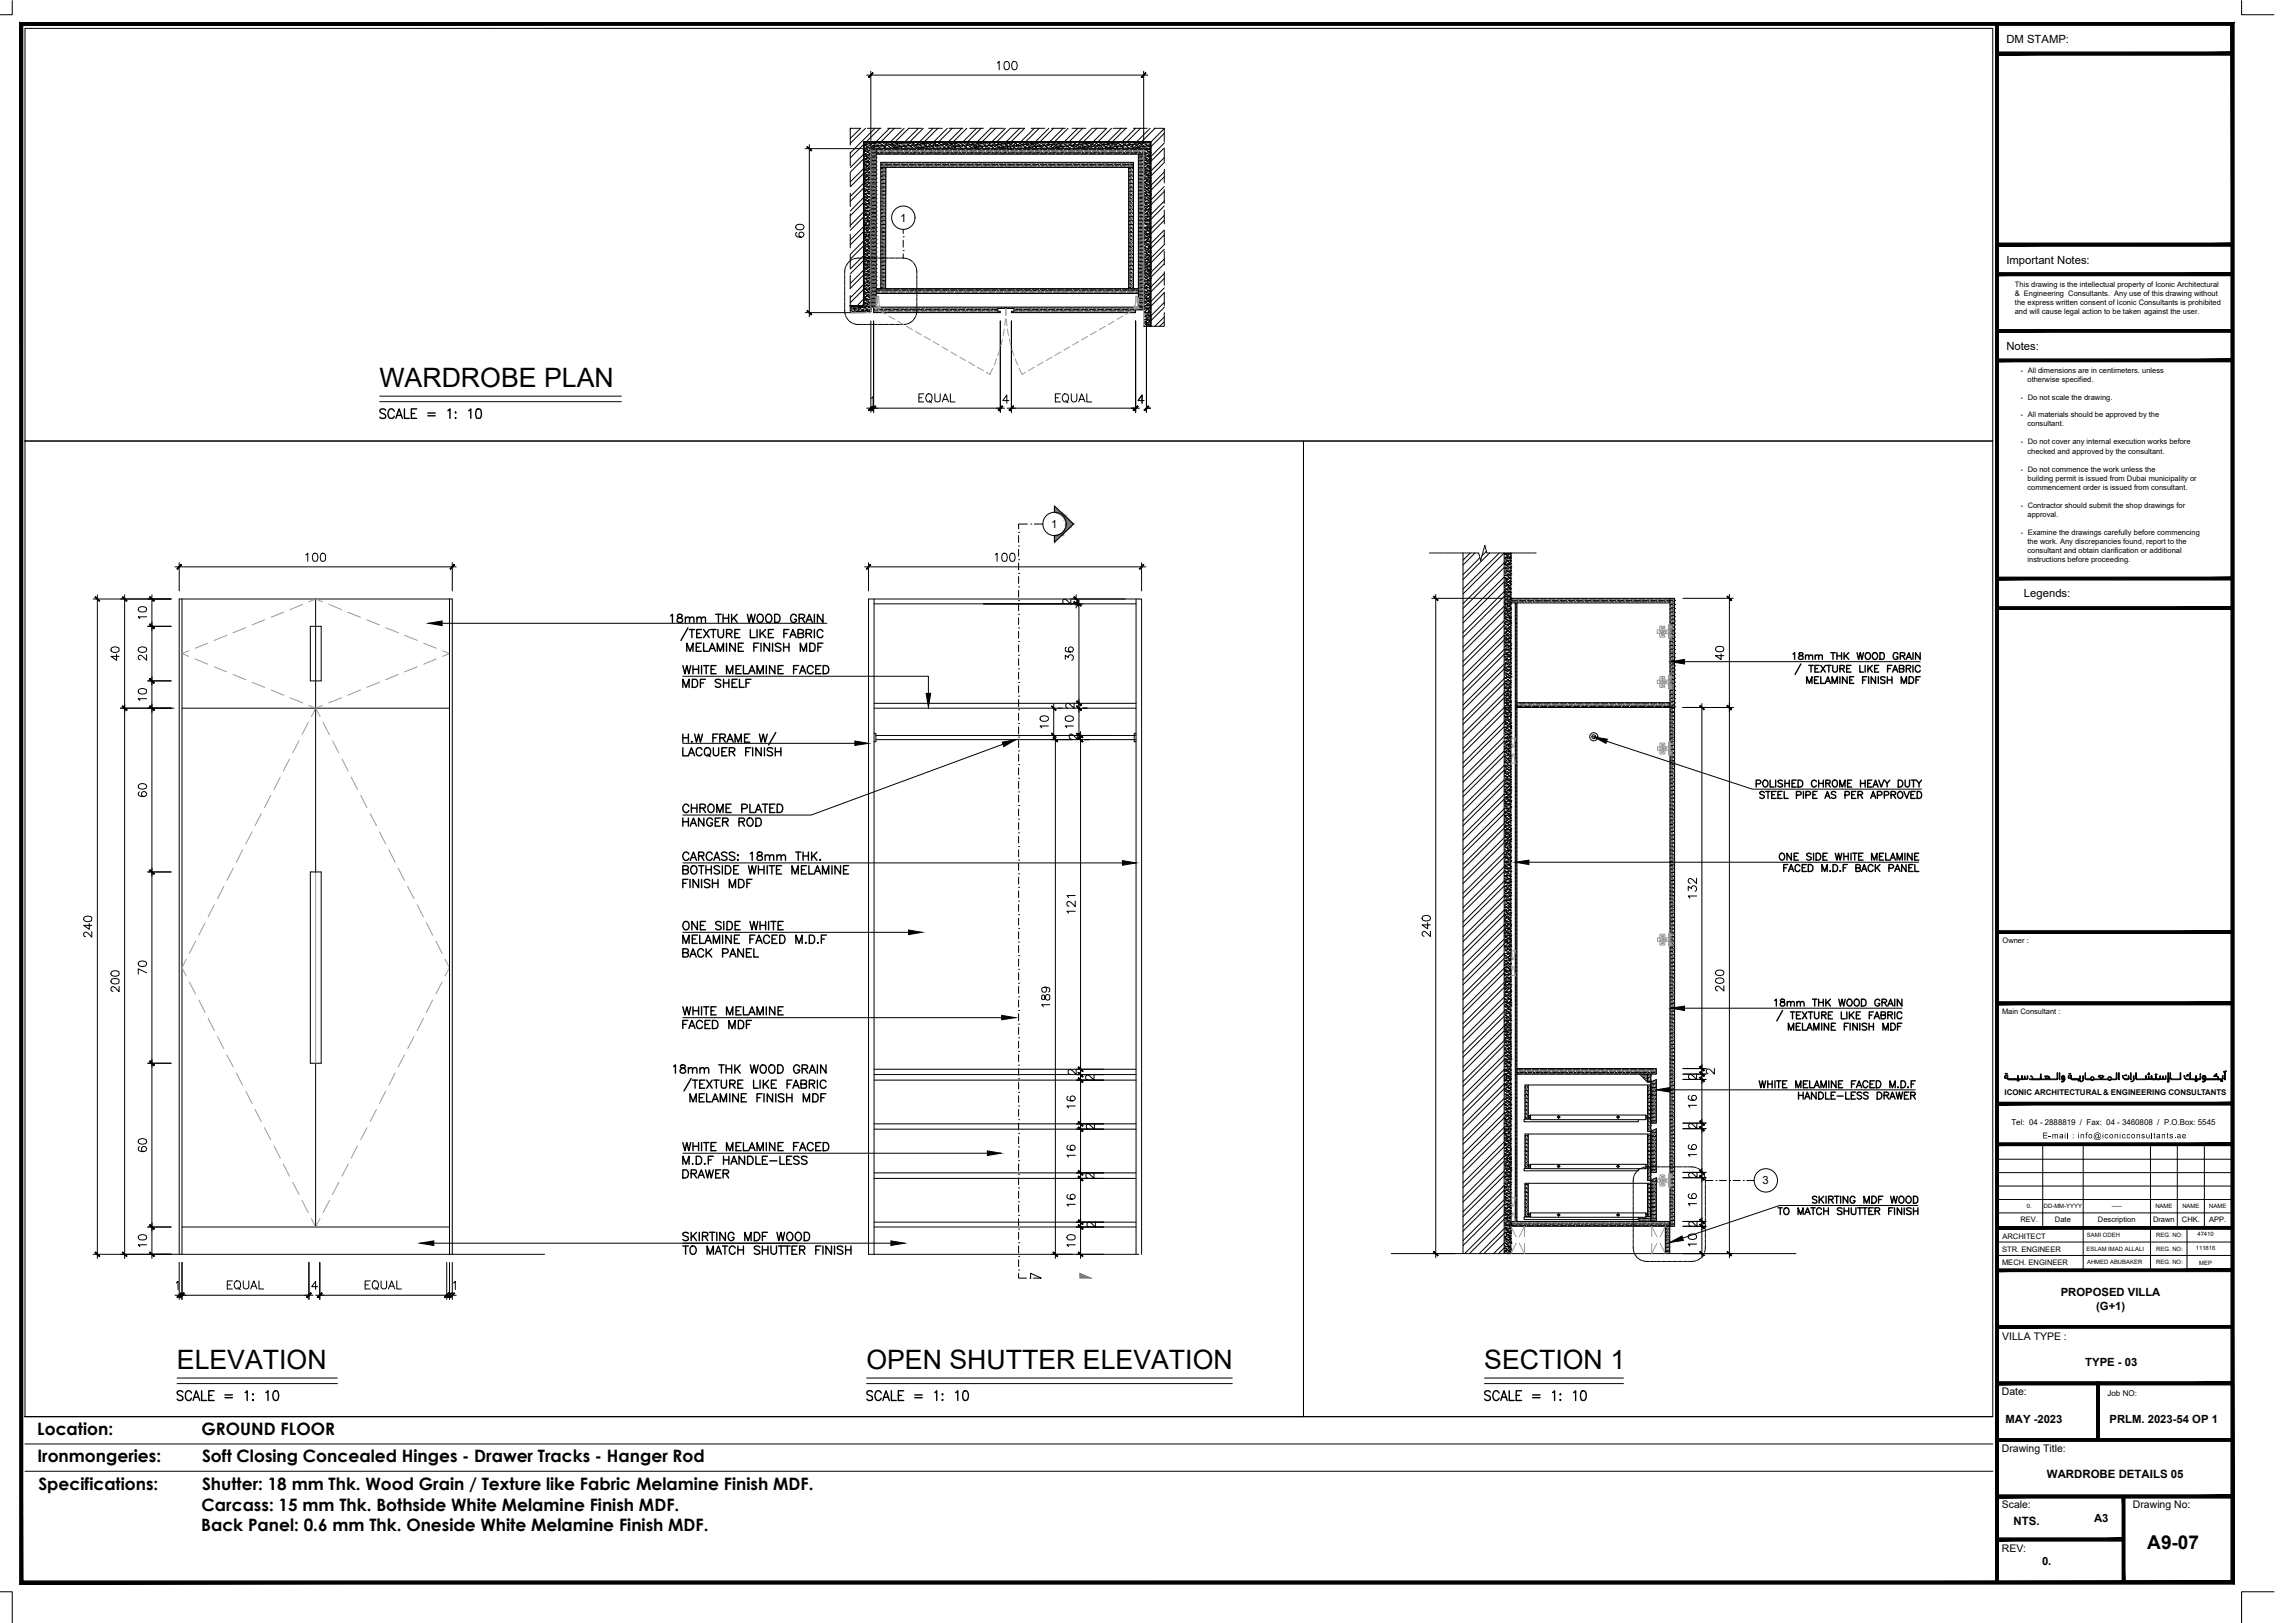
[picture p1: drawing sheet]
<svg xmlns="http://www.w3.org/2000/svg" width="420mm" height="297mm" viewBox="0 0 420 297" stroke-linecap="round" stroke-linejoin="round" font-family="sans-serif">
<defs><g id="words">
<g font-size="4.9">
<text x="69.5" y="70.8">WARDROBE PLAN</text>
<text x="32.4" y="250.5">ELEVATION</text>
<text x="158.6" y="250.5">OPEN SHUTTER ELEVATION</text>
<text x="271.7" y="250.5">SECTION 1</text>
</g>
<text font-size="3.5" x="393.1" y="283.6">A9-07</text>
<g font-size="3.1">
<text x="6.8" y="262.6">Location:</text>
<text x="36.9" y="262.6">GROUND FLOOR</text>
<text x="6.9" y="267.6">Ironmongeries:</text>
<text x="37" y="267.6">Soft Closing Concealed Hinges - Drawer Tracks - Hanger Rod</text>
<text x="7" y="272.6">Specifications:</text>
<text x="37" y="272.6">Shutter: 18 mm Thk. Wood Grain / Texture like Fabric Melamine Finish MDF.</text>
<text x="36.8" y="280.3">Back Panel: 0.6 mm Thk. Oneside White Melamine Finish MDF.</text>
<text x="36.9" y="276.5">Carcass: 15 mm Thk. Bothside White Melamine Finish MDF.</text>
</g>
<g font-size="2.1">
<text x="367.3" y="7.8">DM STAMP:</text>
<text x="164.8" y="40.5">1</text>
<text x="367.3" y="48.2">Important Notes:</text>
<text x="367.3" y="64">Notes:</text>
<text x="192.4" y="96.6">1</text>
<text x="370.5" y="109.3">Legends:</text>
<text x="322.7" y="216.8">3</text>
<text x="377.3" y="237.2">PROPOSED VILLA</text>
<text x="383.8" y="239.7">(G+1)</text>
<text x="381.8" y="250">TYPE - 03</text>
<text x="367.2" y="260.4">MAY -2023</text>
<text x="386.2" y="260.4">PRLM. 2023-54 OP 1</text>
<text x="374.7" y="270.5">WARDROBE DETAILS 05</text>
<text x="368.6" y="279">NTS.</text>
<text x="383.4" y="278.6">A3</text>
<text x="373.8" y="286.5">0.</text>
</g>
<g font-size="1.9">
<text x="366.6" y="245.3">VILLA TYPE :</text>
<text x="366.5" y="255.3">Date:</text>
<text x="366.5" y="265.7">Drawing Title:</text>
<text x="366.5" y="276">Scale:</text>
<text x="390.5" y="276">Drawing No:</text>
<text x="366.5" y="284">REV:</text>
</g>
<g font-size="1.5">
<text x="368.3" y="205.9">Tel: 04 - 2888819 / Fax: 04 - 3460808 / P.O.Box: 5545</text>
<text x="373.9" y="208.4">E-mail : info@iconicconsultants.ae</text>
<text x="385.8" y="255.5">Job NO:</text>
</g>
<g font-size="1.4">
<text x="368.9" y="52.4">This drawing is the intellectual property of Iconic Architectural</text>
<text x="368.9" y="54.1">&amp; Engineering Consultants. Any use of this drawing without</text>
<text x="368.9" y="57.4">and will cause legal action to be taken against the user.</text>
<text x="368.9" y="55.7">the express written consent of Iconic Consultants is prohibited</text>
<text x="370" y="68.2">- All dimensions are in centimeters. unless</text>
<text x="371.2" y="69.8">otherwise specified.</text>
<text x="370" y="73.1">- Do not scale the drawing.</text>
<text x="370" y="76.4">- All materials should be approved by the</text>
<text x="370" y="81.4">- Do not cover any internal execution works before</text>
<text x="371.2" y="78">consultant.</text>
<text x="371.2" y="83">checked and approved by the consultant.</text>
<text x="370" y="86.3">- Do not commence the work unless the</text>
<text x="371.2" y="88">building permit is issued from Dubai municipality or</text>
<text x="371.2" y="89.6">commencement order is issued from consultant.</text>
<text x="370" y="92.9">- Contractor should submit the shop drawings for</text>
<text x="371.2" y="94.6">approval.</text>
<text x="370" y="97.9">- Examine the drawings carefully before commencing</text>
<text x="371.2" y="99.5">the work. Any discrepancies found, report to the</text>
<text x="371.2" y="101.2">consultant and obtain clarification or additional</text>
<text x="371.2" y="102.8">instructions before proceeding.</text>
<text x="366.6" y="172.7">Owner :</text>
<text x="366.5" y="185.7">Main Consultant :</text>
<text x="367" y="200.4">ICONIC ARCHITECTURAL&amp; ENGINEERING CONSULTANTS</text>
<text x="366.6" y="226.7">ARCHITECT</text>
<text x="369.9" y="223.7">REV.</text>
<text x="376.2" y="223.7">Date</text>
<text x="384.1" y="223.7">Description</text>
<text x="394.2" y="223.7">Drawn</text>
<text x="399.5" y="223.7">CHK.</text>
<text x="404.5" y="223.7">APP.</text>
<text x="366.5" y="231.6">MECH. ENGINEER</text>
<text x="366.5" y="229.1">STR. ENGINEER</text>
</g>
<g font-size="1.1">
<text x="371.1" y="221.1">0.</text>
<text x="374.2" y="221.1">DD-MM-YYYY</text>
<text x="386.6" y="221.1">-----</text>
<text x="394.6" y="221.1">NAME</text>
<text x="399.5" y="221.1">NAME</text>
<text x="404.5" y="221.1">NAME</text>
<text x="382.1" y="226.4">SAMI ODEH</text>
<text x="394.8" y="226.5">REG. NO:</text>
<text x="402.3" y="226.3">47410</text>
<text x="382" y="228.9">ESLAM IMAD ALLALI</text>
<text x="382.1" y="231.3">AHMED ABUBAKER</text>
<text x="394.8" y="231.4">REG. NO:</text>
<text x="394.8" y="228.9">REG. NO:</text>
<text x="402" y="228.8">111816</text>
<text x="402.6" y="231.5">MEP</text>
</g>
</g></defs>
<!-- layer: DIM IN -->
<g fill="none" stroke="#000" stroke-width=".18">
<path d="M158.7 13.7h51.4M159.4 13v12.7M182.6 11.5l.3-.3v1.6M184 11.3a.48 .48 0 0 1 .7 .2v1a.48 .48 0 0 1-.4 .3 .48 .48 0 0 1-.4-.3v-1zM185.4 11.3a.47 .47 0 0 1 .7 .2 .7 .7 0 0 1 .1 .9 .7 .7 0 0 1-.8 .3 1.18 1.18 0 0 1 0-1.4zM209.4 13v12.7M147.4 27.2h10.5M148.2 26.5v31.5M145.8 41.3a.99 .99 0 0 1 1.4 .2 .78 .78 0 0 1-.8 .6 .78 .78 0 0 1-.7-.6zM145.9 42.5a.43 .43 0 0 0-.1 .7 .84 .84 0 0 0 1.4-.3 .48 .48 0 0 0-.5-.4 .48 .48 0 0 0-.5 .4 .48 .48 0 0 0 .5 .5M147.4 57.2h11M159.4 58.7v16.8"/>
<path d="M159.9 58.7v16.8M183.1 58.7v16.8M185.2 58.7v16.8M207.9 58.7v16.8M209.9 58.7v16.8M158.7 74.7h25.2M159.5 72.9l.4-.3v1.5M168.2 72.8h.6M169.1 72.1h-.9v1.5h.9M169.6 72.3a.66 .66 0 0 1 1 0 .66 .66 0 0 1 0 .9 .55 .55 0 0 1-.7 .4 .55 .55 0 0 1-.4-.6zM170.1 73.3l.5 .4M171.2 72.1v1a.49 .49 0 0 0 .4 .5 .49 .49 0 0 0 .5-.5v-1"/>
<path d="M172.5 73.6l.6-1.5 .6 1.5M172.7 73.1h.7M174 72.1v1.5h.8M184.4 74.7h24.2M184.7 73.3h-1.1l.7-1v1.5M193.2 72.8h.6M194.1 72.1h-.9v1.5h.9M194.6 72.3a.61 .61 0 0 1 .8-.1 .61 .61 0 0 1 .2 .8 .61 .61 0 0 1-.8 .5 .61 .61 0 0 1-.3-.8zM195.1 73.3l.4 .4M196.1 72.1v1a.52 .52 0 0 0 .5 .5 .52 .52 0 0 0 .5-.5v-1M197.5 73.6l.5-1.5 .6 1.5M197.7 73.1h.7"/>
<path d="M199 72.1v1.5h.9M209.4 73.3h-1l.7-1v1.5M209.9 74.7h.8M17.1 109.6h14.2M17.8 108.9v121.4M20.4 118.6a1.16 1.16 0 0 1 1.4 0 .55 .55 0 0 1-.3 .7 .7 .7 0 0 1-.8 .1 .7 .7 0 0 1-.3-.8zM21.3 119.7v1.1l-1-.7h1.5M22.8 108.9v121.4M25.4 118.6a.95 .95 0 0 1 1.4 .3v.1a.89 .89 0 0 1-1.5 0zM25.4 111.2a.99 .99 0 0 1 1.4 .2v.4l-.6 .2a.61 .61 0 0 1-.9-.6zM26.8 119.8v1l-.7-.7a.44 .44 0 0 0-.7 0 .44 .44 0 0 0 .2 .7h.1M26.8 112.9h-1.5l.3 .3"/>
<path d="M27.1 114.6h4.2M27.8 108.9v121.4M32 103.7h51.5M32.8 103v5.1M56 101.5l.3-.3v1.5M57.4 101.3a.47 .47 0 0 1 .7 .2 .7 .7 0 0 1 .1 .9 .7 .7 0 0 1-.8 .3 1.18 1.18 0 0 1 0-1.4zM58.8 101.3a.48 .48 0 0 1 .8 .2v1a.48 .48 0 0 1-.9 0 1.18 1.18 0 0 1 .1-1.2zM82.8 103v5.1M158.3 103.7h51.5M159 103v5.1M180 110.5h18.2M182.2 101.5l.3-.3v1.5"/>
<path d="M183.6 101.3a.47 .47 0 0 1 .7 .2 .7 .7 0 0 1 .1 .9 .7 .7 0 0 1-.8 .3 1.18 1.18 0 0 1 0-1.4zM185 101.3a.47 .47 0 0 1 .8 .2 .7 .7 0 0 1 0 .9 .7 .7 0 0 1-.8 .3 1.18 1.18 0 0 1 0-1.4zM195.2 118.5l-.1 .1a.57 .57 0 0 0 .2 .7 1.16 1.16 0 0 0 1.1-.2 .46 .46 0 0 0-.4-.7 .46 .46 0 0 0-.3 .7l.3 .2M196 109.6v1l-.9-.9h-.4l-.1 .5 .3 .3M196.3 109.6h9.7M197 108.9v.7M197 110.5v.8M197.5 109.8v25.6M209 103v5.1M262.1 109.5h13M262.8 108.8v121.4M308.1 109.5h9.2"/>
<path d="M314.2 118.5l.5-.2a.61 .61 0 0 1 .9 .6 .89 .89 0 0 1-1.5 0zM315.1 119.7v1l-1-.7h1.5M316.6 108.8v121.4M22.1 129.6h9.7M25.4 126.2a.99 .99 0 0 1 1.4 .2v.2a.89 .89 0 0 1-1.5 0zM26.8 127.9h-1.5l.3 .3M27.1 124.6h4.2M190.5 131.2a.97 .97 0 0 1 1.4 .2v.2a.89 .89 0 0 1-1.5 0zM191.7 134.6h.5M191.9 132.9h-1.5l.3 .3M192.4 135.4h3.9M192.9 128.8v6.6"/>
<path d="M193.2 134.6v95.7M193.7 129.6h.7M195 120.7v-.8l.6 .4a.5 .5 0 0 1 .8-.3 .5 .5 0 0 1-.2 .8M195.1 131.2a.97 .97 0 0 1 1.4 .2v.2a.85 .85 0 0 1-1.5 0zM196.5 132.9h-1.5l.3 .3M196.6 128.7v1l-.7-.8a.44 .44 0 0 0-.4-.2 .44 .44 0 0 0-.4 .3l.1 .5 .3 .1M196.7 128.7h.1M196.8 134.6h6.7M197.2 134.3v1l-.7-.7a.43 .43 0 0 0-.7-.1v.6l.3 .1M197.8 133.9v96.4M198.2 129.6h.8M198.6 135.4h.7"/>
<path d="M308.1 129.5h9.2M311.6 128.8v101.4M25.4 143.7a.86 .86 0 0 1 1.4 .3 .89 .89 0 0 1-1.5 0zM25.5 144.9a.41 .41 0 0 0-.2 .4 .41 .41 0 0 0 .3 .4 .76 .76 0 0 0 1.2-.4 .46 .46 0 0 0-.4-.4 .46 .46 0 0 0-.5 .4 .46 .46 0 0 0 .4 .5M27.1 159.6h4.2M15.4 167.9a1.16 1.16 0 0 1 1.4 0 .57 .57 0 0 1-.2 .7 .7 .7 0 0 1-.9 .1 .7 .7 0 0 1-.3-.8zM16.3 169v1.1l-1-.7h1.5M16.8 170.5v1l-.7-.7a.44 .44 0 0 0-.4-.2 .44 .44 0 0 0-.4 .3l.2 .5h.2M20.4 179.3l.2-.2h.9a.51 .51 0 0 1 0 .9l-.3 .1a.61 .61 0 0 1-.9-.6zM20.4 177.9a1.16 1.16 0 0 1 1.4 0 .55 .55 0 0 1-.3 .7 .7 .7 0 0 1-.8 .1 .7 .7 0 0 1-.3-.8zM25.4 176.1a.99 .99 0 0 1 1.4 .2 .78 .78 0 0 1-.7 .6 .78 .78 0 0 1-.8-.6zM26.8 178l-1.5-.7v1"/>
<path d="M196.8 166.8h-1.5l.3 .3M196.8 164.9v1l-.9-.9h-.3l-.3 .3v.3l.4 .2M196.8 163.9h-1.5l.3 .4M260.4 167.8a.97 .97 0 0 1 1.5 .2v.1a.89 .89 0 0 1-1.6 0zM261.4 168.9v1.1l-1.1-.7h1.6M261.9 170.4v1l-1-.9h-.4l-.2 .3v.3l.4 .3M309.1 163v-.8l.6 .4a.5 .5 0 0 1 .8-.3 .5 .5 0 0 1-.2 .8M310.6 164h-1.5l.3 .4M310.6 160.7v1l-.7-.7a.44 .44 0 0 0-.5-.2 .44 .44 0 0 0-.3 .3v.3l.4 .3M314.2 179.2a.97 .97 0 0 1 1.4 .2v.2a.89 .89 0 0 1-1.5 0zM314.2 177.7a.94 .94 0 0 1 1.4 .3v.1a.89 .89 0 0 1-1.5 0zM21.8 180.5v1l-.7-.7a.44 .44 0 0 0-.4-.2 .44 .44 0 0 0-.4 .3l.1 .5h.3"/>
<path d="M27.1 194.6h4.2M190.8 182.2a.56 .56 0 0 0 .1 .8l.3-.1 .1-.5a.42 .42 0 0 1 .4-.4 .42 .42 0 0 1 .5 .4v.3a.43 .43 0 0 1-.5 .4 .43 .43 0 0 1-.4-.5l-.1-.4zM191.2 180.7a.47 .47 0 0 1 .4 .6 .47 .47 0 0 1-.7 .2 .47 .47 0 0 1 0-.8 1.35 1.35 0 0 1 1.3 .2v.6l-.2 .1M192.2 183.9h-1.5l.3 .4M197 195.7v1l-.7-.8-.3-.2-.3 .1-.2 .5 .4 .3M197.1 197.7h5M197.1 196.7h5M197.1 195.7h5M200.3 196.7v1l-.7-.7a.44 .44 0 0 0-.8-.1 .44 .44 0 0 0 .3 .7M308.1 197.6h4.2M308.1 196.6h4.2M308.1 195.6h4.2"/>
<path d="M310.6 196.6v1l-.7-.8a.44 .44 0 0 0-.7-.1l-.1 .5 .4 .3M313.9 195.6v1l-.7-.7-.4-.2h-.3l-.1 .2 .1 .5 .2 .1M315.6 180.4v1l-.9-.9h-.5l-.1 .2v.3l.4 .3M25.4 208.6a.99 .99 0 0 1 1.4 .2v.2a.89 .89 0 0 1-1.5 0zM25.5 209.9a.44 .44 0 0 0-.2 .4 .44 .44 0 0 0 .3 .4 .76 .76 0 0 0 1.2-.4 .48 .48 0 0 0-.4-.5 .48 .48 0 0 0-.5 .5 .48 .48 0 0 0 .4 .5M195.5 218.6a.41 .41 0 0 0-.2 .4 .41 .41 0 0 0 .3 .4 .76 .76 0 0 0 1.2-.4 .46 .46 0 0 0-.4-.4 .46 .46 0 0 0-.5 .4 .46 .46 0 0 0 .4 .5M195.5 209.6a.46 .46 0 0 0-.1 .7 .87 .87 0 0 0 1.4-.3 .48 .48 0 0 0-.4-.4 .48 .48 0 0 0-.5 .4 .48 .48 0 0 0 .4 .5M195.5 200.6a.41 .41 0 0 0-.2 .5 .41 .41 0 0 0 .3 .3 .76 .76 0 0 0 1.2-.4 .46 .46 0 0 0-.4-.4 .46 .46 0 0 0-.5 .4 .46 .46 0 0 0 .4 .5M196.8 211.4h-1.5l.3 .4M196.8 202.4h-1.5l.3 .4M197.1 215.7h5M197.1 214.7h5"/>
<path d="M197.1 206.7h5M197.1 205.7h5M200.3 214.7v1l-.7-.7a.47 .47 0 0 0-.8-.1v.6l.3 .1M200.4 205.7v1l-1.1-1-.3 .1-.1 .5 .3 .3M308.1 215.5h4.2M308.1 214.6h4.2M308.1 206.6h4.2M308.1 205.6h4.2M309.3 218.5a.43 .43 0 0 0-.1 .6l.2 .2a1.16 1.16 0 0 0 1.1-.2 .47 .47 0 0 0-.2-.6 .47 .47 0 0 0-.6 .3 .47 .47 0 0 0 .4 .6M309.3 209.5a.41 .41 0 0 0-.1 .7 .87 .87 0 0 0 1.4-.3 .46 .46 0 0 0-.5-.4 .46 .46 0 0 0-.4 .4 .46 .46 0 0 0 .4 .5M309.3 200.5a.43 .43 0 0 0-.1 .7l.2 .1a1.16 1.16 0 0 0 1.1-.1 .45 .45 0 0 0-.2-.7 .45 .45 0 0 0-.6 .3 .45 .45 0 0 0 .4 .6M310.6 211.3h-1.5l.3 .4"/>
<path d="M310.6 202.3h-1.5l.3 .4M310.6 205.6v1l-.6-.7-.5-.3a.43 .43 0 0 0-.4 .5 .43 .43 0 0 0 .4 .4M310.7 214.6v.9l-.7-.7a.44 .44 0 0 0-.5-.2 .44 .44 0 0 0-.3 .3v.3l.3 .3M17.1 229.6h14.2M25.4 226.2a.99 .99 0 0 1 1.4 .2v.3l-.6 .2a.61 .61 0 0 1-.9-.5zM26.8 227.8h-1.5l.3 .4M27.1 224.6h4.2M32 237.1h25.3M32.3 234.8l.3-.3v1.5M32.8 231v6.8M33.3 231v6.8M41.6 235.1h.6"/>
<path d="M42.5 234.4h-.9v1.5h.9M43.2 234.5a.75 .75 0 0 1 .9 .5 .75 .75 0 0 1-.5 .9 .79 .79 0 0 1-.7-.6 .79 .79 0 0 1 .3-.8zM43.6 235.6l.4 .4M44.5 234.4v1.1a.52 .52 0 0 0 .5 .4 .52 .52 0 0 0 .6-.4v-1.1M45.9 235.9l.6-1.5 .5 1.5M46.1 235.4h.7M47.4 234.4v1.5h.9M56.6 231v6.8M57.8 237.1h24.7M58.2 235.5h-1.1l.7-1v1.5M58.5 231v6.8M66.8 235.1h.6"/>
<path d="M67.8 234.4h-1v1.5h1M68.4 234.5a.71 .71 0 0 1 .9 .6 .71 .71 0 0 1-.9 .7 .97 .97 0 0 1 0-1.3zM68.8 235.6l.4 .4M69.8 234.4v1.1a.52 .52 0 0 0 .5 .4 .52 .52 0 0 0 .5-.4v-1.1M71.1 235.9l.6-1.5 .6 1.5M71.3 235.4h.8M72.6 234.4v1.5h.9M81.8 231v6.8M82.3 231v6.8M82.8 237.1h.7M82.8 231v6.8M83 234.8l.4-.3v1.5"/>
<path d="M192.4 229.6h3.9M195.4 226.2a.99 .99 0 0 1 1.4 .2v.3l-.6 .2a.61 .61 0 0 1-.9-.5zM196.8 227.8h-1.5l.3 .4M196.8 220.4h-1.5l.3 .4M197.1 229.6h5M197.1 224.6h5M197.1 223.7h5M200.5 223.6v1l-.7-.7a.44 .44 0 0 0-.4-.2 .44 .44 0 0 0-.4 .3l.1 .4 .3 .1M262.1 229.4h4.3M308.1 224.4h4.2M308.1 229.4h9.2M308.1 223.5h4.2"/>
<path d="M309.2 226a.97 .97 0 0 1 1.4 .3v.1a.89 .89 0 0 1-1.5 0zM310.6 227.7h-1.5l.3 .3M310.6 220.3h-1.5l.3 .4M310.7 223.5v1l-.9-.9h-.5l-.1 .5 .3 .3"/>
</g>
<!-- layer: WALL-01 -->
<g fill="#000" stroke="#000" stroke-width=".18">
<path d="M159.8 13.3l-.7 .9 .8-.8zM159 14.1l.8-.8-.7 .9z"/>
<path d="M209 14.1v.1l.7-.9zM209.7 13.3l.1 .1-.8 .8z"/>
<path d="M147.7 26.9l.8 .7 .1-.1zM147.7 26.9l.9 .6z"/>
<path d="M147.8 56.8l-.1 .1 .9 .7zM147.7 56.9l.9 .7h-.1z"/>
<path d="M159 75l.1 .1 .7-.8zM159.8 74.3l.1 .1-.8 .7z"/>
<path d="M160.2 74.3l-.6 .8 .7-.7zM160.2 74.3l-.6 .8-.1-.1z"/>
<path d="M160.2 74.3l-.6 .8 .7-.7zM160.2 74.3l-.6 .8-.1-.1z"/>
<path d="M183.5 74.3l-.7 .7v.1zM183.5 74.3l.1 .1-.8 .7z"/>
<path d="M183.5 74.3l-.7 .7v.1zM183.5 74.3l.1 .1-.8 .7z"/>
<path d="M185.5 74.3l-.7 .8zM184.7 75l.8-.7-.7 .8z"/>
<path d="M185.5 74.3l-.7 .8zM184.7 75l.8-.7-.7 .8z"/>
<path d="M207.5 75l.1 .1 .6-.8zM208.2 74.3l.1 .1-.7 .7z"/>
<path d="M207.5 75l.1 .1 .6-.8zM208.2 74.3l.1 .1-.7 .7z"/>
<path d="M207.5 75l.1 .1 .6-.8zM208.2 74.3l.1 .1-.7 .7z"/>
<path d="M210.2 74.3l-.7 .8 .8-.7zM209.5 75l.7-.7-.7 .8z"/>
<path d="M210.2 74.3l-.7 .8 .8-.7zM209.5 75l.7-.7-.7 .8z"/>
<path d="M17.4 109.3l.8 .8v-.1zM17.5 109.2l.7 .8-.8-.7z"/>
<path d="M22.4 109.3l.8 .8v-.1zM22.4 109.3l.1-.1 .7 .8z"/>
<path d="M27.5 114.2l-.1 .1 .8 .7zM27.4 114.3l.8 .7z"/>
<path d="M27.4 114.3l.8 .7zM27.4 114.3l.1-.1 .7 .8z"/>
<path d="M27.4 109.3l.8 .8v-.1zM27.4 109.3l.1-.1 .7 .8z"/>
<path d="M33.1 103.3l-.6 .9 .7-.8zM33.1 103.3l-.6 .9-.1-.1z"/>
<path d="M82.4 104.1l.1 .1 .6-.9zM83.1 103.3l.1 .1-.7 .8z"/>
<path d="M159.3 103.3l-.6 .9 .7-.8zM159.3 103.3l-.6 .9z"/>
<path d="M196.7 109.2l-.1 .1 .8 .7zM196.6 109.3l.8 .7v.1z"/>
<path d="M196.6 110.2l.8 .7zM196.6 110.2l.1-.1 .7 .8z"/>
<path d="M197.1 110.2l.8 .7h.1zM197.1 110.2l.1-.1 .8 .8z"/>
<path d="M208.6 104.1l.1 .1 .6-.9zM209.3 103.3l.1 .1-.7 .8z"/>
<path d="M262.5 109.2l.7 .7 .1-.1zM262.5 109.2l.8 .6z"/>
<path d="M316.2 109.2l.7 .7 .1-.1zM316.2 109.2l.8 .6z"/>
<path d="M22.4 129.3l.8 .6-.7-.7zM22.4 129.3l.8 .6v.1z"/>
<path d="M22.4 129.3l.8 .7v-.1zM22.4 129.3l.1-.1 .7 .7z"/>
<path d="M27.5 129.2l-.1 .1 .8 .6zM27.4 129.3l.8 .6v.1z"/>
<path d="M27.5 124.2l-.1 .1 .8 .7zM27.4 124.3l.8 .7z"/>
<path d="M27.4 129.3l.8 .7v-.1zM27.4 129.3l.1-.1 .7 .7z"/>
<path d="M27.4 124.3l.8 .7zM27.4 124.3l.1-.1 .7 .8z"/>
<path d="M192.6 134.2l.7 .7zM192.5 134.3l.8 .6v.1z"/>
<path d="M192.5 129.3l.8 .7v-.1zM192.6 129.2l.7 .7z"/>
<path d="M192.8 135l.7 .8 .1-.1zM192.8 135l.1-.1 .7 .8z"/>
<path d="M197.2 134.2l-.1 .1 .9 .6zM197.1 134.3l.9 .6-.1 .1z"/>
<path d="M197.2 128.3l-.1 .1 .9 .7zM197.1 128.4l.9 .7h-.1z"/>
<path d="M197.2 128.3l-.1 .1 .9 .7zM197.1 128.4l.9 .7h-.1z"/>
<path d="M197.5 134.2l-.1 .1 .8 .6zM197.4 134.3l.8 .6v.1z"/>
<path d="M197.1 129.3l.8 .7 .1-.1zM197.1 129.3l.1-.1 .8 .7z"/>
<path d="M197.1 129.3l.8 .7 .1-.1zM197.1 129.3l.1-.1 .8 .7z"/>
<path d="M197.4 135l.8 .8v-.1zM197.4 135l.1-.1 .7 .8z"/>
<path d="M197.4 135l.8 .8v-.1zM197.4 135l.1-.1 .7 .8z"/>
<path d="M311.2 129.2l.7 .7 .1-.1zM311.2 129.2l.1-.1 .7 .7z"/>
<path d="M316.3 129.1l-.1 .1 .8 .6zM316.2 129.2l.8 .6-.1 .1z"/>
<path d="M316.2 129.2l.7 .7 .1-.1zM316.2 129.2l.1-.1 .7 .7z"/>
<path d="M27.4 159.3l.8 .6-.7-.7zM27.4 159.3l.8 .6v.1z"/>
<path d="M27.4 159.3l.8 .7v-.1zM27.4 159.3l.1-.1 .7 .7z"/>
<path d="M27.4 194.3l.8 .6-.7-.7zM27.4 194.3l.8 .6v.1z"/>
<path d="M27.4 194.3l.8 .7v-.1zM27.4 194.3l.1-.1 .7 .7z"/>
<path d="M197.4 196.3l.8 .7zM197.4 196.3l.8 .7v.1z"/>
<path d="M197.5 195.3l-.1 .1 .8 .6zM197.4 195.4l.8 .6z"/>
<path d="M197.5 195.3l-.1 .1 .8 .6zM197.4 195.4l.8 .6z"/>
<path d="M197.4 197.3l.8 .8v-.1zM197.4 197.3h.1l.7 .7z"/>
<path d="M197.4 197.3l.8 .8v-.1zM197.4 197.3h.1l.7 .7z"/>
<path d="M197.4 196.3l.8 .8v-.1zM197.4 196.3l.8 .7z"/>
<path d="M311.3 196.2h-.1l.8 .7zM311.2 196.2l.8 .7z"/>
<path d="M311.3 195.1l-.1 .1 .8 .7zM311.2 195.2l.8 .7-.1 .1z"/>
<path d="M311.3 195.1l-.1 .1 .8 .7zM311.2 195.2l.8 .7-.1 .1z"/>
<path d="M311.2 197.2l.7 .8 .1-.1zM311.3 197.1l.7 .8-.8-.7z"/>
<path d="M311.2 197.2l.7 .8 .1-.1zM311.3 197.1l.7 .8-.8-.7z"/>
<path d="M311.2 196.2l.8 .7zM311.3 196.2l.7 .7-.8-.7z"/>
<path d="M197.5 214.2l-.1 .1 .8 .7zM197.4 214.3l.8 .7v.1z"/>
<path d="M197.5 214.2l-.1 .1 .8 .7zM197.4 214.3l.8 .7v.1z"/>
<path d="M197.5 205.3h-.1l.8 .7zM197.4 205.3l.8 .7v.1z"/>
<path d="M197.5 205.3h-.1l.8 .7zM197.4 205.3l.8 .7v.1z"/>
<path d="M197.4 215.3l.8 .8v-.1zM197.4 215.3h.1l.7 .7z"/>
<path d="M197.4 215.3l.8 .8v-.1zM197.4 215.3h.1l.7 .7z"/>
<path d="M197.4 206.3l.8 .8v-.1zM197.4 206.3l.8 .7z"/>
<path d="M197.4 206.3l.8 .8v-.1zM197.4 206.3l.8 .7z"/>
<path d="M311.3 214.2h-.1l.8 .7zM311.2 214.2l.8 .7-.1 .1z"/>
<path d="M311.3 214.2h-.1l.8 .7zM311.2 214.2l.8 .7-.1 .1z"/>
<path d="M311.3 205.1l-.1 .1 .8 .7zM311.2 205.2l.8 .7-.1 .1z"/>
<path d="M311.3 205.1l-.1 .1 .8 .7zM311.2 205.2l.8 .7-.1 .1z"/>
<path d="M311.2 215.2l.7 .8 .1-.1zM311.2 215.2l.1-.1 .7 .8z"/>
<path d="M311.2 215.2l.7 .8 .1-.1zM311.2 215.2l.1-.1 .7 .8z"/>
<path d="M311.2 206.2l.7 .8 .1-.1zM311.2 206.2l.1-.1 .7 .8z"/>
<path d="M311.2 206.2l.7 .8 .1-.1zM311.2 206.2l.1-.1 .7 .8z"/>
<path d="M17.5 229.1l-.1 .1 .8 .7zM17.4 229.2l.8 .7v.1z"/>
<path d="M22.5 229.1l-.1 .1 .8 .7zM22.4 229.2l.8 .7v.1z"/>
<path d="M27.5 224.1l-.1 .1 .8 .7zM27.4 224.2l.8 .7v.1z"/>
<path d="M27.5 229.1l-.1 .1 .8 .7zM27.4 229.2l.8 .7v.1z"/>
<path d="M27.4 224.2l.8 .8v-.1zM27.4 224.2l.1-.1 .7 .8z"/>
<path d="M32.4 237.4l.1 .1 .6-.9zM33.1 236.6l.1 .1-.7 .8z"/>
<path d="M33.7 236.6l-.7 .9 .7-.8zM33.7 236.6l-.7 .9-.1-.1z"/>
<path d="M33.7 236.6l-.7 .9 .7-.8zM33.7 236.6l-.7 .9-.1-.1z"/>
<path d="M56.1 237.4l.1 .1 .7-.9zM56.9 236.6l.1 .1-.8 .8z"/>
<path d="M56.1 237.4l.1 .1 .7-.9zM56.9 236.6l.1 .1-.8 .8z"/>
<path d="M58.9 236.6l-.7 .9 .8-.8zM58.9 236.6l-.7 .9-.1-.1z"/>
<path d="M58.9 236.6l-.7 .9 .8-.8zM58.9 236.6l-.7 .9-.1-.1z"/>
<path d="M81.4 237.4v.1l.7-.9zM82.1 236.6l.1 .1-.8 .8z"/>
<path d="M81.9 237.4l.1 .1 .6-.9zM82.6 236.6l.1 .1-.7 .8z"/>
<path d="M83.1 236.6l-.6 .9 .7-.8zM82.4 237.4l.7-.8-.6 .9z"/>
<path d="M192.9 229.1l-.1 .1 .8 .7zM192.8 229.2l.8 .7-.1 .1z"/>
<path d="M197.5 229.1l-.1 .1 .8 .7zM197.4 229.2l.8 .7v.1z"/>
<path d="M197.4 223.3l.8 .7-.7-.7zM197.4 223.3l.8 .7v.1z"/>
<path d="M197.4 223.3l.8 .7-.7-.7zM197.4 223.3l.8 .7v.1z"/>
<path d="M197.4 224.2l.8 .8v-.1zM197.4 224.2l.1-.1 .7 .8z"/>
<path d="M197.4 224.2l.8 .8v-.1zM197.4 224.2l.1-.1 .7 .8z"/>
<path d="M262.5 229.1l.8 .7zM262.5 229.1l.8 .7-.1 .1z"/>
<path d="M311.2 229.1l.8 .7zM311.2 229.1l.8 .7-.1 .1z"/>
<path d="M311.3 223.1l-.1 .1 .8 .7zM311.2 223.2l.8 .7-.1 .1z"/>
<path d="M311.3 223.1l-.1 .1 .8 .7zM311.2 223.2l.8 .7-.1 .1z"/>
<path d="M311.2 224.1l.7 .8 .1-.1zM311.2 224.1l.8 .7z"/>
<path d="M311.2 224.1l.7 .8 .1-.1zM311.2 224.1l.8 .7z"/>
<path d="M316.2 229.1l.8 .7zM316.2 229.1l.8 .7-.1 .1z"/>
</g>
<!-- layer: WALL-03 -->
<g fill="none" stroke="#000" stroke-width=".18">
<path d="M4.6 5.2h360.2v75.5h-360.2zM154.6 56.5l.2 1.1M154.6 50.2v.2M154.6 50.5v.6M154.6 51.3v.1M154.6 51.5v.6M154.6 52.3v.1M154.6 52.5v.6M154.6 53.2v.2M154.6 53.5v.6M154.6 54.3v.1M154.6 54.5v.6"/>
<path d="M154.6 55.3v.1M154.6 55.5v.6M154.6 56.2v.2M154.8 49l-.2 1.1M154.8 57.8l.1 .1M154.9 48.8h-.1M154.9 58l.3 .5M155.2 48.1l-.3 .5M155.3 58.6l.1 .1M155.4 47.9l-.1 .1M155.5 58.8l.5 .3M156 47.5l-.5 .3"/>
<path d="M156.2 59.2l.1 .1M156.3 47.4h-.2M156.4 59.3l1.2 .1M157.6 47.2l-1.2 .2M157.7 59.4h.1M157.7 47.2h.1M157.9 59.4h.7M157.9 47.2h.7M158.7 59.4h.1M158.7 47.2h.1M158.9 59.4h.7M158.9 47.2h.7"/>
<path d="M159.7 59.4h.1M159.7 47.2h.1M159.9 59.4h.7M159.9 47.2h.7M160.7 59.4h.1M160.7 47.2h.1M161 59.4h.5M161 47.2h.5M161.7 59.4h.1M161.7 47.2h.1M161.9 59.4h.7M161.9 47.2h.7"/>
<path d="M162.7 59.4h.1M162.7 47.2h.1M162.9 59.4h.7M162.9 47.2h.7M163.7 59.4h.1M163.7 47.2h.1M164 59.4h.5M164 47.2h.5M164.7 59.4h.1M164.7 47.2h.1M164.9 47.2l1.2 .2M166.1 59.3l-1.2 .1"/>
<path d="M166.2 47.4h.2M166.4 59.2l-.2 .1M166.5 47.5l.5 .3M167 58.8l-.5 .3M167.1 47.9l.1 .1M167.2 58.6l-.1 .1M167.3 48.1l.3 .5M167.6 58l-.3 .5M167.6 48.8h.1M167.7 57.8l-.1 .1M167.7 49l.2 1.1M167.9 56.5l-.2 1.1"/>
<path d="M167.9 50.2v.2M167.9 50.5v.6M167.9 51.3v.1M167.9 51.5v.6M167.9 52.3v.1M167.9 52.5v.6M167.9 53.2v.2M167.9 53.5v.6M167.9 54.3v.1M167.9 54.5v.6M167.9 55.3v.1M167.9 55.5v.6"/>
<path d="M167.9 56.2v.2M69.5 72.5h44.2M69.5 73.5h44.2M238.6 80.7h126.2v178.6h-126.2zM267.8 101.2v128.2M275.4 101.2v128.2M299 216.6v.2M299 216.9v.6M299 217.7v.1M299 217.9v.7M299 218.7v.1M299 218.9v.6"/>
<path d="M299 219.7v.1M299 219.9v.6M299.1 215.3l-.1 1.2M299.2 215.1v.1M299.6 214.4l-.3 .6M299.8 214.3l-.1 .1M300.4 213.9l-.6 .3M300.6 213.7l-.1 .1M301.9 213.6l-1.2 .1M302 213.6h.2M302.3 213.6h.6M303 213.6h.1"/>
<path d="M303.3 213.6h.6M304 213.6h.2M304.3 213.6h.6M305.1 213.6h.1M305.3 213.6h.6M306 213.6h.2M306.3 213.6h.6M307 213.6h.2M307.3 213.6h.6M308.1 213.6h.1M308.3 213.6h.6M309 213.6h.2"/>
<path d="M309.3 213.6l1.2 .1M310.6 213.7l.1 .1M310.8 213.9l.5 .3M311.4 214.3l.1 .1M311.6 214.4l.4 .6M312 215.1v.1M312.1 215.3l.1 1.2M312.2 216.6v.2M312.2 216.9v.6M312.2 217.7v.1M312.2 217.9v.7M312.2 218.7v.1"/>
<path d="M312.2 218.9v.6M312.2 219.7v.1M312.2 219.9v.6M27.8 229.6h71.9M159 229.6h49.5M254.7 229.4h74.1M299 227.9l.1 1.2M299 220.7v.1M299 220.9v.7M299 221.6v.2M299 221.9v.6M299 222.7v.1"/>
<path d="M299 222.9v.6M299 223.7v.1M299 223.9v.6M299 224.6v.2M299 224.9v.6M299 225.7v.1M299 225.9v.7M299 226.7v.1M299 226.9v.6M299 227.7v.1M299.2 229.3v.1M299.3 229.5l.3 .5"/>
<path d="M299.7 230.1l.1 .1M299.8 230.3l.6 .3M300.5 230.7h.1M300.7 230.7l1.2 .2M302 230.9h.2M302.3 230.9h.6M303 230.9h.1M303.3 230.9h.6M304 230.9h.2M304.3 230.9h.6M305.1 230.9h.1M305.3 230.9h.6"/>
<path d="M306 230.9h.2M306.3 230.9h.6M307 230.9h.2M307.3 230.9h.6M308.1 230.9h.1M308.3 230.9h.6M309 230.9h.2M310.5 230.7l-1.2 .2M310.7 230.7h-.1M311.4 230.3l-.6 .3M311.5 230.1l-.1 .1M312 229.5l-.4 .5"/>
<path d="M312 229.3h.1M312.2 227.9l-.1 1.2M312.2 220.7v.1M312.2 220.9v.7M312.2 221.6v.2M312.2 221.9v.6M312.2 222.7v.1M312.2 222.9v.6M312.2 223.7v.1M312.2 223.9v.6M312.2 224.6v.2M312.2 224.9v.6"/>
<path d="M312.2 225.7v.1M312.2 225.9v.7M312.2 226.7v.1M312.2 226.9v.6M312.2 227.7v.1M4.6 259.3v-178.6h234v178.6h-234h360.2M32.4 252.2h29.4M32.4 253.2h29.4M158.7 252.2h66.9M158.7 253.2h66.9M271.8 252.2h25.4M271.8 253.2h25.4"/>
<path d="M4.6 269.3h360.2M4.6 264.3h360.2"/>
</g>
<!-- layer: CABINET -->
<g fill="none" stroke="#000" stroke-width=".18">
<path d="M161.2 30.6h46.3M162.2 30.6l-.1 22.2M206.6 30.6v22.2M160.4 53.7h48M160.4 52.8h48M161.2 52.8v-23.1h46.3v23.1M33.3 109.6v120M56.8 114.6h2v10h-2zM57.8 109.6v50M82.3 109.6v120M160 109.6v120M160 110.5h48"/>
<path d="M208 109.6v120M276.6 110.3h29.1M276.6 109.5h29.1M277.4 110.3v19.2h.3v-19.2M305.7 109.5h.9v20h-.9zM33.3 129.6h49M160 134.2h.4v1.5h-.4M160 129.6h48M160 128.7h48M160.4 134.6h47.6M160.4 135.4h47.6M208 134.2h-.4v1.5h.4"/>
<path d="M277.7 128.6h28M277.7 129.5h28M305.7 129.5h.9v94.9h-.9zM56.8 159.6h2v35h-2zM57.8 194.6v30M160 196.7h48M160 195.7h48M160 197.7h48M277.7 195.6h25.5v1h-25.5M279.8 198.6v6.2M300.1 196.6l1.5 1.5M301.6 196.6v1.5h.6v-1.5"/>
<path d="M301.6 198.6v8.5h.6l1-.5v8h-1v-16.5l1-.5v8h-1M160 205.7h48M160 215.7h48M160 206.7h48M160 214.7h48M279.8 207.5v6.3M279.8 216.6v6.1M279.8 213.2h.4M279.8 204.2h.4M280.2 213.1h21.1v.8h-21.1zM280.2 213.9h-1.2v.4h20.9v-.4M280.2 204.1h21.1v.8h-21.1z"/>
<path d="M280.2 204.8h-1.2v.5h20.9v-.4M280.2 204.8h-1v-6.2h23v6.2h-.9M280.2 213.8h-1v-6.3h23v6.3M285.1 213.5h.5M285.1 204.5h.5M285.3 204.2v.6M285.3 213.2v.5M296 213.5h.5M296 204.5h.5M296.2 204.2v.6M296.2 213.2v.5M301.3 213.8h.9"/>
<path d="M301.3 213.2h.3M301.3 204.2h.3M301.6 207.5v8.6h.6v-2.3M301.6 216.6v6.1M302.2 216.1l1-.6v8h-1zM32.8 229.6v-120h50v120M33.3 224.6h49M159 229.6v-120h50v120M160 224.6h48M160 223.7h48M276.6 223.5h29.1v.9h-29.1M277.4 223.5v-94h.3v94"/>
<path d="M279.8 222.1h.4M280.2 222.7h-1.2v.5h20.9v-.4M280.2 222h21.1v.8h-21.1zM280.2 222.7h-1v-6.1h23v6.1h-.9M285.1 222.4h.5M285.3 222.1v.5M296 222.4h.5M296.2 222.1v.5M300.1 223.5v-.5h2.1v.5M301.3 222.1h.3M304.9 224.4v5M305.7 224.4v5"/>
<circle cx="291.8" cy="134.8" r=".74"/>
<circle cx="291.8" cy="134.8" r=".36"/>
<circle cx="285.3" cy="204.4" r=".19"/>
<circle cx="285.3" cy="213.5" r=".19"/>
<circle cx="296.2" cy="204.4" r=".19"/>
<circle cx="296.2" cy="213.5" r=".19"/>
<circle cx="285.3" cy="222.3" r=".19"/>
<circle cx="296.2" cy="222.3" r=".19"/>
</g>
<!-- layer: HIDDEN -->
<g fill="none" stroke="#9a9a9a" stroke-width=".18">
<path d="M159.9 56.2l.6 .4M161.1 56.9l1.1 .6M162.7 57.9l1.1 .5M164.3 58.8l1.1 .6M165.9 59.7l1.1 .7M184.1 58.4l-.2 1.2M184.1 57.7v-1.2l.1 1.2M184.2 58.4l.2 1.2M202.4 59.7l-1.1 .7M204 58.8l-1.1 .6M205.6 57.9l-1.1 .5M207.2 56.9l-1.1 .6"/>
<path d="M208.4 56.2l-.6 .4M167.6 60.6l1.1 .7M169.2 61.6l1.1 .6M170.8 62.5l1.1 .6M172.5 63.5l1 .6M174.1 64.4l1.1 .7M175.7 65.3l1.1 .7M177.3 66.3l1.1 .6M178.9 67.2l1.1 .6M181.7 67.4l-.5 1.1-.6-.4M182.5 65.6l-.5 1.2M183 63.9l-.3 1.2"/>
<path d="M183.5 62l-.3 1.3M183.9 60.2l-.3 1.3M184.4 60.2l.3 1.3M184.8 62l.3 1.3M185.3 63.9l.3 1.2M185.8 65.6l.5 1.2M186.6 67.4l.5 1.1 .6-.4M189.4 67.2l-1.1 .6M191 66.3l-1.1 .6M192.6 65.3l-1.1 .7M194.2 64.4l-1.1 .7M195.8 63.5l-1 .6"/>
<path d="M197.5 62.5l-1.1 .6M199.1 61.6l-1.1 .6M200.7 60.6l-1.1 .7M34.5 119.1l-1.2 .5 1.2 .5M38.1 117.7l-2.4 .9M41.5 116.3l-2.3 .9M45 114.9l-2.3 .9M48.5 113.4l-2.4 1M51.9 112l-2.3 1M55.4 110.6l-2.3 1M56.6 110.1l1.2-.5 1.3 .5M60.2 110.6l2.3 1"/>
<path d="M63.7 112l2.3 1M67.1 113.4l2.4 1M70.6 114.9l2.3 .9M74.1 116.3l2.3 .9M77.6 117.7l2.3 .9M81 119.1l1.3 .5-1.3 .5M35.7 120.6l2.4 1M39.2 122l2.3 1M42.7 123.4l2.3 1M46.1 124.9l2.4 .9M49.6 126.3l2.3 .9M53 138.9l-1.1 2.2"/>
<path d="M53.1 127.7l2.3 .9M54.7 135.6l-1.1 2.2M56.4 132.2l-1.1 2.3M56.6 129.1l1.2 .5M57.8 129.6l-.8 1.5M57.8 129.6l.8 1.5M59.1 129.1l-1.3 .5M59.1 132.2l1.2 2.3M60.9 135.6l1.1 2.2M62.5 127.7l-2.3 .9M62.6 138.9l1.2 2.2M66 126.3l-2.3 .9"/>
<path d="M69.5 124.9l-2.4 .9M72.9 123.4l-2.3 1M76.4 122l-2.3 1M79.9 120.6l-2.3 1M276.9 136.8l-.3-1.7h.8l-.3 1.7M276.9 138l-.3 1.6h.8l-.3-1.6M42.7 158.9l-1.2 2.2M44.4 155.6l-1.1 2.2M46.1 152.3l-1.1 2.2M47.8 148.9l-1.1 2.2M49.6 145.6l-1.2 2.2M51.3 142.2l-1.1 2.3"/>
<path d="M64.3 142.2l1.1 2.3M66 145.6l1.2 2.2M67.8 148.9l1.1 2.2M69.5 152.3l1.1 2.2M71.2 155.6l1.1 2.2M72.9 158.9l1.1 2.2M34.1 175.6l-.8 1.5 .8 1.5M34.7 179.7l1.1 2.2M35.8 172.2l-1.1 2.3M37.5 168.9l-1.1 2.2M39.2 165.6l-1.1 2.2M41 162.2l-1.2 2.3"/>
<path d="M74.6 162.2l1.2 2.3M76.4 165.6l1.1 2.2M78.1 168.9l1.1 2.2M79.8 172.2l1.1 2.3M80.9 179.7l-1.1 2.2M81.5 175.6l.8 1.5-.8 1.5M276.9 175.7l-.3-1.7h.8l-.3 1.7M276.9 176.9l-.3 1.6h.8l-.3-1.6M36.4 183l1.1 2.3M38.1 186.4l1.1 2.2M39.8 189.7l1.2 2.2M41.5 193.1l1.2 2.2"/>
<path d="M43.3 196.4l1.1 2.2M45 199.7l1.1 2.3M70.6 199.7l-1.1 2.3M72.3 196.4l-1.1 2.2M74 193.1l-1.1 2.2M75.8 189.7l-1.2 2.2M77.5 186.4l-1.1 2.2M79.2 183l-1.1 2.3M46.7 203.1l1.1 2.2M48.4 206.4l1.2 2.2M50.2 209.7l1.1 2.2M51.9 213l1.1 2.3"/>
<path d="M53.6 216.4l1.1 2.2M55.3 219.7l1.1 2.2M60.3 219.7l-1.2 2.2M62 216.4l-1.1 2.2M63.8 213l-1.2 2.3M65.4 209.7l-1.1 2.2M67.2 206.4l-1.2 2.2M68.9 203.1l-1.1 2.2M57 223l.8 1.6 .8-1.6M276.6 224.4l1 2M276.9 220.8l-.3-1.6h.8l-.3 1.6M276.9 222l-.3 1.5"/>
<path d="M277.1 222l.3 1.5M277.6 227.5l-1 1.9M278.1 227.5l1 1.9v-1.8M279.1 226.3v-1.9l-1 2M302.4 226.3v-1.9l1 2M303.4 227.5l-1 1.9v-1.8M303.9 227.5l1 1.9M304.9 224.4l-1 2"/>
</g>
<!-- layer: CABINET -->
<g fill="none" stroke="#9a9a9a" stroke-width=".18">
<path d="M160.3 56.2h.8v.3h-.8zM160.4 54.5h.2v.9l-.1 .1v.2l-.1-.3h.2v-.8zM160.4 54.6h.2v.8h-.2v-.1h.1zM160.4 54.8h.1v.5h-.1zM160.5 54.4l.1-.1-.1 .2zM160.6 54.2h.3l.1 1.6 .1 .3h-.6zM160.8 56.1l.4 .1zM160.8 56.2h.4M207.6 56.2l.4-.1zM207.6 56.2h.4M207.7 56.2h.8v.3h-.8zM207.9 54.2h.3l.1 1.9h-.6l.2-.3z"/>
<path d="M208.2 54.3l.1 .2zM208.2 54.5h.2l-.2 .1v.8h.2v.3l-.2-.3zM208.2 54.6h.2v.2h-.1l.1 .6h-.2zM208.3 54.8h.1v.5h-.1zM303.5 115.3h1.9M303.5 115.3l-.1 .1 .1 .5h1.9M303.8 115.6h.1M303.9 115.9v.7h.8l.1-.1M304 114.6h.6M304 115.8h.4M304 114.6l-.1 .1v.6M304.3 116.1h.2l-.3 .3z"/>
<path d="M304.3 114.9h.1M304.3 114.9h.2l-.3 .2zM304.4 115.4l-.5 .1 .1 .2M304.4 115.6h-.1h.1M304.4 115.6l.1 .1zM304.4 115.4l.2 .2M304.5 115.6h.1h-.1M304.6 115.6h.1M304.6 115.6l-.2 .1M304.7 114.6l.1 .1M304.8 114.8v.5M304.8 115.9v.6"/>
<path d="M304.9 115.6h-.1h.1M304.9 115.6v.1zM304.9 115.6h.2h-.2M305.4 115l.1 1.1zM305.5 116.8h.1M305.5 114.6h.1M305.5 114.4v2.4M305.5 116.3h.1M305.5 114.9h.1M305.5 114.6v.3M305.5 116.3v.3l.6-.2-.6-.1M305.5 116.3v.3"/>
<path d="M305.5 116.8h.2M305.5 114.6l.6 .2M305.5 114.4h.2M305.5 114.3v.1M305.7 114.3v2.6M305.7 116.4l.1 .1M305.8 116.4l.1 .1M305.8 114.7l-.1 .1M305.9 116.4l.1 .1M305.9 114.7l-.1 .1M306 116.4l.1 .1M306 114.7l-.1 .1"/>
<path d="M306.1 114.8l-.6 .1M306.1 114.8h-.1M303.4 125l.1 .1h1.9M303.4 124.6v.4M303.5 136.7h2M303.6 136.6l-.2 .1 .2 .6h1.9M303.8 124.8h.1M303.8 137h.1M303.9 124l.1-.2h.7l.1 .2M303.9 125.7l.1 .1h.7l.1-.1M303.9 137l.1 .1M303.9 124v.5"/>
<path d="M303.9 125.1v.6M303.9 136.1v.6M303.9 137.3v.6M304 137.2h.5M304 136.8h.5M304 125h.4M304 136.8l-.1 .2M304 136h.6M304.1 136l-.2 .1M304.2 124.1h.2l.1 .2zM304.2 125.4l.3 .1zM304.3 136.3h.2l-.1 .2z"/>
<path d="M304.3 125.5h.1M304.3 137.6l-.1 .1h.1M304.3 137.5h.2l-.1 .2zM304.3 136.4l-.1 .1 .1-.1M304.4 137h-.1h.1M304.4 124.7h-.5l.1 .3M304.4 124.8h-.1h.1M304.4 136.9l.1 .2zM304.4 124.7l.1 .2zM304.4 124.7l.2 .1M304.5 124.8h.1h-.1M304.5 136.8l.1 .2"/>
<path d="M304.5 137h.1M304.6 124.8l-.2 .2M304.6 124.8h.1M304.6 137l-.1 .1M304.6 137h.1M304.7 136l.1 .1v.6M304.8 124v.5M304.8 125.1v.6M304.8 137.3v.6l-.8 .1-.1-.2M304.9 124.8h-.1h.1M304.9 124.7v.2zM304.9 137h-.1h.1"/>
<path d="M304.9 124.8h.2h-.2M304.9 136.9l.1 .2zM305 137h.1h-.1M305.4 124.3l.1 1.1zM305.4 124.5h-1.9l-.1 .1M305.5 136.5v1.1zM305.5 123.8h.1M305.5 125.8h.1M305.5 125.5h.1M305.5 125.5v.3M305.5 123.8v.3l.6-.1M305.5 138.1l.1 .1"/>
<path d="M305.5 123.8v.3M305.5 135.8v2.4M305.5 138h.1M305.5 136h.1M305.5 137.7h.1M305.5 125.5l.6 .2M305.5 123.9l.6 .1M305.5 123.6h.2M305.5 126.1h.2M305.5 123.6v2.5M305.5 136v.3l.7-.1-.6-.2M305.5 137.6v.4"/>
<path d="M305.6 136l-.1 .3M305.6 137.7v.3M305.6 137.7l.5 .1M305.6 138.2h.1M305.6 135.8h.1M305.6 135.7l-.1 .1M305.7 123.5v2.6M305.7 135.7v2.6M305.7 137.8l.1 .1M305.7 125.6l.1 .1M305.8 125.6l.1 .1M305.8 137.8l.1 .1"/>
<path d="M305.8 136.1l-.1 .1M305.8 123.9l-.1 .1M305.9 137.8l.2 .1M305.9 123.9l-.1 .2M305.9 125.6l.1 .1M305.9 136.1l-.1 .1M306 125.6l.1 .1M306 137.8l.2 .1h-.1M306 136.1l-.1 .1M306 123.9l-.1 .2M306.1 137.9l-.5 .1M306.1 136.1l-.1 .1"/>
<path d="M306.1 124l-.1 .1M306.1 125.7l-.6 .1M57.8 159.6v35M303.8 172h.1M303.9 171.1v.5M303.9 172.3v.5M303.9 171.1l.1-.1h.8v.6M304 172.2h.5M304.3 172.5h.2l-.1 .2zM304.3 171.9h.2l.1 .1zM304.3 171.3h.2l-.1 .1zM304.3 172.6l-.1 .1 .1-.1"/>
<path d="M304.3 171.4h-.1h.1M304.5 171.8l-.6 .1 .1 .2M304.5 171.8l.1 .2M304.6 172h.1M304.6 172l-.1 .1M304.8 172.3v.6l-.8 .1-.1-.2M304.8 171.9l.3 .1zM305.5 171.4v1.1zM305.5 171.6h-1.9l-.2 .2 .2 .5h1.9M305.5 173.2h.1M305.5 170.8v2.4M305.5 173h.1"/>
<path d="M305.5 171h.1M305.5 172.7h.1M305.5 171.3h.1M305.5 171v.3M305.5 172.7v.3M305.6 171v.3M305.6 172.7v.3M305.6 172.7h.5M305.6 173.2h.1M305.6 171l.6 .1-.2 .1M305.6 170.8h.1M305.6 170.7l-.1 .1"/>
<path d="M305.7 170.7v2.6M305.7 172.8l.1 .1M305.8 171.1l-.1 .1M305.8 172.7l.1 .2M305.9 172.7l.2 .2M305.9 171.1l-.1 .1M306 172.7l.2 .1-.1 .1M306 171.1l-.1 .1M306.1 171.2l-.5 .1M306.1 172.9l-.5 .1M303.4 215.8l.2 .6h1.9M303.5 215.8h2"/>
<path d="M303.6 215.7l-.2 .1M303.8 216.1h.1M303.9 215.2v.6M303.9 216.4v.5M303.9 215.2l.1-.2 .8 .1v.7M303.9 216.9l.2 .1M304 216.2h.5M304 217.1h.6M304.2 215.4h.2l.1 .1zM304.2 216.6h.1zM304.3 216.6l.2 .2-.1-.1M304.4 216h-.1l.1 .1"/>
<path d="M304.4 216l.1 .1zM304.5 215.9h-.6l.1 .3M304.5 215.9l.1 .1M304.5 216v.1M304.6 216l-.1 .2M304.6 216.1h.1M304.8 216.4v.5l-.1 .1M304.9 216h-.1l.1 .1M304.9 216l.1 .1zM305 216h.1l-.1 .1M305.5 215.5v1.1zM305.5 214.9l.1 2.4"/>
<path d="M305.5 215.4h.1M305.5 215.1h.1M305.5 216.7h.1M305.5 217h.1M305.5 216.7v.3M305.5 215v.3M305.6 215.1v.3M305.6 216.7v.3M305.6 216.7l.6 .2-.6 .1M305.6 215.1l.5 .1M305.6 214.8h.1M305.6 217.3h.1"/>
<path d="M305.6 214.8h-.1M305.7 214.7v2.7M305.7 216.9h.1M305.8 215.2l-.1 .1M305.8 216.8l.1 .1M305.9 216.8l.1 .1M305.9 215.2l-.1 .1M306 216.8l.1 .1M306.1 215.2v.1l-.5 .1M306.1 215.2l-.2 .1M306.1 215.2l-.1 .1"/>
<circle cx="304.4" cy="116.2" r=".15"/>
<circle cx="304.4" cy="115" r=".15"/>
<circle cx="304.4" cy="115.6" r=".15"/>
<circle cx="304.9" cy="115.6" r=".15"/>
<circle cx="304.4" cy="136.4" r=".15"/>
<circle cx="304.4" cy="137.6" r=".15"/>
<circle cx="304.4" cy="125.4" r=".15"/>
<circle cx="304.4" cy="124.2" r=".15"/>
<circle cx="304.4" cy="124.8" r=".15"/>
<circle cx="304.5" cy="137" r=".15"/>
<circle cx="304.9" cy="137" r=".15"/>
<circle cx="304.9" cy="124.8" r=".15"/>
<circle cx="304.4" cy="172.6" r=".15"/>
<circle cx="304.4" cy="171.3" r=".15"/>
<circle cx="304.5" cy="172" r=".15"/>
<circle cx="304.9" cy="172" r=".15"/>
<circle cx="304.4" cy="216.7" r=".15"/>
<circle cx="304.4" cy="215.4" r=".15"/>
<circle cx="304.5" cy="216" r=".15"/>
<circle cx="304.9" cy="216" r=".15"/>
</g>
<!-- layer: SECTION LINE -->
<g fill="#767676" stroke="#767676" stroke-width=".18">
<path d="M197.7 233l2 .9h-2z"/>
<path d="M193 92.6l1.3 1.2h-1.3z"/>
<path d="M193.5 98h.9z"/>
<path d="M193 93.8h1.4zM193 93.8h1.4z"/>
<path d="M193.5 93.8l1 .1zM193.5 93.8l1 .1z"/>
<path d="M193.8 93.9l.8 .2-.1-.2zM193.8 93.9l.8 .2h-.4z"/>
<path d="M194.2 94.1l.7 .2-.3-.2zM194.2 94.1l.7 .2h-.4z"/>
<path d="M194.5 94.3l.7 .3-.3-.3zM194.5 94.3l.7 .3h-.5z"/>
<path d="M194.7 94.6l.8 .4-.3-.4zM194.7 94.6l.8 .4h-.6z"/>
<path d="M194.9 95l1 .4-.4-.4zM194.9 95l1 .4h-.8z"/>
<path d="M195.1 95.4l1.2 .3-.4-.3zM195.1 95.4l1.2 .3h-1.1z"/>
<path d="M195.2 95.7l1.3 .2-.2-.2zM195.2 95.7l1.3 .2h-1.3z"/>
<path d="M195.2 95.9l1.1 .2 .2-.2zM195.2 95.9l1.1 .2h-1.1z"/>
<path d="M195.2 96.1l.7 .4 .4-.4zM195.2 96.1l.7 .4h-.8z"/>
<path d="M195.1 96.5l.4 .4 .4-.4zM195.1 96.5l.4 .4h-.6z"/>
<path d="M194.9 96.9l.3 .3 .3-.3zM194.9 96.9l.3 .3h-.5z"/>
<path d="M194.7 97.2l.2 .3 .3-.3zM194.7 97.2l.2 .3h-.4z"/>
<path d="M194.5 97.5l.1 .2 .3-.2zM194.2 97.7l.3-.2 .1 .2z"/>
<path d="M194.2 97.7l.3 .2 .1-.2zM193.8 97.9l.4-.2 .3 .2z"/>
<path d="M193.8 97.9l.6 .1 .1-.1zM193.5 98l.3-.1 .6 .1z"/>
<path d="M193 98h1.3zM193 98h1.3l-1.3 1.3z"/>
</g>
<g fill="none" stroke="#000" stroke-width=".18">
<path d="M155.7 27.8v2.5M155.7 31.6v2.5M155.7 35.3v2.5M155.7 39.1v2.5M157.5 23.5h-1.8v3.1M158.8 23.5h2.5M162.5 23.5h2.5M166.3 23.5h2.5M170 23.5h2.5M173.8 23.5h2.5M177.5 23.5h2.5M181.3 23.5h2.5"/>
<path d="M185 23.5h2.5M188.8 23.5h2.5M192.5 23.5h2.5M196.3 23.5h2.5M200 23.5h2.5M203.8 23.5h2.5M207.5 23.5h2.5M211.3 23.5h1.8v2.5M213.1 27.2v2.5M213.1 31v2.5M213.1 34.7v2.5M213.1 38.5v2.5"/>
<path d="M155.7 42.9v2.5M155.7 46.6v2.5M155.7 50.4v2.5M155.7 54.1v3.1M165.4 45.9h.1M165.4 43.3h.1M165.4 42v.7M165.4 44v1.2M165.4 46.5v.7M213.1 57.2v2.5h-3.7M213.1 42.2v2.5M213.1 46v2.5"/>
<path d="M213.1 49.7v2.5M213.1 53.5v2.5M186.5 99.9h.1M186.5 97.4h.1M186.5 98v1.3M188.1 95.9h-1.6v.9M188.7 95.9h.1M189.4 95.9h1.5M193 93.8v-1.2l3.5 3.3-3.5 3.4v-1.3M186.5 119.9h.1M186.5 117.4h.1M186.5 114.9h.1"/>
<path d="M186.5 112.4h.1M186.5 109.9h.1M186.5 107.4h.1M186.5 104.9h.1M186.5 102.4h.1M186.5 100.5v1.3M186.5 103v1.3M186.5 105.5v1.3M186.5 108.1v1.2M186.5 110.6v1.2M186.5 113.1v1.2M186.5 115.6v1.2"/>
<path d="M186.5 118.1v1.2M186.5 139.9h.1M186.5 137.4h.1M186.5 134.9h.1M186.5 132.4h.1M186.5 129.9h.1M186.5 127.4h.1M186.5 124.9h.1M186.5 122.4h.1M186.5 120.6v1.2M186.5 123v1.3M186.5 125.5v1.3"/>
<path d="M186.5 128v1.3M186.5 130.5v1.3M186.5 133v1.3M186.5 135.5v1.3M186.5 138v1.3M186.5 159.9h.1M186.5 157.4h.1M186.5 154.9h.1M186.5 152.4h.1M186.5 149.9h.1M186.5 147.4h.1M186.5 144.9h.1"/>
<path d="M186.5 142.4h.1M186.5 140.5v1.3M186.5 143v1.3M186.5 145.5v1.3M186.5 148.1v1.2M186.5 150.6v1.2M186.5 153.1v1.2M186.5 155.6v1.2M186.5 158.1v1.2M186.5 179.9h.1M186.5 177.4h.1M186.5 174.9h.1"/>
<path d="M186.5 172.4h.1M186.5 169.9h.1M186.5 167.4h.1M186.5 164.9h.1M186.5 162.4h.1M186.5 160.6v1.2M186.5 163.1v1.2M186.5 165.6v1.2M186.5 168v1.3M186.5 170.5v1.3M186.5 173v1.3M186.5 175.5v1.3"/>
<path d="M186.5 178v1.3M186.5 199.9h.1M186.5 197.4h.1M186.5 194.9h.1M186.5 192.4h.1M186.5 189.9h.1M186.5 187.4h.1M186.5 184.9h.1M186.5 182.4h.1M186.5 180.5v1.3M186.5 183v1.3M186.5 185.5v1.3"/>
<path d="M186.5 188v1.3M186.5 190.6v1.2M186.5 193.1v1.2M186.5 195.6v1.2M186.5 198.1v1.2M186.5 219.9h.1M186.5 217.4h.1M186.5 214.9h.1M186.5 212.4h.1M186.5 209.9h.1M186.5 207.4h.1M186.5 204.9h.1"/>
<path d="M186.5 202.4h.1M186.5 200.6v1.2M186.5 203.1v1.2M186.5 205.6v1.2M186.5 208.1v1.2M186.5 210.6v1.2M186.5 213v1.3M186.5 215.5v1.3M186.5 218v1.3M312.2 216.1h1.4M314.2 216.1h.1M314.8 216.1h1.3"/>
<path d="M316.7 216.1h.1M317.3 216.1h1.3M319.2 216.1h.1M319.8 216.1h1.3M186.5 233.1v.8h1.4M186.5 232.4h.1M186.5 229.9h.1M186.5 227.4h.1M186.5 224.9h.1M186.5 222.4h.1M186.5 220.5v1.3M186.5 223v1.3"/>
<path d="M186.5 225.5v1.3M186.5 228v1.3M186.5 230.6v1.2M188.6 233.9h.1M188.7 233.9v-.9l1.9 .9h-1.4"/>
<circle cx="165.4" cy="39.8" r="2.14"/>
<circle cx="193.1" cy="95.9" r="2.14"/>
<circle cx="323.3" cy="216" r="2.14"/>
</g>
<!-- layer: WALL SECTION Y-Y FOR XREF$0$TEXT -->
<g fill="#000" stroke="#000" stroke-width=".18">
<path d="M78.4 114.1l2.5-.4v.8zM156.5 135.6l2.5 .4-2.5 .4zM169.5 126.9h.9l-.4 2.5zM183.5 135.8l2.5-.4-2.2 1.2zM291.8 134.9l2.5 .4-.3 .7zM305.9 121.1l2.5-.4v.8zM205.5 157.5l2.5 .4-2.5 .5zM277.4 157.8l2.5-.4v.8zM166.3 170.2l2.5 .4-2.5 .5zM183.4 185.8l2.5 .5-2.5 .3zM303.2 199.5l2.5-.5v.9zM305.9 184.5l2.5-.4v.8z"/>
<path d="M180.8 210.6l2.5 .5-2.5 .4zM76.9 227.5l2.5-.4v.9zM163.1 227.1l2.5 .4-2.5 .5zM305.7 227.4l2.2-1.2 .3 .8z"/>
</g>
<g fill="none" stroke="#000" stroke-width=".18">
<path d="M80.9 114.1h70.5M125 136h31.5M125 123.8h45v3.1M183.6 136.2l-35.1 13h-23.5M294.1 135.7l26.7 8.7h31M308.4 121.1h43.1M125 157.9h80.5M279.9 157.8h71.4M125 170.6h41.3M125 186.3h58.4M305.7 199.5h44.9M308.4 184.5h39.8"/>
<path d="M125 211.1h55.8M79.4 227.5h66.6M125 227.5h38.1M351.1 220.6h-25.3l-17.7 6"/>
</g>
<!-- layer: TEXT -->
<g fill="none" stroke="#000" stroke-width=".25">
<path d="M70.6 75.1a.58 .58 0 0 0-.6-.3 .58 .58 0 0 0-.4 .5l.1 .2 .8 .4 .1 .5a.73 .73 0 0 1-1 0M72.2 75.3a.59 .59 0 0 0-.7-.5 .59 .59 0 0 0-.5 .7v.4a.59 .59 0 0 0 .5 .7 .59 .59 0 0 0 .7-.4M72.5 76.6l.6-1.8 .6 1.8M72.7 76h.7M74 74.8v1.8h.9M75.3 75.7h.6M76.3 74.8h-1v1.8h1M78.3 75.6h1.4M78.3 76.1h1.4M82 75.2l.4-.4v1.8M83.4 75.4v.2zM83.4 76.4v.2z"/>
<path d="M85.8 75.2l.4-.4v1.8M87.3 74.9a.5 .5 0 0 1 .8 .3 1.64 1.64 0 0 1-.2 1.3 .58 .58 0 0 1-.7-.2 1.64 1.64 0 0 1 .1-1.4zM122.8 112.7l.3-.3v1.5M124.1 112.5a.3 .3 0 0 0 .1 .5 .53 .53 0 0 1 .6 .2 .53 .53 0 0 1 .1 .6l-.3 .1a.47 .47 0 0 1-.6-.2 .58 .58 0 0 1 .7-.7 .3 .3 0 0 0 .1-.5zM125.5 113.2l.3-.3 .4 .1v.9M125.5 112.9v1M125.7 119.2v-1.5l.6 1.5 .6-1.5v1.5M125.9 114.9l-1.2 2.3M126.2 115.2h1M126.2 113.2l.4-.3 .4 .1v.9M126.7 115.2v1.5M127.5 118.4h.5"/>
<path d="M127.6 115.9h.5M127.6 113.2l.4-.3 .3 .1 .1 .9M127.6 112.9v1M128.4 113.2l.3-.3 .4 .1 .1 .9M128.4 117.7h-.9v1.5h.9M128.4 115.2h-.8v1.5h.8M128.8 117.7v1.5h.9M128.8 115.2l1 1.5M129.8 119.2l.6-1.5 .6 1.5M129.8 115.2l-1 1.5M130 118.7h.7M130.1 115.2h1"/>
<path d="M130.6 115.2v1.5M131 112.4h1M131.3 119.2v-1.5l.6 1.5 .6-1.5v1.5M131.4 115.2v1.1a.52 .52 0 0 0 .6 .4 .52 .52 0 0 0 .5-.4v-1.1M131.5 112.4v1.5M132.4 112.4v1.5M132.4 113.1h1M133 115.9h.9l.1-.3-.1-.3-.9-.1v1.5M133 117.7v1.5M133.4 112.4v1.5M133.5 115.9l.5 .8M133.9 112.4v1.5"/>
<path d="M134.3 113.1l.7 .8M134.5 115.9h.6M134.6 117.7v1.5l-1-1.5v1.5M135 112.4l-1.1 1M135.2 118.4h.6M135.5 115.2h-1v1.5h1M136.1 117.7h-.9v1.5h.9M136.8 112.4l.4 1.5 .3-1.5 .4 1.5 .4-1.5M137.4 115.2v1.5h.9M138 118.4h.6M138.6 115.2v1.5M138.7 112.6a.63 .63 0 0 1 .8 0 .63 .63 0 0 1 .2 .8 .61 .61 0 0 1-.7 .5 .61 .61 0 0 1-.4-.9z"/>
<path d="M138.9 117.7h-.9v1.5M139.1 115.2v1.5M139.3 117.7v1.5M139.5 115.9l.7 .8M140.2 115.2l-1.1 1M140.3 112.6a.63 .63 0 0 1 .8 0 .63 .63 0 0 1 .2 .8 .61 .61 0 0 1-.8 .5 .61 .61 0 0 1-.3-.9zM140.7 115.9h.5M140.9 117.7v1.5l-1-1.5v1.5M141.4 117.7v1.5M141.6 115.2h-.9v1.5h.9M141.8 112.4h.5a.81 .81 0 0 1 .5 .8 .81 .81 0 0 1-.5 .7h-.5zM143 117.9a.59 .59 0 0 0-1.1 .2l1.1 .7-.2 .4h-.7l-.2-.2"/>
<path d="M143.5 118.4h.9M143.5 117.7v1.5M143.5 115.9h.6M144.4 115.2h-.9v1.5M144.4 117.7v1.5M144.6 116.7l.6-1.5 .6 1.5M144.8 116.2h.7M145.8 112.8a.54 .54 0 0 0-.6-.4 .54 .54 0 0 0-.5 .6 .61 .61 0 0 0 .2 .8 .61 .61 0 0 0 .9-.1v-.3h-.3M146.1 115.9h.8l.2-.3-.1-.3-.9-.1v1.5l.9-.1 .1-.4-.4-.3M146.3 113.1l.9-.1v-.4l-.9-.2v1.5M146.5 119.2v-1.5l.6 1.5 .6-1.5v1.5M146.8 113.1l.5 .8"/>
<path d="M147.6 113.9l.6-1.5 .5 1.5M147.6 115.9h.9l.1-.3-.1-.3-.9-.1v1.5M147.8 113.4h.7M148.1 115.9l.5 .8M148.3 117.7h.4a.78 .78 0 0 1 .5 .8 .78 .78 0 0 1-.5 .7h-.4zM149.1 112.4v1.5M149.1 115.2v1.5M149.7 118.4h.6M150.7 112.4v1.5l-1.1-1.5v1.5M150.7 115.6a.55 .55 0 0 0-.7-.4 .55 .55 0 0 0-.4 .6v.3a.55 .55 0 0 0 .4 .6 .55 .55 0 0 0 .7-.3M150.7 117.7h-1v1.5M328.3 119.7l.2-.2v1.2"/>
<path d="M329.4 119.5v.4l.4 .1a.34 .34 0 0 1 .3 .3 .34 .34 0 0 1-.3 .4l-.4-.1a.47 .47 0 0 1 0-.5 .47 .47 0 0 1 .5-.2l.2-.2-.1-.2zM330.5 119.9v.8M332.3 119.9v.8M335.2 119.5h.8M335.6 119.5v1.2M336.3 119.5v1.2M337.1 119.5v1.2M337.6 119.5v1.2M338.5 119.5l-.9 .8M340 119.5l.3 1.2 .3-1.2 .3 1.2 .3-1.2M341.6 119.6l.1-.1a.59 .59 0 0 1 .8 .6 .59 .59 0 0 1-.8 .5l-.2-.4zM342.9 119.6l.1-.1a.59 .59 0 0 1 .8 .6 .59 .59 0 0 1-.8 .5l-.2-.4z"/>
<path d="M344.2 119.5h.4a.67 .67 0 0 1 .4 .6 .67 .67 0 0 1-.4 .6h-.4zM347.5 119.7a.46 .46 0 0 0-.5-.2 .46 .46 0 0 0-.4 .4v.3a.45 .45 0 0 0 .4 .5 .45 .45 0 0 0 .5-.5h-.3M350.2 119.5v1.2M351.5 119.5v1.2l-.8-1.2v1.2M125 136.8v1.5h.9M125 121.8l.4 1.5 .3-1.5 .4 1.5 .3-1.5M125 125.8v-1.5l.6 1.5 .6-1.5v1.5M125 134.4v1.4M125 135h1M126 138.3l.6-1.5 .6 1.5M126 134.4v1.4M126.2 137.8h.8"/>
<path d="M126.6 135.7h.1zM126.7 124.3h.6a.81 .81 0 0 1 .4 .8 .81 .81 0 0 1-.4 .7h-.6zM126.9 121.8v1.5M126.9 122.5h1M127.2 134.4l.3 1.4 .4-1.4 .3 1.4 .4-1.4M127.9 121.8v1.5M128.2 125h.6M128.4 121.8v1.5M128.5 137.2a.55 .55 0 0 0-.6-.4 .55 .55 0 0 0-.4 .6 .67 .67 0 0 0 .6 .9l.4-.3M128.8 121.8h1M129.1 137.1a.56 .56 0 0 1 .6-.2 .56 .56 0 0 1 .4 .5v.4a.57 .57 0 0 1-.6 .6 .57 .57 0 0 1-.6-.6zM129.2 124.3h-1v1.5"/>
<path d="M129.3 121.8v1.5M129.6 138l.4 .5M130.2 122.5h.5M130.5 135h.6M130.6 136.8v1.1a.49 .49 0 0 0 .5 .4 .49 .49 0 0 0 .5-.4v-1.1M131.1 121.8h-.9v1.5h.9M131.4 134.4h-.9v1.4M131.8 135h.9l.1-.4-.1-.2h-.9v1.4M132 124.5l-.4-.2-.5 .1-.2 .1 .2 .4 .6 .2 .3 .3a.57 .57 0 0 1-.5 .4 .57 .57 0 0 1-.6-.2M132.2 137.6h.5M132.3 135l.5 .8M132.5 124.3v1.5"/>
<path d="M132.5 125h.9M133 123.3v-1.5l.6 1.5 .6-1.5v1.5M133.1 135.8l.5-1.4 .6 1.4M133.1 136.8h-.9v1.5h.9M133.3 135.3h.7M133.4 124.3v1.5M133.5 137.6l.9-.1 .1-.4-.1-.2-.9-.1v1.5M134 137.6l.5 .7M134 125h.6M134.6 135.8v-1.4l.6 1.4 .5-1.4v1.4M134.7 122.5h.6M135 124.3h-1v1.5h1"/>
<path d="M135.4 124.3v1.5h.8M135.7 121.8h-1v1.5h1M136.1 121.8v1.5h.8M136.3 135h.6M136.5 137.6h.6M136.6 125h.6M137.1 123.3l.6-1.5 .5 1.5M137.2 134.4h-.9v1.4h.9M137.3 122.8h.7M137.5 136.8h-1v1.5M137.5 124.3h-.9v1.5M137.8 136.8v1.5"/>
<path d="M138.6 123.3v-1.5l.5 1.5 .6-1.5v1.5M139 134.4l.4 1.4 .3-1.4 .4 1.4 .4-1.4M139.4 136.8v1.5l-1-1.5v1.5M140 136.8v1.5M140.3 121.8v1.5M141.4 137.1a.55 .55 0 0 0-.5-.3 .55 .55 0 0 0-.4 .4l.2 .3 .6 .2 .1 .4a.63 .63 0 0 1-.9 0M141.9 121.8v1.5l-1-1.5v1.5M141.9 137.6h1.1M141.9 136.8v1.5M142 134.1l-1.3 2.2M142.5 122.5h.5M143 136.8v1.5"/>
<path d="M143.4 121.8h-.9v1.5h.9M145.3 122.5h.6M146.2 121.8h-.9v1.5M146.4 123.3l.5-1.5 .6 1.5M146.6 122.8h.7M148.9 122.2a.62 .62 0 0 0-.8-.3 .62 .62 0 0 0-.3 .8 .57 .57 0 0 0 .4 .6 .57 .57 0 0 0 .7-.3M149.4 122.5h.5M150.3 121.8h-.9v1.5h.9M150.7 121.8h.5a.78 .78 0 0 1 .5 .8 .78 .78 0 0 1-.5 .7h-.5zM329.7 121.5l-1.1 1.9M330.5 120.1l.3-.2h.3l.1 .8M330.8 125.1v-1.2l.5 1.2 .4-1.2v1.2"/>
<path d="M331.1 121.8h.9M331.2 120.1l.3-.2h.3l.1 .8M331.6 121.8v1.2M332.2 124.4h.5M332.3 122.4h.4M332.3 120.1l.3-.2h.3l.1 .8M333 120.1l.2-.2h.4v.8M333 123.9h-.8v1.2h.8M333 121.8h-.7v1.2h.7M333.3 123.9v1.2h.8M333.3 121.8l.9 1.2M334.2 125.1l.4-1.2 .5 1.2"/>
<path d="M334.2 121.8l-.9 1.2M334.3 124.7h.6M334.4 121.8h.8M334.8 121.8v1.2M335.4 125.1v-1.2l.5 1.2 .5-1.2v1.2M335.5 121.8v.9a.43 .43 0 0 0 .5 .3 .43 .43 0 0 0 .4-.3v-.9M336.3 120h.8M336.8 122.4l.8-.1v-.5h-.8v1.2M336.8 123.9v1.2M337.3 122.4l.4 .6M337.9 120l.6 .7M338.1 122.4h.5"/>
<path d="M338.2 123.9v1.2l-.9-1.2v1.2M338.6 124.4h.5M338.9 121.8h-.8v1.2h.8M339.4 123.9h-.8v1.2h.8M340.5 121.8v1.2h.7M341 124.4h.5M341.5 121.8v1.2M341.8 123.9h-.8v1.2M342 121.8v1.2M342.1 123.9v1.2M342.3 122.3l.5 .7M342.8 121.8l-.8 .8"/>
<path d="M343.2 122.4h.5M343.4 123.9v1.2l-.8-1.2v1.2M343.9 123.9v1.2M344 121.8h-.8v1.2h.8M345.1 124l-.3-.1h-.4l-.1 .4 .8 .3v.3l-.3 .2-.4-.1-.1-.1M345.5 124.4h.9M345.5 123.9v1.2M345.6 122.4h.5M346.4 121.8h-.8v1.2M346.4 123.9v1.2M346.5 123l.5-1.2 .4 1.2M346.7 122.6h.6"/>
<path d="M347.7 122.4h.6l.3-.4-.3-.2h-.6v1.2h.7l.2-.4-.3-.2M347.9 120h.7l.1-.4-.8-.1v1.2M348.1 125.1v-1.2l.5 1.2 .4-1.2v1.2M348.3 120l.4 .7M349 120.7l.5-1.2 .4 1.2M349 122.4l.8-.2v-.3l-.8-.1v1.2M349.2 120.3h.6M349.4 122.4l.4 .6M349.5 123.9h.4a.65 .65 0 0 1 .5 .6 .65 .65 0 0 1-.5 .6h-.4zM350.2 121.8v1.2M350.8 124.4h.4M351.5 122.1a.46 .46 0 0 0-.5-.3 .46 .46 0 0 0-.4 .4v.3a.46 .46 0 0 0 .4 .5 .46 .46 0 0 0 .5-.3"/>
<path d="M351.5 123.9h-.7v1.2M125 159.2l.9-.1 .1-.4-.4-.3h-.6v1.6l.9-.1 .1-.4-.4-.3M125 149.7v1.5M125 150.4h1M126 149.7v1.5M126.1 156.3a.56 .56 0 0 0-.6-.4 .56 .56 0 0 0-.5 .6 .62 .62 0 0 0 .3 .9 .62 .62 0 0 0 .8-.3M126.1 147.6a.56 .56 0 0 0-.6-.4 .56 .56 0 0 0-.5 .6 .62 .62 0 0 0 .3 .8 .62 .62 0 0 0 .8-.3M126.4 157.5l.6-1.6 .5 1.6M126.4 151.2l.6-1.5 .5 1.5M126.6 158.7a.63 .63 0 0 1 .8-.1 .63 .63 0 0 1 .2 .8 .57 .57 0 0 1-.6 .6 .57 .57 0 0 1-.6-.6zM126.6 157h.7M126.6 147.2v1.5"/>
<path d="M126.6 147.9h1M126.6 150.7h.7M127.6 147.2v1.5M127.9 156.7l.8-.1 .1-.5-.3-.2h-.6v1.6M127.9 158.4h1M128.1 147.9h.9l.2-.4-.4-.3h-.7v1.5M128.4 156.7l.5 .8M128.4 158.4v1.6M128.7 147.9l.5 .8M128.9 149.7v1.5l-1-1.5v1.5M129.2 158.4v1.6M129.2 159.2h1"/>
<path d="M129.9 147.3a.74 .74 0 0 1 .9 .4 .74 .74 0 0 1-.4 .9 .69 .69 0 0 1-.8-.3 .69 .69 0 0 1 .2-.9zM130.2 158.4v1.6M130.4 156.3a.56 .56 0 0 0-.7-.4 .56 .56 0 0 0-.4 .6 .62 .62 0 0 0 .3 .9 .62 .62 0 0 0 .8-.3M130.4 150.1a.55 .55 0 0 0-.6-.4 .55 .55 0 0 0-.4 .6 .61 .61 0 0 0 .2 .8 .61 .61 0 0 0 .8-.2v-.3h-.3M130.7 157.5l.5-1.6 .6 1.6M130.9 157h.7M130.9 150.4h.6M131.2 148.7v-1.5l.6 1.5 .6-1.5v1.5M131.7 158.7a.58 .58 0 0 0-.5-.3 .58 .58 0 0 0-.5 .4l1 .7a.57 .57 0 0 1-.4 .5 .57 .57 0 0 1-.6-.2M131.9 149.7h-1v1.5h1M132.2 158.4v1.6M132.3 150.4h.9l.1-.4-.1-.2-.9-.1v1.5"/>
<path d="M132.8 158.4h.5a.82 .82 0 0 1 .5 .8 .82 .82 0 0 1-.5 .8h-.5zM132.8 150.4l.5 .8M132.9 147.9h.6M133.1 156.2a.58 .58 0 0 0-.6-.3 .58 .58 0 0 0-.4 .4l1 .7a.57 .57 0 0 1-.4 .5 .57 .57 0 0 1-.6-.2M133.9 147.2h-1v1.5h1M134.3 159.2h.6M134.5 156.2a.56 .56 0 0 0-.5-.3 .56 .56 0 0 0-.5 .4l.1 .2 .9 .4v.4a.69 .69 0 0 1-1 0M135 156.5h.2zM135 157.4h.2zM135.2 158.4h-.9v1.6h.9M135.3 150.4h.8l.2-.4-.2-.2-.8-.1v1.5M135.8 148l.9-.1a.41 .41 0 0 0 .1-.5 .41 .41 0 0 0-.4-.2h-.6v1.5"/>
<path d="M135.8 150.4l.5 .8M137 158.4l.4 1.6 .3-1.6 .4 1.6 .3-1.6M137 149.8a.73 .73 0 0 1 .9 .6 .73 .73 0 0 1-.7 .8 .88 .88 0 0 1-.2-1.4zM137.3 147.2v1.5h.9M137.4 156.2l.3-.3v1.6M138.3 148.7l.6-1.5 .5 1.5M138.4 149.7h.5a.78 .78 0 0 1 .5 .8 .78 .78 0 0 1-.5 .7h-.5zM138.5 148.2h.7M138.7 156a.3 .3 0 0 0 .2 .5 .6 .6 0 0 1 .7 .7l-.1 .1a.52 .52 0 0 1-.6 .2 .52 .52 0 0 1-.3-.5 .84 .84 0 0 1 .8-.6l.1-.2a.58 .58 0 0 0-.8-.2zM138.9 159.2h1M138.9 158.4v1.6M139.6 147.2h1"/>
<path d="M139.9 158.4v1.6M140.1 156.7l.4-.3 .3 .1 .1 1M140.1 147.2v1.5M140.1 156.4v1.1M140.5 158.4v1.6M140.8 158.4h1M140.9 156.7l.3-.3 .4 .1v1M140.9 147.9h.6M141.3 158.4v1.6M141.9 147.2h-1v1.5h1M142.2 159.2h.5M142.2 156.7l.4-.3 .4 .1v1"/>
<path d="M142.2 156.4v1.1M142.3 147.2h.5a.82 .82 0 0 1 .5 .7 .82 .82 0 0 1-.5 .8h-.5zM143 156.7l.4-.3 .3 .1 .1 1M143.1 158.4h-.9v1.6h.9M145 160v-1.6l.6 1.6 .5-1.6v1.6M145.7 155.9h.9M146.1 155.9v1.6M146.7 159.2h.6M147 155.9v1.6M147 156.7h1M147.7 158.4h-1v1.6h1M148 155.9v1.6"/>
<path d="M148.1 158.4v1.6h.8M148.6 155.9v1.6M148.9 156.6l.7 .9M149.1 160l.5-1.6 .6 1.6M149.3 159.5h.7M149.6 155.9l-1 1.1M150.1 157.4h.1zM150.6 160v-1.6l.6 1.6 .5-1.6v1.6M152.3 158.4v1.6M153.9 158.4v1.6l-1-1.6v1.6M154.4 159.2h.6M155.4 158.4h-1v1.6h1"/>
<path d="M321.5 143.5h.6l.2-.2 .1-.3-.3-.2h-.6v1.2M322.8 142.9a.59 .59 0 0 1 .9 .2 .59 .59 0 0 1-.3 .9 .6 .6 0 0 1-.7-.3 .6 .6 0 0 1 .1-.8zM323 145.1a.47 .47 0 0 0-.4-.3 .47 .47 0 0 0-.4 .3l.1 .3 .7 .3v.3l-.3 .1-.5-.1M323.3 144.9h.8M323.7 144.9v1.2M324.1 142.8v1.2h.7M324.4 145.4h.5M325.1 142.8v1.2M325.2 144.9h-.8v1.2h.8M325.5 145.4h.5M325.9 156.3a.59 .59 0 0 1 .9 .2 .59 .59 0 0 1-.3 .8 .59 .59 0 0 1-.8-.2 .59 .59 0 0 1 .2-.8zM326.3 144.9h-.8v1.2h.8"/>
<path d="M326.3 142.9l-.2-.1-.6 .1 .1 .3 .7 .3v.3a.51 .51 0 0 1-.8 0M326.6 158.8h.4M326.6 144.9v1.2h.8M326.8 142.8v1.2M326.8 143.4h.8M327.3 158.2h-.7v1.3M327.4 159.5l.5-1.3 .5 1.3M327.6 142.8v1.2M327.6 159.1h.6M328 156.2v1.2l-.8-1.2v1.2M328.1 143.4h.4M328.5 156.7h.4"/>
<path d="M328.8 142.8h-.7v1.2h.7M328.9 145.5l.8-.1v-.4l-.8-.1v1.2M329.2 142.8a.71 .71 0 0 1 .8 .3v.1a.62 .62 0 0 1-.4 .8h-.4zM329.2 156.2h-.7v1.2h.7M329.5 158.5a.46 .46 0 0 0-.5-.3 .46 .46 0 0 0-.4 .5v.3a.46 .46 0 0 0 .4 .5 .46 .46 0 0 0 .5-.3M329.9 158.8h.5M330.2 144.9v1.2M330.6 145.5h.6l.2-.1 .1-.3-.3-.2h-.6v1.2M330.7 158.2h-.8v1.3h.8M331 158.2a.71 .71 0 0 1 .9 .3v.5l-.1 .3-.3 .2h-.5zM331.6 156.3l-.3-.1-.5 .1 .1 .3 .7 .4v.3l-.3 .1-.5-.1M331.9 145.4h.5"/>
<path d="M332 156.2v1.2M332.5 156.2h.4a.68 .68 0 0 1 .5 .6 .68 .68 0 0 1-.5 .6h-.4zM332.5 143.1a.46 .46 0 0 0-.5-.3 .46 .46 0 0 0-.4 .4 .56 .56 0 0 0 .2 .6 .56 .56 0 0 0 .6 .2l.1-.3M332.7 144.9h-.8v1.2h.8M333 143.4h.8M333 142.8v1.2M333.5 159.5v-1.3l.6 1.3 .4-1.3v1.3M333.8 156.7h.4M333.8 142.8v1.2M334.1 146.1l.5-1.2 .4 1.2M334.3 143.4l.7-.1v-.4l-.7-.1v1.2M334.3 145.7h.6"/>
<path d="M334.5 156.2h-.7v1.2h.7M334.7 143.4l.4 .6M335.1 159.4v.1zM335.6 158.2a.71 .71 0 0 1 .8 .3v.5l-.1 .3-.3 .2h-.4zM335.7 142.9l.1-.1a.64 .64 0 0 1 .6 .6 .64 .64 0 0 1-.6 .6 .77 .77 0 0 1-.1-1.1zM336 156.2l.3 1.2 .3-1.2 .3 1.2 .3-1.2M336.1 145.1a.4 .4 0 0 0-.5-.3 .4 .4 0 0 0-.3 .5l.7 .3 .1 .4-.3 .1-.5-.1M336.8 144v-1.2l.5 1.2 .5-1.2v1.2M336.9 159.4v.1zM337.4 158.8h.5M337.6 156.7h.8M337.6 156.2v1.2"/>
<path d="M337.8 145.5l.7-.1v-.4l-.7-.1v1.2M338.2 158.2h-.8v1.3M338.2 143.4h.5M338.4 156.2v1.2M338.9 156.2v1.2M339 142.8h-.8v1.2h.8M339 145.4h.5M339.2 156.2h.8M339.6 156.2v1.2M339.8 158.8l.7-.1v-.3l-.7-.2v1.3l.7-.1v-.5l-.2-.1M339.8 144.9h-.8v1.2h.8M340.1 145.4h.8l.1-.3-.3-.2h-.6v1.2"/>
<path d="M340.3 156.7h.5M340.6 145.4l.4 .7M340.6 143.4h.9M340.6 142.8v1.2M340.8 159.5l.5-1.3 .5 1.3M341 159.1h.6M341.1 156.2h-.8v1.2h.8M341.5 142.8v1.2M341.9 143.4h.5M342.5 146.1l.4-1.2 .5 1.2M342.6 157.4v-1.2l.6 1.2 .4-1.2v1.2M342.6 145.7h.6"/>
<path d="M342.7 142.8h-.8v1.2h.8M342.9 158.5a.46 .46 0 0 0-.5-.3 .46 .46 0 0 0-.4 .5v.3a.46 .46 0 0 0 .4 .5 .46 .46 0 0 0 .5-.3M342.9 144l.5-1.2 .4 1.2M343.1 143.6h.6M343.3 158.2v1.3M343.6 158.8l.6 .7M343.7 145.5l.8-.1v-.4l-.8-.1v1.2M344 142.8l.4 1.2 .5-1.2M344.1 156.7h.5M344.2 158.2l-.9 .9M344.8 156.2h-.7v1.2h.7M345 145.5l.7-.1v-.4l-.7-.1v1.2"/>
<path d="M345 142.8l.5 .6v.6M345.2 156.2v1.2h.7M345.8 158.9l.7-.1 .2-.3-.3-.3h-.6v1.3M346 142.8l-.5 .6M346.1 157.4l.4-1.2 .5 1.2M346.2 145.4h.8v-.4l-.8-.1v1.2M346.2 157h.6M346.6 145.4l.4 .7M346.9 159.5l.5-1.3 .5 1.3M347 159.1h.7M347.3 157.4v-1.2l.5 1.2 .5-1.2v1.2M347.5 142.8h.4a.68 .68 0 0 1 .5 .6 .68 .68 0 0 1-.5 .6h-.4z"/>
<path d="M347.5 145.1a.46 .46 0 0 1 .6-.2 .46 .46 0 0 1 .3 .5 .53 .53 0 0 1-.2 .6 .53 .53 0 0 1-.7 0l-.1-.3zM348.6 144.9l.5 1.2 .4-1.2M348.7 156.2v1.2M348.8 142.8v1a.4 .4 0 0 0 .5 .2 .4 .4 0 0 0 .3-.3v-.9M349 158.2v1.3l-.9-1.3v1.3M349.5 158.8h.4M349.8 145.4h.5M349.9 142.8h.8M350.1 156.2v1.2l-.9-1.2v1.2M350.2 158.2h-.7v1.3h.7M350.3 142.8v1.2M350.5 156.7h.5"/>
<path d="M350.6 158.2v1.3h.7M350.6 144.9h-.8v1.2h.8M350.9 142.8l.4 .6v.6M351 144.9h.4a.71 .71 0 0 1 .4 .6 .71 .71 0 0 1-.4 .6h-.4zM351.3 156.2h-.8v1.2h.8M351.8 142.8l-.5 .6M125 172.7v-1.6l.6 1.6 .6-1.6v1.6M125 174.4l.9-.1 .1-.4-.4-.3h-.6v1.6l.9-.1 .1-.4-.4-.3M125 161.7h.6M125.2 168.9a.61 .61 0 0 1 .8-.1 .61 .61 0 0 1 .2 .8 .57 .57 0 0 1-.6 .6 .57 .57 0 0 1-.6-.6zM125.9 160.9h-.9v1.6M126.3 175.2l.6-1.6 .6 1.6"/>
<path d="M126.3 160.9v1.6M126.5 174.7h.8M126.7 171.9h.6M127.7 168.6v1.6l-1-1.6v1.6M127.7 171.1h-1v1.6h1M127.9 160.9v1.6l-1-1.6v1.6M128.1 171.1v1.6h.8M128.2 169.4h.6M128.4 160.9v1.6M128.8 174a.56 .56 0 0 0-.6-.4 .56 .56 0 0 0-.5 .6 .62 .62 0 0 0 .3 .9 .62 .62 0 0 0 .8-.3M129.1 172.7l.6-1.6 .5 1.6M129.2 168.6h-1v1.6h1"/>
<path d="M129.3 173.6v1.6M129.3 172.2h.7M129.7 174.3l.6 .9M130 161.2a.55 .55 0 0 0-.6-.3 .55 .55 0 0 0-.5 .4l.2 .2 .8 .4 .1 .3a.69 .69 0 0 1-1.1 0M130.3 173.6l-1 1.1M130.4 161.7h1M130.4 160.9v1.6M130.6 172.7v-1.6l.5 1.6 .6-1.6v1.6M131.4 160.9v1.6M132 168.9a.56 .56 0 0 0-.5-.3 .56 .56 0 0 0-.5 .4l.1 .2 .9 .4v.4a.69 .69 0 0 1-1 0M132.3 174.4h.9l.1-.3-.1-.4-.9-.1v1.6M132.3 171.1v1.6"/>
<path d="M132.5 168.6v1.6M133.1 168.6h.5a.84 .84 0 0 1 .5 .8 .84 .84 0 0 1-.5 .8h-.5zM133.5 162.5v-1.6l.6 1.6 .6-1.6v1.6M133.6 175.2l.6-1.6 .5 1.6M133.8 174.7h.7M133.9 171.1v1.6l-1-1.6v1.6M134.5 171.9h.5M134.6 169.4h.6M135.2 160.9h.5a.82 .82 0 0 1 .5 .8 .82 .82 0 0 1-.5 .8h-.5zM135.4 171.1h-.9v1.6h.9M135.5 168.6h-.9v1.6h.9M136.1 173.6v1.6l-1-1.6v1.6"/>
<path d="M136.7 174.4h.5M136.7 161.7h.6M137.3 168.6l.4 1.6 .3-1.6 .4 1.6 .3-1.6M137.3 171.9h.6M137.6 173.6h-.9v1.6h.9M137.7 160.9h-1v1.6M138 173.6v1.6h.9M138.2 171.1h-.9v1.6M138.4 172.7l.5-1.6 .6 1.6M138.6 172.2h.7M139.1 169.4h1.1M139.1 168.6v1.6"/>
<path d="M140.2 168.6v1.6M140.7 168.6v1.6M140.9 171.5a.56 .56 0 0 0-.7-.4 .56 .56 0 0 0-.4 .6 .62 .62 0 0 0 .3 .9 .62 .62 0 0 0 .8-.3M141.1 168.6h1M141.4 171.9h.5M141.6 168.6v1.6M142.3 171.1h-.9v1.6h.9M142.5 169.4h.5M142.7 171.1a.79 .79 0 0 1 1 .8 .79 .79 0 0 1-1 .8zM143.4 168.6h-.9v1.6h.9M145.7 172.7v-1.6l.6 1.6 .6-1.6v1.6M147.4 172.6h.2z"/>
<path d="M148.2 171.1h.5a.84 .84 0 0 1 .5 .8 .84 .84 0 0 1-.5 .8h-.5zM149.6 172.6h.2zM150.4 171.9h.5M151.3 171.1h-.9v1.6M123.3 195.2l.4-.3v1.5M124.7 195a.3 .3 0 0 0 .1 .5 .54 .54 0 0 1 .6 .2 .54 .54 0 0 1 0 .6 .62 .62 0 0 1-.9-.2 .81 .81 0 0 1 .9-.7v-.4zM125 184.3l.4 1.4 .3-1.4 .4 1.4 .3-1.4M125 187.5h.6M125.9 186.8h-.9v1.4M126 195.7l.4-.3 .3 .1 .1 .9M126 195.4v1M126.1 188.2l.6-1.4 .6 1.4"/>
<path d="M126.3 187.8h.7M126.5 197.4l-1.3 2.3M126.7 197.7h1M126.8 195.7l.4-.3 .3 .1 .1 .9M126.9 184.3v1.4M126.9 185h1M127.3 197.7v1.5M127.9 184.3v1.4M128.1 198.4h.6M128.1 195.7l.4-.3 .4 .1v.9M128.1 195.4v1M128.4 184.3v1.4"/>
<path d="M128.6 187.1a.57 .57 0 0 0-.6-.3 .57 .57 0 0 0-.5 .5v.4a.57 .57 0 0 0 .5 .6 .57 .57 0 0 0 .6-.4M128.8 184.3h1M128.9 195.7l.4-.3 .4 .1 .1 .9M129 197.7h-.9v1.5h.9M129.1 187.5h.6M129.3 184.3v1.4M129.4 197.7l1 1.5M130 186.8h-.9v1.4h.9M130.2 185h.5M130.4 197.7l-1 1.5M130.4 186.8h.5a.78 .78 0 0 1 .6 .7 .78 .78 0 0 1-.6 .7h-.5zM130.7 197.7h1"/>
<path d="M131.1 184.3h-.9v1.4h.9M131.1 197.7v1.5M131.6 194.9h1M132 197.7v1a.49 .49 0 0 0 .5 .5 .49 .49 0 0 0 .5-.5v-1M132.1 194.9v1.5M132.9 194.9v1.5M132.9 195.6h1M133 185.7v-1.4l.6 1.4 .6-1.4v1.4M133.4 188.2v-1.4l.6 1.4 .6-1.4v1.4M133.6 198.4l.9-.1v-.5l-.9-.1v1.5M133.9 194.9v1.5M134.1 198.4l.5 .8"/>
<path d="M134.5 194.9v1.5M134.7 185h.6M134.9 195.5l.6 .9M135.1 198.4h.6M135.2 186.8h.5a.81 .81 0 0 1 .5 .7 .81 .81 0 0 1-.5 .7h-.5zM135.5 194.9l-1 1M135.7 184.3h-1v1.4h1M136 197.7h-.9v1.5h.9M136.1 184.3v1.4h.8M136.7 187.5h.5M137.1 185.7l.6-1.4 .5 1.4M137.3 185.3h.7"/>
<path d="M137.4 194.9l.3 1.5 .4-1.5 .3 1.5 .4-1.5M137.6 186.8h-.9v1.4M138 197.7v1.5h.8M138.6 185.7v-1.4l.5 1.4 .6-1.4v1.4M139.1 197.7v1.5M139.3 195.1a.61 .61 0 0 1 .8-.1 .61 .61 0 0 1 .2 .8 .57 .57 0 0 1-.6 .6 .57 .57 0 0 1-.6-.6zM139.7 197.7v1.5M140.1 198.3l.6 .9M140.3 184.3v1.4M140.7 197.7l-1 1M140.9 195.1a.61 .61 0 0 1 .8-.1 .61 .61 0 0 1 .2 .8 .57 .57 0 0 1-.6 .6 .57 .57 0 0 1-.6-.6zM141.2 198.4h.6"/>
<path d="M141.9 184.3v1.4l-1-1.4v1.4M142.2 197.7h-1v1.5h1M142.4 194.9h.5a.82 .82 0 0 1 .5 .8 .82 .82 0 0 1-.5 .7h-.5zM142.5 185h.5M143.4 184.3h-.9v1.4h.9M144.1 198.4h.6M145 197.7h-.9v1.5M145.2 199.2l.5-1.5 .6 1.5M145.4 198.7h.7M146.4 195.3a.56 .56 0 0 0-.7-.4 .56 .56 0 0 0-.4 .6 .62 .62 0 0 0 .3 .8 .62 .62 0 0 0 .8-.3v-.2h-.4M146.6 198.4l.9-.1 .2-.2-.2-.3-.9-.1v1.5l.9-.1 .2-.4-.2-.3h-.2M146.9 195.6l.8-.1 .2-.3-.4-.3h-.6v1.5"/>
<path d="M147.4 195.6l.5 .8M148.2 196.4l.5-1.5 .6 1.5M148.2 198.4l.8-.1 .1-.5-.9-.1v1.5M148.4 195.9h.7M148.7 198.4l.4 .8M149.6 194.9v1.5M149.6 197.7v1.5M151.2 194.9v1.5l-1-1.5v1.5M151.2 198a.55 .55 0 0 0-.6-.3 .55 .55 0 0 0-.4 .5v.4a.55 .55 0 0 0 .4 .6 .55 .55 0 0 0 .6-.4M322.1 197.8l.3 1.3 .3-1.3 .3 1.3 .3-1.3M323.6 198.4h.8M323.6 197.8v1.3"/>
<path d="M324.4 197.8v1.3M324.9 183.1l.3-.2v1.2M325 197.8v1.3M325.2 197.8h.9M325.6 197.8v1.3M326 183l.2 .4a.43 .43 0 0 1 .5 .1 .43 .43 0 0 1-.1 .6h-.4l-.3-.2a.45 .45 0 0 1 .6-.5l.2-.2-.1-.2a.48 .48 0 0 0-.6 0zM326.3 198.4h.6M326.3 184.9l-1 1.9M327.2 197.8h-.9v1.3h.9M327.2 183.5l.3-.2 .3 .1v.7M327.2 183.3v.8M327.4 188.5v-1.2l.5 1.2 .5-1.2v1.2"/>
<path d="M327.8 185.2h.8M327.8 183.5l.3-.2 .3 .1 .1 .7M328.2 185.2v1.3M328.8 199.1v-1.3l.4 1.3 .5-1.3v1.3M328.8 187.9h.5M328.9 185.8h.5M329 183.5l.3-.2 .3 .1v.7M329 183.3v.8M329.3 199.9v1.3M329.6 183.5l.3-.2 .3 .1 .1 .7M329.6 187.3h-.8v1.2h.8M329.7 185.2h-.8v1.3h.8"/>
<path d="M330 187.3v1.2h.7M330 185.2l.8 1.3M330.1 199.9v1.3M330.2 198.4h.5M330.8 188.5l.5-1.2 .5 1.2M330.8 185.2l-.8 1.3M331 197.8h-.8v1.3h.8M331 188.1h.6M331 185.2h.9M331.3 197.8v1.3h.7M331.5 185.2v1.3M331.8 182.9h.9"/>
<path d="M332.1 188.5v-1.2l.4 1.2 .5-1.2v1.2M332.1 199.1l.5-1.3 .5 1.3M332.2 185.2v1.1a.4 .4 0 0 0 .5 .2 .4 .4 0 0 0 .3-.4v-.9M332.2 182.9v1.2M332.3 198.7h.6M332.5 199.9v1.3l-.9-1.3v1.3M333 199.9a.71 .71 0 0 1 .8 .3v.1a.62 .62 0 0 1-.4 .9h-.4zM333 182.9v1.2M333 183.5h.8M333.4 199.1v-1.3l.4 1.3 .5-1.3v1.3M333.5 185.8l.7-.1 .1-.4-.8-.1v1.3M333.5 187.3v1.2"/>
<path d="M333.8 182.9v1.2M333.9 185.8l.4 .7M334.2 199.9v1.3h.7M334.3 182.9v1.2M334.6 183.4l.5 .7M334.7 185.8h.5M334.8 187.3v1.2l-.8-1.2v1.2M334.8 197.8v1.3M335.1 182.9l-.8 .8M335.3 187.9h.4M335.5 185.2h-.8v1.3h.8M336 199.9h-.8v1.3h.8"/>
<path d="M336 187.3h-.7v1.2h.7M336.1 197.8v1.3l-.8-1.3v1.3M336.6 198.4h.5M336.6 182.9l.3 1.2 .3-1.2 .3 1.2 .3-1.2M337.1 185.2v1.3h.7M337.4 197.8h-.8v1.3h.8M337.7 187.9h.4M337.9 199.9v1.3h.7M338.1 185.2v1.3M338.2 183a.59 .59 0 0 1 .9 .2 .59 .59 0 0 1-.3 .9 .59 .59 0 0 1-.7-.3 .59 .59 0 0 1 .1-.8zM338.4 187.3h-.7v1.2M338.6 185.2v1.3"/>
<path d="M338.7 187.3v1.2M338.9 185.7l.5 .8M339 198.4h.5M339.4 185.2l-.8 .8M339.6 183a.59 .59 0 0 1 .8 .2 .59 .59 0 0 1-.3 .9 .59 .59 0 0 1-.7-.3 .59 .59 0 0 1 .2-.8zM339.7 199.9h-.8v1.3h.8M339.8 197.8h-.8v1.3M339.9 199.1l.5-1.3 .4 1.3M339.9 185.8h.4M340 187.3v1.2l-.8-1.2v1.2M340.1 198.7h.6M340.5 187.3v1.2"/>
<path d="M340.6 185.2h-.7v1.3h.7M340.8 182.9h.4a.68 .68 0 0 1 .4 .6 .68 .68 0 0 1-.4 .6h-.4zM341.8 187.4l-.3-.1-.6 .1 .1 .4 .8 .4v.2l-.3 .1-.6-.1M342 198.1a.48 .48 0 0 0-.6-.3 .48 .48 0 0 0-.4 .5v.3a.48 .48 0 0 0 .4 .5 .48 .48 0 0 0 .6-.4M342.2 187.9h.8M342.2 187.3v1.2M342.2 185.8h.5M342.3 198.4h.6M343 185.2h-.8v1.3M343 187.3v1.2M343.1 186.5l.5-1.3 .5 1.3M343.2 197.8h-.9v1.3h.9"/>
<path d="M343.3 186h.6M343.5 197.8h.4a.68 .68 0 0 1 .5 .6 .68 .68 0 0 1-.5 .7h-.4zM343.7 199.9a.71 .71 0 0 1 .8 .3v.1a.62 .62 0 0 1-.4 .9h-.4zM344.1 183.2a.46 .46 0 0 0-.5-.3 .46 .46 0 0 0-.4 .5 .53 .53 0 0 0 .2 .6 .53 .53 0 0 0 .7 0v-.3h-.3M344.4 185.8l.7-.1v-.5h-.7v1.3l.7-.2v-.4l-.2-.1M344.6 183.5l.7-.1 .1-.3-.3-.2h-.5v1.2M344.7 188.5v-1.2l.5 1.2 .5-1.2v1.2M345 183.5l.4 .6M345.6 184.1l.5-1.2 .5 1.2M345.6 185.8l.7-.1 .1-.4-.8-.1v1.3M345.8 183.7h.6M346 199.1v-1.3l.5 1.3 .5-1.3v1.3"/>
<path d="M346 185.8l.5 .7M346.2 187.3h.4a.68 .68 0 0 1 .4 .6 .68 .68 0 0 1-.4 .6h-.4zM346.9 182.9v1.2M346.9 185.2v1.3M347.1 199.9l.3 1.3 .3-1.3 .3 1.3 .3-1.3M347.4 187.9h.5M347.4 199h.2zM348 197.8h.4a.68 .68 0 0 1 .5 .6 .68 .68 0 0 1-.5 .7h-.4zM348.2 182.9v1.2l-.9-1.2v1.2M348.2 185.5a.46 .46 0 0 0-.5-.3 .46 .46 0 0 0-.4 .5v.3a.46 .46 0 0 0 .4 .5 .46 .46 0 0 0 .5-.3M348.2 187.3h-.8v1.2M349.2 199h.2z"/>
<path d="M349.5 199.9h-.8v1.3h.8M349.9 198.4h.5M350.6 197.8h-.7v1.3M125 209.1l.4 1.5 .3-1.5 .4 1.5 .3-1.5M125 213.1v-1.5l.6 1.5 .6-1.5v1.5M125 214.1h.5a.78 .78 0 0 1 .5 .7 .78 .78 0 0 1-.5 .8h-.5zM126.3 201.7v-1.5l.6 1.5 .6-1.5v1.5M126.5 214.8l.9-.1 .1-.5-1-.1v1.5M126.8 213v.1zM126.9 209.1v1.5M126.9 209.8h1M127 214.8l.5 .8"/>
<path d="M127.5 211.6h.4a.78 .78 0 0 1 .6 .8 .78 .78 0 0 1-.6 .7h-.4zM127.8 215.6l.6-1.5 .5 1.5M127.9 209.1v1.5M128 215.1h.7M128 200.9h.6M128.4 209.1v1.5M128.8 209.1h1M128.9 213h.2zM128.9 200.2h-.9v1.5h.9M129.2 214.1l.3 1.5 .4-1.5 .3 1.5 .4-1.5M129.3 209.1v1.5M129.4 200.2v1.5h.8"/>
<path d="M129.7 212.3h.5M130.2 209.8h.5M130.4 201.7l.5-1.5 .6 1.5M130.6 211.6h-.9v1.5M130.6 201.2h.7M131 214.8h.6M131.1 209.1h-.9v1.5h.9M131.9 201.7v-1.5l.6 1.5 .5-1.5v1.5M132 214.1h-1v1.5h1M132.4 214.8l.8-.1 .2-.3-.2-.2-.8-.1v1.5M132.5 212.3h.9M132.5 211.6v1.5"/>
<path d="M132.9 214.8l.5 .8M133 210.6v-1.5l.6 1.5 .6-1.5v1.5M133.4 211.6v1.5M133.6 200.2v1.5M133.8 213.1l.6-1.5 .6 1.5M134 212.6h.7M134.7 209.8h.6M135.2 200.2v1.5l-1-1.5v1.5M135.7 209.1h-1v1.5h1M135.7 200.9h.6M136.1 209.1v1.5h.8M136.3 211.6v1.5l-1-1.5v1.5"/>
<path d="M136.7 200.2h-1v1.5h1M136.9 211.6h.5a.78 .78 0 0 1 .5 .8 .78 .78 0 0 1-.5 .7h-.5zM137.1 210.6l.6-1.5 .5 1.5M137.3 210.1h.7M138.4 211.6v1.5h.8M138.6 210.6v-1.5l.5 1.5 .6-1.5v1.5M138.6 200.9h.5M139.5 200.2h-.9v1.5M139.6 212.3h.6M139.9 200.2v1.5M140.3 209.1v1.5M140.5 211.6h-.9v1.5h.9"/>
<path d="M140.9 212.5h1.3M141.4 200.2v1.5l-.9-1.5v1.5M141.9 209.1v1.5l-1-1.5v1.5M142 200.2v1.5M142.5 209.8h.5M142.8 211.6v1.5h.8M143.4 209.1h-.9v1.5h.9M143.5 200.4a.59 .59 0 0 0-1 .1l.3 .3 .6 .2 .1 .5a.67 .67 0 0 1-1 0M144 212.3h.6M144 200.9h1M144 200.2v1.5M144.9 211.6h-.9v1.5h.9"/>
<path d="M145 200.2v1.5M145.3 209.8h.6M146.2 209.1h-.9v1.5M146.3 211.8l-.4-.2-.4 .1-.2 .1 .2 .4 .5 .2 .3 .3a.57 .57 0 0 1-.4 .4 .57 .57 0 0 1-.6-.2M146.4 210.6l.5-1.5 .6 1.5M146.6 210.1h.7M147.1 201.7v-1.5l.6 1.5 .5-1.5v1.5M147.7 211.8a.58 .58 0 0 0-1 .1l.2 .3 .8 .3v.4a.69 .69 0 0 1-1 0M148.8 200.2h.5a.81 .81 0 0 1 .5 .7 .81 .81 0 0 1-.5 .8h-.5zM148.9 209.5a.62 .62 0 0 0-.8-.3 .62 .62 0 0 0-.3 .8 .57 .57 0 0 0 .4 .6 .57 .57 0 0 0 .7-.3M149.4 209.8h.5M150.3 209.1h-.9v1.5h.9"/>
<path d="M150.3 200.9h.6M150.7 209.1h.5a.78 .78 0 0 1 .5 .8 .78 .78 0 0 1-.5 .7h-.5zM151.2 200.2h-.9v1.5M329.3 200.5h.8M330.4 201.2l.5-1.3 .4 1.3M330.6 200.7h.6M332.6 219.1a.4 .4 0 0 0-.5-.2 .4 .4 0 0 0-.2 .5l.6 .3 .1 .3-.3 .2-.5-.2M333 218.9v1.3M333.3 219.5l.6 .7M333.9 218.9l-.9 .9M334.3 218.9v1.3M334.8 219.5h.7l.1-.3-.3-.3h-.5v1.3"/>
<path d="M335.2 219.5l.4 .7M335.2 200.5h.5M335.8 218.9h.9M336.3 218.9v1.3M336.3 200.6h1.1M337 218.9v1.3M338.3 218.9v1.3l-.9-1.3v1.3M338.9 200.5h.5M339.6 219.2a.46 .46 0 0 0-.5-.3 .46 .46 0 0 0-.4 .5v.3a.45 .45 0 0 0 .5 .5 .45 .45 0 0 0 .4-.5h-.3M340.8 200.1l-.3-.2-.5 .2 .1 .2 .6 .3 .1 .3a.51 .51 0 0 1-.8 0M342 200.1l-.3-.2-.5 .2 .1 .2 .7 .3v.3a.51 .51 0 0 1-.8 0M342.7 218.9h.4a.68 .68 0 0 1 .4 .7 .68 .68 0 0 1-.4 .6h-.4z"/>
<path d="M343.9 219.5h.5M344.7 218.9h-.8v1.3M344.9 200.5l.8-.1 .1-.3-.4-.2h-.5v1.3M345.4 200.5l.4 .7M346 201.2l.5-1.3 .5 1.3M346.1 218.9l.3 1.3 .3-1.3 .3 1.3 .3-1.3M346.2 200.7h.6M347.9 219a.62 .62 0 0 1 .7 .4 .62 .62 0 0 1-.4 .8 .65 .65 0 0 1-.6-.4 .65 .65 0 0 1 .3-.8zM348.7 200.5h.5M349 219.1l.2-.1a.62 .62 0 0 1 .7 .4 .62 .62 0 0 1-.4 .8 .65 .65 0 0 1-.5-.4 .65 .65 0 0 1 0-.7zM349.8 200.5l.7-.1 .1-.3-.2-.2h-.6v1.3M350.2 200.5l.4 .7"/>
<path d="M350.3 218.9h.4a.71 .71 0 0 1 .4 .7 .71 .71 0 0 1-.4 .6h-.4zM125 228h1M125.5 228v1.6M126 225.7a.58 .58 0 0 0-.5-.2 .58 .58 0 0 0-.5 .4l.2 .2 .7 .3 .1 .5a.69 .69 0 0 1-1 0M126.5 225.5v1.6M126.6 228.1a.72 .72 0 0 1 .9 .3 .72 .72 0 0 1-.2 .9 .61 .61 0 0 1-.8 .1 .61 .61 0 0 1-.2-.8zM126.9 226.2l.6 .9M127.5 225.5l-1 1.1M128 225.5v1.6M128.6 226.3l.9-.2v-.4l-.3-.2h-.6v1.6M129.1 226.3l.5 .8M129.5 229.6v-1.6l.5 1.6 .6-1.6v1.6"/>
<path d="M129.9 225.5h1M130.4 225.5v1.6M130.9 229.6l.6-1.6 .6 1.6M131.1 229.1h.8M131.2 225.5v1.6M132.2 228h1M132.7 228v1.6M132.8 225.5v1.6l-1-1.6v1.6M134.4 225.9a.54 .54 0 0 0-.7-.4 .54 .54 0 0 0-.4 .6 .63 .63 0 0 0 .2 .8 .63 .63 0 0 0 .8 0l.1-.4h-.4M134.6 228.4a.54 .54 0 0 0-.6-.4 .54 .54 0 0 0-.5 .6 .63 .63 0 0 0 .2 .8 .63 .63 0 0 0 .8-.1l.1-.1M135.1 228v1.6M135.1 228.8h1"/>
<path d="M136.1 228v1.6M136.4 227.1v-1.6l.5 1.6 .6-1.6v1.6M138.1 225.5h.5a.82 .82 0 0 1 .5 .8 .82 .82 0 0 1-.5 .8h-.5zM139.1 228.2a.56 .56 0 0 0-.6-.2 .56 .56 0 0 0-.4 .4l.1 .2 .8 .4 .1 .3a.69 .69 0 0 1-1 0M139.6 226.3h.6M139.6 228.8h1M139.6 228v1.6M140.5 225.5h-.9v1.6M140.6 228v1.6M141.1 228v1.1a.52 .52 0 0 0 .5 .5 .52 .52 0 0 0 .6-.5v-1.1M142.2 225.5l.4 1.6 .4-1.6 .3 1.6 .3-1.6M142.5 228h1"/>
<path d="M143 228v1.6M143.6 228h1.1M144.1 225.7a.69 .69 0 0 1 1 .2 .69 .69 0 0 1-.1 1 .61 .61 0 0 1-.8 0 .61 .61 0 0 1-.2-.8zM144.1 228v1.6M145 228.8h.6M145.7 225.7a.63 .63 0 0 1 .8 0 .63 .63 0 0 1 .2 .8 .57 .57 0 0 1-.5 .6 .57 .57 0 0 1-.6-.6zM145.9 228h-.9v1.6h.9M146.4 228.8l.8-.1 .2-.4-.4-.3h-.6v1.6M146.9 228.8l.5 .8M147.2 225.5h.5a.84 .84 0 0 1 .5 .8 .84 .84 0 0 1-.5 .8h-.5zM149.4 228.8h.5M150.3 228h-.9v1.6"/>
<path d="M150.7 228v1.6M152.2 228v1.6l-1-1.6v1.6M152.8 228v1.6M154.3 228.2a.58 .58 0 0 0-.6-.2 .58 .58 0 0 0-.4 .4l.1 .2 .6 .2 .3 .3a.57 .57 0 0 1-.4 .5 .57 .57 0 0 1-.6-.3M154.8 228.8h1M154.8 228v1.6M155.8 228v1.6M325.5 221.1h.8M325.9 221.1v1.2M326.7 221.2l.1-.1a.59 .59 0 0 1 .8 .6 .59 .59 0 0 1-.8 .5l-.2-.4zM329.2 222.3v-1.2l.4 1.2 .5-1.2v1.2M330.4 222.3l.5-1.2 .5 1.2"/>
<path d="M330.6 221.9h.6M331.5 221.1h.8M331.9 221.1v1.2M333.5 221.3a.46 .46 0 0 0-.6-.3 .46 .46 0 0 0-.3 .5v.3a.46 .46 0 0 0 .3 .5 .46 .46 0 0 0 .6-.3M333.9 221.1v1.2M333.9 221.6h.8M334.7 221.1v1.2M337.2 221.2l-.3-.1-.5 .1 .1 .3 .6 .2 .1 .2v.2l-.3 .2-.5-.2M337.6 221.6h.9M337.6 221.1v1.2M338.5 221.1v1.2M338.9 221.1v.8l.4 .4a.36 .36 0 0 0 .5-.4v-.8"/>
<path d="M340.1 221.1h.8M340.5 221.1v1.2M341 221.1h.8M341.2 220.2v-1.3l.5 1.3 .5-1.3v1.3M341.4 221.1v1.2M342.1 221.6h.5M342.9 221.1h-.8v1.2h.8M343.3 221.6h.5l.3-.3-.3-.2h-.5v1.2M343.7 221.6l.4 .7M345.8 221.6h.4M346.5 221.1h-.7v1.2M346.8 221.1v1.2"/>
<path d="M348.1 221.1v1.2l-.8-1.2v1.2M348.6 221.1v1.2M349.9 221.2l-.3-.1-.6 .1 .2 .3 .6 .2 .1 .2v.2l-.3 .2-.6-.2M350.3 221.6h.8M350.3 221.1v1.2M351.1 221.1v1.2M33.5 254.8a.58 .58 0 0 0-.6-.3 .58 .58 0 0 0-.5 .5l.2 .2 .8 .4 .1 .5a.65 .65 0 0 1-1.1 0M35.1 255a.56 .56 0 0 0-.7-.5 .56 .56 0 0 0-.4 .7 .77 .77 0 0 0 .7 1.1l.4-.4M35.3 256.3l.6-1.8 .7 1.8M35.6 255.7h.7M36.9 254.5v1.8h.9M38.2 255.4h.6"/>
<path d="M39.2 254.5h-1v1.8h1M41.2 255.3h1.3M41.2 255.8h1.3M44.9 254.9l.4-.4v1.8M46.2 255.2h.2zM46.2 256.2h.2zM48.7 254.9l.4-.4v1.8M50.2 254.6l.4-.1a1.05 1.05 0 0 1 .3 1.5l-.1 .2-.4 .1a1.17 1.17 0 0 1-.2-1.7zM159.7 254.8a.6 .6 0 0 0-1 0l.1 .4 .9 .4v.5a.6 .6 0 0 1-1 0M161.3 255a.59 .59 0 0 0-.7-.5 .59 .59 0 0 0-.4 .7v.4a.59 .59 0 0 0 .4 .7 .59 .59 0 0 0 .7-.4M161.6 256.3l.6-1.8 .6 1.8M161.8 255.7h.8"/>
<path d="M163.2 254.5v1.8h.9M164.5 255.4h.6M165.4 254.5h-.9v1.8h.9M167.5 255.3h1.3M167.5 255.8h1.3M171.2 254.9l.3-.4v1.8M172.5 255.2h.1zM172.5 256.2h.1zM175 254.9l.3-.4v1.8M176.4 254.6l.4-.1a1.07 1.07 0 0 1 0 1.8h-.1a1 1 0 0 1-.4-1.4zM272.8 254.8a.6 .6 0 0 0-1 0l.1 .4 .9 .4v.5a.6 .6 0 0 1-1 0M274.4 255a.59 .59 0 0 0-.6-.5 .59 .59 0 0 0-.5 .7v.4a.59 .59 0 0 0 .5 .7 .59 .59 0 0 0 .6-.4"/>
<path d="M274.7 256.3l.6-1.8 .6 1.8M275 255.7h.7M276.3 254.5v1.8h.9M277.6 255.4h.6M278.6 254.5h-1v1.8h1M280.6 255.3h1.3M280.6 255.8h1.3M284.2 254.9l.4-.4v1.8M285.6 255.2h.1zM285.6 256.2h.1zM288.1 254.9l.4-.4v1.8M289.6 254.6l.3-.1a1.07 1.07 0 0 1 0 1.8h-.1a1.05 1.05 0 0 1-.4-1.4z"/>
</g>
<!-- layer: HATCH -->
<g fill="none" stroke="#000" stroke-width=".18">
<path d="M155.8 23.5l-.1 .1M157.6 23.5l-1.9 1.8M158.2 30.8h.1M158.2 33.6h.1M158.2 28.1h.1M158.2 28.2l-2.5 2.5M158.2 30.8l-2.5 2.5M158.2 33.5l-2.5 2.5M158.2 36.1l-2.5 2.5M158.2 38.8l-2.5 2.5M158.2 26.4l-2.5 2.5M158.2 29l-2.5 2.5"/>
<path d="M158.2 31.7l-2.5 2.5M158.2 34.4l-2.5 2.5M158.2 37l-2.5 2.5M158.2 39.7l-2.5 2.4M158.2 31.2h.1M158.2 31.7h.1M158.2 35.5h.1M158.2 37.4h.1M158.2 26h.1M158.2 27.5h.1M158.2 33.5h.1M158.2 36h.1"/>
<path d="M158.2 30h.1M158.2 30.9h.1M158.2 31.8h.1M158.2 32.7h.1M158.2 32.2h.1M158.2 33.2h.1M158.2 27.1h.1M158.2 27.7h.1M158.2 29h.1M158.2 39.4h.1M158.2 28.5h.1M158.2 38.5h.1"/>
<path d="M158.2 34.6h.1M158.3 33.6h.1M158.3 34.1h.1M158.3 34.6h.1M158.3 29.7h.1M158.3 31.6h.1M158.3 32.9h.1M158.3 34.8h.1M158.3 26.6h.1M158.3 31h.1M158.3 32.5h.1M158.3 33.5h.1"/>
<path d="M158.3 35h.1M158.3 33.7h.1M158.3 36.4h.1M158.3 37.3h.1M158.3 26.2h.1M158.3 35.1h.1M158.3 35.6h.1M158.3 26.4h.1M158.3 35.5h.1M158.3 36.8h.1M158.3 37.4h.1M158.3 38.7h.1"/>
<path d="M158.3 29.1h.1M158.3 36.1h.1M158.3 37.5h.1M158.3 38.3h.1M158.3 39.2h.1M158.4 26.7h.1M158.4 27.2h.1M158.4 27.6h.1M158.4 36.1h.1M158.4 36.5h.1M158.4 37h.1M158.4 28.3h.1"/>
<path d="M158.4 30.3h.1M158.4 32.2h.1M158.4 39.4h.1M158.4 31.6h.1M158.4 38.6h.1M158.4 26.5h.1M158.4 27.4h.1M158.4 39.2h.1M158.4 28.1h.1M158.4 28.6h.1M158.4 29.1h.1M158.4 37.5h.1"/>
<path d="M158.4 38h.1M158.4 38.5h.1M158.4 34.1h.1M158.4 36.6h.1M158.4 27.5h.1M158.4 29.2h.1M158.4 30.2h.1M158.5 29.6h.1M158.5 30h.1M158.5 38.9h.1M158.5 39.4h.1M158.5 26.4h.1"/>
<path d="M158.5 27.7h.1M158.5 38h.1M158.5 40h.1M158.5 29.2h.1M158.5 30.6h.1M158.5 31.7h.1M158.5 33.1h.1M158.5 39.1h.1M158.5 29.3h.1M158.5 31.1h.1M158.5 32h.1M158.5 33h.1"/>
<path d="M158.5 23.5l-2.8 2.7M158.5 30.5h.1M158.5 31h.1M158.5 31.5h.1M158.5 39.9h.1M158.5 28.3h.1M158.5 30.3h.1M158.5 31.6h.1M158.5 33.5h.1M158.5 27.2h.1M158.5 34.1h.1M158.5 35.6h.1"/>
<path d="M158.5 33.9h.1M158.5 34.8h.1M158.5 31.9h.1M158.5 32.5h.1M158.5 32.9h.1M158.5 32.2h.1M158.5 35.5h.1M158.5 36.1h.1M158.5 37.4h.1M158.5 29.7h.1M158.5 36.6h.1M158.5 38.2h.1"/>
<path d="M158.5 39.2h.1M158.5 35.7h.1M158.6 33.4h.1M158.6 33.9h.1M158.6 27h.1M158.6 29h.1M158.6 30.9h.1M158.6 38h.1M158.6 39.3h.1M158.6 39.9h.1M158.6 26.2h.1M158.6 32.2h.1"/>
<path d="M158.6 34.7h.1M158.6 36.7h.1M158.6 37.6h.1M158.6 38.5h.1M158.6 39.4h.1M158.6 34.4h.1M158.6 34.9h.1M158.6 35.3h.1M158.6 32.8h.1M158.6 34.8h.1M158.6 27.2h.1M158.6 28.8h.1"/>
<path d="M158.6 29.8h.1M158.6 37.2h.1M158.6 26.7h.1M158.6 27.7h.1M158.6 28.6h.1M158.6 38.6h.1M158.7 35.8h.1M158.7 36.3h.1M158.7 36.8h.1M158.7 26.4h.1M158.7 28.3h.1M158.7 38.7h.1"/>
<path d="M158.7 31.3h.1M158.7 32.3h.1M158.7 33.8h.1M158.7 39.7h.1M158.7 26.8h.1M158.7 28.6h.1M158.7 29.5h.1M158.7 30.4h.1M158.7 26.9h.1M158.7 27.4h.1M158.7 37.3h.1M158.7 37.7h.1"/>
<path d="M158.7 27h.1M158.7 28.9h.1M158.7 30.3h.1M158.7 32.2h.1M158.7 27.8h.1M158.7 34.8h.1M158.7 30.5h.1M158.7 31.4h.1M158.7 28.8h.1M158.7 38.2h.1M158.7 39.2h.1M158.7 30.9h.1"/>
<path d="M158.7 32.8h.1M158.7 34.1h.1M158.7 36.1h.1M158.7 38.8h.1M158.7 39.8h.1M158.7 33.2h.1M158.7 35h.1M158.8 29.3h.1M158.8 29.8h.1M158.8 39.7h.1M158.8 27.6h.1M158.8 29.6h.1"/>
<path d="M158.8 36.7h.1M158.8 38h.1M158.8 38.6h.1M158.8 39.9h.1M158.8 26.9h.1M158.8 35.3h.1M158.8 34.1h.1M158.8 36h.1M158.8 36.9h.1M158.8 37.8h.1M158.8 30.3h.1M158.8 30.8h.1"/>
<path d="M158.8 31.2h.1M158.8 31.5h.1M158.8 33.5h.1M158.8 27.9h.1M158.8 29.4h.1M158.8 30.4h.1M158.8 31.9h.1M158.8 26h.1M158.8 38.7h.1M158.9 31.7h.1M158.9 32.2h.1M158.9 32.7h.1"/>
<path d="M158.9 27h.1M158.9 35.4h.1M158.9 37.3h.1M158.9 32.9h.1M158.9 34.4h.1M158.9 26.1h.1M158.9 27.9h.1M158.9 39.7h.1M158.9 33.1h.1M158.9 33.6h.1M158.9 27.6h.1M158.9 28.9h.1"/>
<path d="M158.9 30.8h.1M158.9 39.3h.1M158.9 28.4h.1M158.9 31h.1M158.9 36.9h.1M158.9 37.9h.1M158.9 39.4h.1M158.9 28.8h.1M158.9 29.7h.1M158.9 30.7h.1M159 34.1h.1M159 34.6h.1"/>
<path d="M159 35.1h.1M159 29.6h.1M159 31.5h.1M159 32.8h.1M159 33.4h.1M159 34.7h.1M159 33.5h.1M159 29.8h.1M159 31.6h.1M159 32.5h.1M159 26.1h.1M159 35.5h.1"/>
<path d="M159 36.1h.1M159 36.5h.1M159 26.3h.1M159 28.3h.1M159 35.4h.1M159 36.7h.1M159 37.3h.1M159 38.6h.1M159 26h.1M159 27.5h.1M159 28.5h.1M159 30h.1"/>
<path d="M159 36h.1M159 34.4h.1M159 35.3h.1M159 26.7h.1M159 27.1h.1M159 27.6h.1M159 37h.1M159 37.5h.1M159 30.2h.1M159 32.2h.1M159 39.3h.1M159 31h.1"/>
<path d="M159 38.5h.1M159 36.2h.1M159 37.1h.1M159.1 28.1h.1M159.1 28.6h.1M159.1 29.1h.1M159.1 38h.1M159.1 38.5h.1M159.1 38.9h.1M159.1 34.1h.1M159.1 36h.1M159.1 26.6h.1"/>
<path d="M159.1 33.5h.1M159.1 35h.1M159.1 37.5h.1M159.1 26.3h.1M159.1 37.2h.1M159.1 39h.1M159.1 39.9h.1M159.1 29.5h.1M159.1 30h.1M159.1 39.4h.1M159.1 27.6h.1M159.1 31.6h.1"/>
<path d="M159.1 38.6h.1M159.1 27.2h.1M159.1 29h.1M159.2 30.5h.1M159.2 31h.1M159.2 31.4h.1M159.2 28.2h.1M159.2 30.2h.1M159.2 31.5h.1M159.2 32.1h.1M159.2 33.4h.1M159.2 26.7h.1"/>
<path d="M159.2 28.1h.1M159.2 34.1h.1M159.2 27.2h.1M159.2 30h.1M159.2 30.9h.1M159.2 31.9h.1M159.2 32.4h.1M159.2 32.9h.1M159.2 27h.1M159.2 35.4h.1M159.2 36h.1M159.2 37.3h.1"/>
<path d="M159.2 29.2h.1M159.2 30.6h.1M159.2 36.6h.1M159.2 39.1h.1M159.2 29.1h.1M159.2 31.8h.1M159.2 32.8h.1M159.3 33.4h.1M159.3 33.9h.1M159.3 28.9h.1M159.3 30.8h.1M159.3 38h.1"/>
<path d="M159.3 39.2h.1M159.3 39.9h.1M159.3 31.7h.1M159.3 33.1h.1M159.3 34.1h.1M159.3 32.8h.1M159.3 33.7h.1M159.3 34.6h.1M159.3 35.5h.1M159.3 34.4h.1M159.3 34.8h.1M159.3 35.3h.1"/>
<path d="M159.3 34.7h.1M159.3 27.2h.1M159.3 29.7h.1M159.3 35.6h.1M159.3 38.2h.1M159.3 36.4h.1M159.3 37.4h.1M159.3 38.3h.1M159.3 26.4h.1M159.3 26.9h.1M159.3 27.4h.1M159.3 35.8h.1"/>
<path d="M159.3 36.3h.1M159.3 36.8h.1M159.3 26.3h.1M159.3 28.2h.1M159.3 36.6h.1M159.3 38.6h.1M159.3 32.2h.1M159.3 39.1h.1M159.3 26.5h.1M159.3 36.5h.1M159.4 27.8h.1M159.4 28.3h.1"/>
<path d="M159.4 37.2h.1M159.4 37.7h.1M159.4 26.9h.1M159.4 28.9h.1M159.4 30.2h.1M159.4 30.8h.1M159.4 32.1h.1M159.4 26.2h.1M159.4 27.2h.1M159.4 28.8h.1M159.4 34.7h.1M159.4 26.5h.1"/>
<path d="M159.4 27.4h.1M159.4 38.3h.1M159.4 38.2h.1M159.4 34h.1M159.4 29.3h.1M159.4 28.1h.7M159.4 27.4h.7M159.4 27.9h.1M159.4 39.4h.7M159.4 38.6h.7M159.4 37.9h.7M159.4 37.1h.7"/>
<path d="M159.4 36.4h.7M159.4 35.6h.7M159.4 34.9h.7M159.4 34.1h.7M159.4 33.4h.7M159.4 32.6h.7M159.4 31.9h.7M159.4 31.1h.7M159.4 30.4h.7M159.4 29.6h.7M159.4 28.9h.7M159.4 39.9h.1"/>
<path d="M159.4 39.1h.1M159.4 38.4h.1M159.4 37.6h.1M159.4 36.9h.1M159.4 36.1h.1M159.4 35.4h.1M159.4 34.6h.1M159.4 33.9h.1M159.4 33.1h.1M159.4 32.4h.1M159.4 31.6h.1M159.4 30.9h.1"/>
<path d="M159.4 30.1h.1M159.4 29.4h.1M159.4 28.6h.1M159.5 27.6h1.3M159.5 39.6h.9M159.5 38.9h.9M159.5 38.1h.9M159.5 37.4h.9M159.5 36.6h.9M159.5 35.9h.9M159.5 35.1h.9M159.5 34.4h.9"/>
<path d="M159.5 33.6h.9M159.5 32.9h.9M159.5 32.1h.9M159.5 31.4h.9M159.5 30.6h.9M159.5 29.9h.9M159.5 29.1h.9M159.5 28.4h.9M159.6 26.9h.1M159.6 26.7h.1M159.6 27.9h.8M159.6 39.9h.8"/>
<path d="M159.6 39.1h.8M159.6 38.4h.8M159.6 37.6h.8M159.6 36.9h.8M159.6 36.1h.8M159.6 35.4h.8M159.6 34.6h.8M159.6 33.9h.8M159.6 33.1h.8M159.6 32.4h.8M159.6 31.6h.8M159.6 30.9h.8"/>
<path d="M159.6 30.1h.8M159.6 29.4h.8M159.6 28.6h.8M159.7 26.1h.1M159.7 26.6h.1M159.7 27.1h.1M159.7 26.2h.1M159.8 26h.1M159.8 26.2h.1M159.9 26.6h.1M159.9 26.1h.1M159.9 27h.1"/>
<path d="M159.9 26.9h.1M160 26.6h.1M160 26.4h.1M160 26.9h.1M160 26.2h.1M160 26.8h.1M160.1 27.2h.1M160.1 26.3h.1M160.1 26.2h.1M160.2 23.5l-4.5 4.5M160.2 26.8h.1M160.3 26.1h.1"/>
<path d="M160.3 26.7h.1M160.3 27.1h.1M160.4 26.1h.1M160.4 26.9h.1M160.4 26.5h.1M160.4 39.4h.1M160.4 38.6h.1M160.4 37.9h.1M160.4 37.1h.1M160.4 36.4h.1M160.4 35.6h.1M160.4 34.9h.1"/>
<path d="M160.4 34.1h.1M160.4 33.4h.1M160.4 32.6h.1M160.4 31.9h.1M160.4 31.1h.1M160.4 30.4h.1M160.4 29.6h.1M160.4 28.9h.1M160.4 28.1h.1M160.4 27.4h.1M160.4 28.1h1.2M160.4 27.4h1.2"/>
<path d="M160.5 26.1h.1M160.5 26h.1M160.6 26.7h.1M160.6 27.9h.4M160.7 26.4h.1M160.7 26.9h.1M160.7 26.6h.1M160.7 26.8h.1M160.7 26.1h.1M160.7 26.7h.1M160.8 27.2h.1M160.9 26.1h.1"/>
<path d="M160.9 27h.1M160.9 26.7h.1M160.9 26.2h.1M161 26.1h.1M161 26.6h.1M161 27.1h.1M161 27.6h1.3M161.1 23.5l-2.5 2.5M161.1 26.9h.1M161.1 26.3h.1M161.2 26h.1M161.2 27.9h.7"/>
<path d="M161.2 26.7h.1M161.2 39.4h.1M161.2 37.1h.1M161.2 36.4h.1M161.2 35.6h.1M161.2 34.1h.1M161.2 33.3h.1M161.2 31.9h.1M161.2 31.1h.1M161.2 39.9h.5M161.2 39.1h.5M161.2 36.9h.5"/>
<path d="M161.2 33.9h.5M161.2 31.6h.5M161.2 30.3h.1M161.2 30.1h.5M161.2 38.6h.1M161.2 37.8h.1M161.2 34.8h.1M161.2 32.6h.1M161.2 38.3h.5M161.2 37.6h.5M161.2 36.1h.5M161.2 35.3h.5"/>
<path d="M161.2 34.6h.5M161.2 33.1h.5M161.2 32.3h.5M161.2 30.8h.5M161.3 26.4h.1M161.3 26.9h.1M161.3 26h.1M161.3 39.6h.8M161.3 36.6h.8M161.3 34.4h.9M161.3 31.4h.9M161.3 30.6h1.3"/>
<path d="M161.3 29.8h1.3M161.3 38.8h.8M161.3 38.1h.8M161.3 37.3h.8M161.3 35.8h.8M161.3 35.1h.9M161.3 33.6h.9M161.3 32.8h.9M161.3 32.1h.9M161.4 26h.1M161.4 26.7h.1M161.4 26.5h.1"/>
<path d="M161.4 26.6h.1M161.5 26.6h.1M161.5 39.4h.4M161.5 37.1h.4M161.5 36.4h.4M161.5 35.6h.4M161.5 34.1h.4M161.5 33.3h.4M161.5 31.9h.4M161.5 31.1h.4M161.5 30.3h.4M161.5 38.6h.4"/>
<path d="M161.5 37.8h.4M161.5 34.8h.4M161.5 32.6h.4M161.6 26.6h.1M161.6 26.1h.1M161.6 27.2h.1M161.6 26.8h.1M161.7 26.6h.1M161.7 27.1h.1M161.7 26.2h.1M161.9 26.9h.1M161.9 26.1h.1"/>
<path d="M161.9 27h.1M161.9 28.1h1.3M161.9 27.4h1.3M161.9 26.6h.1M162 26.4h.1M162 26.8h.1M162 39.9h.1M162 39.1h.1M162 36.9h.1M162 33.9h.2M162 31.6h.2M162 30.1h1.2"/>
<path d="M162 38.3h.1M162 37.6h.1M162 36.1h.1M162 35.3h.2M162 34.6h.2M162 33.1h.2M162 32.3h.2M162 30.8h.2M162.1 26.6h.1M162.1 26h.1M162.1 27.9h.4M162.1 39.4h.1"/>
<path d="M162.1 37.1h.1M162.1 36.4h.1M162.1 35.6h.1M162.1 34.1h.1M162.1 33.3h.1M162.1 31.9h.1M162.1 31.1h.1M162.1 30.3h.8M162.1 38.6h.1M162.1 37.8h.1M162.1 34.8h.1M162.1 32.6h.1"/>
<path d="M162.1 27.2h.1M162.1 26.3h.1M162.2 26.6h.1M162.2 26.4h.1M162.3 26.1h.1M162.3 26.5h.1M162.3 26.6h.1M162.3 27.1h.1M162.3 27.2h.1M162.4 27.2h.1M162.4 26.6h.1M162.5 27.2h.1"/>
<path d="M162.5 26.2h.1M162.5 27.6h1.2M162.6 26.5h.1M162.6 26.4h.1M162.6 26.8h.1M162.6 27.9h.8M162.7 26.9h.1M162.7 26.8h.1M162.7 26.5h.1M162.8 27.1h.1M162.9 26h.1M162.9 26.1h.1"/>
<path d="M162.9 23.5l-2.5 2.5M162.9 30.6h1.2M162.9 29.8h1.2M162.9 27h.1M162.9 26.4h.1M162.9 27.1h.1M163 26.6h.1M163 27.1h.1M163 30.3h.4M163.1 26.6h.1M163.2 27.1h.1M163.2 26.3h.1"/>
<path d="M163.2 27.2h.1M163.2 26.2h.1M163.3 26.4h.1M163.3 26.8h.1M163.4 26.6h.1M163.4 26.4h.1M163.4 28.1h1.2M163.4 27.4h1.2M163.4 26.9h.1M163.5 27h.1M163.5 30.1h1.2M163.6 27.9h.4"/>
<path d="M163.6 30.3h.7M163.6 26.1h.1M163.6 26.6h.1M163.6 27h.1M163.6 26.4h.1M163.7 26h.1M163.7 26.8h.1M163.7 26.6h.1M163.7 23.5l-2.5 2.5M163.8 27h.1M163.9 26.6h.1M163.9 26.1h.1"/>
<path d="M163.9 27h.1M164 26.3h.1M164 26.8h.1M164 27.2h.1M164 27.1h.1M164 27.6h1.3M164 26.2h.1M164.1 26.3h.1M164.1 26.4h.1M164.1 27.9h.8M164.2 27h.1M164.2 26.4h.1"/>
<path d="M164.3 26.1h.1M164.3 26.6h.1M164.3 27.1h.1M164.3 26.9h.1M164.3 26.3h.1M164.3 30.6h1.3M164.3 29.8h1.3M164.4 26.6h.1M164.4 26h.1M164.5 26.9h.1M164.5 26.6h.1M164.5 30.3h.4"/>
<path d="M164.6 26.3h.1M164.6 26.8h.1M164.6 26.2h.1M164.6 26.6h.1M164.7 26.9h.1M164.7 27.2h.1M164.8 26.2h.1M164.8 26.8h.1M164.9 26.1h.1M164.9 28.1h1.3M164.9 27.4h1.3M164.9 26.6h.1"/>
<path d="M164.9 27h.1M164.9 26.2h.1M165 26.8h.1M165 30.1h1.2M165 26.9h.1M165.1 27.9h.3M165.1 30.3h.8M165.1 26.4h.1M165.2 26.8h.1M165.2 26.3h.1M165.2 26h.1M165.3 26.8h.1"/>
<path d="M165.3 26.1h.1M165.3 26.6h.1M165.4 26.6h.1M165.4 26.1h.1M165.4 26.7h.1M165.5 26.7h.1M165.5 27.2h.1M165.5 27.6h1.3M165.5 23.5l-2.5 2.5M165.6 26.1h.1M165.6 26.5h.1M165.6 27h.1"/>
<path d="M165.6 26.2h.1M165.7 26.7h.1M165.7 26.8h.1M165.7 27.9h.7M165.8 26.9h.1M165.9 26.7h.1M165.9 30.6h1.2M165.9 29.8h1.2M165.9 26.3h.1M165.9 26.8h.1M165.9 26.1h.1M165.9 27.1h.1"/>
<path d="M166 26h.1M166 30.3h.4M166.1 26h.1M166.1 26.6h.1M166.2 26.4h.1M166.2 26.1h.1M166.2 26.7h.1M166.2 26.6h.1M166.2 26.5h.1M166.2 27h.1M166.3 26h.1M166.3 27.2h.1"/>
<path d="M166.3 26.7h.1M166.4 26.2h.1M166.4 28.1h1.2M166.4 27.4h1.2M166.4 23.5l-2.5 2.5M166.4 26.6h.1M166.5 30.1h1.2M166.5 26.6h.1M166.6 26.3h.1M166.6 26.8h.1M166.6 26.9h.1M166.6 27.9h.4"/>
<path d="M166.6 30.3h.7M166.7 26.8h.1M166.7 26.9h.1M166.8 26h.1M166.9 26.1h.1M166.9 26.6h.1M166.9 26.5h.1M166.9 27h.1M166.9 27.1h.1M167 26.6h.1M167 26.2h.1M167 27.6h1.3"/>
<path d="M167 27.2h.1M167.1 27.2h.1M167.1 26.2h.1M167.1 27.9h.8M167.2 26.4h.1M167.2 26.3h.1M167.2 26.8h.1M167.2 26.5h.1M167.2 27.2h.1M167.3 26.9h.1M167.3 30.6h1.3M167.3 29.8h1.3"/>
<path d="M167.4 27.2h.1M167.4 26.6h.1M167.5 26.7h.1M167.5 30.3h.4M167.6 26h.1M167.6 26.5h.1M167.6 27h.1M167.6 26.6h.1M167.7 26.5h.1M167.7 26h.1M167.7 26.9h.1M167.8 27.1h.1"/>
<path d="M167.8 26.6h.1M167.9 26.4h.1M167.9 27.2h.1M167.9 26.3h.1M167.9 26.7h.1M167.9 27.1h.1M167.9 26.2h.1M167.9 28.1h1.2M167.9 27.4h1.2M168 27.1h.1M168 30.1h1.2M168.1 27.9h.3"/>
<path d="M168.1 27.1h.1M168.1 26.9h.1M168.1 30.3h.7M168.1 26.4h.1M168.1 23.5l-2.4 2.5M168.2 26h.1M168.2 26.5h.1M168.2 27h.1M168.2 26.4h.1M168.3 26h.1M168.4 26.4h.1M168.4 26.6h.1"/>
<path d="M168.4 27h.1M168.4 26.7h.1M168.5 26.3h.1M168.5 26.7h.1M168.5 26.4h.1M168.5 26.6h.1M168.5 27.6h1.3M168.6 27h.1M168.6 27.2h.1M168.7 26.9h.1M168.7 27.9h.7M168.7 26.2h.1"/>
<path d="M168.8 27h.1M168.8 30.6h1.3M168.8 29.8h1.3M168.9 26h.1M168.9 26.5h.1M168.9 27h.1M168.9 26.3h.1M168.9 26.9h.1M168.9 26.2h.1M169 26.2h.1M169 27.1h.1M169 26.3h.1"/>
<path d="M169 23.5l-2.5 2.5M169 30.3h.4M169.1 27h.1M169.1 26h.1M169.2 26.3h.1M169.2 26.4h.1M169.2 26.7h.1M169.2 26.6h.1M169.2 26.9h.1M169.3 26.6h.1M169.4 28.1h1.2M169.4 27.4h1.2"/>
<path d="M169.4 27.2h.1M169.4 26.7h.1M169.5 26.9h.1M169.5 26.2h.1M169.5 26.7h.1M169.5 30.1h1.2M169.5 26h.1M169.5 26.5h.1M169.5 27h.1M169.6 27.9h.4M169.6 30.3h.7M169.7 26.2h.1"/>
<path d="M169.7 26.9h.1M169.7 26h.1M169.8 26.8h.1M169.8 26.2h.1M169.8 26.7h.1M169.9 27.2h.1M169.9 26.2h.1M169.9 26h.1M169.9 26.8h.1M169.9 27.1h.1M170 26.5h.1M170 27.2h.1"/>
<path d="M170 27.6h1.3M170.1 26.6h.1M170.1 26h.1M170.1 26.8h.1M170.1 27.9h.8M170.2 26.5h.1M170.2 27h.1M170.2 27.2h.1M170.2 26.4h.1M170.2 26.1h.1M170.3 26.2h.1M170.3 26.1h.1"/>
<path d="M170.3 30.6h1.3M170.3 29.8h1.3M170.4 26.7h.1M170.5 26.7h.1M170.5 26.9h.1M170.5 26.2h.1M170.5 27.2h.1M170.5 30.3h.4M170.6 26.1h.1M170.6 26.7h.1M170.6 26h.1M170.7 26h.1"/>
<path d="M170.7 26.9h.1M170.7 27h.1M170.8 26.7h.1M170.8 26.5h.1M170.8 26h.1M170.8 23.5l-2.5 2.5M170.9 26.4h.1M170.9 27h.1M170.9 26.6h.1M170.9 26.1h.1M170.9 28.1h1.2M170.9 27.4h1.2"/>
<path d="M170.9 27.2h.1M170.9 26.2h.1M171 26.3h.1M171 30.1h1.2M171 26h.1M171 26.2h.1M171.1 27.9h.3M171.1 26.7h.1M171.1 30.3h.7M171.2 26.2h.1M171.2 26.7h.1M171.2 27.2h.1"/>
<path d="M171.2 26.4h.1M171.2 26h.1M171.2 26.9h.1M171.3 26.7h.1M171.4 26.6h.1M171.4 26h.1M171.4 26.7h.1M171.5 26h.1M171.5 26.4h.1M171.5 27h.1M171.5 26.7h.1M171.5 27.6h1.3"/>
<path d="M171.5 26.5h.1M171.6 26.6h.1M171.6 27.9h.8M171.7 26h.1M171.7 26.9h.1M171.7 23.5l-2.5 2.5M171.7 27.2h.1M171.8 26.6h.1M171.8 26.2h.1M171.8 26.7h.1M171.8 27.2h.1M171.8 30.6h1.3"/>
<path d="M171.8 29.8h1.3M171.9 26.6h.1M172 26.2h.1M172 27.2h.1M172 26.9h.1M172 30.3h.4M172.1 26h.1M172.1 26.4h.1M172.1 27h.1M172.1 26.5h.1M172.2 27.2h.1M172.2 26h.1"/>
<path d="M172.2 26.5h.1M172.3 26.5h.1M172.4 27.2h.1M172.4 28.1h1.3M172.4 27.4h1.3M172.4 26.6h.1M172.5 26.2h.1M172.5 26.7h.1M172.5 26.5h.1M172.5 30.1h1.2M172.5 27.2h.1M172.6 26.5h.1"/>
<path d="M172.6 26.2h.1M172.6 27.9h.3M172.6 30.3h.8M172.7 26h.1M172.7 27.1h.1M172.7 27h.1M172.8 27h.1M172.8 26.4h.1M172.8 26.9h.1M172.8 27.1h.1M172.9 26.2h.1M173 26h.1"/>
<path d="M173 26.3h.1M173 27.2h.1M173 27.6h1.2M173.1 27.1h.1M173.1 26.2h.1M173.1 26.7h.1M173.1 26.5h.1M173.1 27.2h.1M173.1 26.4h.1M173.1 27.9h.8M173.2 26.6h.1M173.2 26.5h.1"/>
<path d="M173.3 26.4h.1M173.3 27.2h.1M173.4 26.2h.1M173.4 30.6h1.2M173.4 29.8h1.2M173.4 27h.1M173.4 26.4h.1M173.4 26.7h.1M173.4 23.5l-2.5 2.5M173.5 26.9h.1M173.5 26.4h.1M173.5 26.7h.1"/>
<path d="M173.5 27h.1M173.5 30.3h.4M173.6 26.9h.1M173.7 27h.1M173.7 26h.1M173.7 26.1h.1M173.8 26.2h.1M173.8 26.7h.1M173.8 26h.1M173.8 27.2h.1M173.8 26.3h.1M173.9 26.5h.1"/>
<path d="M173.9 28.1h1.2M173.9 27.4h1.2M173.9 26.3h.1M173.9 27.2h.1M173.9 30.1h1.3M174 26.6h.1M174 26.9h.1M174.1 27.2h.1M174.1 27.9h.4M174.1 30.3h.7M174.1 26.4h.1M174.1 26.9h.1"/>
<path d="M174.2 26.3h.1M174.2 26.2h.1M174.2 26.9h.1M174.2 26.5h.1M174.3 23.5l-2.5 2.5M174.4 26.9h.1M174.5 26.2h.1M174.5 26.7h.1M174.5 27.1h.1M174.5 27.6h1.3M174.5 26h.1M174.6 26.2h.1"/>
<path d="M174.6 26.5h.1M174.6 27.9h.8M174.7 26.8h.1M174.7 26.1h.1M174.7 27h.1M174.8 26.4h.1M174.8 26.6h.1M174.8 27h.1M174.8 26.9h.1M174.8 26.2h.1M174.8 26.8h.1M174.8 27.2h.1"/>
<path d="M174.8 30.6h1.3M174.8 29.8h1.3M174.9 26.2h.1M175 26.3h.1M175 27.2h.1M175 30.3h.4M175 26.8h.1M175.1 26.2h.1M175.1 26.7h.1M175.1 27.1h.1M175.1 26.9h.1M175.2 26.1h.1"/>
<path d="M175.2 26.5h.1M175.3 26.1h.1M175.3 26h.1M175.4 26.7h.1M175.4 28.1h1.2M175.4 27.4h1.2M175.4 26.4h.1M175.4 26.9h.1M175.4 26.5h.1M175.5 26.7h.1M175.5 30.1h1.2M175.5 26.1h.1"/>
<path d="M175.5 26.6h.1M175.5 26.8h.1M175.6 27.9h.3M175.6 30.3h.7M175.6 27.2h.1M175.7 26.7h.1M175.7 26.2h.1M175.7 26.1h.1M175.7 27h.1M175.8 26.1h.1M175.8 26.6h.1M175.8 27.1h.1"/>
<path d="M175.9 26.1h.1M175.9 26.9h.1M176 26h.1M176 26.3h.1M176 27.2h.1M176 27.6h1.2M176.1 26.4h.1M176.1 26.9h.1M176.1 26.7h.1M176.1 26h.1M176.1 23.5l-2.5 2.5M176.1 27.9h.8"/>
<path d="M176.2 26h.1M176.2 26.7h.1M176.2 26.5h.1M176.3 26.6h.1M176.3 30.6h1.3M176.3 29.8h1.3M176.4 26.1h.1M176.4 26.6h.1M176.4 27.2h.1M176.4 27.1h.1M176.5 26.2h.1M176.5 26.8h.1"/>
<path d="M176.5 30.3h.4M176.7 26.9h.1M176.7 26.4h.1M176.7 26.6h.1M176.7 26.1h.1M176.7 27h.1M176.8 27h.1M176.9 26.6h.1M176.9 26h.1M176.9 28.1h1.2M176.9 27.4h1.2M177 27.2h.1"/>
<path d="M177 26.3h.1M177 30.1h1.2M177 26.5h.1M177 23.5l-2.5 2.5M177 26.1h.1M177 26.6h.1M177 26.4h.1M177.1 27.1h.1M177.1 26.5h.1M177.1 26.6h.1M177.1 27.9h.4M177.1 30.3h.7"/>
<path d="M177.1 27.2h.1M177.2 27.2h.1M177.2 26.2h.1M177.2 26.6h.1M177.3 27.2h.1M177.4 26.4h.1M177.4 26.9h.1M177.4 26.5h.1M177.5 26.8h.1M177.5 27.6h1.3M177.5 26.5h.1M177.6 27.1h.1"/>
<path d="M177.6 27.9h.8M177.7 26h.1M177.7 26.1h.1M177.7 26.6h.1M177.8 27.1h.1M177.8 26.4h.1M177.8 26.5h.1M177.8 26.1h.1M177.8 27h.1M177.8 26.6h.1M177.8 30.6h1.3M177.8 29.8h1.3"/>
<path d="M178 27.1h.1M178 27.2h.1M178 26.3h.1M178 30.3h.4M178.1 26.4h.1M178.1 26.9h.1M178.1 26.2h.1M178.2 26.4h.1M178.2 26.8h.1M178.2 26.6h.1M178.3 26.6h.1M178.3 27h.1"/>
<path d="M178.4 26.1h.1M178.4 26.6h.1M178.4 27.1h.1M178.4 28.1h1.2M178.4 27.4h1.2M178.4 26.4h.1M178.4 27h.1M178.4 26h.1M178.5 26.8h.1M178.5 30.1h1.2M178.5 26.5h.1M178.6 27.9h.3"/>
<path d="M178.6 30.3h.7M178.6 27h.1M178.6 26.6h.1M178.7 26.4h.1M178.7 26.8h.1M178.7 27.2h.1M178.7 26.1h.1M178.7 27h.1M178.8 26.3h.1M178.8 27.1h.1M178.8 23.5l-2.5 2.5M178.8 26.2h.1"/>
<path d="M178.9 26.3h.1M179 26.9h.1M179 26.4h.1M179 26.1h.1M179 26.6h.1M179 27.1h.1M179 26.8h.1M179 27.6h1.3M179.1 26.3h.1M179.1 26.9h.1M179.1 27.9h.8M179.2 26h.1"/>
<path d="M179.2 26.6h.1M179.3 26.9h.1M179.3 26.5h.1M179.3 30.6h1.3M179.3 29.8h1.3M179.4 26.3h.1M179.4 26.8h.1M179.4 26.6h.1M179.5 26.2h.1M179.5 26.8h.1M179.5 27.2h.1M179.5 26.9h.1"/>
<path d="M179.5 30.3h.4M179.6 26.2h.1M179.6 23.5l-2.5 2.5M179.7 26.8h.1M179.7 26.1h.1M179.7 26.6h.1M179.7 27h.1M179.7 26.2h.1M179.8 26.8h.1M179.8 26.1h.1M179.9 28.1h1.2M179.9 27.4h1.2"/>
<path d="M180 30.1h1.2M180 26.4h.1M180 26.8h.1M180.1 26.1h.1M180.1 26.5h.1M180.1 27.9h.3M180.1 30.3h.7M180.2 26.6h.1M180.3 26.1h.1M180.3 26.6h.1M180.3 27.2h.1M180.3 26.7h.1"/>
<path d="M180.4 27h.1M180.4 26.2h.1M180.4 26.1h.1M180.5 26.7h.1M180.5 26.8h.1M180.5 27.6h1.2M180.6 26.8h.1M180.6 27.9h.8M180.7 26.3h.1M180.7 26.8h.1M180.7 26.7h.1M180.8 26.1h.1"/>
<path d="M180.8 27.1h.1M180.8 30.6h1.3M180.8 29.8h1.3M180.9 26h.1M180.9 26.5h.1M181 26.1h.1M181 26.6h.1M181 27h.1M181 26.7h.1M181 26.4h.1M181 30.3h.4M181.1 27.2h.1"/>
<path d="M181.1 26.4h.1M181.1 26h.1M181.1 26.7h.1M181.1 26.2h.1M181.3 26.6h.1M181.3 26.3h.1M181.4 26.8h.1M181.4 26.6h.1M181.4 28.1h1.2M181.4 27.4h1.2M181.4 23.5l-2.5 2.5M181.4 30.1h1.3"/>
<path d="M181.5 26.8h.1M181.6 26.9h.1M181.6 27.9h.3M181.6 30.3h.7M181.7 26.1h.1M181.7 26.5h.1M181.7 27h.1M181.7 26.6h.1M181.8 26.2h.1M181.8 27.1h.1M181.8 26.6h.1M181.9 27.2h.1"/>
<path d="M181.9 26.2h.1M182 26.3h.1M182 26.8h.1M182 27.6h1.3M182 26.5h.1M182 27.2h.1M182 26.4h.1M182.1 26.8h.1M182.1 27.9h.8M182.2 27.2h.1M182.2 26.6h.1M182.3 26.1h.1"/>
<path d="M182.3 23.5l-2.5 2.5M182.3 26.5h.1M182.3 27h.1M182.3 26.7h.1M182.3 30.6h1.3M182.3 29.8h1.3M182.4 26.5h.1M182.5 26.4h.1M182.5 26.6h.1M182.5 26h.1M182.5 26.9h.1M182.5 30.3h.4"/>
<path d="M182.6 27.1h.1M182.6 26.3h.1M182.6 27.2h.1M182.7 26.8h.1M182.7 26.4h.1M182.7 27.1h.1M182.7 26.2h.1M182.8 27.2h.1M182.8 26.2h.1M182.8 27.1h.1M182.9 28.1h1.2M182.9 27.4h1.2"/>
<path d="M182.9 27h.1M182.9 26.8h.1M183 26.1h.1M183 26.5h.1M183 27h.1M183 30.1h1.2M183 26.4h.1M183 27.9h.4M183.1 30.3h.8M183.2 26.4h.1M183.2 26.5h.1M183.3 27h.1"/>
<path d="M183.3 26.7h.1M183.3 26.3h.1M183.3 26.6h.1M183.3 26.4h.1M183.4 27h.1M183.4 27.2h.1M183.5 26.2h.1M183.5 27.2h.1M183.5 26.9h.1M183.5 27.6h1.2M183.6 26.9h.1M183.6 27h.1"/>
<path d="M183.6 26h.1M183.6 26.5h.1M183.6 27.9h.8M183.7 26.3h.1M183.7 26.8h.1M183.8 26.2h.1M183.8 26.3h.1M183.8 27.1h.1M183.9 30.6h1.2M183.9 29.8h1.2M183.9 26.3h.1M183.9 26.8h.1"/>
<path d="M183.9 26.9h.1M184 26.5h.1M184 26.3h.1M184 26.4h.1M184 30.3h.4M184.1 26.9h.1M184.1 23.5l-2.5 2.5M184.1 26.6h.1M184.2 27.2h.1M184.3 26h.1M184.3 26.5h.1M184.3 26.9h.1"/>
<path d="M184.3 26.2h.1M184.3 27.2h.1M184.3 26.7h.1M184.3 27h.1M184.4 26.2h.1M184.4 28.1h1.2M184.4 27.4h1.2M184.4 26.8h.1M184.4 30.1h1.3M184.5 26.2h.1M184.5 26.9h.1M184.6 26h.1"/>
<path d="M184.6 27.9h.4M184.6 30.3h.7M184.6 26.3h.1M184.6 26.7h.1M184.6 26.8h.1M184.7 27.2h.1M184.7 26.2h.1M184.7 26.8h.1M184.7 26.5h.1M184.8 26.2h.1M184.8 27.1h.1M184.8 27.2h.1"/>
<path d="M184.9 26.6h.1M184.9 26h.1M184.9 26.5h.1M185 27h.1M185 26.8h.1M185 27.2h.1M185 23.5l-2.5 2.5M185 27.6h1.3M185 26.1h.1M185 26.2h.1M185 26.4h.1M185.1 27.2h.1"/>
<path d="M185.1 26.5h.1M185.1 27.9h.8M185.2 26.1h.1M185.3 26.2h.1M185.3 26.8h.1M185.3 26.7h.1M185.3 27.2h.1M185.3 30.6h1.3M185.3 29.8h1.3M185.4 26.1h.1M185.4 26.7h.1M185.5 30.3h.4"/>
<path d="M185.5 26.5h.1M185.5 26h.1M185.5 26.9h.1M185.6 26h.1M185.6 26.5h.1M185.6 26.7h.1M185.6 27h.1M185.6 26.6h.1M185.7 26h.1M185.8 27.2h.1M185.8 26.2h.1M185.8 26h.1"/>
<path d="M185.8 26.3h.1M185.9 26.2h.1M185.9 28.1h1.2M185.9 27.4h1.2M185.9 26.7h.1M185.9 27.2h.1M186 30.1h1.2M186 26.8h.1M186.1 26h.1M186.1 26.7h.1M186.1 26.4h.1M186.1 27.9h.3"/>
<path d="M186.1 30.3h.7M186.2 26h.1M186.3 26.5h.1M186.3 27h.1M186.3 26.6h.1M186.3 26.7h.1M186.4 26.7h.1M186.4 26.6h.1M186.5 27.2h.1M186.5 26h.1M186.5 27.6h1.2M186.6 26.2h.1"/>
<path d="M186.6 26h.1M186.6 26.9h.1M186.6 26.7h.1M186.6 27.2h.1M186.6 26.6h.1M186.6 27.9h.8M186.7 23.5l-2.5 2.5M186.7 26.6h.1M186.8 26.2h.1M186.8 26.8h.1M186.8 27.2h.1M186.8 30.6h1.3"/>
<path d="M186.8 29.8h1.3M186.9 27.2h.1M186.9 26h.1M186.9 26.5h.1M186.9 27h.1M187 27.2h.1M187 26.4h.1M187 30.3h.4M187.1 26.5h.1M187.2 27.1h.1M187.2 26.6h.1M187.2 26.2h.1"/>
<path d="M187.2 26.7h.1M187.3 27.2h.1M187.3 26.5h.1M187.3 26.7h.1M187.4 26.2h.1M187.4 28.1h1.2M187.4 27.4h1.2M187.4 26.4h.1M187.4 27.2h.1M187.5 30.1h1.2M187.5 26h.1M187.5 27.1h.1"/>
<path d="M187.5 27h.1M187.6 26.4h.1M187.6 27h.1M187.6 26.8h.1M187.6 27.9h.4M187.6 23.5l-2.5 2.5M187.6 30.3h.7M187.7 27.1h.1M187.8 26.2h.1M187.8 26.3h.1M187.8 27.2h.1M187.9 26.2h.1"/>
<path d="M187.9 26.7h.1M187.9 27h.1M187.9 26.5h.1M187.9 27.2h.1M188 26.4h.1M188 26.6h.1M188 27.6h1.3M188 26.5h.1M188.1 26.4h.1M188.1 27.1h.1M188.1 27.9h.8M188.2 26.2h.1"/>
<path d="M188.2 27.2h.1M188.2 26.4h.1M188.2 27h.1M188.3 26.9h.1M188.3 26.4h.1M188.3 26.7h.1M188.3 27h.1M188.3 26.8h.1M188.3 30.6h1.3M188.3 29.8h1.3M188.5 27h.1M188.5 30.3h.4"/>
<path d="M188.6 26.2h.1M188.6 26.7h.1M188.6 26h.1M188.6 27h.1M188.6 27.2h.1M188.6 26.1h.1M188.6 26.3h.1M188.6 26.5h.1M188.8 26.3h.1M188.8 26.6h.1M188.8 27.2h.1M188.8 26.4h.1"/>
<path d="M188.8 26.9h.1M188.8 27.1h.1M188.9 26.9h.1M188.9 28.1h1.2M188.9 27.4h1.2M188.9 26.2h.1M189 26.3h.1M189 26.9h.1M189 27.2h.1M189 30.1h1.2M189.1 26.5h.1M189.1 27.9h.3"/>
<path d="M189.1 30.3h.7M189.1 26.8h.1M189.2 26.2h.1M189.2 26.9h.1M189.2 26.7h.1M189.2 27.2h.1M189.3 26.2h.1M189.3 26.7h.1M189.4 23.5l-2.5 2.5M189.4 26.2h.1M189.4 26.5h.1M189.5 27.6h1.3"/>
<path d="M189.5 26.4h.1M189.5 26.8h.1M189.5 26.6h.1M189.6 26.9h.1M189.6 26.1h.1M189.6 27h.1M189.6 27.1h.1M189.6 27.9h.8M189.7 26.1h.1M189.7 26.8h.1M189.7 26.2h.1M189.7 27.2h.1"/>
<path d="M189.8 26.2h.1M189.8 26.3h.1M189.8 27.2h.1M189.8 30.6h1.3M189.8 29.8h1.3M189.9 26.7h.1M189.9 27.2h.1M189.9 26.8h.1M189.9 26.3h.1M190 26.1h.1M190 30.3h.4M190.1 26.5h.1"/>
<path d="M190.1 26.1h.1M190.2 26.4h.1M190.2 26.9h.1M190.2 26.7h.1M190.2 26.5h.1M190.2 23.5l-2.5 2.5M190.3 26.1h.1M190.3 26.7h.1M190.3 26.6h.1M190.4 26.8h.1M190.4 28.1h1.2M190.4 27.4h1.2"/>
<path d="M190.4 27.1h.1M190.5 30.1h1.2M190.5 26.1h.1M190.5 26.2h.1M190.5 27.2h.1M190.5 26.7h.1M190.5 27.1h.1M190.5 27.9h.4M190.6 27h.1M190.6 30.3h.7M190.6 26.1h.1M190.7 26h.1"/>
<path d="M190.7 26.8h.1M190.8 26h.1M190.8 26.4h.1M190.8 26.9h.1M190.8 26.3h.1M190.8 27.2h.1M190.9 26.7h.1M191 26.5h.1M191 26h.1M191 26.7h.1M191 27.6h1.2M191.1 26.6h.1"/>
<path d="M191.1 26.5h.1M191.1 27.9h.8M191.2 26.1h.1M191.2 26.7h.1M191.2 27.1h.1M191.2 26.6h.1M191.3 26.2h.1M191.3 27.2h.1M191.3 26.8h.1M191.3 30.6h1.3M191.3 29.8h1.3M191.5 26.8h.1"/>
<path d="M191.5 26.4h.1M191.5 26.9h.1M191.5 30.3h.4M191.6 26.6h.1M191.6 26.1h.1M191.6 27h.1M191.7 26.5h.1M191.8 27.2h.1M191.8 26.5h.1M191.8 26.1h.1M191.8 26.7h.1M191.8 26.3h.1"/>
<path d="M191.9 27.1h.1M191.9 26.6h.1M191.9 26.4h.1M191.9 28.1h1.2M191.9 27.4h1.2M191.9 26.5h.1M191.9 27.2h.1M191.9 30.1h1.3M192 27.1h.1M192 23.5l-2.5 2.5M192.1 26.2h.1M192.1 27.2h.1"/>
<path d="M192.1 26.5h.1M192.1 27.9h.3M192.1 30.3h.7M192.1 27.1h.1M192.2 26.4h.1M192.2 26.9h.1M192.2 26.5h.1M192.2 26.8h.1M192.3 26.8h.1M192.4 26.4h.1M192.4 26.8h.1M192.4 27.1h.1"/>
<path d="M192.5 26.1h.1M192.5 26.6h.1M192.5 27.6h1.3M192.5 27.1h.1M192.5 26.5h.1M192.6 26.4h.1M192.6 27.1h.1M192.6 26.1h.1M192.6 27h.1M192.6 27.9h.8M192.7 26.6h.1M192.7 27.1h.1"/>
<path d="M192.8 26.4h.1M192.8 27h.1M192.8 26.9h.1M192.8 26.2h.1M192.8 27.2h.1M192.8 26.3h.1M192.8 30.6h1.3M192.8 29.8h1.3M192.9 23.5l-2.5 2.5M192.9 26.4h.1M193 30.3h.4M193 26.4h.1"/>
<path d="M193 26.8h.1M193.1 26.6h.1M193.1 26.1h.1M193.1 27h.1M193.2 26.6h.1M193.2 27.1h.1M193.3 26.4h.1M193.3 27h.1M193.3 26.5h.1M193.3 26.8h.1M193.4 28.1h1.2M193.4 27.4h1.2"/>
<path d="M193.4 26.6h.1M193.5 26.4h.1M193.5 27h.1M193.5 30.1h1.2M193.5 26.9h.1M193.5 27.1h.1M193.5 27.9h.4M193.6 26.3h.1M193.6 26.2h.1M193.6 26.1h.1M193.6 27h.1M193.6 30.3h.7"/>
<path d="M193.6 27.2h.1M193.6 27.1h.1M193.7 26.3h.1M193.8 26.1h.1M193.8 26.6h.1M193.8 27.1h.1M193.8 26.9h.1M193.8 26.8h.1M193.8 26.3h.1M193.9 26.3h.1M193.9 26.4h.1M193.9 26.9h.1"/>
<path d="M194 27.6h1.2M194.1 26.5h.1M194.1 26.6h.1M194.1 26.4h.1M194.1 26.8h.1M194.1 26.9h.1M194.1 27.9h.8M194.2 26.6h.1M194.3 26.2h.1M194.3 27.1h.1M194.3 30.6h1.3M194.3 29.8h1.3"/>
<path d="M194.4 26.8h.1M194.4 26.2h.1M194.4 27.2h.1M194.4 26.9h.1M194.4 26.1h.1M194.5 26.6h.1M194.5 27.1h.1M194.5 26.8h.1M194.5 30.3h.4M194.6 26.1h.1M194.6 26.8h.1M194.6 27h.1"/>
<path d="M194.6 23.5l-2.4 2.5M194.8 26.4h.1M194.8 26.8h.1M194.9 26.5h.1M194.9 26.4h.1M194.9 28.1h1.2M194.9 27.4h1.2M194.9 26.1h.1M194.9 30.1h1.3M195 26.6h.1M195 26.1h.1M195.1 27.1h.1"/>
<path d="M195.1 27.9h.4M195.1 30.3h.7M195.1 26.1h.1M195.1 26.6h.1M195.2 27.1h.1M195.2 26.7h.1M195.2 26.2h.1M195.2 26.6h.1M195.2 27.2h.1M195.2 26.1h.1M195.3 26.7h.1M195.4 26.8h.1"/>
<path d="M195.5 26.3h.1M195.5 26.8h.1M195.5 26.7h.1M195.5 27.6h1.3M195.5 23.5l-2.5 2.5M195.6 26h.1M195.6 26.1h.1M195.6 27h.1M195.6 27.9h.8M195.7 26.5h.1M195.7 27.1h.1M195.7 26h.1"/>
<path d="M195.7 26.1h.1M195.7 26.6h.1M195.8 27.1h.1M195.8 26.7h.1M195.8 26.4h.1M195.8 30.6h1.3M195.8 29.8h1.3M195.9 26h.1M195.9 26.2h.1M195.9 26.4h.1M196 26.6h.1M196 27.2h.1"/>
<path d="M196 30.3h.4M196.1 26.3h.1M196.1 26.8h.1M196.1 26.6h.1M196.2 26.6h.1M196.4 26.8h.1M196.4 28.1h1.2M196.4 27.4h1.2M196.4 26.1h.1M196.4 26.6h.1M196.4 26.5h.1M196.4 26.9h.1"/>
<path d="M196.5 27h.1M196.5 30.1h1.2M196.5 26.6h.1M196.6 27.9h.3M196.6 26.1h.1M196.6 30.3h.7M196.6 26.5h.1M196.6 27.1h.1M196.6 26.2h.1M196.7 26.3h.1M196.7 27.2h.1M196.7 26.2h.1"/>
<path d="M196.8 26.8h.1M196.8 26.5h.1M196.8 27.2h.1M196.8 26.4h.1M196.9 26.8h.1M197 27.6h1.2M197.1 26.1h.1M197.1 27.1h.1M197.1 26.6h.1M197.1 27h.1M197.1 27.9h.8M197.1 26.5h.1"/>
<path d="M197.1 26.7h.1M197.2 26.5h.1M197.3 26.4h.1M197.3 26.6h.1M197.3 23.5l-2.5 2.5M197.3 30.6h1.3M197.3 29.8h1.3M197.4 26.9h.1M197.4 26.3h.1M197.4 27.1h.1M197.4 26.8h.1M197.5 26.4h.1"/>
<path d="M197.5 26.2h.1M197.5 27.1h.1M197.5 27.2h.1M197.5 30.3h.4M197.6 26.2h.1M197.6 27.1h.1M197.7 27.1h.1M197.7 26.1h.1M197.7 26.8h.1M197.7 26.6h.1M197.7 27h.1M197.8 26.4h.1"/>
<path d="M197.9 26.4h.1M197.9 28.1h1.2M197.9 27.4h1.2M198 26.4h.1M198 30.1h1.2M198 26.5h.1M198.1 26.3h.1M198.1 26.8h.1M198.1 27h.1M198.1 26.6h.1M198.1 27.9h.3M198.1 30.3h.7"/>
<path d="M198.1 26.7h.1M198.2 26.4h.1M198.2 27h.1M198.2 27.1h.1M198.2 23.5l-2.5 2.5M198.3 26.2h.1M198.3 27.2h.1M198.4 26.1h.1M198.4 26.9h.1M198.4 26.5h.1M198.4 27h.1M198.5 26.8h.1"/>
<path d="M198.5 26.3h.1M198.5 27.6h1.2M198.6 26.3h.1M198.6 26.2h.1M198.6 27.1h.1M198.6 27.9h.8M198.7 26.2h.1M198.7 26.3h.1M198.7 26.8h.1M198.8 26.9h.1M198.8 26.5h.1M198.8 26.2h.1"/>
<path d="M198.8 30.6h1.3M198.8 29.8h1.3M198.9 26.9h.1M198.9 26.6h.1M198.9 26.4h.1M199 27.1h.1M199 30.3h.4M199.1 26h.1M199.1 26.5h.1M199.1 26.2h.1M199.1 27h.1M199.1 26.9h.1"/>
<path d="M199.1 27.2h.1M199.1 26.7h.1M199.2 26.2h.1M199.2 26.7h.1M199.3 26.8h.1M199.3 26.2h.1M199.4 26.3h.1M199.4 26.7h.1M199.4 26.9h.1M199.4 28.1h1.2M199.4 27.4h1.2M199.4 26.8h.1"/>
<path d="M199.4 26h.1M199.4 30.1h1.3M199.5 26.1h.1M199.6 26.8h.1M199.6 26.5h.1M199.6 27.9h.3M199.6 30.3h.7M199.6 26.6h.1M199.6 26.2h.1M199.6 27.1h.1M199.7 26.1h.1M199.7 26.5h.1"/>
<path d="M199.7 27.2h.1M199.7 27h.1M199.7 26.8h.1M199.7 27.1h.1M199.8 26.2h.1M199.9 26.1h.1M199.9 27.2h.1M199.9 26.4h.1M199.9 26.5h.1M199.9 23.5l-2.5 2.5M200 26.1h.1M200 27.6h1.3"/>
<path d="M200 26.3h.1M200 26.8h.1M200.1 26.7h.1M200.1 27.9h.8M200.2 26.7h.1M200.2 26.1h.1M200.3 26.5h.1M200.3 30.6h1.3M200.3 29.8h1.3M200.4 26h.1M200.4 26.5h.1M200.4 27h.1"/>
<path d="M200.4 26.7h.1M200.4 26.9h.1M200.4 26.6h.1M200.5 30.3h.4M200.5 26h.1M200.5 27.1h.1M200.6 26.2h.1M200.6 27.2h.1M200.7 26.3h.1M200.7 26h.1M200.7 26.2h.1M200.7 27.1h.1"/>
<path d="M200.7 26.7h.1M200.8 26.8h.1M200.8 23.5l-2.5 2.5M200.9 26h.1M200.9 26.6h.1M200.9 28.1h1.2M200.9 27.4h1.2M200.9 26.4h.1M201 30.1h1.2M201 26h.1M201 26.5h.1M201 27h.1"/>
<path d="M201 27.9h.4M201.1 26.6h.1M201.1 30.3h.7M201.1 26.7h.1M201.2 26.6h.1M201.2 26.7h.1M201.3 27.1h.1M201.3 26.2h.1M201.3 27.2h.1M201.4 26.7h.1M201.4 27.2h.1M201.4 26.2h.1"/>
<path d="M201.4 26h.1M201.4 26.6h.1M201.4 26.9h.1M201.5 27.6h1.2M201.5 26.5h.1M201.6 26.8h.1M201.6 26h.1M201.6 26.2h.1M201.6 27.9h.8M201.7 26.5h.1M201.7 27h.1M201.7 27.2h.1"/>
<path d="M201.8 26.5h.1M201.8 27.2h.1M201.8 30.6h1.3M201.8 29.8h1.3M201.9 26.5h.1M201.9 26.4h.1M202 26.6h.1M202 26.2h.1M202 26.7h.1M202 27.2h.1M202 27.1h.1M202 30.3h.4"/>
<path d="M202.1 26.5h.1M202.1 27.1h.1M202.1 26.2h.1M202.1 26.7h.1M202.2 27.2h.1M202.2 26.4h.1M202.3 26h.1M202.4 26.5h.1M202.4 27h.1M202.4 27.1h.1M202.4 26.8h.1M202.4 28.1h1.2"/>
<path d="M202.4 27.4h1.2M202.4 26h.1M202.4 26.9h.1M202.4 26.4h.1M202.4 30.1h1.3M202.5 27.1h.1M202.6 27.9h.3M202.6 30.3h.7M202.6 23.5l-2.5 2.5M202.6 26.2h.1M202.6 26.7h.1M202.6 27h.1"/>
<path d="M202.6 26.5h.1M202.6 27.2h.1M202.7 27.2h.1M202.7 26.3h.1M202.8 26.4h.1M202.8 26.6h.1M202.9 27.1h.1M202.9 26.4h.1M202.9 26.5h.1M202.9 26.2h.1M202.9 27.2h.1M203 26h.1"/>
<path d="M203 26.4h.1M203 27h.1M203 27.6h1.3M203.1 26.3h.1M203.1 27.9h.8M203.2 27h.1M203.2 26.8h.1M203.2 26.7h.1M203.3 26.2h.1M203.3 26.7h.1M203.3 27h.1M203.3 30.6h1.3"/>
<path d="M203.3 29.8h1.3M203.4 27.2h.1M203.4 26h.1M203.4 27h.1M203.5 26.3h.1M203.5 26.5h.1M203.5 26.1h.1M203.5 23.5l-2.5 2.5M203.5 30.3h.4M203.5 26.6h.1M203.6 26.3h.1M203.6 26h.1"/>
<path d="M203.6 26.5h.1M203.6 27.1h.1M203.7 27h.1M203.7 26.9h.1M203.7 26.3h.1M203.7 27.2h.1M203.7 26.2h.1M203.8 27.2h.1M203.8 26.2h.1M203.8 26.9h.1M203.9 28.1h1.2M203.9 27.4h1.2"/>
<path d="M203.9 26.8h.1M203.9 26.5h.1M204 26.2h.1M204 26.5h.1M204 30.1h1.2M204 26.7h.1M204 27.2h.1M204 26.9h.1M204 27.9h.4M204.1 30.3h.7M204.1 26.2h.1M204.2 26.7h.1"/>
<path d="M204.2 26.5h.1M204.3 26.2h.1M204.3 26.4h.1M204.3 26.6h.1M204.3 26.9h.1M204.3 26.8h.1M204.4 27.1h.1M204.4 26h.1M204.4 27h.1M204.5 26.1h.1M204.5 26.8h.1M204.5 27h.1"/>
<path d="M204.5 26.2h.1M204.5 27.2h.1M204.5 27.6h1.2M204.6 26.2h.1M204.6 27.9h.8M204.6 26.7h.1M204.6 27.2h.1M204.6 26.3h.1M204.7 26.8h.1M204.7 27.2h.1M204.7 26.3h.1M204.8 26.1h.1"/>
<path d="M204.8 30.6h1.3M204.8 29.8h1.3M204.9 26.1h.1M204.9 26.5h.1M205 26.4h.1M205 26.9h.1M205 26.5h.1M205 26.7h.1M205 30.3h.4M205.1 26.6h.1M205.1 26.1h.1M205.1 26.7h.1"/>
<path d="M205.2 27.1h.1M205.2 26.7h.1M205.2 26.8h.1M205.3 26.2h.1M205.3 26.1h.1M205.3 23.5l-2.5 2.5M205.3 26.7h.1M205.3 27.2h.1M205.4 26.7h.1M205.4 28.1h1.2M205.4 27.4h1.2M205.4 26.1h.1"/>
<path d="M205.4 27h.1M205.4 30.1h1.3M205.5 26h.1M205.5 26.8h.1M205.6 27.9h.3M205.6 30.3h.7M205.6 26.4h.1M205.6 26.9h.1M205.6 26h.1M205.7 26.3h.1M205.7 26.7h.1M205.7 27.2h.1"/>
<path d="M205.8 26h.1M205.8 26.5h.1M205.8 26.6h.1M205.9 26.6h.1M205.9 26.5h.1M206 26.2h.1M206 26.7h.1M206 27.1h.1M206 26.6h.1M206 27.6h1.2M206 26.1h.1M206.1 27.2h.1"/>
<path d="M206.1 27.9h.8M206.1 23.5l-2.5 2.5M206.2 26.7h.1M206.2 27.2h.1M206.2 26.8h.1M206.3 26.4h.1M206.3 26.9h.1M206.3 30.6h1.2M206.3 29.8h1.2M206.4 26.6h.1M206.4 26.1h.1M206.4 27h.1"/>
<path d="M206.5 26.5h.1M206.5 27h.1M206.5 30.3h.4M206.6 26.2h.1M206.6 26.7h.1M206.6 27.2h.1M206.6 39.4h.1M206.6 37.1h.1M206.6 36.4h.1M206.6 35.6h.1M206.6 34.1h.1M206.6 33.3h.1"/>
<path d="M206.6 31.9h.1M206.6 31.1h.1M206.6 39.9h.5M206.6 39.1h.5M206.6 36.9h.5M206.6 33.9h.5M206.6 31.6h.5M206.6 38.6h.1M206.6 37.8h.1M206.6 34.8h.1M206.6 32.6h.1M206.6 38.3h.5"/>
<path d="M206.6 37.6h.5M206.6 36.1h.5M206.6 35.3h.5M206.6 34.6h.5M206.6 33.1h.5M206.6 32.3h.5M206.6 30.8h.5M206.7 26.3h.1M206.7 39.6h.8M206.7 36.6h.8M206.7 34.4h.8M206.7 31.4h.8"/>
<path d="M206.7 38.8h.8M206.7 38.1h.8M206.7 37.3h.8M206.7 35.8h.8M206.7 35.1h.8M206.7 33.6h.8M206.7 32.8h.8M206.7 32.1h.8M206.7 26.5h.1M206.7 27.2h.1M206.7 26.4h.1M206.8 27.1h.1"/>
<path d="M206.8 26.1h.1M206.8 27.2h.1M206.8 39.4h.4M206.8 37.1h.4M206.8 36.4h.4M206.8 35.6h.4M206.8 34.1h.4M206.8 33.3h.4M206.8 31.9h.4M206.8 31.1h.4M206.8 38.6h.4M206.8 37.8h.4"/>
<path d="M206.8 34.8h.4M206.8 32.6h.4M206.9 28.1h1.2M206.9 27.4h1.2M206.9 26.4h.1M206.9 27.1h.1M206.9 26.5h.1M206.9 30.1h.6M207 26.9h.1M207.1 26.5h.1M207.1 26.8h.1M207.1 27.9h.3"/>
<path d="M207.1 30.3h.4M207.2 26.4h.1M207.2 26.8h.1M207.3 26.1h.1M207.3 26.7h.1M207.3 27.1h.1M207.3 26.5h.1M207.3 39.9h.2M207.3 39.1h.2M207.3 36.9h.2M207.3 33.9h.2M207.3 31.6h.2"/>
<path d="M207.3 38.3h.2M207.3 37.6h.2M207.3 36.1h.2M207.3 35.3h.2M207.3 34.6h.2M207.3 33.1h.2M207.3 32.3h.2M207.3 30.8h.2M207.4 26.4h.1M207.4 27.1h.1M207.4 26.5h.1M207.4 26.1h.1"/>
<path d="M207.4 27h.1M207.4 39.4h.1M207.4 37.1h.1M207.4 36.4h.1M207.4 35.6h.1M207.4 34.1h.1M207.4 33.3h.1M207.4 31.9h.1M207.4 31.1h.1M207.4 38.6h.1M207.4 37.8h.1M207.4 34.8h.1"/>
<path d="M207.4 32.6h.1M207.5 26.1h.1M207.5 27.6h1.2M207.5 27.1h.1M207.6 26.4h.1M207.6 26.9h.1M207.6 27h.1M207.6 26.1h.1M207.6 27.9h.8M207.6 27.2h.1M207.7 26.3h.1M207.7 26.4h.1"/>
<path d="M207.8 26.8h.1M207.9 26.4h.1M207.9 26.1h.1M207.9 23.5l-2.5 2.5M207.9 26.6h.1M207.9 27.1h.1M207.9 27h.1M208 26.6h.1M208.1 26.3h.1M208.1 27h.1M208.1 26.5h.1M208.2 26.5h.1"/>
<path d="M208.2 26.8h.1M208.2 26.4h.1M208.3 26.9h.1M208.3 27h.1M208.3 27.1h.1M208.4 26.1h.1M208.4 28.1h1M208.4 27.4h1M208.4 26.3h.1M208.4 27.2h.1M208.4 39.4h.7M208.4 38.6h.7"/>
<path d="M208.4 37.9h.7M208.4 37.1h.7M208.4 36.4h.7M208.4 35.6h.7M208.4 34.9h.7M208.4 34.1h.7M208.4 33.4h.7M208.4 32.6h.7M208.4 31.9h.7M208.4 31.1h.7M208.4 30.4h.7M208.4 29.6h.7"/>
<path d="M208.4 28.9h.7M208.4 39.9h.1M208.4 39.1h.1M208.4 38.4h.1M208.4 37.6h.1M208.4 36.9h.1M208.4 36.1h.1M208.4 35.4h.1M208.4 34.6h.1M208.4 33.9h.1M208.4 33.1h.1M208.4 32.4h.1"/>
<path d="M208.4 31.6h.1M208.4 30.9h.1M208.4 30.1h.1M208.4 29.4h.1M208.4 28.6h.1M208.4 27h.1M208.5 27.1h.1M208.5 39.6h.9M208.5 38.9h.9M208.5 38.1h.9M208.5 37.4h.9M208.5 36.6h.9"/>
<path d="M208.5 35.9h.9M208.5 35.1h.9M208.5 34.4h.9M208.5 33.6h.9M208.5 32.9h.9M208.5 32.1h.9M208.5 31.4h.9M208.5 30.6h.9M208.5 29.9h.9M208.5 29.1h.9M208.5 28.4h.9M208.5 26.1h.1"/>
<path d="M208.5 26.3h.1M208.5 27.9h.4M208.6 26.6h.1M208.6 27.1h.1M208.6 26.8h.1M208.6 26.9h.1M208.6 39.9h.8M208.6 39.1h.8M208.6 38.4h.8M208.6 37.6h.8M208.6 36.9h.8M208.6 36.1h.8"/>
<path d="M208.6 35.4h.8M208.6 34.6h.8M208.6 33.9h.8M208.6 33.1h.8M208.6 32.4h.8M208.6 31.6h.8M208.6 30.9h.8M208.6 30.1h.8M208.6 29.4h.8M208.6 28.6h.8M208.7 26.2h.1M208.7 26.3h.1"/>
<path d="M208.7 26.9h.1M208.7 26.4h.1M208.8 23.5l-2.5 2.5M208.9 26.5h.1M208.9 26.4h.1M208.9 26.9h.1M209 26.6h.1M209 26.5h.1M209 27.6h.4M209 26.2h.1M209.1 27.1h.1M209.1 27.9h.3"/>
<path d="M209.2 26.1h.1M209.2 27.2h.1M209.2 26.2h.1M209.2 26.8h.1M209.3 26.6h.1M209.3 27.1h.1M209.3 26.8h.1M209.4 39.4h.1M209.4 38.6h.1M209.4 37.9h.1M209.4 37.1h.1M209.4 36.4h.1"/>
<path d="M209.4 35.6h.1M209.4 34.9h.1M209.4 34.1h.1M209.4 33.4h.1M209.4 32.6h.1M209.4 31.9h.1M209.4 31.1h.1M209.4 30.4h.1M209.4 29.6h.1M209.4 28.9h.1M209.4 31.4h.1M209.4 26.1h.1"/>
<path d="M209.4 26.8h.1M209.4 27.8h.1M209.4 29.3h.1M209.4 37.7h.1M209.4 37h.1M209.4 32.4h.1M209.4 32.9h.1M209.4 28.1h.1M209.4 28.7h.1M209.4 30h.1M209.4 38.5h.1M209.4 30.3h.1"/>
<path d="M209.4 31.8h.1M209.4 36.1h.1M209.4 38.8h.1M209.4 39.7h.1M209.5 33.3h.1M209.5 33.9h.1M209.5 30.7h.1M209.5 32h.1M209.5 32.6h.1M209.5 28.3h.1M209.5 32.8h.1M209.5 34.3h.1"/>
<path d="M209.5 35.3h.1M209.5 36.8h.1M209.5 26.1h.1M209.5 27h.1M209.5 28h.1M209.5 37.9h.1M209.5 39.8h.1M209.5 34.8h.1M209.5 27.4h.1M209.5 34.6h.1M209.5 35.8h.1M209.5 36.5h.1"/>
<path d="M209.5 37.8h.1M209.5 39.7h.1M209.5 30.8h.1M209.5 39.3h.1M209.5 28.9h.1M209.5 29.8h.1M209.5 26.4h.1M209.5 26.9h.1M209.5 27.3h.1M209.5 36.3h.1M209.5 36.7h.1M209.5 29.4h.1"/>
<path d="M209.5 31.3h.1M209.5 38.4h.1M209.5 33.4h.1M209.5 31.7h.1M209.6 27.8h.1M209.6 28.3h.1M209.6 37.2h.1M209.6 37.7h.1M209.6 33.3h.1M209.6 35.2h.1M209.6 28.4h.1M209.6 29.9h.1"/>
<path d="M209.6 35.9h.1M209.6 38.4h.1M209.6 31.7h.1M209.6 33.5h.1M209.6 34.4h.1M209.6 35.3h.1M209.6 28.8h.1M209.6 29.3h.1M209.6 29.7h.1M209.6 38.2h.1M209.6 38.6h.1M209.6 39.1h.1"/>
<path d="M209.6 26.8h.1M209.6 27.4h.1M209.6 28.7h.1M209.6 37.1h.1M209.6 30.9h.1M209.6 32.4h.1M209.6 33.4h.1M209.6 34.9h.1M209.6 33.6h.1M209.6 36.3h.1M209.7 30.2h.1M209.7 30.7h.1"/>
<path d="M209.7 31.2h.1M209.7 39.6h.1M209.7 29.4h.1M209.7 30.6h.1M209.7 31.3h.1M209.7 32.6h.1M209.7 26.5h.1M209.7 29h.1M209.7 35.9h.1M209.7 37.5h.1M209.7 35.4h.1M209.7 37.2h.1"/>
<path d="M209.7 38.1h.1M209.7 39.1h.1M209.7 31.7h.1M209.7 32.2h.1M209.7 26.1h.1M209.7 33.2h.1M209.7 34.5h.1M209.7 35.2h.1M209.7 36.5h.1M209.7 38.4h.1M209.7 31.5h.1M209.7 39.9h.1"/>
<path d="M209.7 26.4h.1M209.7 27.3h.1M209.7 28.2h.1M209.7 40h.1M209.8 32.6h.1M209.8 33.1h.1M209.8 33.6h.1M209.8 28.1h.1M209.8 30h.1M209.8 37.1h.1M209.8 39.1h.1M209.8 26.5h.1"/>
<path d="M209.8 34h.1M209.8 36.5h.1M209.8 27.3h.1M209.8 29.1h.1M209.8 31h.1M209.8 34.1h.1M209.8 34.6h.1M209.8 35h.1M209.8 31.9h.1M209.8 33.9h.1M209.8 30.6h.1M209.8 31.6h.1"/>
<path d="M209.8 39h.1M209.8 29.2h.1M209.8 32.8h.1M209.8 35.5h.1M209.8 36h.1M209.8 26.1h.1M209.8 27.4h.1M209.8 35.8h.1M209.8 37.7h.1M209.8 39.7h.1M209.8 27.1h.1M209.8 33h.1"/>
<path d="M209.8 33.7h.1M209.8 34.7h.1M209.9 26.1h.1M209.9 26.6h.1M209.9 27.1h.1M209.9 36.5h.1M209.9 37h.1M209.9 37.5h.1M209.9 28.1h.1M209.9 29.3h.1M209.9 30h.1M209.9 31.3h.1"/>
<path d="M209.9 29.6h.1M209.9 36.6h.1M209.9 38h.1M209.9 39.1h.1M209.9 34.7h.1M209.9 35.6h.1M209.9 27.5h.1M209.9 38.4h.1M209.9 38.9h.1M209.9 31.9h.1M209.9 33.2h.1M209.9 33.9h.1"/>
<path d="M209.9 35.2h.1M209.9 37.1h.1M209.9 32.1h.1M209.9 34.6h.1M209.9 38.3h.1M209.9 39.3h.1M210 28.5h.1M210 29h.1M210 29.5h.1M210 39.4h.1M210 39.9h.1M210 26.7h.1"/>
<path d="M210 28.7h.1M210 35.8h.1M210 37.7h.1M210 39h.1M210 39.7h.1M210 27.2h.1M210 28.6h.1M210 37.1h.1M210 27.5h.1M210 28.4h.1M210 38.4h.1M210 30h.1"/>
<path d="M210 30.5h.1M210 30.9h.1M210 30.6h.1M210 32.5h.1M210 29.7h.1M210 31.2h.1M210 32.2h.1M210 33.7h.1M210 26.6h.1M210 29.4h.1M210 30.3h.1M210.1 31.4h.1"/>
<path d="M210.1 31.9h.1M210.1 26.1h.1M210.1 34.5h.1M210.1 36.4h.1M210.1 38.4h.1M210.1 27.7h.1M210.1 34.7h.1M210.1 36.2h.1M210.1 30.3h.1M210.1 31.2h.1M210.1 32.1h.1M210.1 33h.1"/>
<path d="M210.1 32.4h.1M210.1 32.9h.1M210.1 33.3h.1M210.1 26.7h.1M210.1 28h.1M210.1 28.6h.1M210.1 30h.1M210.1 32.8h.1M210.1 37.2h.1M210.1 38.7h.1M210.1 39.7h.1M210.1 32.2h.1"/>
<path d="M210.1 34h.1M210.1 34.9h.1M210.1 33.8h.1M210.1 34.3h.1M210.1 34.8h.1M210.1 30.6h.1M210.1 32.5h.1M210.1 35.8h.1M210.1 26.8h.1M210.1 35.2h.1M210.1 36.7h.1M210.1 37.7h.1"/>
<path d="M210.2 35.3h.1M210.2 35.8h.1M210.2 36.2h.1M210.2 27.3h.1M210.2 34.5h.1M210.2 36.4h.1M210.2 37.7h.1M210.2 38.3h.1M210.2 39.7h.1M210.2 27.8h.1M210.2 29.3h.1M210.2 30.3h.1"/>
<path d="M210.2 31.8h.1M210.2 38.6h.1M210.2 39.5h.1M210.2 26.4h.1M210.2 26.8h.1M210.2 36.7h.1M210.2 37.2h.1M210.2 31.2h.1M210.2 32.8h.1M210.2 34.3h.1M210.2 39.6h.1M210.3 27.8h.1"/>
<path d="M210.3 28.3h.1M210.3 37.7h.1M210.3 38.2h.1M210.3 38.6h.1M210.3 33.2h.1M210.3 35.1h.1M210.3 37h.1M210.3 35.3h.1M210.3 36.8h.1M210.3 37.8h.1M210.3 39.3h.1M210.3 28.7h.1"/>
<path d="M210.3 29.6h.1M210.3 30.5h.1M210.3 28.8h.1M210.3 29.2h.1M210.3 29.7h.1M210.3 39.1h.1M210.3 39.6h.1M210.3 26.7h.1M210.3 27.3h.1M210.3 28.6h.1M210.3 39h.1M210.3 30.8h.1"/>
<path d="M210.3 33.4h.1M210.3 31.4h.1M210.3 32.4h.1M210.3 33.3h.1M210.4 30.2h.1M210.4 30.7h.1M210.4 31.2h.1M210.4 29.3h.1M210.4 30.6h.1M210.4 32.5h.1M210.4 34.4h.1M210.4 27.4h.1"/>
<path d="M210.4 28.4h.1M210.4 29.9h.1M210.4 35.9h.1M210.4 31.5h.1M210.4 33.3h.1M210.4 34.2h.1M210.4 35.1h.1M210.4 31.7h.1M210.4 32.1h.1M210.4 32.6h.1M210.4 26h.1M210.4 33.1h.1"/>
<path d="M210.4 36.4h.1M210.4 37h.1M210.4 38.3h.1M210.4 30.9h.1M210.4 32.4h.1M210.4 38.4h.1M210.4 35.2h.1M210.4 36.1h.1M210.4 33.6h.1M210.4 28h.1M210.4 39h.1M210.4 26.5h.1"/>
<path d="M210.4 33.4h.1M210.4 34.9h.1M210.4 26.1h.1M210.4 37.9h.1M210.4 38.8h.1M210.4 39.7h.1M210.5 34.1h.1M210.5 34.5h.1M210.5 35h.1M210.5 31.8h.1M210.5 33.8h.1M210.5 35.7h.1"/>
<path d="M210.5 29h.1M210.5 31.5h.1M210.5 37.5h.1M210.5 38.4h.1M210.5 39.9h.1M210.5 27h.1M210.5 28h.1M210.5 28.9h.1M210.5 38.8h.1M210.5 26.1h.1M210.5 26.6h.1M210.5 35.5h.1"/>
<path d="M210.5 36h.1M210.5 36.5h.1M210.5 26h.1M210.5 27.3h.1M210.5 37.7h.1M210.5 39.6h.1M210.5 26.5h.1M210.5 34h.1M210.5 27.1h.1M210.5 29.8h.1M210.5 30.8h.1M210.6 27.1h.1"/>
<path d="M210.6 27.6h.1M210.6 28.1h.1M210.6 36.9h.1M210.6 37.5h.1M210.6 27.9h.1M210.6 29.2h.1M210.6 29.9h.1M210.6 31.2h.1M210.6 33.1h.1M210.6 29.1h.1M210.6 30.6h.1M210.6 36.5h.1"/>
<path d="M210.6 39h.1M210.6 30.8h.1M210.6 31.7h.1M210.6 32.6h.1M210.6 23.5l-2.5 2.5M210.6 28.5h.1M210.6 29h.1M210.6 29.5h.1M210.6 37.9h.1M210.6 38.4h.1M210.6 38.9h.1M210.6 31.8h.1"/>
<path d="M210.6 33.8h.1M210.6 35.1h.1M210.6 37h.1M210.6 31.6h.1M210.6 33h.1M210.6 33.5h.1M210.6 34.4h.1M210.6 35.4h.1M210.7 35.7h.1M210.7 34.1h.1M210.7 35.5h.1M210.7 36.3h.1"/>
<path d="M211.5 23.5l-2.5 2.5M213.1 23.5l-2.4 2.6M213.1 26.2l-2.4 2.5M213.1 28.9l-2.4 2.5M213.1 31.5l-2.4 2.5M213.1 34.1l-2.4 2.5M213.1 36.8l-2.4 2.5M213.1 39.4l-2.4 2.5M213.1 24.4l-2.4 2.5M213.1 27.1l-2.4 2.5M213.1 29.7l-2.4 2.5M213.1 32.4l-2.4 2.5"/>
<path d="M213.1 35l-2.4 2.5M213.1 37.7l-2.4 2.5M155.7 56.7h.1M155.7 57.2h.1M155.7 56.3h.1M155.7 56.8h.1M155.8 56.5h.1M155.8 57.2h.1M155.8 56.3h.1M155.9 56h.1M155.9 56.9h.1M156 56.1h.1"/>
<path d="M156 57.1h.1M156 57h.1M156.1 56.6h.1M156.1 57.1h.1M156.1 56h.1M156.1 56.2h.1M156.1 57.2h.1M156.2 56.5h.1M156.2 56.1h.1M156.2 57.2h.1M156.3 56.5h.1M156.3 56.6h.1"/>
<path d="M156.4 56.3h.1M156.4 56.8h.1M156.4 57.1h.1M156.4 56.5h.1M156.4 56.7h.1M156.5 56.4h.1M156.5 57.1h.1M156.6 56.3h.1M156.6 56.7h.1M156.7 56.1h.1M156.7 56.5h.1M156.7 57.1h.1"/>
<path d="M156.8 57h.1M156.8 56.4h.1M156.9 56h.1M156.9 56.9h.1M156.9 57h.1M157 56.4h.1M157 56.1h.1M157.1 56.3h.1M157.1 56.8h.1M157.1 57h.1M157.1 56.6h.1M157.1 56.2h.1"/>
<path d="M157.1 57.2h.1M157.2 57h.1M157.2 56.7h.1M157.2 56.3h.1M157.4 56.1h.1M157.4 56.5h.1M157.4 57.1h.1M157.4 57h.1M157.4 56.3h.1M157.5 56.3h.1M157.6 57h.1M157.6 56.3h.1"/>
<path d="M157.6 56.7h.1M157.7 56.3h.1M157.7 56h.1M157.7 56.8h.1M157.7 56.9h.1M157.8 56.1h.1M157.8 56.2h.1M157.9 56.9h.1M157.9 56.6h.1M157.9 56h.1M157.9 57h.1M157.9 56.1h.1"/>
<path d="M158 56.7h.1M158 56.1h.1M158 56.5h.1M158.1 57h.1M158.1 56.9h.1M158.2 40.6h.1M158.2 42.6h.1M158.2 56.2h.1M158.2 56.3h.1M158.2 41.8h.1M158.2 55.4h.1M158.2 57.2h.1"/>
<path d="M158.2 41.4l-2.5 2.5M158.2 44.1l-2.5 2.5M158.2 46.7l-2.5 2.5M158.2 49.4l-2.5 2.5M158.2 52l-2.5 2.5M158.2 54.7l-1.3 1.3M158.2 42.3l-2.5 2.5M158.2 44.9l-2.5 2.5M158.2 47.6l-2.5 2.5M158.2 50.3l-2.5 2.5M158.2 52.9l-2.5 2.5M158.2 55.6l-.4 .4"/>
<path d="M158.2 41.1h.1M158.2 41.6h.1M158.2 42.1h.1M158.2 51.5h.1M158.2 52h.1M158.2 52.4h.1M158.2 44.6h.1M158.2 45.8h.1M158.2 46.5h.1M158.2 47.8h.1M158.2 49.7h.1M158.2 40.4h.1"/>
<path d="M158.2 41.9h.1M158.2 42.9h.1M158.2 44.4h.1M158.2 50.4h.1M158.2 43.6h.1M158.2 44.5h.1M158.2 45.4h.1M158.2 46.3h.1M158.2 43h.1M158.2 52.9h.1M158.2 53.4h.1M158.2 53.9h.1"/>
<path d="M158.2 41.3h.1M158.2 48.4h.1M158.2 51.7h.1M158.2 52.3h.1M158.2 53.6h.1M158.2 46.9h.1M158.2 45.5h.1M158.2 47.3h.1M158.2 48.2h.1M158.2 49.1h.1M158.3 43.5h.1M158.3 44h.1"/>
<path d="M158.3 44.5h.1M158.3 54.4h.1M158.3 54.8h.1M158.3 43.3h.1M158.3 45.2h.1M158.3 54.3h.1M158.3 55.5h.1M158.3 56.2h.1M158.3 41h.1M158.3 47.9h.1M158.3 49.4h.1M158.3 50.4h.1"/>
<path d="M158.3 51.9h.1M158.3 47.3h.1M158.3 50h.1M158.3 51h.1M158.3 45h.1M158.3 45.5h.1M158.3 45.9h.1M158.3 55.4h.1M158.3 55.8h.1M158.3 56.3h.1M158.3 47.1h.1M158.3 49.1h.1"/>
<path d="M158.3 46h.1M158.3 52.9h.1M158.3 52.8h.1M158.4 46.4h.1M158.4 46.9h.1M158.4 56.8h.1M158.4 40.7h.1M158.4 41.3h.1M158.4 42.6h.1M158.4 52.9h.1M158.4 54.9h.1M158.4 40h.1"/>
<path d="M158.4 41h.1M158.4 42.5h.1M158.4 48.5h.1M158.4 55.4h.1M158.4 57h.1M158.4 40.1h.1M158.4 42h.1M158.4 53.7h.1M158.4 54.6h.1M158.4 55.6h.1M158.4 47.4h.1M158.4 47.9h.1"/>
<path d="M158.4 48.3h.1M158.4 43.3h.1M158.4 44.5h.1M158.4 45.2h.1M158.4 46.5h.1M158.4 48.4h.1M158.4 43.5h.1M158.4 45h.1M158.4 51h.1M158.4 53.5h.1M158.4 41.1h.1M158.4 42.9h.1"/>
<path d="M158.4 43.8h.1M158.4 54.7h.1M158.4 56.5h.1M158.5 48.8h.1M158.5 49.3h.1M158.5 49.8h.1M158.5 47.1h.1M158.5 49.1h.1M158.5 50.4h.1M158.5 51h.1M158.5 52.3h.1M158.5 46h.1"/>
<path d="M158.5 47.6h.1M158.5 48.5h.1M158.5 56h.1M158.5 42.9h.1M158.5 44.7h.1M158.5 45.7h.1M158.5 46.6h.1M158.5 56.5h.1M158.5 40.4h.1M158.5 40.9h.1M158.5 50.3h.1M158.5 50.7h.1"/>
<path d="M158.5 41.9h.1M158.5 43.9h.1M158.5 52.9h.1M158.5 54.2h.1M158.5 54.8h.1M158.5 56.2h.1M158.5 41.6h.1M158.5 44.1h.1M158.5 50.1h.1M158.5 51.1h.1M158.5 52.6h.1M158.5 44.8h.1"/>
<path d="M158.5 47.5h.1M158.5 48.4h.1M158.5 41.3h.1M158.5 41.8h.1M158.5 42.3h.1M158.5 51.3h.1M158.5 51.7h.1M158.5 52.2h.1M158.5 45.8h.1M158.5 47.7h.1M158.5 49.7h.1M158.5 56.8h.1"/>
<path d="M158.5 53.6h.1M158.5 55.1h.1M158.5 56.1h.1M158.6 42.8h.1M158.6 43.3h.1M158.6 52.7h.1M158.6 53.2h.1M158.6 53.6h.1M158.6 41.3h.1M158.6 51.6h.1M158.6 40.7h.1M158.6 41.7h.1"/>
<path d="M158.6 43.2h.1M158.6 49.1h.1M158.6 50.3h.1M158.6 51.2h.1M158.6 52.1h.1M158.6 53h.1M158.6 43.8h.1M158.6 44.2h.1M158.6 44.7h.1M158.6 54.1h.1M158.6 54.6h.1M158.6 55.1h.1"/>
<path d="M158.6 41.9h.1M158.6 45.2h.1M158.6 47.1h.1M158.6 55.5h.1M158.6 45.7h.1M158.6 46.7h.1M158.6 40.3h.1M158.6 42.2h.1M158.6 54h.1M158.6 54.9h.1M158.6 55.8h.1M158.7 45.2h.1"/>
<path d="M158.7 45.7h.1M158.7 46.2h.1M158.7 55.6h.1M158.7 56h.1M158.7 45.8h.1M158.7 47.7h.1M158.7 49h.1M158.7 49.7h.1M158.7 51h.1M158.7 42.2h.1M158.7 48.2h.1M158.7 49.2h.1"/>
<path d="M158.7 50.7h.1M158.7 56.6h.1M158.7 40.4h.1M158.7 43.1h.1M158.7 44.1h.1M158.7 54h.1M158.7 55.9h.1M158.7 56.8h.1M158.7 46.6h.1M158.7 47.1h.1M158.7 56.5h.1M158.7 57h.1"/>
<path d="M158.7 40.6h.1M158.7 42.5h.1M158.7 51.6h.1M158.7 52.9h.1M158.7 53.5h.1M158.7 54.8h.1M158.7 44.7h.1M158.7 51.7h.1M158.7 53.2h.1M158.7 45h.1M158.7 45.9h.1M158.7 47.6h.1"/>
<path d="M158.7 48.1h.1M158.7 48.6h.1M158.7 44.5h.1M158.7 46.4h.1M158.7 48.4h.1M158.7 55.5h.1M158.7 41.3h.1M158.7 47.2h.1M158.7 54.2h.1M158.7 55.7h.1M158.7 56.7h.1M158.7 46.8h.1"/>
<path d="M158.7 48.7h.1M158.8 40.2h.1M158.8 40.6h.1M158.8 49.1h.1M158.8 49.6h.1M158.8 50h.1M158.8 50.3h.1M158.8 52.2h.1M158.8 42.3h.1M158.8 43.8h.1M158.8 52.3h.1M158.8 47.8h.1"/>
<path d="M158.8 50.5h.1M158.8 51.4h.1M158.8 41.1h.1M158.8 41.6h.1M158.8 51h.1M158.8 51.5h.1M158.8 41.9h.1M158.8 42.5h.1M158.8 45.7h.1M158.8 54.2h.1M158.8 56.1h.1M158.8 40.3h.1"/>
<path d="M158.8 44.8h.1M158.8 46.3h.1M158.8 47.3h.1M158.8 48.8h.1M158.8 54.8h.1M158.8 52.4h.1M158.8 53.3h.1M158.9 42.1h.1M158.9 42.6h.1M158.9 43h.1M158.9 51.9h.1M158.9 52.4h.1"/>
<path d="M158.9 44.5h.1M158.9 46.4h.1M158.9 47.7h.1M158.9 48.3h.1M158.9 49.6h.1M158.9 42.9h.1M158.9 49.8h.1M158.9 51.3h.1M158.9 40.6h.1M158.9 41.5h.1M158.9 53.3h.1M158.9 54.2h.1"/>
<path d="M158.9 55.1h.1M158.9 43.5h.1M158.9 44h.1M158.9 52.9h.1M158.9 53.4h.1M158.9 53.9h.1M158.9 41.2h.1M158.9 50.3h.1M158.9 51.6h.1M158.9 52.2h.1M158.9 53.5h.1M158.9 45.4h.1"/>
<path d="M158.9 52.3h.1M158.9 53.8h.1M158.9 54.8h.1M158.9 56.3h.1M158.9 41.6h.1M158.9 42.4h.1M158.9 43.3h.1M158.9 44.3h.1M158.9 56h.1M158.9 57h.1M159 45h.1M159 45.5h.1"/>
<path d="M159 54.3h.1M159 54.8h.1M159 55.3h.1M159 43.2h.1M159 45.1h.1M159 47h.1M159 54.2h.1M159 55.4h.1M159 56.1h.1M159 40.4h.1M159 41.9h.1M159 47.9h.1"/>
<path d="M159 50.4h.1M159 43.4h.1M159 45.2h.1M159 46.1h.1M159 47.1h.1M159 57h.1M159 45.9h.1M159 46.4h.1M159 46.9h.1M159 55.8h.1M159 56.3h.1M159 49h.1"/>
<path d="M159 50.9h.1M159 42.9h.1M159 44.4h.1M159 45.4h.1M159 52.9h.1M159 48h.1M159 48.9h.1M159 47.4h.1M159 48.3h.1M159 56.8h.1M159 40.5h.1M159 41.2h.1"/>
<path d="M159 42.5h.1M159 41h.1M159 49.4h.1M159 49.8h.1M159 50.7h.1M159.1 48.8h.1M159.1 49.3h.1M159.1 49.8h.1M159.1 43.1h.1M159.1 45.1h.1M159.1 46.4h.1M159.1 48.3h.1"/>
<path d="M159.1 56.8h.1M159.1 43.5h.1M159.1 50.4h.1M159.1 51.9h.1M159.1 52.9h.1M159.1 54.4h.1M159.1 50.8h.1M159.1 51.7h.1M159.1 52.6h.1M159.1 53.5h.1M159.1 40.4h.1M159.1 50.3h.1"/>
<path d="M159.1 50.7h.1M159.1 47h.1M159.1 49h.1M159.1 50.2h.1M159.1 50.9h.1M159.1 52.2h.1M159.1 40h.1M159.1 46h.1M159.1 48.5h.1M159.1 55.4h.1M159.1 57h.1M159.1 40.8h.1"/>
<path d="M159.1 41.7h.1M159.1 42.7h.1M159.1 56.3h.1M159.2 40.9h.1M159.2 41.3h.1M159.2 41.8h.1M159.2 51.3h.1M159.2 51.7h.1M159.2 52.2h.1M159.2 43.8h.1M159.2 45.7h.1M159.2 52.9h.1"/>
<path d="M159.2 54.1h.1M159.2 54.8h.1M159.2 56.1h.1M159.2 41h.1M159.2 42.5h.1M159.2 43.5h.1M159.2 51h.1M159.2 40.8h.1M159.2 43.6h.1M159.2 44.5h.1M159.2 54.5h.1M159.2 57.2h.1"/>
<path d="M159.2 42.3h.1M159.2 42.8h.1M159.2 52.7h.1M159.2 53.2h.1M159.2 53.7h.1M159.2 47.7h.1M159.2 49.6h.1M159.2 56.7h.1M159.2 45h.1M159.2 46h.1M159.2 47.6h.1M159.2 53.5h.1"/>
<path d="M159.2 56h.1M159.2 42.7h.1M159.2 44.6h.1M159.2 45.5h.1M159.2 46.3h.1M159.2 56.3h.1M159.3 43.3h.1M159.3 43.8h.1M159.3 44.2h.1M159.3 54.1h.1M159.3 54.6h.1M159.3 41.2h.1"/>
<path d="M159.3 43.1h.1M159.3 51.5h.1M159.3 53.5h.1M159.3 41.6h.1M159.3 48.5h.1M159.3 50.1h.1M159.3 51.1h.1M159.3 46.4h.1M159.3 47.3h.1M159.3 48.2h.1M159.3 49.1h.1M159.3 44.7h.1"/>
<path d="M159.3 45.2h.1M159.3 45.7h.1M159.3 55.1h.1M159.3 55.6h.1M159.3 56h.1M159.3 41.8h.1M159.3 45.1h.1M159.3 47h.1M159.3 55.4h.1M159.3 44.1h.1M159.3 46.6h.1M159.3 52.6h.1"/>
<path d="M159.3 53.6h.1M159.3 51h.1M159.3 51.9h.1M159.3 46.2h.1M159.3 56.5h.1M159.3 57h.1M159.3 47.7h.1M159.3 48.9h.1M159.3 49.6h.1M159.3 50.9h.1M159.3 40.7h.1M159.3 41.7h.1"/>
<path d="M159.3 56.1h.1M159.3 40.1h.1M159.3 52.8h.1M159.3 53.7h.1M159.4 47.1h.1M159.4 47.6h.1M159.4 48.1h.1M159.4 40.5h.1M159.4 42.4h.1M159.4 44.4h.1M159.4 51.5h.1M159.4 52.8h.1"/>
<path d="M159.4 53.5h.1M159.4 54.8h.1M159.4 56.7h.1M159.4 43.2h.1M159.4 44.2h.1M159.4 45.7h.1M159.4 51.6h.1M159.4 54.1h.1M159.4 40.2h.1M159.4 41h.1M159.4 42h.1M159.4 51.9h.1"/>
<path d="M159.4 53.8h.1M159.4 54.7h.1M159.4 55.6h.1M159.4 48.6h.1M159.4 55.4h.1M159.4 42.9h.1M159.4 56.5h.1M159.4 55.9h.7M159.4 55.1h.7M159.4 54.4h.7M159.4 53.6h.7M159.4 52.9h.7"/>
<path d="M159.4 52.1h.7M159.4 51.4h.7M159.4 50.6h.7M159.4 49.9h.7M159.4 49.1h.7M159.4 48.4h.7M159.4 47.6h.7M159.4 46.9h.7M159.4 46.1h.7M159.4 45.4h.7M159.4 44.6h.7M159.4 43.9h.7"/>
<path d="M159.4 43.1h.7M159.4 42.4h.7M159.4 41.6h.7M159.4 40.9h.7M159.4 40.1h.7M159.4 54.9h.1M159.4 53.4h.1M159.4 52.6h.1M159.4 51.1h.1M159.4 50.4h.1M159.4 49.6h.1M159.4 48.9h.1"/>
<path d="M159.4 47.4h.1M159.4 46.6h.1M159.4 45.9h.1M159.4 45.1h.1M159.4 43.6h.1M159.4 42.1h.1M159.4 41.4h.1M159.4 40.6h.1M159.5 56.1h.9M159.5 55.4h.9M159.5 54.6h.9M159.5 53.9h.9"/>
<path d="M159.5 53.1h.9M159.5 52.4h.9M159.5 51.6h.9M159.5 50.9h.9M159.5 50.1h.9M159.5 49.4h.9M159.5 48.6h.9M159.5 47.9h.9M159.5 47.1h.9M159.5 46.4h.9M159.5 45.6h.9M159.5 44.9h.9"/>
<path d="M159.5 44.1h.9M159.5 43.4h.9M159.5 42.6h.9M159.5 41.9h.9M159.5 41.1h.9M159.5 40.4h.9M159.6 55.6h.8M159.6 54.9h.8M159.6 54.1h.8M159.6 53.4h.8M159.6 52.6h.8M159.6 51.9h.8"/>
<path d="M159.6 51.1h.8M159.6 50.4h.8M159.6 49.6h.8M159.6 48.9h.8M159.6 48.1h.8M159.6 47.4h.8M159.6 46.6h.8M159.6 45.9h.8M159.6 45.1h.8M159.6 44.4h.8M159.6 43.6h.8M159.6 42.9h.8"/>
<path d="M159.6 42.1h.8M159.6 41.4h.8M159.6 40.6h.8M159.9 56.6h.2M159.9 57.1h.5M159.9 56.4h.5M159.9 56.9h.9M160.4 55.9h.1M160.4 55.1h.1M160.4 54.4h.1M160.4 53.6h.1M160.4 52.9h.1"/>
<path d="M160.4 52.1h.1M160.4 51.4h.1M160.4 50.6h.1M160.4 49.9h.1M160.4 49.1h.1M160.4 48.4h.1M160.4 47.6h.1M160.4 46.9h.1M160.4 46.1h.1M160.4 45.4h.1M160.4 44.6h.1M160.4 43.9h.1"/>
<path d="M160.4 43.1h.1M160.4 42.4h.1M160.4 41.6h.1M160.4 40.9h.1M160.4 40.1h.1M160.4 56.6h1.2M160.4 53.5h.7M160.5 53.7h1.2M160.5 52.9h1.2M160.6 57.1h.4M160.6 56.4h.4M160.6 53.2h.7"/>
<path d="M161 56.9h1.3M161.2 57.1h.7M161.2 56.4h.7M161.2 49.9h.1M161.2 47.6h.1M161.2 44.6h.1M161.2 42.4h.1M161.2 52.6h.5M161.2 50.4h.5M161.2 47.4h.5M161.2 45.1h.5M161.2 44.4h.5"/>
<path d="M161.2 42.1h.5M161.2 52.1h.1M161.2 51.3h.1M161.2 50.6h.1M161.2 49.1h.1M161.2 48.3h.1M161.2 46.8h.1M161.2 46.1h.1M161.2 45.3h.1M161.2 43.8h.1M161.2 43.1h.1M161.2 41.6h.1"/>
<path d="M161.2 40.8h.1M161.2 40.1h.1M161.2 51.8h.5M161.2 51.1h.5M161.2 49.6h.5M161.2 48.8h.5M161.2 48.1h.5M161.2 46.6h.5M161.2 45.8h.5M161.2 43.6h.5M161.2 42.8h.5M161.2 41.3h.5"/>
<path d="M161.2 40.6h.5M161.3 52.4h.8M161.3 50.8h.8M161.3 50.1h.8M161.3 48.6h.8M161.3 47.1h.8M161.3 44.9h.8M161.3 41.9h.8M161.3 53.5h1.3M161.3 51.6h.8M161.3 49.3h.8M161.3 47.8h.8"/>
<path d="M161.3 46.3h.8M161.3 45.6h.8M161.3 44.1h.8M161.3 43.3h.8M161.3 42.6h.8M161.3 41.1h.8M161.3 40.3h.8M161.5 49.9h.4M161.5 47.6h.4M161.5 44.6h.4M161.5 42.4h.4M161.5 53.2h.4"/>
<path d="M161.5 52.1h.4M161.5 51.3h.4M161.5 50.6h.4M161.5 49.1h.4M161.5 48.3h.4M161.5 46.8h.4M161.5 46.1h.4M161.5 45.3h.4M161.5 43.8h.4M161.5 43.1h.4M161.5 41.6h.4M161.5 40.8h.4"/>
<path d="M161.5 40.1h.4M161.9 56.6h1.3M162 52.6h.1M162 50.4h.1M162 47.4h.1M162 45.1h.1M162 44.4h.1M162 42.1h.1M162 53.7h1.2M162 52.9h1.2M162 51.8h.1M162 51.1h.1"/>
<path d="M162 49.6h.1M162 48.8h.1M162 48.1h.1M162 46.6h.1M162 45.8h.1M162 43.6h.1M162 42.8h.1M162 41.3h.1M162 40.6h.1M162.1 49.9h.1M162.1 47.6h.1M162.1 44.6h.1"/>
<path d="M162.1 42.4h.1M162.1 57.1h.4M162.1 56.4h.4M162.1 53.2h.8M162.1 52.1h.1M162.1 51.3h.1M162.1 50.6h.1M162.1 49.1h.1M162.1 48.3h.1M162.1 46.8h.1M162.1 46.1h.1M162.1 45.3h.1"/>
<path d="M162.1 43.8h.1M162.1 43.1h.1M162.1 41.6h.1M162.1 40.8h.1M162.1 40.1h.1M162.5 56.9h1.2M162.6 57.1h.8M162.6 56.4h.8M162.9 53.5h1.2M163 53.2h.4M163.4 56.6h1.2M163.5 53.7h1.2"/>
<path d="M163.5 52.9h1.2M163.6 57.1h.4M163.6 56.4h.4M163.6 53.2h.7M164 56.9h1.3M164.1 57.1h.8M164.1 56.4h.8M164.3 53.5h1.3M164.5 53.2h.4M164.9 56.6h1.3M165 53.7h1.2M165 52.9h1.2"/>
<path d="M165.1 57.1h.3M165.1 56.4h.3M165.1 53.2h.8M165.5 56.9h1.3M165.7 57.1h.7M165.7 56.4h.7M165.9 53.5h1.2M166 53.2h.4M166.4 56.6h1.2M166.5 53.7h1.2M166.5 52.9h1.2M166.6 57.1h.4"/>
<path d="M166.6 56.4h.4M166.6 53.2h.7M167 56.9h1.3M167.1 57.1h.8M167.1 56.4h.8M167.3 53.5h1.3M167.5 53.2h.4M167.9 56.6h1.2M168 53.7h1.2M168 52.9h1.2M168.1 57.1h.3M168.1 56.4h.3"/>
<path d="M168.1 53.2h.7M168.5 56.9h1.3M168.7 57.1h.7M168.7 56.4h.7M168.8 53.5h1.3M169 53.2h.4M169.4 56.6h1.2M169.5 53.7h1.2M169.5 52.9h1.2M169.6 57.1h.4M169.6 56.4h.4M169.6 53.2h.7"/>
<path d="M170 56.9h1.3M170.1 57.1h.8M170.1 56.4h.8M170.3 53.5h1.3M170.5 53.2h.4M170.9 56.6h1.2M171 53.7h1.2M171 52.9h1.2M171.1 57.1h.3M171.1 56.4h.3M171.1 53.2h.7M171.5 56.9h1.3"/>
<path d="M171.6 57.1h.8M171.6 56.4h.8M171.8 53.5h1.3M172 53.2h.4M172.4 56.6h1.3M172.5 53.7h1.2M172.5 52.9h1.2M172.6 57.1h.3M172.6 56.4h.3M172.6 53.2h.8M173 56.9h1.2M173.1 57.1h.8"/>
<path d="M173.1 56.4h.8M173.4 53.5h1.2M173.5 53.2h.4M173.9 56.6h1.2M173.9 53.7h1.3M173.9 52.9h1.3M174.1 57.1h.4M174.1 56.4h.4M174.1 53.2h.7M174.5 56.9h1.3M174.6 57.1h.8M174.6 56.4h.8"/>
<path d="M174.8 53.5h1.3M175 53.2h.4M175.4 56.6h1.2M175.5 53.7h1.2M175.5 52.9h1.2M175.6 57.1h.3M175.6 56.4h.3M175.6 53.2h.7M176 56.9h1.2M176.1 57.1h.8M176.1 56.4h.8M176.3 53.5h1.3"/>
<path d="M176.5 53.2h.4M176.9 56.6h1.2M177 53.7h1.2M177 52.9h1.2M177.1 57.1h.4M177.1 56.4h.4M177.1 53.2h.7M177.5 56.9h1.3M177.6 57.1h.8M177.6 56.4h.8M177.8 53.5h1.3M178 53.2h.4"/>
<path d="M178.4 56.6h1.2M178.5 53.7h1.2M178.5 52.9h1.2M178.6 57.1h.3M178.6 56.4h.3M178.6 53.2h.7M179 56.9h1.3M179.1 57.1h.8M179.1 56.4h.8M179.3 53.5h1.3M179.5 53.2h.4M179.9 56.6h1.2"/>
<path d="M180 53.7h1.2M180 52.9h1.2M180.1 57.1h.3M180.1 56.4h.3M180.1 53.2h.7M180.5 56.9h1.2M180.6 57.1h.8M180.6 56.4h.8M180.8 53.5h1.3M181 53.2h.4M181.4 56.6h1.2M181.4 53.7h1.3"/>
<path d="M181.4 52.9h1.3M181.6 57.1h.3M181.6 56.4h.3M181.6 53.2h.7M182 56.9h.7M182.1 57.1h.8M182.1 56.4h.8M182.3 53.5h1.3M182.5 53.2h.4M183 53.7h1.2M183 52.9h1.2M183 57.1h.1"/>
<path d="M183 56.4h.4M183.1 53.2h.8M183.6 56.4h.8M183.9 53.5h1.2M184 53.2h.4M184.4 53.7h1.3M184.4 52.9h1.3M184.6 56.4h.4M184.6 53.2h.7M185.1 56.4h.8M185.2 57.1h.7M185.3 53.5h1.3"/>
<path d="M185.5 53.2h.4M185.6 56.9h.7M185.9 56.6h1.2M186 53.7h1.2M186 52.9h1.2M186.1 57.1h.3M186.1 56.4h.3M186.1 53.2h.7M186.5 56.9h1.2M186.6 57.1h.8M186.6 56.4h.8M186.8 53.5h1.3"/>
<path d="M187 53.2h.4M187.4 56.6h1.2M187.5 53.7h1.2M187.5 52.9h1.2M187.6 57.1h.4M187.6 56.4h.4M187.6 53.2h.7M188 56.9h1.3M188.1 57.1h.8M188.1 56.4h.8M188.3 53.5h1.3M188.5 53.2h.4"/>
<path d="M188.9 56.6h1.2M189 53.7h1.2M189 52.9h1.2M189.1 57.1h.3M189.1 56.4h.3M189.1 53.2h.7M189.5 56.9h1.3M189.6 57.1h.8M189.6 56.4h.8M189.8 53.5h1.3M190 53.2h.4M190.4 56.6h1.2"/>
<path d="M190.5 53.7h1.2M190.5 52.9h1.2M190.5 57.1h.4M190.5 56.4h.4M190.6 53.2h.7M191 56.9h1.2M191.1 57.1h.8M191.1 56.4h.8M191.3 53.5h1.3M191.5 53.2h.4M191.9 56.6h1.2M191.9 53.7h1.3"/>
<path d="M191.9 52.9h1.3M192.1 57.1h.3M192.1 56.4h.3M192.1 53.2h.7M192.5 56.9h1.3M192.6 57.1h.8M192.6 56.4h.8M192.8 53.5h1.3M193 53.2h.4M193.4 56.6h1.2M193.5 53.7h1.2M193.5 52.9h1.2"/>
<path d="M193.5 57.1h.4M193.5 56.4h.4M193.6 53.2h.7M194 56.9h1.2M194.1 57.1h.8M194.1 56.4h.8M194.3 53.5h1.3M194.5 53.2h.4M194.9 56.6h1.2M194.9 53.7h1.3M194.9 52.9h1.3M195.1 57.1h.4"/>
<path d="M195.1 56.4h.4M195.1 53.2h.7M195.5 56.9h1.3M195.6 57.1h.8M195.6 56.4h.8M195.8 53.5h1.3M196 53.2h.4M196.4 56.6h1.2M196.5 53.7h1.2M196.5 52.9h1.2M196.6 57.1h.3M196.6 56.4h.3"/>
<path d="M196.6 53.2h.7M197 56.9h1.2M197.1 57.1h.8M197.1 56.4h.8M197.3 53.5h1.3M197.5 53.2h.4M197.9 56.6h1.2M198 53.7h1.2M198 52.9h1.2M198.1 57.1h.3M198.1 56.4h.3M198.1 53.2h.7"/>
<path d="M198.5 56.9h1.2M198.6 57.1h.8M198.6 56.4h.8M198.8 53.5h1.3M199 53.2h.4M199.4 56.6h1.2M199.4 53.7h1.3M199.4 52.9h1.3M199.6 57.1h.3M199.6 56.4h.3M199.6 53.2h.7M200 56.9h1.3"/>
<path d="M200.1 57.1h.8M200.1 56.4h.8M200.3 53.5h1.3M200.5 53.2h.4M200.9 56.6h1.2M201 53.7h1.2M201 52.9h1.2M201 57.1h.4M201 56.4h.4M201.1 53.2h.7M201.5 56.9h1.2M201.6 57.1h.8"/>
<path d="M201.6 56.4h.8M201.8 53.5h1.3M202 53.2h.4M202.4 56.6h1.2M202.4 53.7h1.3M202.4 52.9h1.3M202.6 57.1h.3M202.6 56.4h.3M202.6 53.2h.7M203 56.9h1.3M203.1 57.1h.8M203.1 56.4h.8"/>
<path d="M203.3 53.5h1.3M203.5 53.2h.4M203.9 56.6h1.2M204 53.7h1.2M204 52.9h1.2M204 57.1h.4M204 56.4h.4M204.1 53.2h.7M204.5 56.9h1.2M204.6 57.1h.8M204.6 56.4h.8M204.8 53.5h1.3"/>
<path d="M205 53.2h.4M205.4 56.6h1.2M205.4 53.7h1.3M205.4 52.9h1.3M205.6 57.1h.3M205.6 56.4h.3M205.6 53.2h.7M206 56.9h1.2M206.1 57.1h.8M206.1 56.4h.8M206.3 53.5h1.3M206.5 53.2h.4"/>
<path d="M206.6 49.9h.1M206.6 47.6h.1M206.6 44.6h.1M206.6 42.4h.1M206.6 52.6h.5M206.6 50.4h.5M206.6 47.4h.5M206.6 45.1h.5M206.6 44.4h.5M206.6 42.1h.5M206.6 52.1h.1M206.6 51.3h.1"/>
<path d="M206.6 50.6h.1M206.6 49.1h.1M206.6 48.3h.1M206.6 46.8h.1M206.6 46.1h.1M206.6 45.3h.1M206.6 43.8h.1M206.6 43.1h.1M206.6 41.6h.1M206.6 40.8h.1M206.6 40.1h.1M206.6 51.8h.5"/>
<path d="M206.6 51.1h.5M206.6 49.6h.5M206.6 48.8h.5M206.6 48.1h.5M206.6 46.6h.5M206.6 45.8h.5M206.6 43.6h.5M206.6 42.8h.5M206.6 41.3h.5M206.6 40.6h.5M206.7 52.4h.8M206.7 50.8h.8"/>
<path d="M206.7 50.1h.8M206.7 48.6h.8M206.7 47.1h.8M206.7 44.9h.8M206.7 41.9h.8M206.7 51.6h.8M206.7 49.3h.8M206.7 47.8h.8M206.7 46.3h.8M206.7 45.6h.8M206.7 44.1h.8M206.7 43.3h.8"/>
<path d="M206.7 42.6h.8M206.7 41.1h.8M206.7 40.3h.8M206.8 49.9h.4M206.8 47.6h.4M206.8 44.6h.4M206.8 42.4h.4M206.8 52.1h.4M206.8 51.3h.4M206.8 50.6h.4M206.8 49.1h.4M206.8 48.3h.4"/>
<path d="M206.8 46.8h.4M206.8 46.1h.4M206.8 45.3h.4M206.8 43.8h.4M206.8 43.1h.4M206.8 41.6h.4M206.8 40.8h.4M206.8 40.1h.4M206.9 56.6h2.2M206.9 53.7h1.3M206.9 52.9h1.3M207.1 57.1h.3"/>
<path d="M207.1 56.4h.3M207.1 53.2h.7M207.3 52.6h.2M207.3 50.4h.2M207.3 47.4h.2M207.3 45.1h.2M207.3 44.4h.2M207.3 42.1h.2M207.3 51.8h.2M207.3 51.1h.2M207.3 49.6h.2M207.3 48.8h.2"/>
<path d="M207.3 48.1h.2M207.3 46.6h.2M207.3 45.8h.2M207.3 43.6h.2M207.3 42.8h.2M207.3 41.3h.2M207.3 40.6h.2M207.4 49.9h.1M207.4 47.6h.1M207.4 44.6h.1M207.4 42.4h.1M207.4 52.1h.1"/>
<path d="M207.4 51.3h.1M207.4 50.6h.1M207.4 49.1h.1M207.4 48.3h.1M207.4 46.8h.1M207.4 46.1h.1M207.4 45.3h.1M207.4 43.8h.1M207.4 43.1h.1M207.4 41.6h.1M207.4 40.8h.1M207.4 40.1h.1"/>
<path d="M207.5 56.9h.4M207.6 57.1h.3M207.6 56.4h.3M207.8 53.5h.6M208 53.2h.4M208.1 56.4h.3M208.4 55.9h.7M208.4 55.1h.7M208.4 54.4h.7M208.4 53.6h.7M208.4 52.9h.7M208.4 52.1h.7"/>
<path d="M208.4 51.4h.7M208.4 50.6h.7M208.4 49.9h.7M208.4 49.1h.7M208.4 48.4h.7M208.4 47.6h.7M208.4 46.9h.7M208.4 46.1h.7M208.4 45.4h.7M208.4 44.6h.7M208.4 43.9h.7M208.4 43.1h.7"/>
<path d="M208.4 42.4h.7M208.4 41.6h.7M208.4 40.9h.7M208.4 40.1h.7M208.4 55.6h.1M208.4 54.9h.1M208.4 54.1h.1M208.4 53.4h.1M208.4 52.6h.1M208.4 51.9h.1M208.4 51.1h.1M208.4 50.4h.1"/>
<path d="M208.4 49.6h.1M208.4 48.9h.1M208.4 48.1h.1M208.4 47.4h.1M208.4 46.6h.1M208.4 45.9h.1M208.4 45.1h.1M208.4 44.4h.1M208.4 43.6h.1M208.4 42.9h.1M208.4 42.1h.1M208.4 41.4h.1"/>
<path d="M208.4 40.6h.1M208.5 56.1h.9M208.5 55.4h.9M208.5 54.6h.9M208.5 53.9h.9M208.5 53.1h.9M208.5 52.4h.9M208.5 51.6h.9M208.5 50.9h.9M208.5 50.1h.9M208.5 49.4h.9M208.5 48.6h.9"/>
<path d="M208.5 47.9h.9M208.5 47.1h.9M208.5 46.4h.9M208.5 45.6h.9M208.5 44.9h.9M208.5 44.1h.9M208.5 43.4h.9M208.5 42.6h.9M208.5 41.9h.9M208.5 41.1h.9M208.5 40.4h.9M208.6 55.6h.8"/>
<path d="M208.6 54.9h.8M208.6 54.1h.8M208.6 53.4h.8M208.6 52.6h.8M208.6 51.9h.8M208.6 51.1h.8M208.6 50.4h.8M208.6 49.6h.8M208.6 48.9h.8M208.6 48.1h.8M208.6 47.4h.8M208.6 46.6h.8"/>
<path d="M208.6 45.9h.8M208.6 45.1h.8M208.6 44.4h.8M208.6 43.6h.8M208.6 42.9h.8M208.6 42.1h.8M208.6 41.4h.8M208.6 40.6h.8M208.6 56.4h.8M209.4 55.9h.1M209.4 55.1h.1M209.4 54.4h.1"/>
<path d="M209.4 53.6h.1M209.4 52.9h.1M209.4 52.1h.1M209.4 51.4h.1M209.4 50.6h.1M209.4 49.9h.1M209.4 49.1h.1M209.4 48.4h.1M209.4 47.6h.1M209.4 46.9h.1M209.4 46.1h.1M209.4 45.4h.1"/>
<path d="M209.4 44.6h.1M209.4 43.9h.1M209.4 43.1h.1M209.4 42.4h.1M209.4 41.6h.1M209.4 40.9h.1M209.4 40.1h.1M209.4 56.6h.1M209.4 52.2h.1M209.4 47.5h.1M209.4 44.7h.1M209.4 46.2h.1"/>
<path d="M209.4 41.8h.1M209.4 42.3h.1M209.4 42.7h.1M209.4 52.6h.1M209.4 53.1h.1M209.4 40.4h.1M209.4 49.5h.1M209.4 50.7h.1M209.4 52.7h.1M209.4 54.6h.1M209.4 40.2h.1M209.4 47.2h.1"/>
<path d="M209.4 48.7h.1M209.4 54.7h.1M209.4 57.2h.1M209.4 49.7h.1M209.4 51.5h.1M209.4 52.4h.1M209.4 53.4h.1M209.5 43.3h.1M209.5 43.7h.1M209.5 44.2h.1M209.5 54.1h.1M209.5 54.6h.1"/>
<path d="M209.5 44.3h.1M209.5 46.2h.1M209.5 53.3h.1M209.5 55.3h.1M209.5 56.6h.1M209.5 58.5h.1M209.5 42.8h.1M209.5 49.7h.1M209.5 51.2h.1M209.5 52.2h.1M209.5 53.7h.1M209.5 59.7h.1"/>
<path d="M209.5 40.7h.1M209.5 41.6h.1M209.5 51.5h.1M209.5 53.4h.1M209.5 54.3h.1M209.5 55.2h.1M209.5 44.7h.1M209.5 45.2h.1M209.5 45.7h.1M209.5 55.1h.1M209.5 55.5h.1M209.5 56h.1"/>
<path d="M209.5 48.2h.1M209.5 50.1h.1M209.5 57.2h.1M209.5 59.2h.1M209.5 45.3h.1M209.5 47.8h.1M209.5 54.7h.1M209.5 56.2h.1M209.5 42.5h.1M209.5 43.4h.1M209.5 56.1h.1M209.5 57.1h.1"/>
<path d="M209.5 46.1h.1M209.5 46.6h.1M209.5 56.5h.1M209.5 57h.1M209.5 57.5h.1M209.5 40.4h.1M209.5 41.7h.1M209.5 42.3h.1M209.5 43.6h.1M209.5 52h.1M209.5 54h.1M209.5 55.9h.1"/>
<path d="M209.5 40.3h.1M209.5 41.8h.1M209.5 50.3h.1M209.5 58.7h.1M209.5 43.5h.1M209.5 44.4h.1M209.5 58h.1M209.5 58.9h.1M209.6 47.1h.1M209.6 47.6h.1M209.6 48h.1M209.6 57.9h.1"/>
<path d="M209.6 58.4h.1M209.6 44.3h.1M209.6 45.5h.1M209.6 46.2h.1M209.6 47.5h.1M209.6 45.3h.1M209.6 46.8h.1M209.6 52.8h.1M209.6 55.3h.1M209.6 49h.1M209.6 59h.1M209.6 48.5h.1"/>
<path d="M209.6 49.5h.1M209.6 58.9h.1M209.6 59.4h.1M209.6 41h.1M209.6 48.1h.1M209.6 49.4h.1M209.6 50.1h.1M209.6 51.4h.1M209.6 53.3h.1M209.6 40.9h.1M209.6 47.8h.1M209.6 49.3h.1"/>
<path d="M209.6 50.4h.1M209.6 57.8h.1M209.6 49.9h.1M209.6 50.8h.1M209.7 40.1h.1M209.7 40.6h.1M209.7 50h.1M209.7 50.4h.1M209.7 43h.1M209.7 44.9h.1M209.7 52h.1M209.7 54h.1"/>
<path d="M209.7 55.2h.1M209.7 57.2h.1M209.7 43.4h.1M209.7 45.9h.1M209.7 51.8h.1M209.7 52.9h.1M209.7 54.3h.1M209.7 49h.1M209.7 50.9h.1M209.7 52.6h.1M209.7 41h.1M209.7 41.6h.1"/>
<path d="M209.7 42h.1M209.7 51h.1M209.7 51.4h.1M209.7 51.9h.1M209.7 46.8h.1M209.7 48.8h.1M209.7 55.9h.1M209.7 57.8h.1M209.7 59.1h.1M209.7 48.4h.1M209.7 55.4h.1M209.7 56.8h.1"/>
<path d="M209.7 57.9h.1M209.7 40.9h.1M209.7 41.8h.1M209.7 52.7h.1M209.7 53.6h.1M209.7 54.5h.1M209.8 42.5h.1M209.8 43h.1M209.8 52.4h.1M209.8 52.9h.1M209.8 53.4h.1M209.8 40.3h.1"/>
<path d="M209.8 41h.1M209.8 42.3h.1M209.8 50.7h.1M209.8 52.6h.1M209.8 54.6h.1M209.8 42.4h.1M209.8 43.5h.1M209.8 44.9h.1M209.8 50.9h.1M209.8 59.4h.1M209.8 40.9h.1M209.8 42.7h.1"/>
<path d="M209.8 43.7h.1M209.8 44.6h.1M209.8 56.4h.1M209.8 57.3h.1M209.8 58.2h.1M209.8 44h.1M209.8 44.4h.1M209.8 53.8h.1M209.8 54.3h.1M209.8 42.9h.1M209.8 44.2h.1M209.8 46.2h.1"/>
<path d="M209.8 56.5h.1M209.8 58.4h.1M209.8 46h.1M209.8 47.4h.1M209.8 48.5h.1M209.8 55.9h.1M209.8 42.8h.1M209.8 45.5h.1M209.8 46.4h.1M209.8 59.1h.1M209.8 45.4h.1M209.8 45.9h.1"/>
<path d="M209.8 54.8h.1M209.8 55.3h.1M209.8 55.8h.1M209.8 46.8h.1M209.8 48.1h.1M209.8 48.8h.1M209.8 50.1h.1M209.8 52h.1M209.8 41.5h.1M209.8 50h.1M209.8 51h.1M209.8 52.5h.1"/>
<path d="M209.8 46.5h.1M209.8 48.3h.1M209.9 46.3h.1M209.9 46.8h.1M209.9 56.2h.1M209.9 56.7h.1M209.9 57.2h.1M209.9 41.6h.1M209.9 43.5h.1M209.9 50.7h.1M209.9 52.6h.1M209.9 53.9h.1"/>
<path d="M209.9 55.9h.1M209.9 46.5h.1M209.9 53.5h.1M209.9 55h.1M209.9 48.3h.1M209.9 49.2h.1M209.9 50.1h.1M209.9 51h.1M209.9 47.3h.1M209.9 47.8h.1M209.9 57.7h.1M209.9 58.2h.1"/>
<path d="M209.9 45.5h.1M209.9 47.4h.1M209.9 54.6h.1M209.9 56.5h.1M209.9 57.8h.1M209.9 58.4h.1M209.9 40.6h.1M209.9 43.1h.1M209.9 49h.1M209.9 51.5h.1M209.9 56h.1M209.9 57.5h.1"/>
<path d="M209.9 58.5h.1M209.9 40.2h.1M209.9 50.2h.1M209.9 52h.1M209.9 52.9h.1M209.9 53.8h.1M210 40.3h.1M210 48.8h.1M210 49.3h.1M210 49.7h.1M210 58.7h.1M210 59.1h.1"/>
<path d="M210 59.6h.1M210 41h.1M210 49.4h.1M210 51.3h.1M210 53.3h.1M210 44.1h.1M210 45.6h.1M210 54h.1M210 41.1h.1M210 42.1h.1M210 52h.1M210 54.8h.1"/>
<path d="M210 55.7h.1M210 40.8h.1M210 41.3h.1M210 50.2h.1M210 50.7h.1M210 41.6h.1M210 42.9h.1M210 43.5h.1M210 44.9h.1M210 55.2h.1M210 57.1h.1M210 46.6h.1"/>
<path d="M210 48.1h.1M210 49.1h.1M210 50.6h.1M210 56.5h.1M210 40.2h.1M210 43h.1M210 43.9h.1M210 53.9h.1M210 56.6h.1M210 57.5h.1M210.1 41.8h.1M210.1 42.3h.1"/>
<path d="M210.1 42.7h.1M210.1 51.2h.1M210.1 51.7h.1M210.1 52.1h.1M210.1 45.5h.1M210.1 46.8h.1M210.1 47.4h.1M210.1 48.7h.1M210.1 50.7h.1M210.1 59.1h.1M210.1 44.6h.1M210.1 51.6h.1"/>
<path d="M210.1 59h.1M210.1 43.9h.1M210.1 44.8h.1M210.1 45.7h.1M210.1 46.7h.1M210.1 57.6h.1M210.1 58.4h.1M210.1 59.4h.1M210.1 43.3h.1M210.1 43.7h.1M210.1 44.2h.1M210.1 52.6h.1"/>
<path d="M210.1 53.1h.1M210.1 53.6h.1M210.1 40.3h.1M210.1 42.2h.1M210.1 49.4h.1M210.1 51.3h.1M210.1 54.6h.1M210.1 41.2h.1M210.1 47.1h.1M210.1 54.1h.1M210.1 55.6h.1M210.1 56.6h.1"/>
<path d="M210.1 58.1h.1M210.1 47.6h.1M210.1 48.5h.1M210.1 44.7h.1M210.1 45.2h.1M210.1 46.1h.1M210.1 53.2h.1M210.1 55.2h.1M210.1 56.5h.1M210.1 57.1h.1M210.1 49.6h.1M210.1 47.7h.1"/>
<path d="M210.1 50.4h.1M210.2 45.7h.1M210.2 46.1h.1M210.2 46.6h.1M210.2 55h.1M210.2 55.5h.1M210.2 56h.1M210.2 48.1h.1M210.2 50h.1M210.2 51.9h.1M210.2 59.1h.1M210.2 44.7h.1"/>
<path d="M210.2 46.2h.1M210.2 47.2h.1M210.2 48.7h.1M210.2 54.7h.1M210.2 49.5h.1M210.2 51.3h.1M210.2 52.2h.1M210.2 53.2h.1M210.2 47.1h.1M210.2 47.6h.1M210.2 56.5h.1M210.2 57h.1"/>
<path d="M210.2 57.4h.1M210.2 40.3h.1M210.2 41.6h.1M210.2 42.2h.1M210.2 43.5h.1M210.2 53.9h.1M210.2 55.8h.1M210.2 40.2h.1M210.2 42.7h.1M210.2 49.7h.1M210.2 51.2h.1M210.2 57.2h.1"/>
<path d="M210.2 59.7h.1M210.2 40.5h.1M210.2 41.3h.1M210.2 54h.1M210.3 48.5h.1M210.3 49h.1M210.3 57.9h.1M210.3 58.4h.1M210.3 44.2h.1M210.3 45.5h.1M210.3 46.1h.1M210.3 47.4h.1"/>
<path d="M210.3 49.3h.1M210.3 57.8h.1M210.3 59.7h.1M210.3 45.3h.1M210.3 52.2h.1M210.3 53.7h.1M210.3 54.7h.1M210.3 56.2h.1M210.3 41.4h.1M210.3 42.3h.1M210.3 43.2h.1M210.3 44.1h.1"/>
<path d="M210.3 55h.1M210.3 55.9h.1M210.3 56.8h.1M210.3 40.1h.1M210.3 49.5h.1M210.3 50h.1M210.3 50.4h.1M210.3 58.9h.1M210.3 59.4h.1M210.3 40.9h.1M210.3 48h.1M210.3 51.3h.1"/>
<path d="M210.3 53.2h.1M210.3 40.3h.1M210.3 41.8h.1M210.3 47.8h.1M210.3 50.3h.1M210.3 57.2h.1M210.3 58.7h.1M210.3 43.3h.1M210.3 45.1h.1M210.3 46h.1M210.3 46.9h.1M210.3 56.9h.1"/>
<path d="M210.3 59.6h.1M210.4 40.6h.1M210.4 41h.1M210.4 51h.1M210.4 51.4h.1M210.4 51.9h.1M210.4 42.9h.1M210.4 44.8h.1M210.4 53.9h.1M210.4 55.1h.1M210.4 55.8h.1M210.4 57.1h.1"/>
<path d="M210.4 42.8h.1M210.4 44.3h.1M210.4 45.3h.1M210.4 52.8h.1M210.4 45.1h.1M210.4 46.9h.1M210.4 47.8h.1M210.4 48.8h.1M210.4 58.7h.1M210.4 41.5h.1M210.4 42h.1M210.4 42.5h.1"/>
<path d="M210.4 52.4h.1M210.4 52.9h.1M210.4 46.7h.1M210.4 48.7h.1M210.4 50.6h.1M210.4 57.7h.1M210.4 59h.1M210.4 59.7h.1M210.4 40.9h.1M210.4 46.8h.1M210.4 49.3h.1M210.4 55.3h.1"/>
<path d="M210.4 57.8h.1M210.4 49.7h.1M210.4 43h.1M210.4 43.5h.1M210.4 43.9h.1M210.4 53.4h.1M210.4 53.8h.1M210.4 54.3h.1M210.4 40.2h.1M210.4 42.2h.1M210.4 52.6h.1M210.4 54.5h.1"/>
<path d="M210.4 43.4h.1M210.4 50.4h.1M210.4 51.8h.1M210.4 50.7h.1M210.4 51.5h.1M210.5 44.4h.1M210.5 44.9h.1M210.5 54.8h.1M210.5 55.3h.1M210.5 55.8h.1M210.5 42.8h.1M210.5 44.1h.1"/>
<path d="M210.5 44.8h.1M210.5 46.1h.1M210.5 48h.1M210.5 56.5h.1M210.5 58.4h.1M210.5 45.9h.1M210.5 48.4h.1M210.5 54.3h.1M210.5 55.4h.1M210.5 56.8h.1M210.5 40.7h.1M210.5 41.6h.1"/>
<path d="M210.5 42.5h.1M210.5 52.5h.1M210.5 55.2h.1M210.5 56.2h.1M210.5 45.4h.1M210.5 46.3h.1M210.5 56.7h.1M210.5 46.7h.1M210.5 48.7h.1M210.5 49.9h.1M210.5 51.9h.1M210.5 41h.1"/>
<path d="M210.5 42.4h.1M210.5 43.5h.1M210.5 50.9h.1M210.5 57.9h.1M210.5 59.4h.1M210.5 42.6h.1M210.5 57.1h.1M210.5 58h.1M210.6 46.8h.1M210.6 47.3h.1M210.6 47.8h.1M210.6 57.2h.1"/>
<path d="M210.6 57.7h.1M210.6 58.2h.1M210.6 41.6h.1M210.6 43.5h.1M210.6 50.6h.1M210.6 52.5h.1M210.6 53.8h.1M210.6 54.5h.1M210.6 55.8h.1M210.6 44.9h.1M210.6 46h.1M210.6 47.4h.1"/>
<path d="M210.6 53.4h.1M210.6 55.9h.1M210.6 44.4h.1M210.6 45.3h.1M210.6 46.2h.1M210.6 58h.1M210.6 58.9h.1M210.6 48.3h.1M210.6 48.8h.1M210.6 58.7h.1M210.6 59.1h.1M210.6 59.6h.1"/>
<path d="M210.6 45.4h.1M210.6 49.3h.1M210.6 56.4h.1M210.6 58.4h.1M210.6 59.7h.1M210.6 41.5h.1M210.6 48.5h.1M210.6 50h.1M210.6 46.3h.1M210.6 47.1h.1M210.6 48.1h.1M210.6 49h.1"/>
<path d="M210.7 49.3h.1M210.7 51h.1M210.7 52.5h.1M210.7 49.9h.1M213.1 42.1l-2.4 2.5M213.1 44.8l-2.4 2.5M213.1 47.4l-2.4 2.5M213.1 50.1l-2.4 2.5M213.1 52.7l-2.4 2.5M213.1 55.4l-2.4 2.5M213.1 58l-1.7 1.7M213.1 40.3l-2.4 2.5"/>
<path d="M213.1 43l-2.4 2.5M213.1 45.6l-2.4 2.6M213.1 48.3l-2.4 2.5M213.1 51l-2.4 2.5M213.1 53.6l-2.4 2.5M213.1 56.2l-2.4 2.5M213.1 58.9l-.8 .8M269.2 101.2l-1.4 1.3M270 101.2l-2.2 2.2M270.9 102.1l-3.1 3.1M272.1 100.9l-.8 .8M272.7 101.2l-4.9 4.9"/>
<path d="M274.5 101.2l-6.7 6.6M275.4 106.6h.1M275.4 107h.1M275.4 107.5h.1M275.4 115.9h.1M275.4 116.4h.1M275.4 116.9h.1M275.4 101.4h.1M275.4 102.7h.1M275.4 113.1h.1M275.4 115h.1M275.4 103.2h.1"/>
<path d="M275.4 105.7h.1M275.4 110.1h.1M275.4 111.6h.1M275.4 112.6h.1M275.4 114.1h.1M275.4 106.7h.1M275.4 108.4h.1M275.4 109.4h.1M275.4 110.3h.1M275.4 103l-7.6 7.5M275.4 105.6l-7.6 7.5M275.4 108.3l-7.6 7.5"/>
<path d="M275.4 110.9l-7.6 7.5M275.4 113.6l-7.6 7.5M275.4 116.2l-7.6 7.5M275.4 118.9l-7.6 7.5M275.4 101.2l-7.6 7.5M275.4 103.9l-7.6 7.5M275.4 106.5l-7.6 7.5M275.4 109.2l-7.6 7.5M275.4 111.8l-7.6 7.5M275.4 114.5l-7.6 7.4M275.4 117.1l-7.6 7.5M275.4 119.7l-7.6 7.5"/>
<path d="M275.4 108h.1M275.4 108.5h.1M275.4 117.4h.1M275.4 117.9h.1M275.4 118.3h.1M275.4 103.4h.1M275.4 104.7h.1M275.4 105.3h.1M275.4 117h.1M275.4 118.9h.1M275.4 108.2h.1M275.4 115.1h.1"/>
<path d="M275.4 116.6h.1M275.4 111.2h.1M275.4 112.2h.1M275.5 109h.1M275.5 109.5h.1M275.5 109.9h.1M275.5 118.8h.1M275.5 119.3h.1M275.5 107.3h.1M275.5 109.2h.1M275.5 110.5h.1M275.5 112.4h.1"/>
<path d="M275.5 102.2h.1M275.5 103.2h.1M275.5 104.7h.1M275.5 110.7h.1M275.5 113.2h.1M275.5 117.6h.1M275.5 119.1h.1M275.5 110.3h.1M275.5 112.2h.1M275.5 113.1h.1M275.5 114h.1M275.5 110.4h.1"/>
<path d="M275.5 110.9h.1M275.5 111.4h.1M275.5 119.8h.1M275.5 102.1h.1M275.5 104h.1M275.5 111.1h.1M275.5 114.4h.1M275.5 115h.1M275.5 116.3h.1M275.5 105.7h.1M275.5 115.7h.1M275.5 101.3h.1"/>
<path d="M275.5 114.9h.1M275.5 115.9h.1M275.5 116.8h.1M275.5 101.5h.1M275.5 102h.1M275.5 111.9h.1M275.5 112.3h.1M275.5 112.8h.1M275.5 105.9h.1M275.5 107.9h.1M275.5 117h.1M275.5 118.2h.1"/>
<path d="M275.5 118.9h.1M275.5 108.2h.1M275.5 109.8h.1M275.5 102.3h.1M275.5 104.1h.1M275.5 105h.1M275.5 117.7h.1M275.5 118.6h.1M275.6 102.5h.1M275.6 102.9h.1M275.6 103.4h.1M275.6 113.3h.1"/>
<path d="M275.6 113.8h.1M275.6 101.4h.1M275.6 109.8h.1M275.6 111.7h.1M275.6 113.7h.1M275.6 103.8h.1M275.6 106.3h.1M275.6 114.8h.1M275.6 104.1h.1M275.6 105.9h.1M275.6 106.8h.1M275.6 107.8h.1"/>
<path d="M275.6 117.7h.1M275.6 119.5h.1M275.6 103.9h.1M275.6 104.4h.1M275.6 114.3h.1M275.6 115.2h.1M275.6 102.1h.1M275.6 103.3h.1M275.6 104h.1M275.6 105.3h.1M275.6 107.2h.1M275.6 115.6h.1"/>
<path d="M275.6 117.5h.1M275.6 108.8h.1M275.6 115.8h.1M275.6 117.2h.1M275.6 118.3h.1M275.6 119.7h.1M275.6 106h.1M275.6 108.7h.1M275.6 109.6h.1M275.6 119.6h.1M275.7 104.8h.1M275.7 105.4h.1"/>
<path d="M275.7 105.8h.1M275.7 115.7h.1M275.7 116.2h.1M275.7 116.7h.1M275.7 105.9h.1M275.7 107.9h.1M275.7 109.2h.1M275.7 111.1h.1M275.7 119.5h.1M275.7 103.9h.1M275.7 111.3h.1M275.7 113.8h.1"/>
<path d="M275.7 109.7h.1M275.7 110.6h.1M275.7 111.4h.1M275.7 112.4h.1M275.7 106.3h.1M275.7 106.8h.1M275.7 107.3h.1M275.7 117.2h.1M275.7 117.6h.1M275.7 102.7h.1M275.7 109.8h.1M275.7 111.7h.1"/>
<path d="M275.7 113h.1M275.7 113.7h.1M275.7 115h.1M275.7 106.4h.1M275.7 108.9h.1M275.7 110.3h.1M275.7 116.3h.1M275.7 111.5h.1M275.7 113.3h.1M275.7 114.2h.1M275.8 107.8h.1M275.8 108.2h.1"/>
<path d="M275.8 108.7h.1M275.8 118.1h.1M275.8 118.6h.1M275.8 119.1h.1M275.8 104.6h.1M275.8 106.5h.1M275.8 115.6h.1M275.8 116.9h.1M275.8 117.5h.1M275.8 118.9h.1M275.8 101.9h.1M275.8 104.4h.1"/>
<path d="M275.8 111.4h.1M275.8 112.9h.1M275.8 118.8h.1M275.8 101.5h.1M275.8 102.5h.1M275.8 103.4h.1M275.8 113.4h.1M275.8 115.2h.1M275.8 116.1h.1M275.8 117h.1M275.8 109.2h.1M275.8 109.7h.1"/>
<path d="M275.8 119.6h.1M275.8 108.5h.1M275.8 110.4h.1M275.8 112.4h.1M275.8 119.5h.1M275.8 106.9h.1M275.8 113.9h.1M275.8 115.4h.1M275.8 116.4h.1M275.8 101.6h.1M275.8 104.3h.1M275.8 105.2h.1"/>
<path d="M275.8 117.9h.1M275.8 110.1h.1M275.8 110.6h.1M275.8 111.1h.1M275.8 102h.1M275.8 102.6h.1M275.8 104h.1M275.8 114.3h.1M275.8 116.2h.1M275.8 103.5h.1M275.8 109.4h.1M275.8 111.9h.1"/>
<path d="M275.8 105.3h.1M275.8 106.2h.1M275.8 107.1h.1M275.8 119.8h.1M275.9 101.2h.1M275.9 101.7h.1M275.9 102.2h.1M275.9 111.6h.1M275.9 112.1h.1M275.9 112.6h.1M275.9 104.6h.1M275.9 105.9h.1"/>
<path d="M275.9 106.5h.1M275.9 107.9h.1M275.9 109.8h.1M275.9 118.2h.1M275.9 104.5h.1M275.9 106h.1M275.9 107h.1M275.9 114.5h.1M275.9 107.1h.1M275.9 108h.1M275.9 108.9h.1M275.9 102.7h.1"/>
<path d="M275.9 103.2h.1M275.9 103.7h.1M275.9 113.1h.1M275.9 113.5h.1M275.9 101.4h.1M275.9 108.5h.1M275.9 110.4h.1M275.9 111.7h.1M275.9 112.3h.1M275.9 113.7h.1M275.9 102.6h.1M275.9 109.5h.1"/>
<path d="M275.9 111h.1M275.9 117h.1M275.9 119.5h.1M275.9 109h.1M275.9 110.8h.1M276 104.1h.1M276 104.6h.1M276 105.1h.1M276 114h.1M276 114.5h.1M276 115h.1M276 103.3h.1"/>
<path d="M276 105.2h.1M276 114.3h.1M276 115.6h.1M276 116.2h.1M276 117.5h.1M276 112h.1M276 113.5h.1M276 110.8h.1M276 112.7h.1M276 113.6h.1M276 105.6h.1M276 106.1h.1"/>
<path d="M276 115.5h.1M276 115.9h.1M276 116.4h.1M276 107.2h.1M276 109.1h.1M276 111h.1M276 118.2h.1M276 119.5h.1M276 101.6h.1M276 107.6h.1M276 110.1h.1M276 116h.1"/>
<path d="M276 117h.1M276 118.5h.1M276 101.8h.1M276 102.7h.1M276 115.4h.1M276 116.3h.1M276.1 106.5h.1M276.1 107h.1M276.1 107.5h.1M276.1 116.9h.1M276.1 117.4h.1M276.1 101.3h.1"/>
<path d="M276.1 102.6h.1M276.1 113h.1M276.1 114.9h.1M276.1 104.1h.1M276.1 112.6h.1M276.1 119.5h.1M276.1 102.7h.1M276.1 103.6h.1M276.1 105.5h.1M276.1 116.4h.1M276.1 117.2h.1M276.1 118.2h.1"/>
<path d="M276.1 119.1h.1M276.1 108h.1M276.1 108.5h.1M276.1 109h.1M276.1 117.8h.1M276.1 118.3h.1M276.1 118.8h.1M276.1 103.3h.1M276.1 104.5h.1M276.1 105.2h.1M276.1 108.4h.1M276.1 105.1h.1"/>
<path d="M276.1 106.6h.1M276.1 107.6h.1M276.1 109.1h.1M276.1 115h.1M276.1 117.6h.1M276.1 104.6h.1M276.1 106.4h.1M276.1 107.3h.1M276.1 108.2h.1M276.1 109.4h.1M276.1 109.9h.1M276.1 119.3h.1"/>
<path d="M276.1 119.8h.1M276.1 107.1h.1M276.1 110.4h.1M276.1 111h.1M276.1 112.3h.1M276.1 103.2h.1M276.1 110.1h.1M276.1 111.6h.1M276.1 108.3h.1M276.1 109.2h.1M276.2 101.5h.1M276.2 102h.1"/>
<path d="M276.2 110.4h.1M276.2 110.9h.1M276.2 111.4h.1M276.2 103.9h.1M276.2 113h.1M276.2 114.2h.1M276.2 114.9h.1M276.2 116.2h.1M276.2 105.7h.1M276.2 112.6h.1M276.2 114.1h.1M276.2 115.1h.1"/>
<path d="M276.2 116.6h.1M276.2 110.1h.1M276.2 111h.1M276.2 111.9h.1M276.2 102.5h.1M276.2 102.9h.1M276.2 103.4h.1M276.2 111.8h.1M276.2 112.3h.1M276.2 112.8h.1M276.2 105.9h.1M276.2 107.8h.1"/>
<path d="M276.2 109.7h.1M276.2 116.8h.1M276.2 118.1h.1M276.2 118.8h.1M276.2 102.2h.1M276.2 108.2h.1M276.2 110.7h.1M276.2 117.6h.1M276.2 119.1h.1M276.2 112h.1M276.2 113.8h.1M276.2 114.7h.1"/>
<path d="M276.3 103.9h.1M276.3 104.4h.1M276.3 113.3h.1M276.3 113.8h.1M276.3 101.3h.1M276.3 111.7h.1M276.3 113.6h.1M276.3 103.2h.1M276.3 104.7h.1M276.3 105.7h.1M276.3 107.2h.1M276.3 113.2h.1"/>
<path d="M276.3 102h.1M276.3 102.9h.1M276.3 115.6h.1M276.3 116.6h.1M276.3 117.5h.1M276.3 104.8h.1M276.3 105.4h.1M276.3 105.8h.1M276.3 114.2h.1M276.3 114.7h.1M276.3 115.2h.1M276.3 105.2h.1"/>
<path d="M276.3 107.1h.1M276.3 108.2h.1M276.3 109.8h.1M276.3 115.7h.1M276.3 118.2h.1M276.3 102.1h.1M276.3 118.4h.1M276.3 119.3h.1M276.4 106.3h.1M276.4 106.8h.1M276.4 107.3h.1M276.4 115.7h.1"/>
<path d="M276.4 116.1h.1M276.4 116.7h.1M276.4 105.8h.1M276.4 107.8h.1M276.4 109.1h.1M276.4 109.7h.1M276.4 111h.1M276.4 119.4h.1M276.4 103.8h.1M276.4 110.7h.1M276.4 112.3h.1M276.4 113.3h.1"/>
<path d="M276.4 114.8h.1M276.4 103.9h.1M276.4 105.7h.1M276.4 106.6h.1M276.4 107.6h.1M276.4 117.5h.1M276.4 108.2h.1M276.4 117.1h.1M276.4 117.6h.1M276.4 102.6h.1M276.4 111.7h.1M276.4 112.9h.1"/>
<path d="M276.4 113.6h.1M276.4 114.9h.1M276.4 108.8h.1M276.4 115.8h.1M276.4 117.2h.1M276.4 108.5h.1M276.4 109.4h.1M276.4 110.3h.1M276.4 108.7h.1M276.4 109.2h.1M276.4 118.1h.1M276.4 118.6h.1"/>
<path d="M276.4 119.1h.1M276.4 104.5h.1M276.4 106.5h.1M276.4 108.4h.1M276.4 115.5h.1M276.4 116.8h.1M276.4 118.8h.1M276.4 101.4h.1M276.4 102.9h.1M276.4 111.3h.1M276.4 118.3h.1M276.4 119.7h.1"/>
<path d="M276.4 109.5h.1M276.4 111.2h.1M276.4 112.2h.1M276.4 113.1h.1M276.5 110.2h.1M276.5 110.6h.1M276.5 111.1h.1M276.5 119.5h.1M276.5 110.3h.1M276.5 112.3h.1M276.5 119.4h.1M276.5 105.4h.1"/>
<path d="M276.5 106.4h.1M276.5 107.9h.1M276.5 113.8h.1M276.5 116.3h.1M276.5 101.3h.1M276.5 111.3h.1M276.5 114h.1M276.5 114.9h.1M276.5 101.2h.1M276.5 101.7h.1M276.5 111.6h.1M276.5 112.1h.1"/>
<path d="M276.5 101.9h.1M276.5 102.6h.1M276.5 103.9h.1M276.5 105.8h.1M276.5 114.2h.1M276.5 116.1h.1M276.5 108.9h.1M276.5 111.4h.1M276.5 118.8h.1M276.5 101.4h.1M276.5 102.3h.1M276.5 103.2h.1"/>
<path d="M276.5 113.1h.1M276.5 115h.1M276.5 115.9h.1M276.5 116.8h.1M276.6 102.2h.1M276.6 102.7h.1M276.6 103.2h.1M276.6 112.6h.1M276.6 113.1h.1M276.6 113.5h.1M276.6 104.5h.1M276.6 106.5h.1"/>
<path d="M276.6 107.7h.1M276.6 108.4h.1M276.6 109.7h.1M276.6 118.1h.1M276.6 104.4h.1M276.6 106.9h.1M276.6 112.9h.1M276.6 113.9h.1M276.6 115.4h.1M276.6 104.1h.1M276.6 105h.1M276.6 105.9h.1"/>
<path d="M276.6 116.8h.1M276.6 117.7h.1M276.6 118.6h.1M276.6 119.6h.1M276.6 103.7h.1M276.6 114h.1M276.6 114.5h.1M276.6 110.3h.1M276.6 111.6h.1M276.6 109.4h.1M276.6 116.4h.1M276.6 117.9h.1"/>
<path d="M276.6 105.1h.1M276.6 118.7h.1M276.6 109.6h.6M276.6 109.9h1.2M276.7 110.1h.8M277.4 119.4h.3M277.4 118.6h.3M277.4 117.9h.3M277.4 117.1h.3M277.4 116.4h.3M277.4 115.6h.3M277.4 114.9h.3"/>
<path d="M277.4 114.1h.3M277.4 113.4h.3M277.4 112.6h.3M277.4 111.9h.3M277.4 111.2h.3M277.4 110.4h.3M277.4 119.6h.1M277.4 118.9h.1M277.4 118.1h.1M277.4 117.4h.1M277.4 116.6h.1M277.4 115.9h.1"/>
<path d="M277.4 115.1h.1M277.4 114.4h.1M277.4 113.7h.1M277.4 112.9h.1M277.4 112.1h.1M277.4 111.4h.1M277.4 110.6h.1M277.5 109.6h1.2M277.5 119.9h.2M277.5 119.2h.2M277.5 118.4h.2M277.5 117.6h.2"/>
<path d="M277.5 116.9h.2M277.5 116.1h.2M277.5 115.4h.2M277.5 114.6h.2M277.5 113.9h.2M277.5 113.1h.2M277.5 112.4h.2M277.5 111.6h.2M277.5 110.9h.2M277.7 110.1h.3M277.7 119.6h.1M277.7 118.9h.1"/>
<path d="M277.7 118.1h.1M277.7 117.4h.1M277.7 116.6h.1M277.7 115.9h.1M277.7 115.1h.1M277.7 114.4h.1M277.7 113.7h.1M277.7 112.9h.1M277.7 112.1h.1M277.7 111.4h.1M277.7 110.6h.1M278.1 109.9h1.3"/>
<path d="M278.2 110.1h.8M279 109.6h1.2M279.1 110.1h.4M279.6 109.9h1.2M279.7 110.1h.8M280.5 109.6h1.2M280.7 110.1h.4M281.1 109.9h1.3M281.2 110.1h.8M282 109.6h1.2M282.2 110.1h.3M282.6 109.9h1.2"/>
<path d="M282.7 110.1h.8M283.5 109.6h1.2M283.7 110.1h.3M284.1 109.9h1.2M284.2 110.1h.8M285 109.6h1.2M285.2 110.1h.3M285.6 109.9h1.3M285.7 110.1h.8M286.5 109.6h1.2M286.6 110.1h.4M287.1 109.9h1.2"/>
<path d="M287.2 110.1h.8M288 109.6h1.2M288.2 110.1h.3M288.6 109.9h1.3M288.7 110.1h.8M289.5 109.6h1.2M289.6 110.1h.4M290.1 109.9h1.2M290.2 110.1h.8M291 109.6h1.2M291.2 110.1h.3M291.6 109.9h1.2"/>
<path d="M291.7 110.1h.8M292.5 109.6h1.2M292.7 110.1h.3M293.1 109.9h1.2M293.2 110.1h.8M294 109.6h1.2M294.1 110.1h.4M294.6 109.9h1.2M294.7 110.1h.7M295.4 109.6h1.3M295.7 110.1h.3M296.1 109.9h1.2"/>
<path d="M296.2 110.1h.8M297 109.6h1.2M297.1 110.1h.4M297.6 109.9h1.2M297.7 110.1h.7M298.4 109.6h1.3M298.7 110.1h.3M299.1 109.9h1.3M299.2 110.1h.8M300 109.6h1.2M300.1 110.1h.4M300.6 109.9h1.2"/>
<path d="M300.7 110.1h.8M301.5 109.6h1.2M301.7 110.1h.3M302.1 109.9h1.2M302.2 110.1h.8M303 109.6h1.2M303.1 110.1h.4M303.6 109.9h1.2M303.7 110.1h.8M304.5 109.6h1.2M304.6 110.1h.4M305.1 109.9h1.2"/>
<path d="M305.2 110.1h.7M305.7 119.9h.2M305.7 119.2h.2M305.7 118.4h.2M305.7 117.6h.2M305.7 116.9h.2M305.7 116.1h.2M305.7 115.4h.2M305.7 114.6h.2M305.7 113.9h.2M305.7 113.1h.2M305.7 112.4h.2"/>
<path d="M305.7 111.6h.2M305.7 110.9h.2M305.7 119.6h.6M305.7 118.9h.6M305.7 118.1h.6M305.7 117.4h.6M305.7 116.6h.6M305.7 115.9h.6M305.7 115.1h.6M305.7 114.4h.6M305.7 113.7h.6M305.7 112.9h.6"/>
<path d="M305.7 112.1h.6M305.7 111.4h.6M305.7 110.6h.6M305.9 119.4h.7M305.9 118.6h.7M305.9 117.9h.7M305.9 117.1h.7M305.9 116.4h.7M305.9 115.6h.7M305.9 114.9h.7M305.9 114.1h.7M305.9 113.4h.7"/>
<path d="M305.9 112.6h.7M305.9 111.9h.7M305.9 111.2h.7M305.9 110.4h.7M305.9 109.6h.7M306.2 119.9h.3M306.2 119.2h.3M306.2 118.4h.3M306.2 117.6h.3M306.2 116.9h.3M306.2 116.1h.3M306.2 115.4h.3"/>
<path d="M306.2 114.6h.3M306.2 113.9h.3M306.2 113.1h.3M306.2 112.4h.3M306.2 111.6h.3M306.2 110.9h.3M306.2 110.1h.3M306.6 119.6h.1M306.6 118.9h.1M306.6 118.1h.1M306.6 117.4h.1M306.6 116.6h.1"/>
<path d="M306.6 115.9h.1M306.6 115.1h.1M306.6 114.4h.1M306.6 113.7h.1M306.6 112.9h.1M306.6 112.1h.1M306.6 111.4h.1M306.6 110.6h.1M306.6 109.9h.1M275.4 126.3h.1M275.4 126.8h.1M275.4 136.7h.1"/>
<path d="M275.4 137.1h.1M275.4 137.6h.1M275.4 122.1h.1M275.4 123.4h.1M275.4 124.1h.1M275.4 125.4h.1M275.4 127.3h.1M275.4 135.7h.1M275.4 137.7h.1M275.4 120.1h.1M275.4 122.6h.1M275.4 127h.1"/>
<path d="M275.4 128.5h.1M275.4 129.5h.1M275.4 131h.1M275.4 137h.1M275.4 120.3h.1M275.4 123h.1M275.4 123.9h.1M275.4 133.9h.1M275.4 136.6h.1M275.4 137.5h.1M275.4 121.5l-7.6 7.5M275.4 124.2l-7.6 7.5"/>
<path d="M275.4 126.8l-7.6 7.5M275.4 129.5l-7.6 7.5M275.4 132.1l-7.6 7.5M275.4 134.8l-7.6 7.5M275.4 137.4l-7.6 7.5M275.4 122.4l-7.6 7.5M275.4 125l-7.6 7.6M275.4 127.7l-7.6 7.5M275.4 130.4l-7.6 7.5M275.4 133l-7.6 7.5M275.4 135.7l-7.6 7.5M275.4 138.3l-7.6 7.5"/>
<path d="M275.4 127.7h.1M275.4 128.2h.1M275.4 138.1h.1M275.4 138.6h.1M275.4 126h.1M275.4 128h.1M275.4 129.2h.1M275.4 131.2h.1M275.4 139.6h.1M275.4 125.1h.1M275.4 132h.1M275.4 133.5h.1"/>
<path d="M275.4 139.5h.1M275.4 124.9h.1M275.4 125.8h.1M275.4 138.5h.1M275.4 139.4h.1M275.5 128.7h.1M275.5 129.2h.1M275.5 129.7h.1M275.5 139.1h.1M275.5 139.6h.1M275.5 122.8h.1M275.5 129.9h.1"/>
<path d="M275.5 131.8h.1M275.5 133.1h.1M275.5 133.8h.1M275.5 135.1h.1M275.5 120.1h.1M275.5 121.7h.1M275.5 127.6h.1M275.5 134.5h.1M275.5 136h.1M275.5 137.1h.1M275.5 138.5h.1M275.5 124h.1"/>
<path d="M275.5 125.8h.1M275.5 126.7h.1M275.5 137.6h.1M275.5 139.4h.1M275.5 120.3h.1M275.5 120.8h.1M275.5 130.2h.1M275.5 130.6h.1M275.5 124.7h.1M275.5 126.6h.1M275.5 128.6h.1M275.5 135.7h.1"/>
<path d="M275.5 137h.1M275.5 137.7h.1M275.5 138.9h.1M275.5 122.6h.1M275.5 124.1h.1M275.5 130.1h.1M275.5 132.6h.1M275.5 127.7h.1M275.5 129.4h.1M275.5 130.4h.1M275.5 121.2h.1M275.5 122.2h.1"/>
<path d="M275.5 131.1h.1M275.5 131.6h.1M275.5 132.1h.1M275.5 120.2h.1M275.5 130.5h.1M275.5 132.4h.1M275.5 125.2h.1M275.5 129.1h.1M275.5 129.5h.1M275.5 131.3h.1M275.5 132.2h.1M275.6 122.7h.1"/>
<path d="M275.6 123.2h.1M275.6 132.6h.1M275.6 133h.1M275.6 133.5h.1M275.6 120.8h.1M275.6 122.1h.1M275.6 122.8h.1M275.6 124h.1M275.6 126h.1M275.6 134.4h.1M275.6 136.3h.1M275.6 120.7h.1"/>
<path d="M275.6 130.2h.1M275.6 131.6h.1M275.6 137.6h.1M275.6 120.5h.1M275.6 121.4h.1M275.6 131.3h.1M275.6 133.2h.1M275.6 134.1h.1M275.6 135h.1M275.6 123.6h.1M275.6 124.1h.1M275.6 124.6h.1"/>
<path d="M275.6 134h.1M275.6 134.5h.1M275.6 134.9h.1M275.6 124.7h.1M275.6 126.6h.1M275.6 127.9h.1M275.6 129.9h.1M275.6 138.3h.1M275.6 125.7h.1M275.6 132.7h.1M275.6 135.2h.1M275.6 122.3h.1"/>
<path d="M275.6 135.9h.1M275.6 136.8h.1M275.7 125.1h.1M275.7 125.6h.1M275.7 126.1h.1M275.7 135.5h.1M275.7 135.9h.1M275.7 121.4h.1M275.7 128.6h.1M275.7 130.5h.1M275.7 131.8h.1M275.7 132.4h.1"/>
<path d="M275.7 133.7h.1M275.7 120.8h.1M275.7 122.2h.1M275.7 128.2h.1M275.7 130.7h.1M275.7 136.7h.1M275.7 137.7h.1M275.7 139.2h.1M275.7 123.3h.1M275.7 124.1h.1M275.7 126h.1M275.7 136.9h.1"/>
<path d="M275.7 137.8h.1M275.7 138.7h.1M275.7 139.6h.1M275.7 126.5h.1M275.7 127h.1M275.7 136.4h.1M275.7 137.4h.1M275.7 123.4h.1M275.7 125.3h.1M275.7 127.2h.1M275.7 134.4h.1M275.7 135.7h.1"/>
<path d="M275.7 136.3h.1M275.7 137.6h.1M275.7 124.8h.1M275.7 125.8h.1M275.7 133.2h.1M275.7 126.9h.1M275.7 127.9h.1M275.7 138.8h.1M275.8 127.5h.1M275.8 128h.1M275.8 128.5h.1M275.8 137.9h.1"/>
<path d="M275.8 138.3h.1M275.8 138.8h.1M275.8 129.2h.1M275.8 131.1h.1M275.8 138.2h.1M275.8 139.6h.1M275.8 121.3h.1M275.8 127.3h.1M275.8 128.3h.1M275.8 129.8h.1M275.8 135.7h.1M275.8 127h.1"/>
<path d="M275.8 128.8h.1M275.8 129.7h.1M275.8 130.6h.1M275.8 120h.1M275.8 120.5h.1M275.8 128.9h.1M275.8 129.4h.1M275.8 129.9h.1M275.8 139.3h.1M275.8 139.8h.1M275.8 120.8h.1M275.8 121.4h.1"/>
<path d="M275.8 122.7h.1M275.8 124.7h.1M275.8 133.1h.1M275.8 135h.1M275.8 123.8h.1M275.8 130.8h.1M275.8 132.3h.1M275.8 133.3h.1M275.8 130.7h.1M275.8 131.6h.1M275.8 132.4h.1M275.8 121h.1"/>
<path d="M275.8 121.5h.1M275.8 130.4h.1M275.8 130.9h.1M275.8 123.3h.1M275.8 125.3h.1M275.8 126.6h.1M275.8 128.6h.1M275.8 136.9h.1M275.8 138.9h.1M275.8 120.4h.1M275.8 126.4h.1M275.8 134.8h.1"/>
<path d="M275.8 135.8h.1M275.8 137.3h.1M275.8 120.7h.1M275.8 132.5h.1M275.8 133.4h.1M275.8 134.3h.1M275.9 122h.1M275.9 122.5h.1M275.9 122.9h.1M275.9 131.3h.1M275.9 131.8h.1M275.9 132.3h.1"/>
<path d="M275.9 120.1h.1M275.9 127.2h.1M275.9 129.2h.1M275.9 130.5h.1M275.9 131.1h.1M275.9 132.4h.1M275.9 121.4h.1M275.9 138.3h.1M275.9 139.8h.1M275.9 120.7h.1M275.9 121.6h.1M275.9 123.5h.1"/>
<path d="M275.9 134.4h.1M275.9 135.2h.1M275.9 136.2h.1M275.9 137.1h.1M275.9 123.4h.1M275.9 123.9h.1M275.9 124.4h.1M275.9 132.8h.1M275.9 133.3h.1M275.9 133.8h.1M275.9 122.1h.1M275.9 124h.1"/>
<path d="M275.9 125.9h.1M275.9 133h.1M275.9 135h.1M275.9 136.3h.1M275.9 125.4h.1M275.9 126.4h.1M275.9 127.9h.1M275.9 122.6h.1M275.9 125.3h.1M275.9 126.2h.1M275.9 138h.1M275.9 138.9h.1"/>
<path d="M275.9 139.9h.1M276 124.9h.1M276 125.3h.1M276 134.2h.1M276 134.7h.1M276 135.2h.1M276 127.9h.1M276 129.8h.1M276 136.9h.1M276 138.2h.1M276 138.9h.1M276 121.9h.1"/>
<path d="M276 128.9h.1M276 130.4h.1M276 138.8h.1M276 124.4h.1M276 126.3h.1M276 127.2h.1M276 128.1h.1M276 138h.1M276 139.9h.1M276 125.8h.1M276 126.8h.1M276 135.7h.1"/>
<path d="M276 136.2h.1M276 120.1h.1M276 121.4h.1M276 123.3h.1M276 131.8h.1M276 133.7h.1M276 126.9h.1M276 131.4h.1M276 132.9h.1M276 133.9h.1M276 135.4h.1M276 129h.1"/>
<path d="M276 129.9h.1M276.1 127.3h.1M276.1 127.7h.1M276.1 128.2h.1M276.1 136.6h.1M276.1 137.1h.1M276.1 137.6h.1M276.1 122h.1M276.1 124h.1M276.1 125.3h.1M276.1 127.2h.1M276.1 135.6h.1"/>
<path d="M276.1 121h.1M276.1 129.5h.1M276.1 136.4h.1M276.1 137.9h.1M276.1 130h.1M276.1 130.8h.1M276.1 131.8h.1M276.1 132.7h.1M276.1 128.7h.1M276.1 129.2h.1M276.1 138.1h.1M276.1 138.6h.1"/>
<path d="M276.1 139.1h.1M276.1 125.9h.1M276.1 127.9h.1M276.1 129.1h.1M276.1 129.8h.1M276.1 131.1h.1M276.1 139.5h.1M276.1 123.5h.1M276.1 124.5h.1M276.1 126h.1M276.1 132h.1M276.1 138.9h.1"/>
<path d="M276.1 120h.1M276.1 120.9h.1M276.1 121.9h.1M276.1 133.6h.1M276.1 134.6h.1M276.1 135.5h.1M276.1 120.3h.1M276.1 129.7h.1M276.1 130.2h.1M276.1 130.6h.1M276.1 120.7h.1M276.1 122.7h.1"/>
<path d="M276.1 124.6h.1M276.1 131.7h.1M276.1 133h.1M276.1 133.7h.1M276.1 135h.1M276.1 120.1h.1M276.1 127h.1M276.1 128.5h.1M276.1 134.5h.1M276.1 137h.1M276.1 122.8h.1M276.1 123.7h.1"/>
<path d="M276.1 137.3h.1M276.2 120.8h.1M276.2 121.2h.1M276.2 131.1h.1M276.2 131.6h.1M276.2 132.1h.1M276.2 126.6h.1M276.2 128.5h.1M276.2 135.6h.1M276.2 136.9h.1M276.2 137.6h.1M276.2 138.8h.1"/>
<path d="M276.2 122.6h.1M276.2 129.5h.1M276.2 131h.1M276.2 133.5h.1M276.2 139.5h.1M276.2 123.7h.1M276.2 124.6h.1M276.2 125.5h.1M276.2 137.4h.1M276.2 138.2h.1M276.2 139.2h.1M276.2 121.7h.1"/>
<path d="M276.2 122.2h.1M276.2 122.7h.1M276.2 132.6h.1M276.2 133h.1M276.2 120.1h.1M276.2 122h.1M276.2 130.4h.1M276.2 132.4h.1M276.2 125.1h.1M276.2 127.6h.1M276.2 134.5h.1M276.2 136h.1"/>
<path d="M276.2 125.6h.1M276.2 126.5h.1M276.2 127.4h.1M276.2 128.3h.1M276.3 123.2h.1M276.3 123.6h.1M276.3 124.1h.1M276.3 134h.1M276.3 134.5h.1M276.3 120.7h.1M276.3 122.7h.1M276.3 123.9h.1"/>
<path d="M276.3 125.9h.1M276.3 134.3h.1M276.3 136.3h.1M276.3 120.1h.1M276.3 121.7h.1M276.3 122.6h.1M276.3 130.1h.1M276.3 137.1h.1M276.3 138.5h.1M276.3 139.6h.1M276.3 127.5h.1M276.3 129.2h.1"/>
<path d="M276.3 130.2h.1M276.3 131.1h.1M276.3 124.6h.1M276.3 125.1h.1M276.3 125.5h.1M276.3 135h.1M276.3 135.5h.1M276.3 135.9h.1M276.3 126.5h.1M276.3 127.8h.1M276.3 128.5h.1M276.3 129.8h.1"/>
<path d="M276.3 138.2h.1M276.3 125.2h.1M276.3 126.6h.1M276.3 132.6h.1M276.3 135.1h.1M276.3 129.3h.1M276.3 132h.1M276.3 132.9h.1M276.4 126.1h.1M276.4 126.5h.1M276.4 136.4h.1M276.4 136.9h.1"/>
<path d="M276.4 137.4h.1M276.4 121.4h.1M276.4 123.3h.1M276.4 130.4h.1M276.4 131.7h.1M276.4 132.4h.1M276.4 133.6h.1M276.4 120.7h.1M276.4 127.7h.1M276.4 129.1h.1M276.4 130.2h.1M276.4 137.6h.1"/>
<path d="M276.4 120.3h.1M276.4 121.2h.1M276.4 131.1h.1M276.4 133h.1M276.4 133.8h.1M276.4 134.8h.1M276.4 127h.1M276.4 127.5h.1M276.4 128h.1M276.4 137.9h.1M276.4 138.3h.1M276.4 125.3h.1"/>
<path d="M276.4 127.2h.1M276.4 134.3h.1M276.4 135.6h.1M276.4 136.2h.1M276.4 137.5h.1M276.4 139.5h.1M276.4 123.2h.1M276.4 125.7h.1M276.4 131.6h.1M276.4 132.7h.1M276.4 134.1h.1M276.4 122.1h.1"/>
<path d="M276.4 123h.1M276.4 123.9h.1M276.4 135.7h.1M276.4 136.6h.1M276.4 128.5h.1M276.4 128.9h.1M276.4 129.4h.1M276.4 138.8h.1M276.4 139.3h.1M276.4 139.8h.1M276.4 131h.1M276.4 138.2h.1"/>
<path d="M276.4 120.8h.1M276.4 128.2h.1M276.4 135.2h.1M276.4 137.7h.1M276.4 124.9h.1M276.4 125.8h.1M276.4 126.7h.1M276.4 136.7h.1M276.4 138.5h.1M276.4 139.4h.1M276.5 120h.1M276.5 120.5h.1"/>
<path d="M276.5 129.9h.1M276.5 130.4h.1M276.5 121.4h.1M276.5 122.6h.1M276.5 124.6h.1M276.5 133h.1M276.5 134.9h.1M276.5 122.2h.1M276.5 123.3h.1M276.5 124.8h.1M276.5 130.7h.1M276.5 133.2h.1"/>
<path d="M276.5 139.2h.1M276.5 124.9h.1M276.5 127.6h.1M276.5 128.6h.1M276.5 138.5h.1M276.5 121h.1M276.5 121.5h.1M276.5 130.8h.1M276.5 131.3h.1M276.5 131.8h.1M276.5 125.2h.1M276.5 126.5h.1"/>
<path d="M276.5 127.2h.1M276.5 128.5h.1M276.5 136.8h.1M276.5 138.8h.1M276.5 125.8h.1M276.5 127.3h.1M276.5 128.3h.1M276.5 135.7h.1M276.5 126.7h.1M276.5 129.5h.1M276.6 121.9h.1M276.6 122.4h.1"/>
<path d="M276.6 122.9h.1M276.6 132.3h.1M276.6 132.8h.1M276.6 133.3h.1M276.6 120h.1M276.6 122h.1M276.6 129.1h.1M276.6 130.4h.1M276.6 131h.1M276.6 121.3h.1M276.6 123.8h.1M276.6 129.8h.1"/>
<path d="M276.6 130.8h.1M276.6 138.2h.1M276.6 130.5h.1M276.6 131.3h.1M276.6 132.2h.1M276.6 133.2h.1M276.6 123.4h.1M276.6 123.9h.1M276.6 133.8h.1M276.6 133h.1M276.6 134.3h.1M276.6 136.2h.1"/>
<path d="M276.6 134.8h.1M276.6 120.5h.1M276.6 134.1h.1M277.4 129.1h.3M277.4 128.4h.3M277.4 127.6h.3M277.4 126.9h.3M277.4 126.1h.3M277.4 125.4h.3M277.4 124.6h.3M277.4 123.9h.3M277.4 123.1h.3"/>
<path d="M277.4 122.4h.3M277.4 121.7h.3M277.4 120.9h.3M277.4 120.1h.3M277.4 129.4h.1M277.4 128.6h.1M277.4 127.9h.1M277.4 127.1h.1M277.4 126.4h.1M277.4 125.6h.1M277.4 124.9h.1M277.4 124.1h.1"/>
<path d="M277.4 123.4h.1M277.4 122.6h.1M277.4 121.9h.1M277.4 121.1h.1M277.4 120.4h.1M277.4 139.9h.1M277.4 139.1h.1M277.4 138.4h.1M277.4 137.6h.1M277.4 136.9h.1M277.4 136.1h.1M277.4 135.4h.1"/>
<path d="M277.4 134.6h.1M277.4 133.9h.1M277.4 133.1h.1M277.4 132.4h.1M277.4 131.6h.1M277.4 130.9h.1M277.4 130.1h.1M277.4 139.6h.3M277.4 138.9h.3M277.4 138.1h.3M277.4 137.4h.3M277.4 136.6h.3"/>
<path d="M277.4 135.9h.3M277.4 135.1h.3M277.4 134.4h.3M277.4 133.6h.3M277.4 132.9h.3M277.4 132.1h.3M277.4 131.4h.3M277.4 130.6h.3M277.4 129.9h.3M277.5 128.9h.2M277.5 128.1h.2M277.5 127.4h.2"/>
<path d="M277.5 126.6h.2M277.5 125.9h.2M277.5 125.1h.2M277.5 124.4h.2M277.5 123.6h.2M277.5 122.9h.2M277.5 122.1h.2M277.5 121.4h.2M277.5 120.6h.2M277.5 139.4h.2M277.5 138.6h.2M277.5 137.9h.2"/>
<path d="M277.5 137.1h.2M277.5 136.4h.2M277.5 135.6h.2M277.5 134.9h.2M277.5 134.1h.2M277.5 133.4h.2M277.5 132.6h.2M277.5 131.9h.2M277.5 131.1h.2M277.5 130.4h.2M277.5 129.6h.2M277.7 129.4h.1"/>
<path d="M277.7 128.6h.1M277.7 127.9h.1M277.7 127.1h.1M277.7 126.4h.1M277.7 125.6h.1M277.7 124.9h.1M277.7 124.1h.1M277.7 123.4h.1M277.7 122.6h.1M277.7 121.9h.1M277.7 121.1h.1M277.7 120.4h.1"/>
<path d="M277.7 139.9h.1M277.7 139.1h.1M277.7 138.4h.1M277.7 137.6h.1M277.7 136.9h.1M277.7 136.1h.1M277.7 135.4h.1M277.7 134.6h.1M277.7 133.9h.1M277.7 133.1h.1M277.7 132.4h.1M277.7 131.6h.1"/>
<path d="M277.7 130.9h.1M277.7 130.1h.1M277.7 129.3h1M277.7 129.1h.3M277.7 128.8h.1M278.1 128.8h1.3M278.2 129.1h.8M279 129.3h1.2M279.1 129.1h.4M279.6 128.8h1.2M279.7 129.1h.8M280.5 129.3h1.2"/>
<path d="M280.7 129.1h.4M281.1 128.8h1.3M281.2 129.1h.8M282 129.3h1.2M282.2 129.1h.3M282.6 128.8h1.2M282.7 129.1h.8M283.5 129.3h1.2M283.7 129.1h.3M284.1 128.8h1.2M284.2 129.1h.8M285 129.3h1.2"/>
<path d="M285.2 129.1h.3M285.6 128.8h1.3M285.7 129.1h.8M286.5 129.3h1.2M286.6 129.1h.4M287.1 128.8h1.2M287.2 129.1h.8M288 129.3h1.2M288.2 129.1h.3M288.6 128.8h1.3M288.7 129.1h.8M289.5 129.3h1.2"/>
<path d="M289.6 129.1h.4M290.1 128.8h1.2M290.2 129.1h.8M291 129.3h1.2M291.2 129.1h.3M291.6 128.8h1.2M291.7 129.1h.8M292.5 129.3h1.2M292.7 129.1h.3M293.1 128.8h1.2M293.2 129.1h.8M294 129.3h1.2"/>
<path d="M294.1 129.1h.4M294.6 128.8h1.2M294.7 129.1h.7M295.4 129.3h1.3M295.7 129.1h.3M296.1 128.8h1.2M296.2 129.1h.8M297 129.3h1.2M297.1 129.1h.4M297.6 128.8h1.2M297.7 129.1h.7M298.4 129.3h1.3"/>
<path d="M298.7 129.1h.3M299.1 128.8h1.3M299.2 129.1h.8M300 129.3h1.2M300.1 129.1h.4M300.6 128.8h1.2M300.7 129.1h.8M301.5 129.3h1.2M301.7 129.1h.3M302.1 128.8h1.2M302.2 129.1h.8M303 129.3h1.2"/>
<path d="M303.1 129.1h.4M303.6 128.8h1.2M303.7 129.1h.8M304.5 129.3h1.2M304.6 129.1h.4M305.1 128.8h.6M305.2 129.1h.5M305.7 128.9h.2M305.7 128.1h.2M305.7 127.4h.2M305.7 126.6h.2M305.7 125.9h.2"/>
<path d="M305.7 125.1h.2M305.7 124.4h.2M305.7 123.6h.2M305.7 122.9h.2M305.7 122.1h.2M305.7 121.4h.2M305.7 120.6h.2M305.7 129.4h.6M305.7 128.6h.6M305.7 127.9h.6M305.7 127.1h.6M305.7 126.4h.6"/>
<path d="M305.7 125.6h.6M305.7 124.9h.6M305.7 124.1h.6M305.7 123.4h.6M305.7 122.6h.6M305.7 121.9h.6M305.7 121.1h.6M305.7 120.4h.6M305.7 139.9h.2M305.7 139.2h.2M305.7 138.4h.2M305.7 137.7h.2"/>
<path d="M305.7 136.9h.2M305.7 135.4h.2M305.7 134.7h.2M305.7 133.9h.2M305.7 133.2h.2M305.7 132.4h.2M305.7 131.7h.2M305.7 130.9h.2M305.7 130.2h.2M305.7 139.7h.5M305.7 138.9h.5M305.7 138.2h.5"/>
<path d="M305.7 137.4h.5M305.7 136.7h.5M305.7 135.9h.5M305.7 135.2h.5M305.7 134.4h.5M305.7 133.7h.5M305.7 132.9h.5M305.7 132.2h.5M305.7 131.4h.5M305.7 130.7h.5M305.7 129.9h.5M305.9 139.4h.7"/>
<path d="M305.9 138.7h.7M305.9 137.9h.7M305.9 137.2h.7M305.9 136.4h.7M305.9 135.7h.7M305.9 134.9h.7M305.9 134.2h.7M305.9 133.4h.7M305.9 132.7h.7M305.9 131.9h.7M305.9 131.2h.7M305.9 130.4h.7"/>
<path d="M305.9 129.7h.7M305.9 129.1h.7M305.9 128.4h.7M305.9 127.6h.7M305.9 126.9h.7M305.9 126.1h.7M305.9 125.4h.7M305.9 124.6h.7M305.9 123.9h.7M305.9 123.1h.7M305.9 122.4h.7M305.9 121.7h.7"/>
<path d="M305.9 120.9h.7M305.9 120.1h.7M306 139.9h.4M306 139.2h.4M306 138.4h.4M306 137.7h.4M306 136.9h.4M306 135.4h.4M306 134.7h.4M306 133.9h.4M306 133.2h.4M306 132.4h.4"/>
<path d="M306 131.7h.4M306 130.9h.4M306 130.2h.4M306.1 136.2h.3M306.2 128.9h.3M306.2 128.1h.3M306.2 127.4h.3M306.2 126.6h.3M306.2 125.9h.3M306.2 125.1h.3M306.2 124.4h.3M306.2 123.6h.3"/>
<path d="M306.2 122.9h.3M306.2 122.1h.3M306.2 121.4h.3M306.2 120.6h.3M306.5 139.7h.1M306.5 138.9h.1M306.5 138.2h.1M306.5 137.4h.1M306.5 136.7h.1M306.5 135.9h.1M306.5 135.2h.1M306.5 134.4h.1"/>
<path d="M306.5 133.7h.1M306.5 132.9h.1M306.5 132.2h.1M306.5 131.4h.1M306.5 130.7h.1M306.5 129.9h.1M306.6 129.4h.1M306.6 128.6h.1M306.6 127.9h.1M306.6 127.1h.1M306.6 126.4h.1M306.6 125.6h.1"/>
<path d="M306.6 124.9h.1M306.6 124.1h.1M306.6 123.4h.1M306.6 122.6h.1M306.6 121.9h.1M306.6 121.1h.1M306.6 120.4h.1M275.4 146h.1M275.4 146.5h.1M275.4 147h.1M275.4 156.4h.1M275.4 156.9h.1"/>
<path d="M275.4 144.8h.1M275.4 146.7h.1M275.4 148h.1M275.4 148.7h.1M275.4 149.9h.1M275.4 158.4h.1M275.4 143.9h.1M275.4 145.4h.1M275.4 146.4h.1M275.4 147.9h.1M275.4 153.9h.1M275.4 147.5h.1"/>
<path d="M275.4 149.3h.1M275.4 150.2h.1M275.4 151.2h.1M275.4 140.1l-7.6 7.5M275.4 142.7l-7.6 7.5M275.4 145.4l-7.6 7.5M275.4 148l-7.6 7.5M275.4 150.7l-7.6 7.5M275.4 153.3l-7.6 7.5M275.4 156l-7.6 7.5M275.4 158.6l-7.6 7.5M275.4 141l-7.6 7.4"/>
<path d="M275.4 143.6l-7.6 7.5M275.4 146.2l-7.6 7.5M275.4 148.9l-7.6 7.5M275.4 151.5l-7.6 7.6M275.4 154.2l-7.6 7.5M275.4 156.9l-7.6 7.5M275.4 159.5l-7.6 7.5M275.4 148.4h.1M275.4 157.4h.1M275.4 157.8h.1M275.4 158.3h.1M275.4 141.5h.1"/>
<path d="M275.4 150.6h.1M275.4 151.9h.1M275.4 152.5h.1M275.4 153.8h.1M275.4 142h.1M275.4 149h.1M275.4 150.4h.1M275.4 158.9h.1M275.4 152.1h.1M275.4 153h.1M275.5 140h.1M275.5 148.9h.1"/>
<path d="M275.5 149.4h.1M275.5 158.8h.1M275.5 159.3h.1M275.5 159.8h.1M275.5 143.5h.1M275.5 145.4h.1M275.5 147.3h.1M275.5 154.5h.1M275.5 155.8h.1M275.5 156.4h.1M275.5 157.7h.1M275.5 159.6h.1"/>
<path d="M275.5 144.5h.1M275.5 151.5h.1M275.5 152.9h.1M275.5 154h.1M275.5 155.4h.1M275.5 140.3h.1M275.5 141.2h.1M275.5 153h.1M275.5 153.9h.1M275.5 154.8h.1M275.5 140.5h.1M275.5 141h.1"/>
<path d="M275.5 141.5h.1M275.5 149.9h.1M275.5 150.4h.1M275.5 150.9h.1M275.5 140.9h.1M275.5 149.3h.1M275.5 151.2h.1M275.5 158.4h.1M275.5 147h.1M275.5 149.5h.1M275.5 157.9h.1M275.5 141.3h.1"/>
<path d="M275.5 142.1h.1M275.5 143.1h.1M275.5 144h.1M275.5 154.9h.1M275.5 156.7h.1M275.5 157.6h.1M275.5 142h.1M275.5 142.4h.1M275.5 142.9h.1M275.5 151.3h.1M275.5 151.8h.1M275.5 152.3h.1"/>
<path d="M275.5 142.8h.1M275.5 144.8h.1M275.5 153.1h.1M275.5 155.1h.1M275.5 144.6h.1M275.5 146h.1M275.5 152h.1M275.5 158.9h.1M275.5 144.9h.1M275.5 145.9h.1M275.5 158.5h.1M275.5 159.5h.1"/>
<path d="M275.6 143.4h.1M275.6 143.9h.1M275.6 152.8h.1M275.6 153.3h.1M275.6 143.5h.1M275.6 145.4h.1M275.6 146.7h.1M275.6 147.3h.1M275.6 148.6h.1M275.6 157h.1M275.6 159h.1M275.6 140.1h.1"/>
<path d="M275.6 147.1h.1M275.6 154.5h.1M275.6 145h.1M275.6 146.8h.1M275.6 147.7h.1M275.6 158.6h.1M275.6 144.4h.1M275.6 144.9h.1M275.6 145.3h.1M275.6 153.7h.1M275.6 154.2h.1M275.6 154.7h.1"/>
<path d="M275.6 140.2h.1M275.6 149.3h.1M275.6 150.6h.1M275.6 151.2h.1M275.6 152.5h.1M275.6 142.6h.1M275.6 149.5h.1M275.6 151.1h.1M275.6 152.1h.1M275.6 159.5h.1M275.6 148.7h.1M275.6 150.4h.1"/>
<path d="M275.7 145.8h.1M275.7 146.3h.1M275.7 146.8h.1M275.7 155.2h.1M275.7 155.7h.1M275.7 156.2h.1M275.7 142.1h.1M275.7 144.1h.1M275.7 146h.1M275.7 153.1h.1M275.7 154.4h.1M275.7 155.1h.1"/>
<path d="M275.7 156.4h.1M275.7 158.3h.1M275.7 145.1h.1M275.7 147.6h.1M275.7 153.6h.1M275.7 154.6h.1M275.7 156.1h.1M275.7 150.5h.1M275.7 151.4h.1M275.7 152.3h.1M275.7 153.2h.1M275.7 147.3h.1"/>
<path d="M275.7 147.7h.1M275.7 156.6h.1M275.7 157.1h.1M275.7 148h.1M275.7 149.9h.1M275.7 157h.1M275.7 158.9h.1M275.7 140.2h.1M275.7 141.7h.1M275.7 142.7h.1M275.7 150.1h.1M275.7 158.6h.1"/>
<path d="M275.7 140.5h.1M275.7 141.5h.1M275.7 154.2h.1M275.8 148.2h.1M275.8 148.7h.1M275.8 149.2h.1M275.8 157.6h.1M275.8 158.1h.1M275.8 158.6h.1M275.8 140.2h.1M275.8 141.5h.1M275.8 143.4h.1"/>
<path d="M275.8 151.8h.1M275.8 153.8h.1M275.8 144.2h.1M275.8 145.2h.1M275.8 146.7h.1M275.8 152.6h.1M275.8 155.1h.1M275.8 159.6h.1M275.8 140.6h.1M275.8 142.4h.1M275.8 143.3h.1M275.8 154.2h.1"/>
<path d="M275.8 156h.1M275.8 156.9h.1M275.8 157.8h.1M275.8 149.7h.1M275.8 150.1h.1M275.8 150.7h.1M275.8 159h.1M275.8 159.5h.1M275.8 142.1h.1M275.8 144.1h.1M275.8 145.4h.1M275.8 146h.1"/>
<path d="M275.8 147.3h.1M275.8 155.7h.1M275.8 140.7h.1M275.8 147.7h.1M275.8 144.3h.1M275.8 145.1h.1M275.8 146.1h.1M275.8 157.9h.1M275.8 158.8h.1M275.8 159.7h.1M275.8 140.3h.1M275.8 141.2h.1"/>
<path d="M275.8 151.1h.1M275.8 151.6h.1M275.8 147.9h.1M275.8 149.3h.1M275.8 149.9h.1M275.8 151.2h.1M275.8 143.2h.1M275.8 145.7h.1M275.8 150.2h.1M275.8 151.7h.1M275.8 152.7h.1M275.8 147h.1"/>
<path d="M275.8 159.8h.1M275.9 141.7h.1M275.9 142.2h.1M275.9 142.6h.1M275.9 152.1h.1M275.9 152.6h.1M275.9 153h.1M275.9 140.8h.1M275.9 142.8h.1M275.9 144.7h.1M275.9 151.8h.1M275.9 153.1h.1"/>
<path d="M275.9 153.7h.1M275.9 155.1h.1M275.9 157h.1M275.9 148.2h.1M275.9 155.2h.1M275.9 156.7h.1M275.9 148h.1M275.9 148.9h.1M275.9 149.8h.1M275.9 150.7h.1M275.9 143.2h.1M275.9 143.6h.1"/>
<path d="M275.9 153.5h.1M275.9 154h.1M275.9 154.5h.1M275.9 146.6h.1M275.9 148.6h.1M275.9 155.7h.1M275.9 157.6h.1M275.9 158.9h.1M275.9 142.3h.1M275.9 143.3h.1M275.9 144.8h.1M275.9 153.2h.1"/>
<path d="M275.9 157.7h.1M275.9 159.2h.1M275.9 151.6h.1M275.9 153.4h.1M276 144.1h.1M276 144.6h.1M276 145.1h.1M276 155h.1M276 155.4h.1M276 140.2h.1M276 142.1h.1M276 150.5h.1"/>
<path d="M276 152.5h.1M276 159.6h.1M276 145.8h.1M276 147.3h.1M276 155.8h.1M276 140.8h.1M276 141.7h.1M276 151.7h.1M276 153.5h.1M276 154.4h.1M276 155.3h.1M276 145.6h.1"/>
<path d="M276 146h.1M276 146.5h.1M276 155.9h.1M276 156.4h.1M276 156.9h.1M276 142.7h.1M276 144h.1M276 144.7h.1M276 156.3h.1M276 158.3h.1M276 141.3h.1M276 148.3h.1"/>
<path d="M276 149.8h.1M276 150.8h.1M276 152.3h.1M276 142.6h.1M276 143.5h.1M276 156.2h.1M276 157.2h.1M276.1 147h.1M276.1 147.5h.1M276.1 157.4h.1M276.1 157.8h.1M276.1 158.3h.1"/>
<path d="M276.1 146.6h.1M276.1 147.9h.1M276.1 148.6h.1M276.1 149.8h.1M276.1 143.9h.1M276.1 146.4h.1M276.1 153.3h.1M276.1 154.8h.1M276.1 143.6h.1M276.1 144.5h.1M276.1 145.4h.1M276.1 146.3h.1"/>
<path d="M276.1 157.2h.1M276.1 158.1h.1M276.1 159h.1M276.1 159.9h.1M276.1 148h.1M276.1 148.4h.1M276.1 148.9h.1M276.1 158.8h.1M276.1 159.3h.1M276.1 159.8h.1M276.1 141.4h.1M276.1 143.4h.1"/>
<path d="M276.1 150.5h.1M276.1 151.8h.1M276.1 152.4h.1M276.1 153.7h.1M276.1 155.7h.1M276.1 140.4h.1M276.1 142.9h.1M276.1 155.8h.1M276.1 157.3h.1M276.1 147.2h.1M276.1 148.2h.1M276.1 149.1h.1"/>
<path d="M276.1 140h.1M276.1 149.4h.1M276.1 149.9h.1M276.1 150.4h.1M276.1 145.3h.1M276.1 147.3h.1M276.1 154.4h.1M276.1 156.3h.1M276.1 157.6h.1M276.1 159.5h.1M276.1 151.4h.1M276.1 153.9h.1"/>
<path d="M276.1 150h.1M276.1 150.9h.1M276.2 140.5h.1M276.2 141h.1M276.2 141.5h.1M276.2 150.9h.1M276.2 151.3h.1M276.2 140.8h.1M276.2 149.2h.1M276.2 151.1h.1M276.2 158.3h.1M276.2 146.4h.1"/>
<path d="M276.2 147.9h.1M276.2 149h.1M276.2 150.4h.1M276.2 156.4h.1M276.2 151h.1M276.2 151.9h.1M276.2 152.8h.1M276.2 141.9h.1M276.2 142.4h.1M276.2 142.9h.1M276.2 151.8h.1M276.2 152.3h.1"/>
<path d="M276.2 141.4h.1M276.2 142.7h.1M276.2 143.4h.1M276.2 144.6h.1M276.2 153.1h.1M276.2 155h.1M276.2 157h.1M276.2 142h.1M276.2 144.5h.1M276.2 151.5h.1M276.2 152.9h.1M276.2 158.9h.1"/>
<path d="M276.2 140.1h.1M276.2 153.7h.1M276.2 154.6h.1M276.2 155.6h.1M276.3 143.4h.1M276.3 143.9h.1M276.3 153.3h.1M276.3 153.7h.1M276.3 154.2h.1M276.3 145.3h.1M276.3 146.6h.1M276.3 147.2h.1"/>
<path d="M276.3 148.5h.1M276.3 158.9h.1M276.3 147h.1M276.3 154h.1M276.3 155.4h.1M276.3 156.4h.1M276.3 141h.1M276.3 142.9h.1M276.3 143.8h.1M276.3 144.7h.1M276.3 154.7h.1M276.3 157.4h.1"/>
<path d="M276.3 158.3h.1M276.3 144.3h.1M276.3 144.8h.1M276.3 155.2h.1M276.3 155.7h.1M276.3 140.1h.1M276.3 142.1h.1M276.3 149.2h.1M276.3 150.5h.1M276.3 151.1h.1M276.3 152.4h.1M276.3 154.3h.1"/>
<path d="M276.3 143.5h.1M276.3 149.5h.1M276.3 152h.1M276.3 157.9h.1M276.3 145.6h.1M276.3 146.5h.1M276.3 156.5h.1M276.3 159.2h.1M276.4 145.8h.1M276.4 146.3h.1M276.4 146.8h.1M276.4 156.2h.1"/>
<path d="M276.4 156.6h.1M276.4 144h.1M276.4 146h.1M276.4 153.1h.1M276.4 155h.1M276.4 156.3h.1M276.4 158.2h.1M276.4 144.6h.1M276.4 147.1h.1M276.4 154.5h.1M276.4 144.7h.1M276.4 146.6h.1"/>
<path d="M276.4 147.5h.1M276.4 148.4h.1M276.4 158.4h.1M276.4 147.2h.1M276.4 147.7h.1M276.4 157.1h.1M276.4 157.6h.1M276.4 158.1h.1M276.4 147.9h.1M276.4 149.8h.1M276.4 156.9h.1M276.4 158.9h.1"/>
<path d="M276.4 140.1h.1M276.4 142.6h.1M276.4 148.5h.1M276.4 149.5h.1M276.4 151.1h.1M276.4 157h.1M276.4 159.5h.1M276.4 149.3h.1M276.4 150.2h.1M276.4 151.2h.1M276.4 148.2h.1M276.4 148.7h.1"/>
<path d="M276.4 149.2h.1M276.4 158.6h.1M276.4 159h.1M276.4 141.4h.1M276.4 142.1h.1M276.4 143.3h.1M276.4 151.8h.1M276.4 153.7h.1M276.4 155.6h.1M276.4 145.1h.1M276.4 152h.1M276.4 153.6h.1"/>
<path d="M276.4 140.3h.1M276.4 150.3h.1M276.4 152.1h.1M276.4 153h.1M276.4 154h.1M276.5 140.3h.1M276.5 140.7h.1M276.5 141.2h.1M276.5 149.6h.1M276.5 150.1h.1M276.5 150.6h.1M276.5 144h.1"/>
<path d="M276.5 145.3h.1M276.5 145.9h.1M276.5 147.2h.1M276.5 157.6h.1M276.5 159.5h.1M276.5 140.2h.1M276.5 141.7h.1M276.5 147.6h.1M276.5 154.6h.1M276.5 156.1h.1M276.5 157.1h.1M276.5 158.6h.1"/>
<path d="M276.5 141.3h.1M276.5 142.2h.1M276.5 152.1h.1M276.5 154.8h.1M276.5 155.8h.1M276.5 151.1h.1M276.5 151.6h.1M276.5 152h.1M276.5 147.9h.1M276.5 149.2h.1M276.5 149.8h.1M276.5 153h.1"/>
<path d="M276.5 142.7h.1M276.5 144.2h.1M276.5 152.6h.1M276.5 159.6h.1M276.5 140.4h.1M276.5 143.1h.1M276.5 154h.1M276.5 156.7h.1M276.6 142.7h.1M276.6 143.2h.1M276.6 143.6h.1M276.6 152.5h.1"/>
<path d="M276.6 153h.1M276.6 144.6h.1M276.6 151.8h.1M276.6 153.7h.1M276.6 155h.1M276.6 156.9h.1M276.6 140.7h.1M276.6 145.2h.1M276.6 146.7h.1M276.6 147.7h.1M276.6 149.2h.1M276.6 155.1h.1"/>
<path d="M276.6 157.6h.1M276.6 144h.1M276.6 144.9h.1M276.6 145.9h.1M276.6 146.8h.1M276.6 157.7h.1M276.6 158.6h.1M276.6 159.5h.1M276.6 144.1h.1M276.6 153.5h.1M276.6 154h.1M276.6 146.5h.1"/>
<path d="M276.6 155.6h.1M276.6 158.9h.1M276.6 150.2h.1M276.6 151.7h.1M277.4 159.4h.1M277.4 158.6h.1M277.4 157.8h.1M277.4 157.1h.1M277.4 156.4h.1M277.4 155.6h.1M277.4 154.9h.1M277.4 154.1h.1"/>
<path d="M277.4 153.4h.1M277.4 152.6h.1M277.4 151.9h.1M277.4 151.1h.1M277.4 150.4h.1M277.4 149.6h.1M277.4 148.9h.1M277.4 148.1h.1M277.4 147.3h.1M277.4 146.6h.1M277.4 145.9h.1M277.4 145.1h.1"/>
<path d="M277.4 144.4h.1M277.4 143.6h.1M277.4 142.9h.1M277.4 142.1h.1M277.4 141.4h.1M277.4 140.6h.1M277.4 159.9h.3M277.4 159.1h.3M277.4 158.4h.3M277.4 157.6h.3M277.4 156.9h.3M277.4 156.1h.3"/>
<path d="M277.4 155.3h.3M277.4 154.6h.3M277.4 153.9h.3M277.4 153.1h.3M277.4 152.3h.3M277.4 151.6h.3M277.4 150.9h.3M277.4 150.1h.3M277.4 149.4h.3M277.4 148.6h.3M277.4 147.9h.3M277.4 147.1h.3"/>
<path d="M277.4 146.4h.3M277.4 145.6h.3M277.4 144.9h.3M277.4 144.1h.3M277.4 143.4h.3M277.4 142.6h.3M277.4 141.9h.3M277.4 141.1h.3M277.4 140.4h.3M277.5 159.6h.2M277.5 158.9h.2M277.5 158.1h.2"/>
<path d="M277.5 157.4h.2M277.5 156.6h.2M277.5 155.9h.2M277.5 155.1h.2M277.5 154.4h.2M277.5 153.6h.2M277.5 152.9h.2M277.5 152.1h.2M277.5 151.4h.2M277.5 150.6h.2M277.5 149.8h.2M277.5 149.1h.2"/>
<path d="M277.5 148.4h.2M277.5 147.6h.2M277.5 146.9h.2M277.5 146.1h.2M277.5 145.4h.2M277.5 144.6h.2M277.5 143.9h.2M277.5 143.1h.2M277.5 142.4h.2M277.5 141.6h.2M277.5 140.9h.2M277.5 140.1h.2"/>
<path d="M277.7 159.4h.1M277.7 158.6h.1M277.7 157.8h.1M277.7 157.1h.1M277.7 156.4h.1M277.7 155.6h.1M277.7 154.9h.1M277.7 154.1h.1M277.7 153.4h.1M277.7 152.6h.1M277.7 151.9h.1M277.7 151.1h.1"/>
<path d="M277.7 150.4h.1M277.7 149.6h.1M277.7 148.9h.1M277.7 148.1h.1M277.7 147.3h.1M277.7 146.6h.1M277.7 145.9h.1M277.7 145.1h.1M277.7 144.4h.1M277.7 143.6h.1M277.7 142.9h.1M277.7 142.1h.1"/>
<path d="M277.7 141.4h.1M277.7 140.6h.1M305.7 159.2h.5M305.7 156.9h.5M305.7 159.4h.2M305.7 158.7h.2M305.7 157.9h.2M305.7 157.2h.2M305.7 156.4h.2M305.7 155.7h.2M305.7 154.9h.2M305.7 154.2h.2"/>
<path d="M305.7 153.4h.2M305.7 152.7h.2M305.7 151.9h.2M305.7 151.2h.2M305.7 150.4h.2M305.7 149.7h.2M305.7 148.9h.2M305.7 148.2h.2M305.7 147.4h.2M305.7 146.7h.2M305.7 145.9h.2M305.7 145.2h.2"/>
<path d="M305.7 144.4h.2M305.7 143.7h.2M305.7 142.9h.2M305.7 142.2h.2M305.7 141.4h.2M305.7 140.7h.2M305.7 159.9h.5M305.7 158.4h.5M305.7 157.7h.5M305.7 156.2h.5M305.7 155.4h.5M305.7 154.7h.5"/>
<path d="M305.7 153.9h.5M305.7 153.2h.5M305.7 152.4h.5M305.7 151.7h.5M305.7 150.9h.5M305.7 150.2h.5M305.7 149.4h.5M305.7 148.7h.5M305.7 147.9h.5M305.7 147.2h.5M305.7 146.4h.5M305.7 145.7h.5"/>
<path d="M305.7 144.9h.5M305.7 144.2h.5M305.7 143.4h.5M305.7 142.7h.5M305.7 141.9h.5M305.7 141.2h.5M305.7 140.4h.5M305.9 146.2h.7M305.9 143.9h.7M305.9 141.7h.7M305.9 159.7h.7M305.9 158.9h.7"/>
<path d="M305.9 158.2h.7M305.9 157.4h.7M305.9 156.7h.7M305.9 155.9h.7M305.9 155.2h.7M305.9 154.4h.7M305.9 153.7h.7M305.9 152.9h.7M305.9 152.2h.7M305.9 151.4h.7M305.9 150.7h.7M305.9 149.9h.7"/>
<path d="M305.9 149.2h.7M305.9 148.4h.7M305.9 147.7h.7M305.9 146.9h.7M305.9 145.4h.7M305.9 144.7h.7M305.9 143.2h.7M305.9 142.4h.7M305.9 140.9h.7M305.9 140.2h.7M306 159.4h.4M306 158.7h.4"/>
<path d="M306 157.9h.4M306 157.2h.4M306 156.4h.4M306 155.7h.4M306 154.9h.4M306 154.2h.4M306 153.4h.4M306 152.7h.4M306 151.9h.4M306 151.2h.4M306 150.4h.4M306 149.7h.4"/>
<path d="M306 148.9h.4M306 148.2h.4M306 147.4h.4M306 146.7h.4M306 145.9h.4M306 145.2h.4M306 144.4h.4M306 143.7h.4M306 142.9h.4M306 142.2h.4M306 141.4h.4M306 140.7h.4"/>
<path d="M306.5 159.2h.1M306.5 156.9h.1M306.5 159.9h.1M306.5 158.4h.1M306.5 157.7h.1M306.5 156.2h.1M306.5 155.4h.1M306.5 154.7h.1M306.5 153.9h.1M306.5 153.2h.1M306.5 152.4h.1M306.5 151.7h.1"/>
<path d="M306.5 150.9h.1M306.5 150.2h.1M306.5 149.4h.1M306.5 148.7h.1M306.5 147.9h.1M306.5 147.2h.1M306.5 146.4h.1M306.5 145.7h.1M306.5 144.9h.1M306.5 144.2h.1M306.5 143.4h.1M306.5 142.7h.1"/>
<path d="M306.5 141.9h.1M306.5 141.2h.1M306.5 140.4h.1M275.4 166.8h.1M275.4 167.2h.1M275.4 167.8h.1M275.4 176.1h.1M275.4 176.6h.1M275.4 177.1h.1M275.4 160.3h.1M275.4 162.2h.1M275.4 169.4h.1"/>
<path d="M275.4 170.6h.1M275.4 171.3h.1M275.4 172.6h.1M275.4 174.5h.1M275.4 160.9h.1M275.4 162.3h.1M275.4 163.4h.1M275.4 164.8h.1M275.4 170.8h.1M275.4 177.7h.1M275.4 179.2h.1M275.4 161.1h.1"/>
<path d="M275.4 162.9h.1M275.4 163.9h.1M275.4 164.7h.1M275.4 174.7h.1M275.4 176.5h.1M275.4 177.4h.1M275.4 178.4h.1M275.4 161.3l-7.6 7.5M275.4 163.9l-7.6 7.5M275.4 166.6l-7.6 7.5M275.4 169.2l-7.6 7.5M275.4 171.9l-7.6 7.5"/>
<path d="M275.4 174.5l-7.6 7.5M275.4 177.2l-7.6 7.5M275.4 179.8l-7.6 7.5M275.4 162.2l-7.6 7.5M275.4 164.8l-7.6 7.5M275.4 167.5l-7.6 7.4M275.4 170.1l-7.6 7.5M275.4 172.7l-7.6 7.5M275.4 175.4l-7.6 7.5M275.4 178l-7.6 7.6M275.4 168.2h.1M275.4 168.7h.1"/>
<path d="M275.4 177.6h.1M275.4 178.1h.1M275.4 178.5h.1M275.4 164.2h.1M275.4 166.1h.1M275.4 173.2h.1M275.4 175.2h.1M275.4 165.8h.1M275.4 167.3h.1M275.4 173.3h.1M275.4 175.8h.1M275.4 163h.1"/>
<path d="M275.4 165.7h.1M275.4 166.6h.1M275.4 179.3h.1M275.5 169.2h.1M275.5 169.7h.1M275.5 170.1h.1M275.5 179.1h.1M275.5 179.5h.1M275.5 168h.1M275.5 170h.1M275.5 177.1h.1M275.5 161.4h.1"/>
<path d="M275.5 168.3h.1M275.5 169.8h.1M275.5 170.8h.1M275.5 178.3h.1M275.5 164.8h.1M275.5 166.7h.1M275.5 167.5h.1M275.5 168.5h.1M275.5 178.4h.1M275.5 160.3h.1M275.5 160.7h.1M275.5 170.6h.1"/>
<path d="M275.5 171.1h.1M275.5 171.6h.1M275.5 180h.1M275.5 161.6h.1M275.5 163.5h.1M275.5 171.9h.1M275.5 173.8h.1M275.5 163.9h.1M275.5 166.4h.1M275.5 172.3h.1M275.5 173.3h.1M275.5 174.9h.1"/>
<path d="M275.5 169.4h.1M275.5 170.3h.1M275.5 171.2h.1M275.5 161.2h.1M275.5 161.7h.1M275.5 162.2h.1M275.5 172.1h.1M275.5 172.5h.1M275.5 173h.1M275.5 164.2h.1M275.5 165.5h.1M275.5 166.1h.1"/>
<path d="M275.5 167.4h.1M275.5 175.8h.1M275.5 177.7h.1M275.5 179.7h.1M275.5 160.4h.1M275.5 168.9h.1M275.5 177.4h.1M275.5 172.2h.1M275.5 173.1h.1M275.5 174h.1M275.6 162.7h.1M275.6 163.1h.1"/>
<path d="M275.6 163.6h.1M275.6 173.5h.1M275.6 174h.1M275.6 160.9h.1M275.6 168h.1M275.6 169.3h.1M275.6 170h.1M275.6 171.3h.1M275.6 163h.1M275.6 163.9h.1M275.6 165.5h.1M275.6 171.4h.1"/>
<path d="M275.6 173.9h.1M275.6 179.9h.1M275.6 161.3h.1M275.6 162.2h.1M275.6 172.2h.1M275.6 174.9h.1M275.6 175.8h.1M275.6 164.1h.1M275.6 164.6h.1M275.6 165.1h.1M275.6 174.5h.1M275.6 175.5h.1"/>
<path d="M275.6 162.8h.1M275.6 164.8h.1M275.6 171.9h.1M275.6 173.2h.1M275.6 173.8h.1M275.6 175.2h.1M275.6 177.1h.1M275.6 166.5h.1M275.6 169h.1M275.6 176.4h.1M275.6 160.4h.1M275.6 175.9h.1"/>
<path d="M275.6 176.8h.1M275.6 177.7h.1M275.7 165.6h.1M275.7 166h.1M275.7 175.9h.1M275.7 176.4h.1M275.7 176.9h.1M275.7 166.7h.1M275.7 168.7h.1M275.7 175.8h.1M275.7 177.7h.1M275.7 179h.1"/>
<path d="M275.7 179.6h.1M275.7 162h.1M275.7 164.5h.1M275.7 170.5h.1M275.7 171.5h.1M275.7 173h.1M275.7 178.9h.1M275.7 164.1h.1M275.7 165h.1M275.7 165.9h.1M275.7 166.9h.1M275.7 178.6h.1"/>
<path d="M275.7 179.5h.1M275.7 166.5h.1M275.7 167h.1M275.7 167.5h.1M275.7 177.4h.1M275.7 177.8h.1M275.7 160.3h.1M275.7 162.2h.1M275.7 170.6h.1M275.7 172.5h.1M275.7 174h.1M275.7 175.5h.1"/>
<path d="M275.7 167.8h.1M275.8 168h.1M275.8 168.4h.1M275.8 168.9h.1M275.8 178.3h.1M275.8 178.8h.1M275.8 179.3h.1M275.8 160.9h.1M275.8 162.8h.1M275.8 164.1h.1M275.8 164.8h.1M275.8 166.1h.1"/>
<path d="M275.8 174.5h.1M275.8 176.4h.1M275.8 178.4h.1M275.8 161.1h.1M275.8 162.1h.1M275.8 163.6h.1M275.8 169.5h.1M275.8 172h.1M275.8 176.5h.1M275.8 178h.1M275.8 179h.1M275.8 167.8h.1"/>
<path d="M275.8 169.6h.1M275.8 170.5h.1M275.8 171.5h.1M275.8 160h.1M275.8 169.4h.1M275.8 169.9h.1M275.8 179.8h.1M275.8 166.7h.1M275.8 168.6h.1M275.8 170h.1M275.8 164.6h.1M275.8 169.7h.1"/>
<path d="M275.8 172.4h.1M275.8 173.3h.1M275.8 160.5h.1M275.8 161h.1M275.8 161.4h.1M275.8 170.4h.1M275.8 170.8h.1M275.8 171.3h.1M275.8 161.5h.1M275.8 163.5h.1M275.8 170.6h.1M275.8 171.9h.1"/>
<path d="M275.8 172.5h.1M275.8 173.8h.1M275.8 175.8h.1M275.8 160.1h.1M275.8 162.6h.1M275.8 167.1h.1M275.8 171.1h.1M275.8 177h.1M275.8 160.6h.1M275.8 174.2h.1M275.8 175.2h.1M275.9 162h.1"/>
<path d="M275.9 162.4h.1M275.9 171.8h.1M275.9 172.3h.1M275.9 172.8h.1M275.9 165.4h.1M275.9 167.3h.1M275.9 174.5h.1M275.9 176.4h.1M275.9 177.7h.1M275.9 178.3h.1M275.9 179.6h.1M275.9 165.1h.1"/>
<path d="M275.9 172.1h.1M275.9 173.6h.1M275.9 161.6h.1M275.9 162.5h.1M275.9 163.4h.1M275.9 164.3h.1M275.9 175.2h.1M275.9 176.1h.1M275.9 177h.1M275.9 177.9h.1M275.9 162.9h.1M275.9 163.9h.1"/>
<path d="M275.9 173.3h.1M275.9 173.7h.1M275.9 160.9h.1M275.9 169.3h.1M275.9 171.2h.1M275.9 160.2h.1M275.9 161.7h.1M275.9 167.7h.1M275.9 174.6h.1M275.9 177.1h.1M275.9 178.6h.1M275.9 165.2h.1"/>
<path d="M275.9 166.1h.1M275.9 167.1h.1M275.9 178.8h.1M275.9 179.8h.1M276 164.3h.1M276 164.8h.1M276 165.3h.1M276 174.2h.1M276 174.7h.1M276 175.2h.1M276 161.5h.1M276 162.8h.1"/>
<path d="M276 163.4h.1M276 164.7h.1M276 173.2h.1M276 175.1h.1M276 177h.1M276 162.7h.1M276 164.2h.1M276 170.2h.1M276 172.7h.1M276 179.6h.1M276 167.1h.1M276 168h.1"/>
<path d="M276 168.9h.1M276 178.9h.1M276 165.8h.1M276 166.3h.1M276 175.7h.1M276 176.1h.1M276 176.6h.1M276 165.4h.1M276 166.7h.1M276 167.3h.1M276 168.6h.1M276 179h.1"/>
<path d="M276 165.2h.1M276 167.7h.1M276 169.2h.1M276 169h.1M276 169.9h.1M276 170.8h.1M276.1 166.7h.1M276.1 167.2h.1M276.1 167.7h.1M276.1 177.1h.1M276.1 177.6h.1M276.1 160.2h.1"/>
<path d="M276.1 162.2h.1M276.1 169.3h.1M276.1 170.5h.1M276.1 171.2h.1M276.1 172.5h.1M276.1 174.4h.1M276.1 160.8h.1M276.1 163.3h.1M276.1 170.2h.1M276.1 171.7h.1M276.1 177.7h.1M276.1 170.8h.1"/>
<path d="M276.1 172.6h.1M276.1 173.6h.1M276.1 168.2h.1M276.1 168.7h.1M276.1 169.1h.1M276.1 178.1h.1M276.1 178.5h.1M276.1 179h.1M276.1 164.1h.1M276.1 166h.1M276.1 173.1h.1M276.1 175.1h.1"/>
<path d="M276.1 176.4h.1M276.1 177h.1M276.1 178.3h.1M276.1 165.8h.1M276.1 172.7h.1M276.1 174.2h.1M276.1 175.2h.1M276.1 160.9h.1M276.1 161.8h.1M276.1 162.7h.1M276.1 175.4h.1M276.1 176.3h.1"/>
<path d="M276.1 160.3h.1M276.1 160.7h.1M276.1 169.7h.1M276.1 170.1h.1M276.1 179.5h.1M276.1 180h.1M276.1 168h.1M276.1 169.9h.1M276.1 162.3h.1M276.1 168.3h.1M276.1 176.7h.1M276.1 179.2h.1"/>
<path d="M276.1 162.8h.1M276.1 163.6h.1M276.1 164.5h.1M276.1 174.5h.1M276.1 177.2h.1M276.1 178.2h.1M276.2 161.2h.1M276.2 161.7h.1M276.2 162.2h.1M276.2 170.6h.1M276.2 171.1h.1M276.2 171.6h.1"/>
<path d="M276.2 160.2h.1M276.2 161.5h.1M276.2 162.1h.1M276.2 163.4h.1M276.2 171.9h.1M276.2 173.8h.1M276.2 175.7h.1M276.2 164.8h.1M276.2 165.8h.1M276.2 173.3h.1M276.2 164.6h.1M276.2 165.5h.1"/>
<path d="M276.2 166.4h.1M276.2 178.2h.1M276.2 179.1h.1M276.2 180h.1M276.2 162.7h.1M276.2 163.1h.1M276.2 163.6h.1M276.2 172h.1M276.2 172.5h.1M276.2 173h.1M276.2 164.1h.1M276.2 165.4h.1"/>
<path d="M276.2 166h.1M276.2 167.3h.1M276.2 177.7h.1M276.2 179.6h.1M276.2 161.4h.1M276.2 168.3h.1M276.2 169.8h.1M276.2 175.8h.1M276.2 178.3h.1M276.2 168.2h.1M276.2 169.1h.1M276.3 164.1h.1"/>
<path d="M276.3 164.6h.1M276.3 173.5h.1M276.3 174h.1M276.3 160.8h.1M276.3 168h.1M276.3 169.2h.1M276.3 169.9h.1M276.3 171.2h.1M276.3 173.1h.1M276.3 163.9h.1M276.3 170.8h.1M276.3 172.3h.1"/>
<path d="M276.3 173.3h.1M276.3 168.3h.1M276.3 170.1h.1M276.3 171h.1M276.3 171.9h.1M276.3 165.1h.1M276.3 165.6h.1M276.3 166h.1M276.3 174.4h.1M276.3 174.9h.1M276.3 175.4h.1M276.3 162.8h.1"/>
<path d="M276.3 164.7h.1M276.3 171.8h.1M276.3 173.8h.1M276.3 175h.1M276.3 175.7h.1M276.3 177h.1M276.3 160.4h.1M276.3 166.4h.1M276.3 168.9h.1M276.3 175.8h.1M276.3 177.4h.1M276.3 160.2h.1"/>
<path d="M276.3 172.9h.1M276.4 166.5h.1M276.4 167h.1M276.4 167.5h.1M276.4 175.9h.1M276.4 176.4h.1M276.4 176.9h.1M276.4 166.7h.1M276.4 168.6h.1M276.4 177.6h.1M276.4 178.9h.1M276.4 179.6h.1"/>
<path d="M276.4 161.4h.1M276.4 163h.1M276.4 163.9h.1M276.4 171.4h.1M276.4 178.4h.1M276.4 179.9h.1M276.4 160.2h.1M276.4 161.1h.1M276.4 162h.1M276.4 172h.1M276.4 173.8h.1M276.4 174.7h.1"/>
<path d="M276.4 175.6h.1M276.4 168h.1M276.4 168.4h.1M276.4 177.3h.1M276.4 177.8h.1M276.4 160.8h.1M276.4 162.1h.1M276.4 170.5h.1M276.4 172.5h.1M276.4 174.4h.1M276.4 165.5h.1M276.4 173.9h.1"/>
<path d="M276.4 162.9h.1M276.4 164.8h.1M276.4 175.7h.1M276.4 176.6h.1M276.4 177.4h.1M276.4 168.9h.1M276.4 169.4h.1M276.4 169.9h.1M276.4 178.3h.1M276.4 178.8h.1M276.4 179.3h.1M276.4 162.8h.1"/>
<path d="M276.4 164h.1M276.4 164.7h.1M276.4 166h.1M276.4 176.3h.1M276.4 169h.1M276.4 165.7h.1M276.4 166.6h.1M276.4 177.5h.1M276.5 160h.1M276.5 160.5h.1M276.5 170.4h.1M276.5 170.8h.1"/>
<path d="M276.5 171.4h.1M276.5 179.7h.1M276.5 166.6h.1M276.5 167.9h.1M276.5 168.6h.1M276.5 169.9h.1M276.5 171.8h.1M276.5 164.5h.1M276.5 167h.1M276.5 171.5h.1M276.5 173h.1M276.5 174h.1"/>
<path d="M276.5 175.5h.1M276.5 165.7h.1M276.5 168.5h.1M276.5 169.4h.1M276.5 179.4h.1M276.5 161h.1M276.5 161.4h.1M276.5 161.9h.1M276.5 172.3h.1M276.5 163.4h.1M276.5 170.5h.1M276.5 172.5h.1"/>
<path d="M276.5 173.7h.1M276.5 174.4h.1M276.5 175.7h.1M276.5 161.1h.1M276.5 169.5h.1M276.5 176.5h.1M276.5 178h.1M276.5 167.6h.1M276.5 170.3h.1M276.5 171.2h.1M276.6 162.4h.1M276.6 162.9h.1"/>
<path d="M276.6 163.4h.1M276.6 172.8h.1M276.6 173.3h.1M276.6 173.7h.1M276.6 165.3h.1M276.6 167.2h.1M276.6 176.3h.1M276.6 177.6h.1M276.6 178.3h.1M276.6 179.6h.1M276.6 162.1h.1M276.6 163.6h.1"/>
<path d="M276.6 164.6h.1M276.6 166.1h.1M276.6 172h.1M276.6 179h.1M276.6 160.4h.1M276.6 171.3h.1M276.6 172.2h.1M276.6 173.1h.1M276.6 174h.1M276.6 163.9h.1M276.6 174.2h.1M276.6 174.7h.1"/>
<path d="M276.6 169.2h.1M276.6 171.1h.1M276.6 167.1h.1M276.6 174.5h.1M276.6 161.3h.1M276.6 174.9h.1M277.4 179.6h.1M277.4 178.8h.1M277.4 178.1h.1M277.4 177.4h.1M277.4 176.6h.1M277.4 175.8h.1"/>
<path d="M277.4 175.1h.1M277.4 174.4h.1M277.4 173.6h.1M277.4 172.8h.1M277.4 172.1h.1M277.4 171.4h.1M277.4 170.6h.1M277.4 169.9h.1M277.4 169.1h.1M277.4 168.3h.1M277.4 167.6h.1M277.4 166.9h.1"/>
<path d="M277.4 166.1h.1M277.4 165.3h.1M277.4 164.6h.1M277.4 163.9h.1M277.4 163.1h.1M277.4 162.4h.1M277.4 161.6h.1M277.4 160.9h.1M277.4 160.1h.1M277.4 179.4h.3M277.4 178.6h.3M277.4 177.9h.3"/>
<path d="M277.4 177.1h.3M277.4 176.3h.3M277.4 175.6h.3M277.4 174.9h.3M277.4 174.1h.3M277.4 173.3h.3M277.4 172.6h.3M277.4 171.9h.3M277.4 171.1h.3M277.4 170.3h.3M277.4 169.6h.3M277.4 168.9h.3"/>
<path d="M277.4 168.1h.3M277.4 167.4h.3M277.4 166.6h.3M277.4 165.8h.3M277.4 165.1h.3M277.4 164.4h.3M277.4 163.6h.3M277.4 162.8h.3M277.4 162.1h.3M277.4 161.4h.3M277.4 160.6h.3M277.5 179.9h.2"/>
<path d="M277.5 179.1h.2M277.5 178.3h.2M277.5 177.6h.2M277.5 176.9h.2M277.5 176.1h.2M277.5 175.3h.2M277.5 174.6h.2M277.5 173.8h.2M277.5 173.1h.2M277.5 172.4h.2M277.5 171.6h.2M277.5 170.8h.2"/>
<path d="M277.5 170.1h.2M277.5 169.4h.2M277.5 168.6h.2M277.5 167.8h.2M277.5 167.1h.2M277.5 166.4h.2M277.5 165.6h.2M277.5 164.9h.2M277.5 164.1h.2M277.5 163.4h.2M277.5 162.6h.2M277.5 161.9h.2"/>
<path d="M277.5 161.1h.2M277.5 160.3h.2M277.7 179.6h.1M277.7 178.8h.1M277.7 178.1h.1M277.7 177.4h.1M277.7 176.6h.1M277.7 175.8h.1M277.7 175.1h.1M277.7 174.4h.1M277.7 173.6h.1M277.7 172.8h.1"/>
<path d="M277.7 172.1h.1M277.7 171.4h.1M277.7 170.6h.1M277.7 169.9h.1M277.7 169.1h.1M277.7 168.3h.1M277.7 167.6h.1M277.7 166.9h.1M277.7 166.1h.1M277.7 165.3h.1M277.7 164.6h.1M277.7 163.9h.1"/>
<path d="M277.7 163.1h.1M277.7 162.4h.1M277.7 161.6h.1M277.7 160.9h.1M277.7 160.1h.1M305.7 178.9h.2M305.7 176.6h.2M305.7 174.4h.2M305.7 163.6h.5M305.7 161.4h.5M305.7 179.6h.2M305.7 178.2h.2"/>
<path d="M305.7 177.4h.2M305.7 175.9h.2M305.7 175.2h.2M305.7 173.6h.2M305.7 172.9h.2M305.7 172.2h.2M305.7 171.4h.2M305.7 170.7h.2M305.7 169.9h.2M305.7 169.1h.2M305.7 168.4h.2M305.7 167.7h.2"/>
<path d="M305.7 166.9h.2M305.7 166.1h.2M305.7 165.4h.2M305.7 164.7h.2M305.7 163.9h.2M305.7 163.2h.2M305.7 162.4h.2M305.7 161.7h.2M305.7 160.9h.2M305.7 160.2h.2M305.7 179.4h.5M305.7 178.7h.5"/>
<path d="M305.7 177.9h.5M305.7 177.2h.5M305.7 176.4h.5M305.7 175.7h.5M305.7 174.9h.5M305.7 174.1h.5M305.7 173.4h.5M305.7 172.7h.5M305.7 171.9h.5M305.7 170.4h.5M305.7 169.7h.5M305.7 168.9h.5"/>
<path d="M305.7 168.2h.5M305.7 167.4h.5M305.7 166.7h.5M305.7 165.9h.5M305.7 165.2h.5M305.7 164.4h.5M305.7 162.9h.5M305.7 162.2h.5M305.7 160.7h.5M305.9 179.9h.7M305.9 179.1h.7M305.9 178.4h.7"/>
<path d="M305.9 177.7h.7M305.9 176.9h.7M305.9 176.2h.7M305.9 175.4h.7M305.9 174.7h.7M305.9 173.9h.7M305.9 173.2h.7M305.9 172.4h.7M305.9 171.6h.7M305.9 170.9h.7M305.9 170.2h.7M305.9 169.4h.7"/>
<path d="M305.9 168.6h.7M305.9 167.9h.7M305.9 167.2h.7M305.9 166.4h.7M305.9 165.7h.7M305.9 164.9h.7M305.9 164.2h.7M305.9 163.4h.7M305.9 162.7h.7M305.9 161.9h.7M305.9 161.1h.7M305.9 160.4h.7"/>
<path d="M306 178.9h.4M306 176.6h.4M306 174.4h.4M306 179.6h.4M306 178.2h.4M306 177.4h.4M306 175.9h.4M306 175.2h.4M306 173.6h.4M306 172.9h.4M306 172.2h.4M306 171.4h.4"/>
<path d="M306 170.7h.4M306 169.9h.4M306 169.1h.4M306 168.4h.4M306 167.7h.4M306 166.9h.4M306 166.1h.4M306 165.4h.4M306 164.7h.4M306 163.9h.4M306 163.2h.4M306 162.4h.4"/>
<path d="M306 161.7h.4M306 160.9h.4M306 160.2h.4M306.1 171.1h.1M306.5 163.6h.1M306.5 161.4h.1M306.5 179.4h.1M306.5 178.7h.1M306.5 177.9h.1M306.5 177.2h.1M306.5 176.4h.1M306.5 175.7h.1"/>
<path d="M306.5 174.9h.1M306.5 174.1h.1M306.5 173.4h.1M306.5 172.7h.1M306.5 171.9h.1M306.5 171.1h.1M306.5 170.4h.1M306.5 169.7h.1M306.5 168.9h.1M306.5 168.2h.1M306.5 167.4h.1M306.5 166.7h.1"/>
<path d="M306.5 165.9h.1M306.5 165.2h.1M306.5 164.4h.1M306.5 162.9h.1M306.5 162.2h.1M306.5 160.7h.1M275.4 186.5h.1M275.4 187h.1M275.4 196.9h.1M275.4 197.3h.1M275.4 197.9h.1M275.4 183h.1"/>
<path d="M275.4 184.9h.1M275.4 192h.1M275.4 194h.1M275.4 195.2h.1M275.4 197.2h.1M275.4 180.2h.1M275.4 181.7h.1M275.4 187.7h.1M275.4 194.6h.1M275.4 196.1h.1M275.4 197.1h.1M275.4 188.3h.1"/>
<path d="M275.4 190.1h.1M275.4 191.1h.1M275.4 182.5l-7.6 7.5M275.4 185.1l-7.6 7.5M275.4 187.8l-7.6 7.5M275.4 190.4l-7.6 7.5M275.4 193.1l-7.6 7.5M275.4 195.7l-7.6 7.5M275.4 198.4l-7.6 7.5M275.4 180.7l-7.6 7.5M275.4 183.4l-7.6 7.5M275.4 186l-7.6 7.5"/>
<path d="M275.4 188.7l-7.6 7.5M275.4 191.3l-7.6 7.5M275.4 194l-7.6 7.5M275.4 196.6l-7.6 7.5M275.4 199.2l-7.6 7.5M275.4 187.5h.1M275.4 187.9h.1M275.4 188.5h.1M275.4 198.3h.1M275.4 198.8h.1M275.4 199.3h.1M275.4 186.8h.1"/>
<path d="M275.4 188.8h.1M275.4 195.9h.1M275.4 197.8h.1M275.4 199.1h.1M275.4 199.8h.1M275.4 182.7h.1M275.4 184.2h.1M275.4 190.2h.1M275.4 192.7h.1M275.4 198.7h.1M275.4 199.6h.1M275.4 192.9h.1"/>
<path d="M275.4 193.8h.1M275.5 188.9h.1M275.5 189.4h.1M275.5 189.9h.1M275.5 199.8h.1M275.5 180.3h.1M275.5 181h.1M275.5 182.3h.1M275.5 190.7h.1M275.5 192.6h.1M275.5 194.5h.1M275.5 185.2h.1"/>
<path d="M275.5 186.8h.1M275.5 187.7h.1M275.5 195.2h.1M275.5 180.2h.1M275.5 181.1h.1M275.5 182.1h.1M275.5 192h.1M275.5 193.9h.1M275.5 194.8h.1M275.5 195.7h.1M275.5 180.5h.1M275.5 190.4h.1"/>
<path d="M275.5 190.8h.1M275.5 182.9h.1M275.5 184.2h.1M275.5 184.9h.1M275.5 186.2h.1M275.5 196.5h.1M275.5 198.4h.1M275.5 180.8h.1M275.5 183.3h.1M275.5 189.3h.1M275.5 190.3h.1M275.5 191.8h.1"/>
<path d="M275.5 197.7h.1M275.5 183h.1M275.5 183.9h.1M275.5 196.6h.1M275.5 197.5h.1M275.5 181.4h.1M275.5 181.9h.1M275.5 182.4h.1M275.5 191.3h.1M275.5 192.3h.1M275.5 188.1h.1M275.5 188.8h.1"/>
<path d="M275.5 190h.1M275.5 185.8h.1M275.5 192.8h.1M275.5 194.3h.1M275.5 184h.1M275.5 185.7h.1M275.5 186.7h.1M275.5 187.6h.1M275.5 197.6h.1M275.5 199.4h.1M275.6 182.9h.1M275.6 183.4h.1"/>
<path d="M275.6 192.8h.1M275.6 193.2h.1M275.6 193.7h.1M275.6 181.6h.1M275.6 183.5h.1M275.6 190.7h.1M275.6 192.6h.1M275.6 193.9h.1M275.6 195.9h.1M275.6 180.9h.1M275.6 182.4h.1M275.6 188.3h.1"/>
<path d="M275.6 190.8h.1M275.6 195.3h.1M275.6 196.8h.1M275.6 197.8h.1M275.6 199.2h.1M275.6 185.8h.1M275.6 188.5h.1M275.6 189.5h.1M275.6 199.4h.1M275.6 183.8h.1M275.6 184.3h.1M275.6 184.8h.1"/>
<path d="M275.6 194.2h.1M275.6 194.7h.1M275.6 195.2h.1M275.6 185.5h.1M275.6 187.4h.1M275.6 194.5h.1M275.6 196.5h.1M275.6 198.4h.1M275.6 199.7h.1M275.6 184.9h.1M275.6 193.3h.1M275.6 187.6h.1"/>
<path d="M275.6 190.4h.1M275.6 191.3h.1M275.7 185.3h.1M275.7 185.8h.1M275.7 186.3h.1M275.7 195.7h.1M275.7 196.1h.1M275.7 181h.1M275.7 189.4h.1M275.7 191.3h.1M275.7 193.2h.1M275.7 181.4h.1"/>
<path d="M275.7 185.9h.1M275.7 187.4h.1M275.7 188.4h.1M275.7 189.9h.1M275.7 195.8h.1M275.7 198.3h.1M275.7 180.5h.1M275.7 192.2h.1M275.7 194.1h.1M275.7 186.8h.1M275.7 187.2h.1M275.7 196.6h.1"/>
<path d="M275.7 197.1h.1M275.7 197.6h.1M275.7 181.6h.1M275.7 182.9h.1M275.7 183.5h.1M275.7 184.9h.1M275.7 195.2h.1M275.7 183.9h.1M275.7 190.9h.1M275.7 192.4h.1M275.7 182.3h.1M275.7 195h.1"/>
<path d="M275.7 195.9h.1M275.8 187.7h.1M275.8 188.2h.1M275.8 188.7h.1M275.8 198.1h.1M275.8 198.5h.1M275.8 199h.1M275.8 185.5h.1M275.8 186.8h.1M275.8 187.4h.1M275.8 190.7h.1M275.8 199.1h.1"/>
<path d="M275.8 180.5h.1M275.8 186.4h.1M275.8 188.9h.1M275.8 193.4h.1M275.8 194.9h.1M275.8 195.9h.1M275.8 197.4h.1M275.8 181.4h.1M275.8 183.2h.1M275.8 184.1h.1M275.8 185.1h.1M275.8 195h.1"/>
<path d="M275.8 196.8h.1M275.8 197.8h.1M275.8 198.7h.1M275.8 180.2h.1M275.8 180.7h.1M275.8 189.1h.1M275.8 189.6h.1M275.8 190.1h.1M275.8 199.5h.1M275.8 200h.1M275.8 180.3h.1M275.8 182.2h.1"/>
<path d="M275.8 189.3h.1M275.8 191.3h.1M275.8 192.6h.1M275.8 194.5h.1M275.8 181.5h.1M275.8 183h.1M275.8 191.5h.1M275.8 198.4h.1M275.8 199.9h.1M275.8 186h.1M275.8 186.9h.1M275.8 196.9h.1"/>
<path d="M275.8 199.6h.1M275.8 181.2h.1M275.8 181.7h.1M275.8 190.6h.1M275.8 191.1h.1M275.8 184.2h.1M275.8 186.1h.1M275.8 193.2h.1M275.8 195.2h.1M275.8 196.5h.1M275.8 197.1h.1M275.8 184h.1"/>
<path d="M275.8 186.5h.1M275.8 188h.1M275.8 194h.1M275.8 187h.1M275.8 187.9h.1M275.8 188.8h.1M275.9 182.2h.1M275.9 182.7h.1M275.9 183.2h.1M275.9 192.1h.1M275.9 192.5h.1M275.9 188h.1"/>
<path d="M275.9 190h.1M275.9 191.9h.1M275.9 199h.1M275.9 182.1h.1M275.9 189h.1M275.9 190.5h.1M275.9 196.5h.1M275.9 188.8h.1M275.9 189.7h.1M275.9 190.6h.1M275.9 191.5h.1M275.9 183.6h.1"/>
<path d="M275.9 184.1h.1M275.9 184.6h.1M275.9 193h.1M275.9 193.5h.1M275.9 194h.1M275.9 180.3h.1M275.9 181.6h.1M275.9 183.5h.1M275.9 193.9h.1M275.9 195.8h.1M275.9 195.5h.1M275.9 180.7h.1"/>
<path d="M275.9 190.7h.1M275.9 193.4h.1M275.9 194.3h.1M276 185.1h.1M276 185.5h.1M276 194.5h.1M276 194.9h.1M276 195.4h.1M276 184.1h.1M276 185.4h.1M276 186.1h.1M276 187.4h.1"/>
<path d="M276 189.3h.1M276 197.7h.1M276 199.7h.1M276 181.1h.1M276 187.1h.1M276 189.6h.1M276 196.5h.1M276 198h.1M276 180.7h.1M276 181.6h.1M276 182.5h.1M276 192.5h.1"/>
<path d="M276 194.3h.1M276 195.2h.1M276 196.2h.1M276 186h.1M276 186.5h.1M276 187h.1M276 195.9h.1M276 196.4h.1M276 180.9h.1M276 188h.1M276 190h.1M276 191.2h.1"/>
<path d="M276 193.2h.1M276 182.1h.1M276 183.6h.1M276 184.6h.1M276 192.1h.1M276 199h.1M276 182.6h.1M276 183.5h.1M276 184.4h.1M276 197.1h.1M276.1 187.5h.1M276.1 187.9h.1"/>
<path d="M276.1 188.5h.1M276.1 196.8h.1M276.1 197.3h.1M276.1 197.8h.1M276.1 182.9h.1M276.1 184.8h.1M276.1 191.9h.1M276.1 193.8h.1M276.1 195.1h.1M276.1 195.8h.1M276.1 197.1h.1M276.1 180.2h.1"/>
<path d="M276.1 187.1h.1M276.1 188.6h.1M276.1 194.6h.1M276.1 184.4h.1M276.1 185.3h.1M276.1 186.2h.1M276.1 198h.1M276.1 198.9h.1M276.1 199.8h.1M276.1 188.9h.1M276.1 189.4h.1M276.1 189.9h.1"/>
<path d="M276.1 198.3h.1M276.1 198.8h.1M276.1 199.2h.1M276.1 186.7h.1M276.1 188.7h.1M276.1 190.6h.1M276.1 197.7h.1M276.1 199h.1M276.1 199.7h.1M276.1 182.7h.1M276.1 189.6h.1M276.1 191.1h.1"/>
<path d="M276.1 192.1h.1M276.1 199.6h.1M276.1 186.3h.1M276.1 188.1h.1M276.1 189h.1M276.1 199.9h.1M276.1 180.5h.1M276.1 190.4h.1M276.1 190.8h.1M276.1 180.9h.1M276.1 182.2h.1M276.1 192.6h.1"/>
<path d="M276.1 194.5h.1M276.1 185.2h.1M276.1 187.7h.1M276.1 193.6h.1M276.1 196.1h.1M276.1 190h.1M276.1 190.9h.1M276.1 191.8h.1M276.2 181h.1M276.2 181.4h.1M276.2 191.3h.1M276.2 191.8h.1"/>
<path d="M276.2 192.3h.1M276.2 182.8h.1M276.2 184.1h.1M276.2 184.8h.1M276.2 186.1h.1M276.2 188h.1M276.2 196.4h.1M276.2 198.4h.1M276.2 180.2h.1M276.2 181.7h.1M276.2 182.7h.1M276.2 190.2h.1"/>
<path d="M276.2 197.1h.1M276.2 198.7h.1M276.2 199.6h.1M276.2 192.7h.1M276.2 193.6h.1M276.2 181.9h.1M276.2 182.4h.1M276.2 182.9h.1M276.2 192.8h.1M276.2 193.2h.1M276.2 193.7h.1M276.2 186.7h.1"/>
<path d="M276.2 188.7h.1M276.2 189.9h.1M276.2 191.9h.1M276.2 184.2h.1M276.2 185.2h.1M276.2 186.8h.1M276.2 195.2h.1M276.2 180.9h.1M276.2 181.8h.1M276.2 194.5h.1M276.2 195.5h.1M276.3 183.4h.1"/>
<path d="M276.3 183.8h.1M276.3 184.3h.1M276.3 194.2h.1M276.3 194.7h.1M276.3 181.5h.1M276.3 183.5h.1M276.3 190.6h.1M276.3 192.5h.1M276.3 193.8h.1M276.3 194.5h.1M276.3 195.8h.1M276.3 180.8h.1"/>
<path d="M276.3 187.7h.1M276.3 189.3h.1M276.3 197.7h.1M276.3 181.9h.1M276.3 183.7h.1M276.3 184.6h.1M276.3 185.5h.1M276.3 195.5h.1M276.3 197.3h.1M276.3 198.2h.1M276.3 199.2h.1M276.3 184.8h.1"/>
<path d="M276.3 185.3h.1M276.3 185.8h.1M276.3 195.2h.1M276.3 195.7h.1M276.3 196.2h.1M276.3 185.4h.1M276.3 187.4h.1M276.3 196.4h.1M276.3 198.4h.1M276.3 199.6h.1M276.3 183.3h.1M276.3 190.3h.1"/>
<path d="M276.3 191.8h.1M276.3 192.8h.1M276.3 194.3h.1M276.3 186.5h.1M276.4 186.3h.1M276.4 186.7h.1M276.4 196.6h.1M276.4 197.1h.1M276.4 197.6h.1M276.4 180.9h.1M276.4 191.2h.1M276.4 193.2h.1"/>
<path d="M276.4 188.3h.1M276.4 195.3h.1M276.4 196.8h.1M276.4 185.6h.1M276.4 187.4h.1M276.4 189.2h.1M276.4 199.2h.1M276.4 187.2h.1M276.4 187.7h.1M276.4 188.2h.1M276.4 198.1h.1M276.4 198.5h.1"/>
<path d="M276.4 181.5h.1M276.4 182.8h.1M276.4 183.5h.1M276.4 184.7h.1M276.4 195.1h.1M276.4 197h.1M276.4 182.4h.1M276.4 183.4h.1M276.4 184.9h.1M276.4 190.8h.1M276.4 193.3h.1M276.4 197.8h.1"/>
<path d="M276.4 189.3h.1M276.4 190.1h.1M276.4 191.1h.1M276.4 192h.1M276.4 188.7h.1M276.4 189.1h.1M276.4 189.6h.1M276.4 199h.1M276.4 199.5h.1M276.4 185.4h.1M276.4 187.3h.1M276.4 188.6h.1"/>
<path d="M276.4 190.6h.1M276.4 185.9h.1M276.4 195.8h.1M276.4 180.2h.1M276.4 181.2h.1M276.4 192.9h.1M276.4 193.9h.1M276.4 194.8h.1M276.5 180.2h.1M276.5 180.7h.1M276.5 190.1h.1M276.5 190.6h.1"/>
<path d="M276.5 182.1h.1M276.5 189.3h.1M276.5 191.2h.1M276.5 192.5h.1M276.5 193.2h.1M276.5 194.4h.1M276.5 181.4h.1M276.5 183.9h.1M276.5 188.4h.1M276.5 189.9h.1M276.5 190.9h.1M276.5 192.4h.1"/>
<path d="M276.5 198.3h.1M276.5 183h.1M276.5 193h.1M276.5 195.7h.1M276.5 196.6h.1M276.5 181.2h.1M276.5 181.7h.1M276.5 191.1h.1M276.5 191.5h.1M276.5 192h.1M276.5 184.1h.1M276.5 186h.1"/>
<path d="M276.5 187.9h.1M276.5 195.1h.1M276.5 196.4h.1M276.5 197h.1M276.5 186.4h.1M276.5 193.4h.1M276.5 194.9h.1M276.5 184.9h.1M276.5 194.8h.1M276.5 196.7h.1M276.5 197.6h.1M276.5 198.4h.1"/>
<path d="M276.6 182.7h.1M276.6 183.1h.1M276.6 192.5h.1M276.6 193h.1M276.6 193.5h.1M276.6 189.9h.1M276.6 191.8h.1M276.6 199h.1M276.6 180.5h.1M276.6 181.5h.1M276.6 183h.1M276.6 188.9h.1"/>
<path d="M276.6 195.9h.1M276.6 197.4h.1M276.6 198.4h.1M276.6 199.9h.1M276.6 184.9h.1M276.6 185.8h.1M276.6 186.7h.1M276.6 187.6h.1M276.6 198.5h.1M276.6 199.4h.1M276.6 183.6h.1M276.6 184.1h.1"/>
<path d="M276.6 194h.1M276.6 180.2h.1M276.6 183.4h.1M276.6 193.8h.1M276.6 184h.1M276.6 191.5h.1M276.6 186.8h.1M276.6 188.5h.1M277.4 199.8h.1M277.4 199.1h.1M277.4 198.3h.1M277.4 197.6h.1"/>
<path d="M277.4 196.8h.1M277.4 196.1h.1M277.4 195.4h.1M277.4 194.6h.1M277.4 193.8h.1M277.4 193.1h.1M277.4 192.3h.1M277.4 191.6h.1M277.4 190.8h.1M277.4 190.1h.1M277.4 189.3h.1M277.4 188.6h.1"/>
<path d="M277.4 187.9h.1M277.4 187.1h.1M277.4 186.3h.1M277.4 185.6h.1M277.4 184.9h.1M277.4 184.1h.1M277.4 183.3h.1M277.4 182.6h.1M277.4 181.8h.1M277.4 181.1h.1M277.4 180.4h.1M277.4 199.6h.3"/>
<path d="M277.4 198.8h.3M277.4 198.1h.3M277.4 197.3h.3M277.4 196.6h.3M277.4 195.1h.3M277.4 194.3h.3M277.4 193.6h.3M277.4 192.9h.3M277.4 192.1h.3M277.4 191.3h.3M277.4 190.6h.3M277.4 189.9h.3"/>
<path d="M277.4 189.1h.3M277.4 188.3h.3M277.4 187.6h.3M277.4 186.8h.3M277.4 186.1h.3M277.4 185.4h.3M277.4 184.6h.3M277.4 183.8h.3M277.4 183.1h.3M277.4 182.4h.3M277.4 181.6h.3M277.4 180.8h.3"/>
<path d="M277.4 180.1h.3M277.5 199.3h.2M277.5 198.6h.2M277.5 197.9h.2M277.5 197.1h.2M277.5 196.3h.2M277.5 195.6h.2M277.5 194.8h.2M277.5 194.1h.2M277.5 193.3h.2M277.5 192.6h.2M277.5 191.8h.2"/>
<path d="M277.5 191.1h.2M277.5 190.4h.2M277.5 189.6h.2M277.5 188.8h.2M277.5 188.1h.2M277.5 187.4h.2M277.5 186.6h.2M277.5 185.8h.2M277.5 185.1h.2M277.5 184.3h.2M277.5 183.6h.2M277.5 182.9h.2"/>
<path d="M277.5 182.1h.2M277.5 181.3h.2M277.5 180.6h.2M277.7 199.8h.1M277.7 199.1h.1M277.7 198.3h.1M277.7 197.6h.1M277.7 196.8h.1M277.7 196.1h.1M277.7 195.4h.1M277.7 194.6h.1M277.7 193.8h.1"/>
<path d="M277.7 193.1h.1M277.7 192.3h.1M277.7 191.6h.1M277.7 190.8h.1M277.7 190.1h.1M277.7 189.3h.1M277.7 188.6h.1M277.7 187.9h.1M277.7 187.1h.1M277.7 186.3h.1M277.7 185.6h.1M277.7 184.9h.1"/>
<path d="M277.7 184.1h.1M277.7 183.3h.1M277.7 182.6h.1M277.7 181.8h.1M277.7 181.1h.1M277.7 180.4h.1M277.7 196.5h1M277.7 196.3h.3M277.7 196h.1M278.1 196h1.3M278.2 196.3h.8M278.7 195.8h-1.3"/>
<path d="M279 196.5h1.2M279 195.8h1.2M279.1 196.3h.4M279.2 199.5h.6M279.2 198.8h.6M279.2 199.3h.3M279.2 199.8h.2M279.2 199h.2M279.6 196h1.2M279.6 199.8h.2M279.6 199h.2M279.7 196.3h.8"/>
<path d="M279.7 199.3h.1M280.5 196.5h1.2M280.5 195.8h1.2M280.7 196.3h.4M281.1 196h1.3M281.2 196.3h.8M282 196.5h1.2M282 195.8h1.2M282.2 196.3h.3M282.6 196h1.2M282.7 196.3h.8M283.5 196.5h1.2"/>
<path d="M283.5 195.8h1.2M283.7 196.3h.3M284.1 196h1.2M284.2 196.3h.8M285 196.5h1.2M285 195.8h1.2M285.2 196.3h.3M285.6 196h1.3M285.7 196.3h.8M286.5 196.5h1.2M286.5 195.8h1.2M286.6 196.3h.4"/>
<path d="M287.1 196h1.2M287.2 196.3h.8M288 196.5h1.2M288 195.8h1.2M288.2 196.3h.3M288.6 196h1.3M288.7 196.3h.8M289.5 196.5h1.2M289.5 195.8h1.2M289.6 196.3h.4M290.1 196h1.2M290.2 196.3h.8"/>
<path d="M291 196.5h1.2M291 195.8h1.2M291.2 196.3h.3M291.6 196h1.2M291.7 196.3h.8M292.5 196.5h1.2M292.5 195.8h1.2M292.7 196.3h.3M293.1 196h1.2M293.2 196.3h.8M294 196.5h1.2M294 195.8h1.2"/>
<path d="M294.1 196.3h.4M294.6 196h1.2M294.7 196.3h.7M295.4 196.5h1.3M295.4 195.8h1.3M295.7 196.3h.3M296.1 196h1.2M296.2 196.3h.8M297 196.5h1.2M297 195.8h1.2M297.1 196.3h.4M297.6 196h1.2"/>
<path d="M297.7 196.3h.7M298.4 196.5h1.3M298.4 195.8h1.3M298.7 196.3h.3M299.1 196h1.3M299.2 196.3h.8M300 196.5h1.2M300 195.8h1.2M300.1 196.3h.4M300.6 196.7h1.2M300.6 196h1.2M300.7 196.3h.8"/>
<path d="M300.7 196.9h.8M300.9 197.2h.3M301.1 197.4h.7M301.4 197.7h.1M301.5 197.2h.7M301.5 196.5h1.2M301.5 195.8h1.2M301.6 197.9h.6M301.6 199.5h1.1M301.6 198.8h1.1M301.6 199.8h.2M301.6 199h.2"/>
<path d="M301.7 196.3h.3M301.7 197.7h.3M301.7 196.9h.3M301.7 199.3h.3M302.1 196h1.1M302.1 197.4h.1M302.1 196.7h.1M302.1 199.8h1.1M302.1 199h1.1M302.2 197.7h.1M302.2 196.9h.1M302.2 199.3h.1"/>
<path d="M302.2 196.3h.8M302.2 199.3h.8M302.2 198.5h.8M302.2 198.3h1M302.3 198h.4M302.8 197.8h.2M303 196.5h.2M303 195.8h.2M303 199.5h.2M303 198.8h.2M303 198h.2M303.1 196.3h.1"/>
<path d="M303.1 199.3h.1M303.1 198.5h.1M303.1 197.8h.1M305.7 196.9h.2M305.7 187.9h.2M305.7 199.9h.2M305.7 199.2h.2M305.7 198.4h.2M305.7 197.6h.2M305.7 196.2h.2M305.7 195.4h.2M305.7 194.6h.2"/>
<path d="M305.7 193.9h.2M305.7 193.2h.2M305.7 192.4h.2M305.7 191.6h.2M305.7 190.9h.2M305.7 190.1h.2M305.7 189.4h.2M305.7 188.7h.2M305.7 187.1h.2M305.7 186.4h.2M305.7 185.7h.2M305.7 184.9h.2"/>
<path d="M305.7 184.1h.2M305.7 183.4h.2M305.7 182.7h.2M305.7 181.9h.2M305.7 181.2h.2M305.7 180.4h.2M305.7 199.6h.5M305.7 198.9h.5M305.7 198.1h.5M305.7 197.4h.5M305.7 196.6h.5M305.7 195.9h.5"/>
<path d="M305.7 195.1h.5M305.7 194.4h.5M305.7 193.7h.5M305.7 192.9h.5M305.7 192.1h.5M305.7 191.4h.5M305.7 190.7h.5M305.7 189.9h.5M305.7 189.1h.5M305.7 188.4h.5M305.7 187.6h.5M305.7 186.9h.5"/>
<path d="M305.7 186.2h.5M305.7 185.4h.5M305.7 184.6h.5M305.7 183.9h.5M305.7 183.2h.5M305.7 182.4h.5M305.7 181.6h.5M305.7 180.9h.5M305.7 180.2h.5M305.9 194.1h.7M305.9 191.9h.7M305.9 199.4h.7"/>
<path d="M305.9 198.7h.7M305.9 197.9h.7M305.9 197.1h.7M305.9 196.4h.7M305.9 195.7h.7M305.9 194.9h.7M305.9 193.4h.7M305.9 192.6h.7M305.9 191.2h.7M305.9 190.4h.7M305.9 189.6h.7M305.9 188.9h.7"/>
<path d="M305.9 188.2h.7M305.9 187.4h.7M305.9 186.6h.7M305.9 185.9h.7M305.9 185.2h.7M305.9 184.4h.7M305.9 183.7h.7M305.9 182.9h.7M305.9 182.1h.7M305.9 181.4h.7M305.9 180.7h.7M306 196.9h.4"/>
<path d="M306 187.9h.4M306 199.9h.4M306 199.2h.4M306 198.4h.4M306 197.6h.4M306 196.2h.4M306 195.4h.4M306 194.6h.4M306 193.9h.4M306 193.2h.4M306 192.4h.4M306 191.6h.4"/>
<path d="M306 190.9h.4M306 190.1h.4M306 189.4h.4M306 188.7h.4M306 187.1h.4M306 186.4h.4M306 185.7h.4M306 184.9h.4M306 184.1h.4M306 183.4h.4M306 182.7h.4M306 181.9h.4"/>
<path d="M306 181.2h.4M306 180.4h.4M306.5 199.6h.1M306.5 198.9h.1M306.5 198.1h.1M306.5 197.4h.1M306.5 196.6h.1M306.5 195.9h.1M306.5 195.1h.1M306.5 194.4h.1M306.5 193.7h.1M306.5 192.9h.1"/>
<path d="M306.5 192.1h.1M306.5 191.4h.1M306.5 190.7h.1M306.5 189.9h.1M306.5 189.1h.1M306.5 188.4h.1M306.5 187.6h.1M306.5 186.9h.1M306.5 186.2h.1M306.5 185.4h.1M306.5 184.6h.1M306.5 183.9h.1"/>
<path d="M306.5 183.2h.1M306.5 182.4h.1M306.5 181.6h.1M306.5 180.9h.1M306.5 180.2h.1M275.4 206.3h.1M275.4 206.7h.1M275.4 207.2h.1M275.4 216.6h.1M275.4 217.1h.1M275.4 205.6h.1M275.4 207.5h.1"/>
<path d="M275.4 217.9h.1M275.4 218.5h.1M275.4 219.8h.1M275.4 204.6h.1M275.4 211.5h.1M275.4 213h.1M275.4 214.1h.1M275.4 202h.1M275.4 203.7h.1M275.4 204.7h.1M275.4 215.5h.1M275.4 217.4h.1"/>
<path d="M275.4 218.3h.1M275.4 219.2h.1M275.4 201l-7.6 7.5M275.4 203.7l-7.6 7.5M275.4 206.3l-7.6 7.5M275.4 209l-7.6 7.5M275.4 211.6l-7.6 7.5M275.4 214.3l-7.6 7.5M275.4 216.9l-7.6 7.5M275.4 219.6l-7.6 7.5M275.4 201.9l-7.6 7.5M275.4 204.6l-7.6 7.5"/>
<path d="M275.4 207.2l-7.6 7.5M275.4 209.9l-7.6 7.5M275.4 212.5l-7.6 7.5M275.4 215.2l-7.6 7.5M275.4 217.8l-7.6 7.5M275.4 207.7h.1M275.4 208.2h.1M275.4 208.6h.1M275.4 217.6h.1M275.4 218h.1M275.4 218.6h.1M275.4 201h.1"/>
<path d="M275.4 209.5h.1M275.4 211.4h.1M275.4 213.3h.1M275.4 201.2h.1M275.4 207.1h.1M275.4 209.6h.1M275.4 203.8h.1M275.4 206.5h.1M275.5 200.3h.1M275.5 209.2h.1M275.5 209.6h.1M275.5 219h.1"/>
<path d="M275.5 219.5h.1M275.5 220h.1M275.5 203h.1M275.5 203.6h.1M275.5 204.9h.1M275.5 215.3h.1M275.5 217.2h.1M275.5 202.2h.1M275.5 203.7h.1M275.5 204.7h.1M275.5 212.1h.1M275.5 219.1h.1"/>
<path d="M275.5 205.6h.1M275.5 208.4h.1M275.5 209.3h.1M275.5 219.3h.1M275.5 200.7h.1M275.5 201.2h.1M275.5 201.7h.1M275.5 210.1h.1M275.5 210.6h.1M275.5 211.1h.1M275.5 206.9h.1M275.5 207.5h.1"/>
<path d="M275.5 208.8h.1M275.5 210.7h.1M275.5 200.2h.1M275.5 206.1h.1M275.5 207.2h.1M275.5 208.6h.1M275.5 214.6h.1M275.5 217.1h.1M275.5 210.2h.1M275.5 202.6h.1M275.5 203.1h.1M275.5 211.6h.1"/>
<path d="M275.5 212h.1M275.5 212.5h.1M275.5 200.4h.1M275.5 202.3h.1M275.5 209.5h.1M275.5 211.4h.1M275.5 212.7h.1M275.5 213.3h.1M275.5 202.7h.1M275.5 209.7h.1M275.5 219.6h.1M275.5 211.2h.1"/>
<path d="M275.5 213h.1M275.5 213.9h.1M275.5 214.8h.1M275.6 203.6h.1M275.6 204.1h.1M275.6 213h.1M275.6 213.5h.1M275.6 204.2h.1M275.6 206.2h.1M275.6 215.3h.1M275.6 216.6h.1M275.6 217.2h.1"/>
<path d="M275.6 218.5h.1M275.6 205.2h.1M275.6 207.7h.1M275.6 212.2h.1M275.6 213.6h.1M275.6 214.7h.1M275.6 216.2h.1M275.6 202.2h.1M275.6 203.1h.1M275.6 215.8h.1M275.6 216.7h.1M275.6 204.6h.1"/>
<path d="M275.6 205h.1M275.6 205.6h.1M275.6 213.9h.1M275.6 214.4h.1M275.6 214.9h.1M275.6 208.1h.1M275.6 210.1h.1M275.6 212h.1M275.6 219.1h.1M275.6 200.3h.1M275.6 201.8h.1M275.6 210.2h.1"/>
<path d="M275.6 218.7h.1M275.6 201.3h.1M275.6 204h.1M275.6 204.9h.1M275.6 217.6h.1M275.7 206h.1M275.7 206.5h.1M275.7 207h.1M275.7 215.4h.1M275.7 215.9h.1M275.7 216.4h.1M275.7 200.3h.1"/>
<path d="M275.7 201.7h.1M275.7 202.3h.1M275.7 203.6h.1M275.7 213.9h.1M275.7 202.8h.1M275.7 204.3h.1M275.7 205.3h.1M275.7 206.8h.1M275.7 212.7h.1M275.7 219.7h.1M275.7 205h.1M275.7 205.9h.1"/>
<path d="M275.7 206.7h.1M275.7 207.7h.1M275.7 218.6h.1M275.7 219.4h.1M275.7 207.5h.1M275.7 208h.1M275.7 216.9h.1M275.7 217.3h.1M275.7 204.2h.1M275.7 205.6h.1M275.7 206.2h.1M275.7 209.4h.1"/>
<path d="M275.7 217.8h.1M275.7 219.8h.1M275.7 200.8h.1M275.7 207.8h.1M275.7 209.3h.1M275.7 215.3h.1M275.7 217.7h.1M275.7 208.6h.1M275.7 209.5h.1M275.8 208.4h.1M275.8 208.9h.1M275.8 209.4h.1"/>
<path d="M275.8 217.8h.1M275.8 218.3h.1M275.8 218.8h.1M275.8 201h.1M275.8 208.1h.1M275.8 210h.1M275.8 211.4h.1M275.8 212h.1M275.8 213.3h.1M275.8 203.4h.1M275.8 210.3h.1M275.8 211.8h.1"/>
<path d="M275.8 212.8h.1M275.8 214.3h.1M275.8 208.6h.1M275.8 210.5h.1M275.8 212.3h.1M275.8 209.9h.1M275.8 210.8h.1M275.8 219.3h.1M275.8 219.7h.1M275.8 202.9h.1M275.8 204.9h.1M275.8 213.9h.1"/>
<path d="M275.8 215.3h.1M275.8 215.9h.1M275.8 217.2h.1M275.8 205.9h.1M275.8 216.8h.1M275.8 200.5h.1M275.8 213.2h.1M275.8 214.2h.1M275.8 200.9h.1M275.8 201.5h.1M275.8 211.3h.1M275.8 206.8h.1"/>
<path d="M275.8 208.8h.1M275.8 210.7h.1M275.8 219.1h.1M275.8 202.4h.1M275.8 200.6h.1M275.8 215.1h.1M275.8 216h.1M275.9 201.9h.1M275.9 202.4h.1M275.9 202.9h.1M275.9 212.3h.1M275.9 212.8h.1"/>
<path d="M275.9 213.3h.1M275.9 200.3h.1M275.9 201h.1M275.9 202.3h.1M275.9 212.6h.1M275.9 214.6h.1M275.9 205.9h.1M275.9 207.4h.1M275.9 215.8h.1M275.9 203.3h.1M275.9 204.2h.1M275.9 205.1h.1"/>
<path d="M275.9 216h.1M275.9 216.9h.1M275.9 217.8h.1M275.9 218.8h.1M275.9 203.4h.1M275.9 203.8h.1M275.9 213.7h.1M275.9 214.2h.1M275.9 214.7h.1M275.9 204.9h.1M275.9 206.1h.1M275.9 208.1h.1"/>
<path d="M275.9 216.5h.1M275.9 218.4h.1M275.9 201.5h.1M275.9 208.4h.1M275.9 209.9h.1M275.9 210.9h.1M275.9 218.3h.1M275.9 207h.1M275.9 207.9h.1M275.9 217.9h.1M275.9 219.7h.1M276 204.3h.1"/>
<path d="M276 204.8h.1M276 205.3h.1M276 215.2h.1M276 215.6h.1M276 206.8h.1M276 208.7h.1M276 210h.1M276 210.7h.1M276 212h.1M276 203.9h.1M276 206.4h.1M276 212.4h.1"/>
<path d="M276 213.4h.1M276 214.9h.1M276 206.1h.1M276 208h.1M276 208.9h.1M276 209.7h.1M276 219.7h.1M276 205.8h.1M276 206.2h.1M276 206.7h.1M276 216.1h.1M276 216.6h.1"/>
<path d="M276 217.1h.1M276 201.6h.1M276 203.6h.1M276 212.6h.1M276 213.9h.1M276 214.6h.1M276 215.8h.1M276 200.5h.1M276 201.5h.1M276 209h.1M276 215.9h.1M276 217.4h.1"/>
<path d="M276 218.4h.1M276 209.8h.1M276 211.6h.1M276.1 207.2h.1M276.1 207.7h.1M276.1 217.6h.1M276.1 218h.1M276.1 218.6h.1M276.1 205.5h.1M276.1 207.4h.1M276.1 209.4h.1M276.1 216.5h.1"/>
<path d="M276.1 217.8h.1M276.1 218.4h.1M276.1 219.7h.1M276.1 203h.1M276.1 204h.1M276.1 211.5h.1M276.1 214h.1M276.1 219.9h.1M276.1 200.8h.1M276.1 211.7h.1M276.1 212.5h.1M276.1 213.5h.1"/>
<path d="M276.1 214.4h.1M276.1 208.2h.1M276.1 208.6h.1M276.1 209.2h.1M276.1 219h.1M276.1 219.5h.1M276.1 220h.1M276.1 200.9h.1M276.1 211.3h.1M276.1 213.3h.1M276.1 206.5h.1M276.1 208h.1"/>
<path d="M276.1 209h.1M276.1 201.7h.1M276.1 202.6h.1M276.1 203.5h.1M276.1 215.3h.1M276.1 216.2h.1M276.1 217.2h.1M276.1 200.2h.1M276.1 209.6h.1M276.1 210.1h.1M276.1 210.6h.1M276.1 201.6h.1"/>
<path d="M276.1 202.9h.1M276.1 204.8h.1M276.1 206.8h.1M276.1 215.2h.1M276.1 217.1h.1M276.1 202.1h.1M276.1 204.6h.1M276.1 213h.1M276.1 203.6h.1M276.1 204.5h.1M276.1 205.4h.1M276.1 218.1h.1"/>
<path d="M276.2 200.7h.1M276.2 201.2h.1M276.2 201.7h.1M276.2 211.1h.1M276.2 211.5h.1M276.2 212h.1M276.2 205.5h.1M276.2 207.4h.1M276.2 208.7h.1M276.2 209.4h.1M276.2 210.6h.1M276.2 219.1h.1"/>
<path d="M276.2 207.1h.1M276.2 214.1h.1M276.2 215.5h.1M276.2 205.4h.1M276.2 206.3h.1M276.2 207.2h.1M276.2 219h.1M276.2 219.9h.1M276.2 202.1h.1M276.2 202.6h.1M276.2 203.1h.1M276.2 212.5h.1"/>
<path d="M276.2 213h.1M276.2 200.3h.1M276.2 202.3h.1M276.2 211.3h.1M276.2 212.6h.1M276.2 213.2h.1M276.2 214.5h.1M276.2 202.2h.1M276.2 203.7h.1M276.2 209.6h.1M276.2 212.1h.1M276.2 216.6h.1"/>
<path d="M276.2 218h.1M276.2 208.1h.1M276.2 209.1h.1M276.2 210h.1M276.3 203.6h.1M276.3 204.1h.1M276.3 213.5h.1M276.3 213.9h.1M276.3 214.4h.1M276.3 204.2h.1M276.3 206.1h.1M276.3 208.1h.1"/>
<path d="M276.3 215.2h.1M276.3 216.5h.1M276.3 217.1h.1M276.3 218.4h.1M276.3 204.7h.1M276.3 214.6h.1M276.3 209.1h.1M276.3 210.9h.1M276.3 211.9h.1M276.3 212.8h.1M276.3 204.5h.1M276.3 205h.1"/>
<path d="M276.3 205.5h.1M276.3 214.9h.1M276.3 215.4h.1M276.3 215.9h.1M276.3 210h.1M276.3 219.1h.1M276.3 200.2h.1M276.3 202.7h.1M276.3 207.2h.1M276.3 208.6h.1M276.3 209.7h.1M276.3 211.1h.1"/>
<path d="M276.3 200.1h.1M276.3 201h.1M276.3 211h.1M276.3 213.7h.1M276.4 206h.1M276.4 206.5h.1M276.4 207h.1M276.4 216.4h.1M276.4 216.9h.1M276.4 200.3h.1M276.4 201.6h.1M276.4 202.2h.1"/>
<path d="M276.4 203.5h.1M276.4 205.5h.1M276.4 213.9h.1M276.4 215.8h.1M276.4 205.2h.1M276.4 212.2h.1M276.4 213.6h.1M276.4 219.6h.1M276.4 201h.1M276.4 201.9h.1M276.4 202.8h.1M276.4 212.8h.1"/>
<path d="M276.4 214.7h.1M276.4 215.5h.1M276.4 216.5h.1M276.4 207.5h.1M276.4 207.9h.1M276.4 217.3h.1M276.4 217.8h.1M276.4 218.3h.1M276.4 204.2h.1M276.4 206.1h.1M276.4 207.4h.1M276.4 208h.1"/>
<path d="M276.4 209.3h.1M276.4 219.7h.1M276.4 201.7h.1M276.4 207.7h.1M276.4 216.2h.1M276.4 217.2h.1M276.4 218.7h.1M276.4 202.9h.1M276.4 203.8h.1M276.4 204.7h.1M276.4 205.6h.1M276.4 217.4h.1"/>
<path d="M276.4 219.2h.1M276.4 200h.1M276.4 208.4h.1M276.4 208.9h.1M276.4 209.4h.1M276.4 218.8h.1M276.4 200.9h.1M276.4 210h.1M276.4 211.3h.1M276.4 211.9h.1M276.4 213.2h.1M276.4 204.3h.1"/>
<path d="M276.4 210.2h.1M276.4 212.7h.1M276.4 204.8h.1M276.5 200.5h.1M276.5 200.9h.1M276.5 201.5h.1M276.5 209.8h.1M276.5 210.3h.1M276.5 210.8h.1M276.5 202.8h.1M276.5 204.8h.1M276.5 206.7h.1"/>
<path d="M276.5 213.9h.1M276.5 215.1h.1M276.5 215.8h.1M276.5 217.1h.1M276.5 219h.1M276.5 205.3h.1M276.5 206.8h.1M276.5 207.8h.1M276.5 209.3h.1M276.5 215.2h.1M276.5 206.6h.1M276.5 210.2h.1"/>
<path d="M276.5 201.9h.1M276.5 202.4h.1M276.5 211.3h.1M276.5 211.8h.1M276.5 212.2h.1M276.5 208.6h.1M276.5 210.6h.1M276.5 217.7h.1M276.5 219.7h.1M276.5 200.8h.1M276.5 203.4h.1M276.5 208.4h.1"/>
<path d="M276.5 211.1h.1M276.5 212.1h.1M276.6 202.9h.1M276.6 203.4h.1M276.6 203.9h.1M276.6 212.8h.1M276.6 213.2h.1M276.6 200.3h.1M276.6 200.9h.1M276.6 202.2h.1M276.6 204.1h.1M276.6 212.5h.1"/>
<path d="M276.6 214.5h.1M276.6 205.9h.1M276.6 214.3h.1M276.6 215.3h.1M276.6 216.8h.1M276.6 201.2h.1M276.6 212.1h.1M276.6 213h.1M276.6 213.9h.1M276.6 214.9h.1M276.6 204.3h.1M276.6 204.8h.1"/>
<path d="M276.6 213.7h.1M276.6 214.2h.1M276.6 202.8h.1M276.6 206.1h.1M276.6 216.4h.1M276.6 218.3h.1M276.6 208.4h.1M276.6 214h.1M276.6 215.8h.1M277.4 207.1h.3M277.4 204.8h.3M277.4 202.6h.3"/>
<path d="M277.4 219.3h.1M277.4 218.6h.1M277.4 217.8h.1M277.4 217.1h.1M277.4 216.3h.1M277.4 215.6h.1M277.4 214.8h.1M277.4 214.1h.1M277.4 213.3h.1M277.4 212.6h.1M277.4 211.8h.1M277.4 211.1h.1"/>
<path d="M277.4 210.3h.1M277.4 209.6h.1M277.4 208.8h.1M277.4 208.1h.1M277.4 207.3h.1M277.4 206.6h.1M277.4 205.9h.1M277.4 205.1h.1M277.4 204.3h.1M277.4 203.6h.1M277.4 202.8h.1M277.4 202.1h.1"/>
<path d="M277.4 201.3h.1M277.4 200.6h.1M277.4 219.8h.3M277.4 219.1h.3M277.4 218.3h.3M277.4 217.6h.3M277.4 216.8h.3M277.4 216.1h.3M277.4 215.3h.3M277.4 214.6h.3M277.4 213.8h.3M277.4 213.1h.3"/>
<path d="M277.4 212.3h.3M277.4 211.6h.3M277.4 210.8h.3M277.4 210.1h.3M277.4 209.3h.3M277.4 208.6h.3M277.4 207.8h.3M277.4 206.3h.3M277.4 205.6h.3M277.4 204.1h.3M277.4 203.4h.3M277.4 201.8h.3"/>
<path d="M277.4 201.1h.3M277.4 200.3h.3M277.5 219.6h.2M277.5 218.8h.2M277.5 218.1h.2M277.5 217.3h.2M277.5 216.6h.2M277.5 215.8h.2M277.5 215.1h.2M277.5 214.3h.2M277.5 213.6h.2M277.5 212.8h.2"/>
<path d="M277.5 212.1h.2M277.5 211.3h.2M277.5 210.6h.2M277.5 209.8h.2M277.5 209.1h.2M277.5 208.4h.2M277.5 207.6h.2M277.5 206.8h.2M277.5 206.1h.2M277.5 205.3h.2M277.5 204.6h.2M277.5 203.8h.2"/>
<path d="M277.5 203.1h.2M277.5 202.3h.2M277.5 201.6h.2M277.5 200.9h.2M277.5 200.1h.2M277.7 219.3h.1M277.7 218.6h.1M277.7 217.8h.1M277.7 217.1h.1M277.7 216.3h.1M277.7 215.6h.1M277.7 214.8h.1"/>
<path d="M277.7 214.1h.1M277.7 213.3h.1M277.7 212.6h.1M277.7 211.8h.1M277.7 211.1h.1M277.7 210.3h.1M277.7 209.6h.1M277.7 208.8h.1M277.7 208.1h.1M277.7 207.3h.1M277.7 206.6h.1M277.7 205.9h.1"/>
<path d="M277.7 205.1h.1M277.7 204.3h.1M277.7 203.6h.1M277.7 202.8h.1M277.7 202.1h.1M277.7 201.3h.1M277.7 200.6h.1M279.2 219.8h.6M279.2 219h.6M279.2 218.3h.6M279.2 217.5h.6M279.2 216.8h.6"/>
<path d="M279.2 219.5h.3M279.2 218.8h.3M279.2 218h.3M279.2 217.3h.3M279.2 219.3h.2M279.2 218.5h.2M279.2 217.8h.2M279.2 217h.2M279.2 213h.6M279.2 212.3h.6M279.2 211.5h.6M279.2 210.8h.6"/>
<path d="M279.2 210h.6M279.2 209.3h.6M279.2 208.5h.6M279.2 207.8h.6M279.2 213.5h.3M279.2 212.8h.3M279.2 212h.3M279.2 211.3h.3M279.2 210.6h.3M279.2 209.8h.3M279.2 209h.3M279.2 208.3h.3"/>
<path d="M279.2 213.3h.2M279.2 212.5h.2M279.2 211.8h.2M279.2 211h.2M279.2 210.3h.2M279.2 209.5h.2M279.2 208.8h.2M279.2 208h.2M279.2 204h.6M279.2 203.3h.6M279.2 202.6h.6M279.2 201.8h.6"/>
<path d="M279.2 201h.6M279.2 200.3h.6M279.2 204.5h.3M279.2 203.8h.3M279.2 203h.3M279.2 202.3h.3M279.2 201.5h.3M279.2 200.8h.3M279.2 200.1h.3M279.2 204.3h.2M279.2 203.5h.2M279.2 202.8h.2"/>
<path d="M279.2 202h.2M279.2 201.3h.2M279.2 200.5h.2M279.6 219.3h.2M279.6 218.5h.2M279.6 217.8h.2M279.6 217h.2M279.6 213.3h.6M279.6 212.5h.2M279.6 211.8h.2M279.6 211h.2M279.6 210.3h.2"/>
<path d="M279.6 209.5h.2M279.6 208.8h.2M279.6 208h.2M279.6 204.3h.6M279.6 203.5h.2M279.6 202.8h.2M279.6 202h.2M279.6 201.3h.2M279.6 200.5h.2M279.7 219.5h.1M279.7 218.8h.1M279.7 218h.1"/>
<path d="M279.7 217.3h.1M279.7 213.5h.5M279.7 212.8h.1M279.7 212h.1M279.7 211.3h.1M279.7 210.6h.1M279.7 209.8h.1M279.7 209h.1M279.7 208.3h.1M279.7 204.5h.5M279.7 203.8h.1M279.7 203h.1"/>
<path d="M279.7 202.3h.1M279.7 201.5h.1M279.7 200.8h.1M279.7 200.1h.1M301.3 204.5h.2M301.3 204.3h.5M301.6 219.8h1.1M301.6 219h1.1M301.6 218.3h1.1M301.6 217.5h1.1M301.6 216.8h1.1M301.6 219.3h.2"/>
<path d="M301.6 218.5h.2M301.6 217.8h.2M301.6 217h.2M301.6 216h.6M301.6 213h1.1M301.6 212.3h1.1M301.6 211.5h1.1M301.6 210.8h1.1M301.6 210h1.1M301.6 209.3h1.1M301.6 208.5h1.1M301.6 207.8h1.1"/>
<path d="M301.6 213.3h.2M301.6 212.5h.2M301.6 211.8h.2M301.6 211h.2M301.6 210.3h.2M301.6 209.5h.2M301.6 208.8h.2M301.6 208h.2M301.6 215.3h.6M301.6 214.5h1.1M301.6 213.8h1.1M301.6 215.5h.2"/>
<path d="M301.6 214.8h.2M301.6 214h.2M301.6 207h.6M301.6 205.5h1.1M301.6 204.8h1.1M301.6 204h1.1M301.6 203.3h1.1M301.6 202.6h1.1M301.6 201.8h1.1M301.6 201h1.1M301.6 200.3h1.1M301.6 205h.2"/>
<path d="M301.6 203.5h.2M301.6 202.8h.2M301.6 202h.2M301.6 201.3h.2M301.6 200.5h.2M301.6 206.3h.6M301.6 206.5h.2M301.6 205.8h.2M301.7 219.5h.3M301.7 218.8h.3M301.7 218h.3M301.7 217.3h.3"/>
<path d="M301.7 215.8h.3M301.7 213.5h.3M301.7 212.8h.3M301.7 212h.3M301.7 211.3h.3M301.7 210.6h.3M301.7 209.8h.3M301.7 209h.3M301.7 208.3h.3M301.7 215h.3M301.7 214.3h.3M301.7 206.8h.3"/>
<path d="M301.7 205.3h.3M301.7 204.5h.3M301.7 203.8h.3M301.7 203h.3M301.7 202.3h.3M301.7 201.5h.3M301.7 200.8h.3M301.7 200.1h.3M301.7 206h.3M302.1 219.3h1.1M302.1 218.5h1.1M302.1 217.8h1.1"/>
<path d="M302.1 217h1.1M302.1 213.3h1.1M302.1 212.5h1.1M302.1 211.8h1.1M302.1 211h1.1M302.1 210.3h1.1M302.1 209.5h1.1M302.1 208.8h1.1M302.1 208h1.1M302.1 215.5h.1M302.1 214.8h.1M302.1 214h1.1"/>
<path d="M302.1 205h1.1M302.1 204.3h1.1M302.1 203.5h1.1M302.1 202.8h1.1M302.1 202h1.1M302.1 201.3h1.1M302.1 200.5h1.1M302.1 206.5h.1M302.1 205.8h.1M302.2 219.5h.1M302.2 218.8h.1M302.2 218h.1"/>
<path d="M302.2 217.3h.1M302.2 215.8h.1M302.2 215h.1M302.2 214.3h.1M302.2 213.5h.1M302.2 212.8h.1M302.2 212h.1M302.2 211.3h.1M302.2 210.6h.1M302.2 209.8h.1M302.2 209h.1M302.2 208.3h.1"/>
<path d="M302.2 206.8h.1M302.2 206h.1M302.2 205.3h.1M302.2 204.5h.1M302.2 203.8h.1M302.2 203h.1M302.2 202.3h.1M302.2 201.5h.1M302.2 200.8h.1M302.2 200.1h.1M302.2 219.5h.8M302.2 218.8h.8"/>
<path d="M302.2 218h.8M302.2 217.3h.8M302.2 216.5h.8M302.2 216.3h1M302.2 213.5h.8M302.2 212.8h.8M302.2 212h.8M302.2 211.3h.8M302.2 210.6h.8M302.2 209.8h.8M302.2 209h.8M302.2 208.3h.8"/>
<path d="M302.2 214.3h.8M302.2 207.5h.8M302.2 207.3h1M302.2 205.3h.8M302.2 204.5h.8M302.2 203.8h.8M302.2 203h.8M302.2 202.3h.8M302.2 201.5h.8M302.2 200.8h.8M302.2 200.1h.8M302.3 216h.4"/>
<path d="M302.3 207h.4M302.8 215.8h.2M302.8 206.8h.2M303 219.8h.2M303 219h.2M303 218.3h.2M303 217.5h.2M303 216.8h.2M303 216h.2M303 213h.2M303 212.3h.2M303 211.5h.2"/>
<path d="M303 210.8h.2M303 210h.2M303 209.3h.2M303 208.5h.2M303 207.8h.2M303 214.5h.2M303 213.8h.2M303 207h.2M303 205.5h.2M303 204.8h.2M303 204h.2M303 203.3h.2"/>
<path d="M303 202.6h.2M303 201.8h.2M303 201h.2M303 200.3h.2M303.1 219.5h.1M303.1 218.8h.1M303.1 218h.1M303.1 217.3h.1M303.1 216.5h.1M303.1 215.8h.1M303.1 213.5h.1M303.1 212.8h.1"/>
<path d="M303.1 212h.1M303.1 211.3h.1M303.1 210.6h.1M303.1 209.8h.1M303.1 209h.1M303.1 208.3h.1M303.1 214.3h.1M303.1 207.5h.1M303.1 206.8h.1M303.1 205.3h.1M303.1 204.5h.1M303.1 203.8h.1"/>
<path d="M303.1 203h.1M303.1 202.3h.1M303.1 201.5h.1M303.1 200.8h.1M303.1 200.1h.1M305.7 218.4h.5M305.7 209.4h.5M305.7 219.4h.2M305.7 218.6h.2M305.7 217.9h.2M305.7 217.1h.2M305.7 216.4h.2"/>
<path d="M305.7 215.6h.2M305.7 214.9h.2M305.7 214.2h.2M305.7 213.4h.2M305.7 212.6h.2M305.7 211.9h.2M305.7 211.1h.2M305.7 210.4h.2M305.7 209.6h.2M305.7 208.9h.2M305.7 208.1h.2M305.7 207.4h.2"/>
<path d="M305.7 206.7h.2M305.7 205.9h.2M305.7 205.1h.2M305.7 204.4h.2M305.7 203.7h.2M305.7 202.9h.2M305.7 202.1h.2M305.7 201.4h.2M305.7 200.6h.2M305.7 219.9h.5M305.7 219.1h.5M305.7 217.6h.5"/>
<path d="M305.7 216.1h.5M305.7 215.4h.5M305.7 214.6h.5M305.7 213.9h.5M305.7 213.1h.5M305.7 212.4h.5M305.7 211.7h.5M305.7 210.9h.5M305.7 210.1h.5M305.7 208.6h.5M305.7 207.9h.5M305.7 207.1h.5"/>
<path d="M305.7 206.4h.5M305.7 205.6h.5M305.7 204.9h.5M305.7 204.2h.5M305.7 203.4h.5M305.7 202.6h.5M305.7 201.9h.5M305.7 201.2h.5M305.7 200.4h.5M305.9 205.4h.7M305.9 203.1h.7M305.9 200.9h.7"/>
<path d="M305.9 219.6h.7M305.9 218.9h.7M305.9 218.1h.7M305.9 217.4h.7M305.9 216.6h.7M305.9 215.9h.7M305.9 215.1h.7M305.9 214.4h.7M305.9 213.6h.7M305.9 212.9h.7M305.9 212.1h.7M305.9 211.4h.7"/>
<path d="M305.9 210.6h.7M305.9 209.9h.7M305.9 209.2h.7M305.9 208.4h.7M305.9 207.6h.7M305.9 206.9h.7M305.9 206.1h.7M305.9 204.6h.7M305.9 203.9h.7M305.9 202.4h.7M305.9 201.7h.7M305.9 200.1h.7"/>
<path d="M306 219.4h.4M306 218.6h.4M306 217.9h.4M306 217.1h.4M306 216.4h.4M306 215.6h.4M306 214.9h.4M306 214.2h.4M306 213.4h.4M306 212.6h.4M306 211.9h.4M306 211.1h.4"/>
<path d="M306 210.4h.4M306 209.6h.4M306 208.9h.4M306 208.1h.4M306 207.4h.4M306 206.7h.4M306 205.9h.4M306 205.1h.4M306 204.4h.4M306 203.7h.4M306 202.9h.4M306 202.1h.4"/>
<path d="M306 201.4h.4M306 200.6h.4M306.2 216.9h.1M306.5 218.4h.1M306.5 209.4h.1M306.5 219.9h.1M306.5 219.1h.1M306.5 217.6h.1M306.5 216.9h.1M306.5 216.1h.1M306.5 215.4h.1M306.5 214.6h.1"/>
<path d="M306.5 213.9h.1M306.5 213.1h.1M306.5 212.4h.1M306.5 211.7h.1M306.5 210.9h.1M306.5 210.1h.1M306.5 208.6h.1M306.5 207.9h.1M306.5 207.1h.1M306.5 206.4h.1M306.5 205.6h.1M306.5 204.9h.1"/>
<path d="M306.5 204.2h.1M306.5 203.4h.1M306.5 202.6h.1M306.5 201.9h.1M306.5 201.2h.1M306.5 200.4h.1M275.4 227h.1M275.4 227.4h.1M275.4 228h.1M275.4 221.5h.1M275.4 228.5h.1M275.4 229.2h.1"/>
<path d="M275.4 222.2l-7.3 7.2M275.4 224.9l-4.6 4.5M275.4 227.5l-2 1.9M275.4 220.5l-7.6 7.5M275.4 223.1l-6.4 6.3M275.4 225.7l-3.7 3.7M275.4 228.4l-1.1 1M275.4 228.4h.1M275.4 228.9h.1M275.4 229.4h.1M275.4 220.5h.1M275.4 221.8h.1"/>
<path d="M275.4 222.4h.1M275.4 223.7h.1M275.4 225.6h.1M275.4 224h.1M275.4 226.5h.1M275.4 220.2h.1M275.4 221.1h.1M275.5 224.4h.1M275.5 226.3h.1M275.5 227.6h.1M275.5 220.5h.1M275.5 229h.1"/>
<path d="M275.5 222h.1M275.5 222.9h.1M275.5 221h.1M275.5 221.1h.1M275.5 228.2h.1M275.5 221.6h.1M275.5 223h.1M275.5 224.1h.1M275.5 225.5h.1M275.5 223.8h.1M275.5 224.7h.1M275.5 225.7h.1"/>
<path d="M275.5 221.4h.1M275.5 221.9h.1M275.5 222.4h.1M275.5 225h.1M275.5 226.9h.1M275.5 226.6h.1M275.5 228.1h.1M275.5 224.8h.1M275.5 227.5h.1M275.5 228.5h.1M275.6 222.9h.1M275.6 223.3h.1"/>
<path d="M275.6 223.8h.1M275.6 228.8h.1M275.6 222.1h.1M275.6 224.6h.1M275.6 229.1h.1M275.6 226.6h.1M275.6 229.4h.1M275.6 224.3h.1M275.6 224.8h.1M275.6 225.3h.1M275.6 220.4h.1M275.6 221.1h.1"/>
<path d="M275.6 222.4h.1M275.6 227.1h.1M275.6 228.5h.1M275.7 225.7h.1M275.7 226.3h.1M275.7 223h.1M275.7 224.9h.1M275.7 228.2h.1M275.7 221.2h.1M275.7 222.2h.1M275.7 223.7h.1M275.7 220.4h.1"/>
<path d="M275.7 221.3h.1M275.7 226.7h.1M275.7 227.2h.1M275.7 227.7h.1M275.7 226.9h.1M275.7 228.8h.1M275.7 224.7h.1M275.7 226.2h.1M275.7 223.2h.1M275.8 228.2h.1M275.8 228.6h.1M275.8 229.1h.1"/>
<path d="M275.8 221.7h.1M275.8 223.6h.1M275.8 225.6h.1M275.8 220.2h.1M275.8 227.2h.1M275.8 228.7h.1M275.8 222.3h.1M275.8 224.1h.1M275.8 225h.1M275.8 225.9h.1M275.8 227.5h.1M275.8 222.7h.1"/>
<path d="M275.8 225.2h.1M275.8 226h.1M275.8 226.9h.1M275.8 227.7h.1M275.8 220.7h.1M275.8 221.2h.1M275.8 221.6h.1M275.8 221.1h.1M275.8 223h.1M275.8 220.3h.1M275.8 221.8h.1M275.8 227.8h.1"/>
<path d="M275.9 222.2h.1M275.9 222.6h.1M275.9 221.7h.1M275.9 223.6h.1M275.9 224.9h.1M275.9 226.9h.1M275.9 222.8h.1M275.9 224.3h.1M275.9 223.1h.1M275.9 224.1h.1M275.9 225.6h.1M275.9 227.5h.1"/>
<path d="M275.9 228.8h.1M275.9 229.4h.1M275.9 225.3h.1M275.9 226.8h.1M275.9 227.8h.1M275.9 220.6h.1M275.9 221.5h.1M276 224.6h.1M276 225h.1M276 225.5h.1M276 220.4h.1M276 222.3h.1"/>
<path d="M276 224.3h.1M276 220.9h.1M276 223.4h.1M276 229.3h.1M276 221.6h.1M276 222.4h.1M276 226h.1M276 226.5h.1M276 226.2h.1M276 228.1h.1M276 225.9h.1M276 225.2h.1"/>
<path d="M276.1 227h.1M276.1 227.4h.1M276.1 227.9h.1M276.1 221.6h.1M276.1 220.9h.1M276.1 222.4h.1M276.1 228.4h.1M276.1 225.3h.1M276.1 226.2h.1M276.1 227.1h.1M276.1 228h.1M276.1 228.9h.1"/>
<path d="M276.1 229.3h.1M276.1 220.4h.1M276.1 222.3h.1M276.1 223.6h.1M276.1 225.5h.1M276.1 223.4h.1M276.1 224.9h.1M276.1 220.5h.1M276.1 221h.1M276.1 224.2h.1M276.1 227.5h.1M276.1 228.1h.1"/>
<path d="M276.1 229.4h.1M276.1 221.5h.1M276.1 226h.1M276.1 228.5h.1M276.1 229h.1M276.2 221.4h.1M276.2 221.9h.1M276.2 222.4h.1M276.2 221h.1M276.2 223h.1M276.2 224h.1M276.2 220.8h.1"/>
<path d="M276.2 222.9h.1M276.2 223.3h.1M276.2 223.8h.1M276.2 224.9h.1M276.2 226.8h.1M276.2 220.5h.1M276.2 226.5h.1M276.2 229h.1M276.2 220.9h.1M276.2 221.8h.1M276.2 222.7h.1M276.2 223.6h.1"/>
<path d="M276.3 224.3h.1M276.3 224.8h.1M276.3 220.3h.1M276.3 228.8h.1M276.3 221.6h.1M276.3 223h.1M276.3 222.7h.1M276.3 224.5h.1M276.3 225.5h.1M276.3 226.4h.1M276.3 225.3h.1M276.3 225.7h.1"/>
<path d="M276.3 226.3h.1M276.3 221h.1M276.3 222.3h.1M276.3 224.2h.1M276.3 224.1h.1M276.3 226.6h.1M276.3 228.1h.1M276.3 224.6h.1M276.3 227.3h.1M276.3 228.2h.1M276.4 226.7h.1M276.4 227.2h.1"/>
<path d="M276.4 227.7h.1M276.4 222.9h.1M276.4 224.9h.1M276.4 226.2h.1M276.4 226.8h.1M276.4 228.1h.1M276.4 222.1h.1M276.4 229.1h.1M276.4 226.4h.1M276.4 228.3h.1M276.4 228.2h.1M276.4 228.7h.1"/>
<path d="M276.4 221.6h.1M276.4 228.8h.1M276.4 224.6h.1M276.4 223.5h.1M276.4 225.5h.1M276.4 221.2h.1M276.4 227.1h.1M276.4 220.2h.1M276.4 221.1h.1M276.4 222h.1M276.5 220.2h.1M276.5 220.7h.1"/>
<path d="M276.5 227.4h.1M276.5 229.4h.1M276.5 222.2h.1M276.5 223.7h.1M276.5 224.7h.1M276.5 226.2h.1M276.5 222.9h.1M276.5 223.8h.1M276.5 221.2h.1M276.5 221.6h.1M276.5 221h.1M276.5 227.2h.1"/>
<path d="M276.5 228.7h.1M276.5 222h.1M276.5 223.9h.1M276.5 224.8h.1M276.5 225.7h.1M276.6 222.6h.1M276.6 223.1h.1M276.6 223.6h.1M276.6 221.6h.1M276.6 223.5h.1M276.6 224.8h.1M276.6 225.5h.1"/>
<path d="M276.6 226.8h.1M276.6 222.7h.1M276.6 225.7h.1M276.6 226.6h.1M276.6 227.5h.1M276.6 228.5h.1M276.6 224.1h.1M276.6 227.4h.1M276.6 228.7h.1M276.6 225.2h.1M276.6 227.6h.1M276.6 229.4h.1"/>
<path d="M276.6 224.1h.6M276.6 224.3h1.2M276.6 223.6h1.2M276.7 223.8h.8M277.4 222.3h.1M277.4 220.1h.1M277.4 223.1h.1M277.4 221.6h.1M277.4 220.8h.1M277.4 222.8h.3M277.4 222.1h.3M277.4 221.3h.3"/>
<path d="M277.4 220.6h.3M277.5 224.1h1.2M277.5 223.3h.2M277.5 222.6h.2M277.5 221.8h.2M277.5 221.1h.2M277.5 220.3h.2M277.7 223.8h.3M277.7 222.3h.1M277.7 220.1h.1M277.7 223.1h.1M277.7 221.6h.1"/>
<path d="M277.7 220.8h.1M278.1 224.3h1.3M278.1 223.6h1.3M278.2 223.8h.8M279 224.1h1.2M279.1 223.8h.4M279.2 222.5h.3M279.2 222.3h.2M279.2 222h.6M279.2 221.3h.6M279.2 220.5h.6M279.2 221.8h.3"/>
<path d="M279.2 221h.3M279.2 220.3h.3M279.2 221.5h.2M279.2 220.8h.2M279.2 220h.2M279.6 224.3h1.2M279.6 223.6h1.2M279.6 222.3h.6M279.6 221.5h.2M279.6 220.8h.2M279.6 220h.2M279.7 223.8h.8"/>
<path d="M279.7 222.5h.5M279.7 221.8h.1M279.7 221h.1M279.7 220.3h.1M280.5 224.1h1.2M280.7 223.8h.4M281.1 224.3h1.3M281.1 223.6h1.3M281.2 223.8h.8M282 224.1h1.2M282.2 223.8h.3M282.6 224.3h1.2"/>
<path d="M282.6 223.6h1.2M282.7 223.8h.8M283.5 224.1h1.2M283.7 223.8h.3M284.1 224.3h1.2M284.1 223.6h1.2M284.2 223.8h.8M285 224.1h1.2M285.2 223.8h.3M285.6 224.3h1.3M285.6 223.6h1.3M285.7 223.8h.8"/>
<path d="M286.5 224.1h1.2M286.6 223.8h.4M287.1 224.3h1.2M287.1 223.6h1.2M287.2 223.8h.8M288 224.1h1.2M288.2 223.8h.3M288.6 224.3h1.3M288.6 223.6h1.3M288.7 223.8h.8M289.5 224.1h1.2M289.6 223.8h.4"/>
<path d="M290.1 224.3h1.2M290.1 223.6h1.2M290.2 223.8h.8M291 224.1h1.2M291.2 223.8h.3M291.6 224.3h1.2M291.6 223.6h1.2M291.7 223.8h.8M292.5 224.1h1.2M292.7 223.8h.3M293.1 224.3h1.2M293.1 223.6h1.2"/>
<path d="M293.2 223.8h.8M294 224.1h1.2M294.1 223.8h.4M294.6 224.3h1.2M294.6 223.6h1.2M294.7 223.8h.7M295.4 224.1h1.3M295.7 223.8h.3M296.1 224.3h1.2M296.1 223.6h1.2M296.2 223.8h.8M297 224.1h1.2"/>
<path d="M297.1 223.8h.4M297.6 224.3h1.2M297.6 223.6h1.2M297.7 223.8h.7M298.4 224.1h1.3M298.7 223.8h.3M299.1 224.3h1.3M299.1 223.6h1.3M299.2 223.8h.8M300 224.1h1.2M300.1 223.5h1.1M300.1 223h.3"/>
<path d="M300.1 223.8h.4M300.1 223.3h.4M300.6 224.3h1.2M300.6 223.6h1.2M300.6 223h1.2M300.7 223.8h.8M300.7 223.3h.8M301.3 222.5h.2M301.3 222.3h.5M301.5 224.1h1.2M301.5 223.5h.7M301.6 222h1.1"/>
<path d="M301.6 221.3h1.1M301.6 220.5h1.1M301.6 221.5h.2M301.6 220.8h.2M301.6 220h.2M301.7 223.8h.3M301.7 223.3h.3M301.7 222.5h.3M301.7 221.8h.3M301.7 221h.3M301.7 220.3h.3M302.1 224.3h1.2"/>
<path d="M302.1 223.6h1.2M302.1 223h1.1M302.1 222.3h1.1M302.1 221.5h1.1M302.1 220.8h1.1M302.1 220h1.1M302.2 222.5h.1M302.2 221.8h.1M302.2 221h.1M302.2 220.3h.1M302.2 223.8h.8M302.2 223.3h.8"/>
<path d="M302.2 222.5h.8M302.2 221.8h.8M302.2 221h.8M302.2 220.3h.8M302.2 222.8h.5M303 224.1h1.2M303 222h.2M303 221.3h.2M303 220.5h.2M303 222.8h.2M303.1 223.8h.4M303.1 223.3h.1"/>
<path d="M303.1 222.5h.1M303.1 221.8h.1M303.1 221h.1M303.1 220.3h.1M303.6 224.3h1.2M303.6 223.6h1.2M303.7 223.8h.8M304.5 224.1h1.2M304.6 223.8h.4M304.9 229.3h.3M304.9 228.6h.3M304.9 227.8h.3"/>
<path d="M304.9 227.1h.3M304.9 226.3h.3M304.9 225.6h.3M304.9 224.8h.3M304.9 229.1h.6M304.9 228.3h.6M304.9 227.6h.6M304.9 226.8h.6M304.9 226.1h.6M304.9 225.3h.6M304.9 224.6h.6M304.9 228.8h.8"/>
<path d="M304.9 228.1h.8M304.9 227.3h.8M304.9 226.6h.8M304.9 225.8h.8M304.9 225.1h.8M305.1 224.3h.6M305.1 223.6h.6M305.2 223.8h.5M305.5 229.3h.2M305.5 228.6h.2M305.5 227.8h.2M305.5 227.1h.2"/>
<path d="M305.5 226.3h.2M305.5 225.6h.2M305.5 224.8h.2M305.6 229.1h.1M305.6 228.3h.1M305.6 227.6h.1M305.6 226.8h.1M305.6 226.1h.1M305.6 225.3h.1M305.6 224.6h.1M305.7 222.9h.5M305.7 220.6h.5"/>
<path d="M305.7 223.9h.2M305.7 223.1h.2M305.7 222.4h.2M305.7 221.6h.2M305.7 220.9h.2M305.7 220.1h.2M305.7 224.4h.5M305.7 223.6h.5M305.7 222.2h.5M305.7 221.4h.5M305.9 224.1h.7M305.9 223.4h.7"/>
<path d="M305.9 222.6h.7M305.9 221.9h.7M305.9 221.1h.7M305.9 220.4h.7M306 223.9h.4M306 223.1h.4M306 222.4h.4M306 221.6h.4M306 220.9h.4M306 220.1h.4M306.5 222.9h.1M306.5 220.6h.1"/>
<path d="M306.5 224.4h.1M306.5 223.6h.1M306.5 222.2h.1M306.5 221.4h.1"/>
</g>
<!-- layer: PLASTER -->
<path d="M276.6 101.2v128.2" fill="none" stroke="#000" stroke-width=".18"/>
<!-- layer: WALL-04 -->
<g fill="none" stroke="#000" stroke-width=".18">
<path d="M160.4 27.2v29h-1v-29h51.3M160.4 28.2h49v28M208.4 28.2h.1M208.4 28.2v28M159.9 56.2h24.2v.3h-1.4v.5h.4v.2h-23.2zM184.1 56.2h23.8v1h-22.7v-.2h.4v-.5h-1.5zM207.9 56.2h1.5v.5h-1.5zM261.7 101.2h.3M262.1 101.2h.3M262.5 101.2h.3M262.9 101.2h.2M263.3 101.2h.2"/>
<path d="M263.7 101.2h.2M264 101.2h.3M264.4 101.2h.2M264.8 101.2h.2M265.1 101.2h.3M265.5 101.2h.3M265.9 101.2h.2M266.3 101.2h.2M266.7 101.2h.2M267 101.2h.3M267.4 101.2h.2M267.8 101.2h.2"/>
<path d="M268.1 101.2h.3M268.5 101.2h.3M268.9 101.2h.3M269.3 101.2h.2M269.7 101.2h.2M270 101.2h.3M270.4 101.2h.3l.1 .3M270.8 101.6l.1 .2M270.9 102l.1 .2M271 102.3l.1 .3v-.3M271.2 102v.2M271.4 101.6l-.1 .3"/>
<path d="M271.4 101.2v.3M271.5 100.9v.3M271.7 100.5l-.1 .3M271.7 100.2v.2M271.8 100.1v-.3l.1 .3M271.9 100.2l.1 .2M272 100.6l.1 .2M272.1 100.9l.1 .3h.3M272.6 101.2h.3M273 101.2h.3M273.4 101.2h.2M273.8 101.2h.2"/>
<path d="M274.2 101.2h.2M274.5 101.2h.3M274.9 101.2h.2M275.3 101.2h.2M275.6 101.2h.3M276 101.2h.3M276.4 101.2h.2M276.8 101.2h.2M277.2 101.2h.2M277.5 101.2h.2M277.9 101.2h.2M278.3 101.2h.2"/>
<path d="M278.6 101.2h.3M279 101.2h.3M279.4 101.2h.3M279.8 101.2h.2M280.2 101.2h.2M280.5 101.2h.3M280.9 101.2h.3"/>
</g>
<!-- layer: WALL-01 -->
<path d="M155.7 56h2.5v-30h52.5v33.7" fill="none" stroke="#000" stroke-width=".34"/>
<!-- layer: PLASTER -->
<path d="M155.7 57.2h3.7v-30h50v32.5" fill="none" stroke="#9a9a9a" stroke-width=".18"/>
<!-- layer: DM TITLE - A3$0$SHEET -->
<g fill="#000" stroke="#000" stroke-width=".18">
<path d="M3.6 4.1l.5 .5 404.9-.5zM4.1 4.6l404.9-.5-.5 .5zM408.5 4.6l.5 285.3v-285.8zM408.5 4.6l.5 285.3-.5-.5zM3.6 289.9h405.4l-.5-.5zM3.6 289.9l.5-.5h404.4zM3.6 4.1v285.8l.5-.5zM3.6 4.1l.5 .5v284.8z"/>
<path d="M365.8 9.6v.5l42.7-.5zM365.8 10.1l42.7-.5v.5z"/>
<path d="M365.3 4.6l.5 284.8v-284.8zM365.3 4.6l.5 284.8h-.5z"/>
<path d="M365.8 44.5v.5l42.7-.5zM365.8 45l42.7-.5v.5z"/>
<path d="M365.8 49.9v.5l42.7-.5zM365.8 50.4l42.7-.5v.5z"/>
<path d="M365.8 60.3v.5l42.7-.5zM365.8 60.8l42.7-.5v.5z"/>
<path d="M365.8 65.7v.5l42.7-.5zM365.8 66.2l42.7-.5v.5z"/>
<path d="M365.8 105.6v.5l42.7-.5zM365.8 106.1l42.7-.5v.5z"/>
<path d="M365.8 111.1v.4l42.7-.4zM365.8 111.5l42.7-.4v.4z"/>
<path d="M365.8 170.4v.4l42.7-.4zM365.8 170.8l42.7-.4v.4z"/>
<path d="M365.8 183.4v.5l42.7-.5zM365.8 183.9l42.7-.5v.5z"/>
<path d="M365.8 209.2v.5l42.7-.5zM365.8 209.7l42.7-.5v.5z"/>
<path d="M365.8 201.7v.5l42.7-.5zM365.8 202.2l42.7-.5v.5z"/>
<path d="M365.8 224.5v.4l42.7-.4zM365.8 224.9l42.7-.4v.4z"/>
<path d="M365.8 232.2v.5l42.7-.5zM365.8 232.7l42.7-.5v.5z"/>
<path d="M365.8 252.9v.5l42.7-.5zM365.8 253.4l42.7-.5v.5z"/>
<path d="M365.8 242.6v.5l42.7-.5zM365.8 243.1l42.7-.5v.5z"/>
<path d="M383.8 252.9l.5 10.4v-10.4zM383.8 252.9l.5 10.4h-.5z"/>
<path d="M365.8 273.6v.5l42.7-.5zM365.8 274.1l42.7-.5v.5z"/>
<path d="M365.8 263.3v.5l42.7-.5zM365.8 263.8l42.7-.5v.5z"/>
<path d="M388.5 274.1l.5 15.3v-15.3zM388.5 274.1l.5 15.3h-.5z"/>
<path d="M365.8 281.5v.5l22.7-.5zM365.8 282l22.7-.5v.5z"/>
</g>
<!-- layer: DM TITLE - A3$0$MTEXT-1 -->
<g fill="#000">
<path d="M396.7 207.4l.2-.1v.3h.1l-.1 .1v.5l.1 .2-.3-.1v-.6h-.1zM397.2 207.7l.1-.1a.27 .27 0 0 1 .3 0 .27 .27 0 0 1 .2 .2h-.2a.16 .16 0 0 0-.2-.2 .16 .16 0 0 0 0 .3 .16 .16 0 0 0 .2 0 .27 .27 0 0 1 0 .5 .27 .27 0 0 1-.4-.3h.1a.16 .16 0 0 0 .2 .2 .16 .16 0 0 0 .1-.3l-.3-.1zM398.1 208.2h.2v.2h-.2z"/>
<path d="M398.6 207.7l.1-.1a.3 .3 0 0 1 .3 0 .3 .3 0 0 1 .2 .2v.6l-.1-.2-.1 .1a.28 .28 0 0 1-.3 0 .28 .28 0 0 1-.1-.4 .28 .28 0 0 1 .4 0 .16 .16 0 0 0-.1-.3 .15 .15 0 0 0-.2 .2zM398.8 208l-.1 .1a.18 .18 0 0 0 .2 .2 .18 .18 0 0 0 .2-.2z"/>
<path d="M399.5 207.7l.5-.2 .2 .3v.2h-.6a.22 .22 0 0 0 .2 .2 .22 .22 0 0 0 .2-.1h.2a.38 .38 0 0 1-.6 .2 .38 .38 0 0 1-.1-.6zM399.8 207.7l-.2 .2h.4v-.2z"/>
</g>
<!-- layer: DM TITLE - A3$0$SHEET -->
<g fill="none" stroke="#000" stroke-width=".18">
<path d="M2.2 .1v2.6h-2.2M3.6 4.1h405.4v285.8h-405.4zM4.1 4.6h404.4v284.8h-404.4zM365.3 4.6v284.8M365.8 4.6v284.8M365.8 9.6h42.7M365.8 10.1h42.7M410.4 .1v2.6h5.9M365.8 44.5h42.7M365.8 45h42.7M365.8 49.9h42.7M365.8 50.4h42.7"/>
<path d="M365.8 60.3h42.7M365.8 60.8h42.7M365.8 65.7h42.7M365.8 66.2h42.7M365.8 105.6h42.7M365.8 106.1h42.7M365.8 111.1h42.7M365.8 111.5h42.7M365.8 170.8h42.7M365.8 170.4h42.7M365.8 183.9h42.7M365.8 183.4h42.7"/>
<path d="M365.8 219.5h42.7M365.8 217.1h42.7M365.8 214.6h42.7M365.8 212.2h42.7M365.8 209.7h42.7M365.8 209.2h42.7M365.8 202.2h42.7M365.8 201.7h42.7M374 209.7v14.8M381.4 209.7v14.8M393.7 209.7v14.8M398.6 209.7v14.8"/>
<path d="M403.6 209.7v14.8M365.8 224.9h42.7M365.8 224.5h42.7M365.8 222h42.7M365.8 229.8h42.7M365.8 227.3h42.7M365.8 253.4h42.7M365.8 252.9h42.7M365.8 243.1h42.7M365.8 242.6h42.7M383.8 252.9v10.4M384.3 252.9v10.4"/>
<path d="M365.8 274.1h42.7M365.8 273.6h42.7M365.8 263.8h42.7M365.8 263.3h42.7M388.5 274.1v15.3M389 274.1v15.3M0 291.3h2.2v5.7M365.8 282h22.7M365.8 281.5h22.7M416.3 291.3h-5.9v5.7"/>
</g>
<!-- layer: DM TITLE - A3$0$TITLE LOGO -->
<g fill="none" stroke="#000" stroke-width=".18">
<path d="M367.1 196.5h.1zM367.2 196.8l.3 .2v.3h-.2a.22 .22 0 0 1-.2-.2 .22 .22 0 0 1 .1-.3zM367.3 196.5h.2zM367.5 197.4l.2 .2h1.6M367.5 197.3a.3 .3 0 0 1-.5-.2 .3 .3 0 0 1 .5-.3h.1v.6M367.5 197.3v.1M367.6 197.4l.1 .1M367.7 197.5h1.6M369.3 197.8l.1 .1zM369.4 197.4v-.5h.1v.5M369.4 197.4l-.1 .1M369.4 197.5l.2 .1"/>
<path d="M369.5 197.5l-.2 .1M369.5 197.8l.1 .1zM369.5 197.4l.1 .1M369.6 197.6h.1M369.6 197.5h.1M370.1 196.9h.1v.4M370.1 197.3v-.4h.1v.4M370.2 197.4l-.6 .1M370.2 197.3v-.4h-.1v.5M370.2 197.5l-.6 .1M370.3 197.3l.1 .2 .2-.2M370.6 197.3v-.4h.2v.4"/>
<path d="M370.8 197.3l.1 .2 .2-.2M371.1 197.3v-.4h.2v.4a.32 .32 0 0 1-.3 .3 .32 .32 0 0 1-.3-.1l-.2 .1-.3-.1M373.5 197.4v-.5h.2v.5M373.5 196.6l.2 .1zM373.6 197.4l-.1 .1h-1.3l-.1-.4-.3-.2 .3 .6h-.5l-.1 .1 2.2-.1M373.6 197.5l.2 .1M373.7 197.4l.1 .1M373.8 197.5h.8l-.2-.2 .2-.3h-.2a.49 .49 0 0 1 .8 .2l.1 .3h1.2M373.8 197.6h2.7M374.6 197.1h.3v.3h-.3zM374.9 197l.3 .5h-.3zM376.6 197.4v-1.1h.1v1.1"/>
<path d="M376.6 197.4l-.1 .1M376.8 197.4l-.3 .2M377 196.3l.1 1.3zM377.7 197l.1 .1 .1 .4M377.7 197l-.1 .3 .2 .2M377.8 197.6h.1M377.9 197.4h-.1M378 197.5l-.1-.6a.36 .36 0 0 0-.5 .4 .36 .36 0 0 0 .5 .3l-.3 .3h-.2l.1 .1M378 197.5v.2l-.5 .3 .3-.1M378.8 196.5h.1zM378.8 196.8l.3 .2v.3h-.2a.22 .22 0 0 1-.2-.2 .22 .22 0 0 1 .1-.3zM379 196.5h.1z"/>
<path d="M379.1 197.4l.2 .2M379.1 197.3a.3 .3 0 0 1-.5-.2 .3 .3 0 0 1 .5-.3h.1v.6M379.1 197.3v.1M379.2 197.4l.1 .1M379.3 197.6h1.4M379.3 197.5h1.4M380.4 197.8l.2 .1zM380.7 197.8l.1 .1zM380.7 197.4v-.5h.2v.5M380.8 197.4l-.1 .1M380.9 197.4l-.2 .2M381.3 197.5v-.6h.1v.6"/>
<path d="M381.5 197.5a.4 .4 0 0 1-.6 .4l.3-.1 .1-.3M381.7 197.4l.3 .2h.8a.31 .31 0 0 0 .3 .2 .31 .31 0 0 0 .2-.2h2.7a.31 .31 0 0 0 .2 .2 .31 .31 0 0 0 .3-.2h.8M381.7 197.4v-1.1l.1 1.1M381.8 197.4l.2 .1h.7a.33 .33 0 0 1 .4-.5 .33 .33 0 0 1 .3 .5h1.1l.1-.1-.1-.2-.4-.2 .4-.2 .7 .2-.4 .5h1.1a.33 .33 0 0 1 .3-.5 .33 .33 0 0 1 .3 .5h.8M382.9 197.2h.3v.4h-.3zM384.2 197l.3-.1 .5 .1-.3 .3zM386.1 197.2h.3v.4h-.3zM387.4 197.4v-1.1h.2v1.1M387.5 197.4l-.1 .1M387.6 197.4l-.2 .2M387.9 196.3h.1v1.3h-.1zM388.5 196.9h.2"/>
<path d="M388.6 196.9v.2l.3 .4M388.7 196.9l.1 .4 .2 .1M388.9 197.6h.7M388.9 197.5h.7M389 196.8l.1 .1zM389.2 196.8l.1 .1zM389.6 197.4v-.5h.2v.5M389.7 197.4l-.1 .1M389.8 197.4l-.2 .2M390.1 196.3v1.3zM390.1 197.9v.1M390.6 197.5v-.6h.1v.6"/>
<path d="M390.6 197.5l-.1 .3-.3 .1M390.7 197.5a.49 .49 0 0 1-.5 .5M391 197.4l.2 .2M391 197.4v-1.1h.1v1.1M391.1 197.4l.1 .1M392.8 196.9h.1v.4M392.8 197.3v-.4h.1v.4M392.9 197.4l-.2 .1h-1.5M392.9 197.3v-.4h-.1v.5M393 197.3l.2 .2 .2-.2M393.2 196.6l.1 .1zM393.3 197.3v-.4h.1v.4"/>
<path d="M393.3 196.4l.1 .1zM393.4 196.6l.1 .1zM393.5 197.3l.2 .2 .2-.2M393.9 197.5l.2 .1M393.9 197.5l-.2 .1-.3-.1-.2 .1-.3-.1-.2 .1h-1.5M394 197.3v-.4h-.2v.4M394 197.3l.1 .1M394 197.6h.5M394.1 197.5h.4M394.5 196.6l.1 .1zM394.6 197.6h.7M394.6 197.4v-.5h.2v.5"/>
<path d="M394.7 197.4l-.1 .1M394.8 196.6l.1 .1zM394.8 197.4l.5 .1M395.4 196.9l.1 .4M395.5 197.3l-.1-.4-.1 .6M395.5 197.3l-.1-.4v.5M395.6 197.3l.2 .2 .1-.2M395.9 197.3v-.4l.1 .4M396.1 197.3l.2 .2 .1-.2M396.5 197.3v-.4v.4M396.6 197.3a.32 .32 0 0 1-.3 .3 .32 .32 0 0 1-.3-.1l-.7 .1M396.9 196.3h.1v1h-.1z"/>
<path d="M397 197.5h-.2v.1h.2M397 197.9l.1 .1h-.3M397.1 197.9l-.2-.1 .2-.1h-.1l-.2 .3M397.2 197.3l.1-1h.1l.1 1.1 1.5 .1M397.3 197.3l-.3 .2M397.3 197.4l.2 .2h1.5M397.3 197.4h.1M397.3 197.4l-.3 .2M399.1 197.4v-1.1h.1v1.1M399.2 197.4l-.1 .1M399.3 197.4l-.2 .2M399.8 196.9h.2"/>
<path d="M399.9 196.9v.2l.3 .4M400 196.9l.1 .4 .1 .1M400.2 197.6h.6M400.2 197.5h.6M400.3 196.9h.1M400.6 196.9h-.3M400.6 196.7h.1M400.6 196.7l-.2 .1 .2 .1M400.6 196.7h-.2v.2h-.1M400.8 197.6h1.1M400.9 197.4v-1.1l.1 1.1M400.9 197.4l-.1 .1"/>
<path d="M401.1 197.4l.8 .1M401.9 197.8l.1 .1zM401.9 197.6h.8M402 197.4v-.5l.1 .5M402 197.4l-.1 .1M402.1 197.8l.1 .1zM402.1 197.4l.1 .1 .6-.1M402.8 197.4v-.5h.1v.5M402.8 196.6l.1 .1zM402.9 197.4l-.2 .2M403.2 197.9l.1 .1M403.4 197.5l.2 .1"/>
<path d="M403.4 196.8a.4 .4 0 0 0-.1 .7M403.4 196.9h.3l.1 .2M403.4 197.4l.2 .1M403.4 197l-.1 .2 .1 .2M403.5 197h.2v.5M403.6 197.6h.1M403.7 197.6l-.2 .3h-.2M403.7 197.4h-.1M403.8 197.6l-.2 .4h-.3M403.8 197.6h.1M403.8 197.1v.4h2.3h-2.3zM405.4 197h.5l.2 .5"/>
<path d="M405.5 196.9l.5 .1 .2 .5M405.8 196.5l-.5 .5h.1h-.1l.5-.5v.1l-.3 .3 .3-.3zM406.6 197.8l.1 .1zM406.8 197.8l.1 .1zM406.9 197.4v-.5h.1v.5M406.9 197.4l-.7 .1M407 197.4l-.2 .2h-3M407.1 196.2h.1M407.2 196.3h.2v1.3h-.2zM407.2 196.3h.2M407.2 197.6h.2M407.3 196.1h-.2"/>
<path d="M407.3 196.1l-.1 .1M407.5 196v.1M407.5 196l-.2 .1M407.6 196.1h-.3M381.4 224.9v7.6M393.7 224.9v7.6M400.4 224.9v7.8"/>
</g>
<!-- layer: M TXT -->
<path d="M365.8 202h42.7" fill="none" stroke="#000" stroke-width=".18"/>
<use href="#words"/>
</svg>
